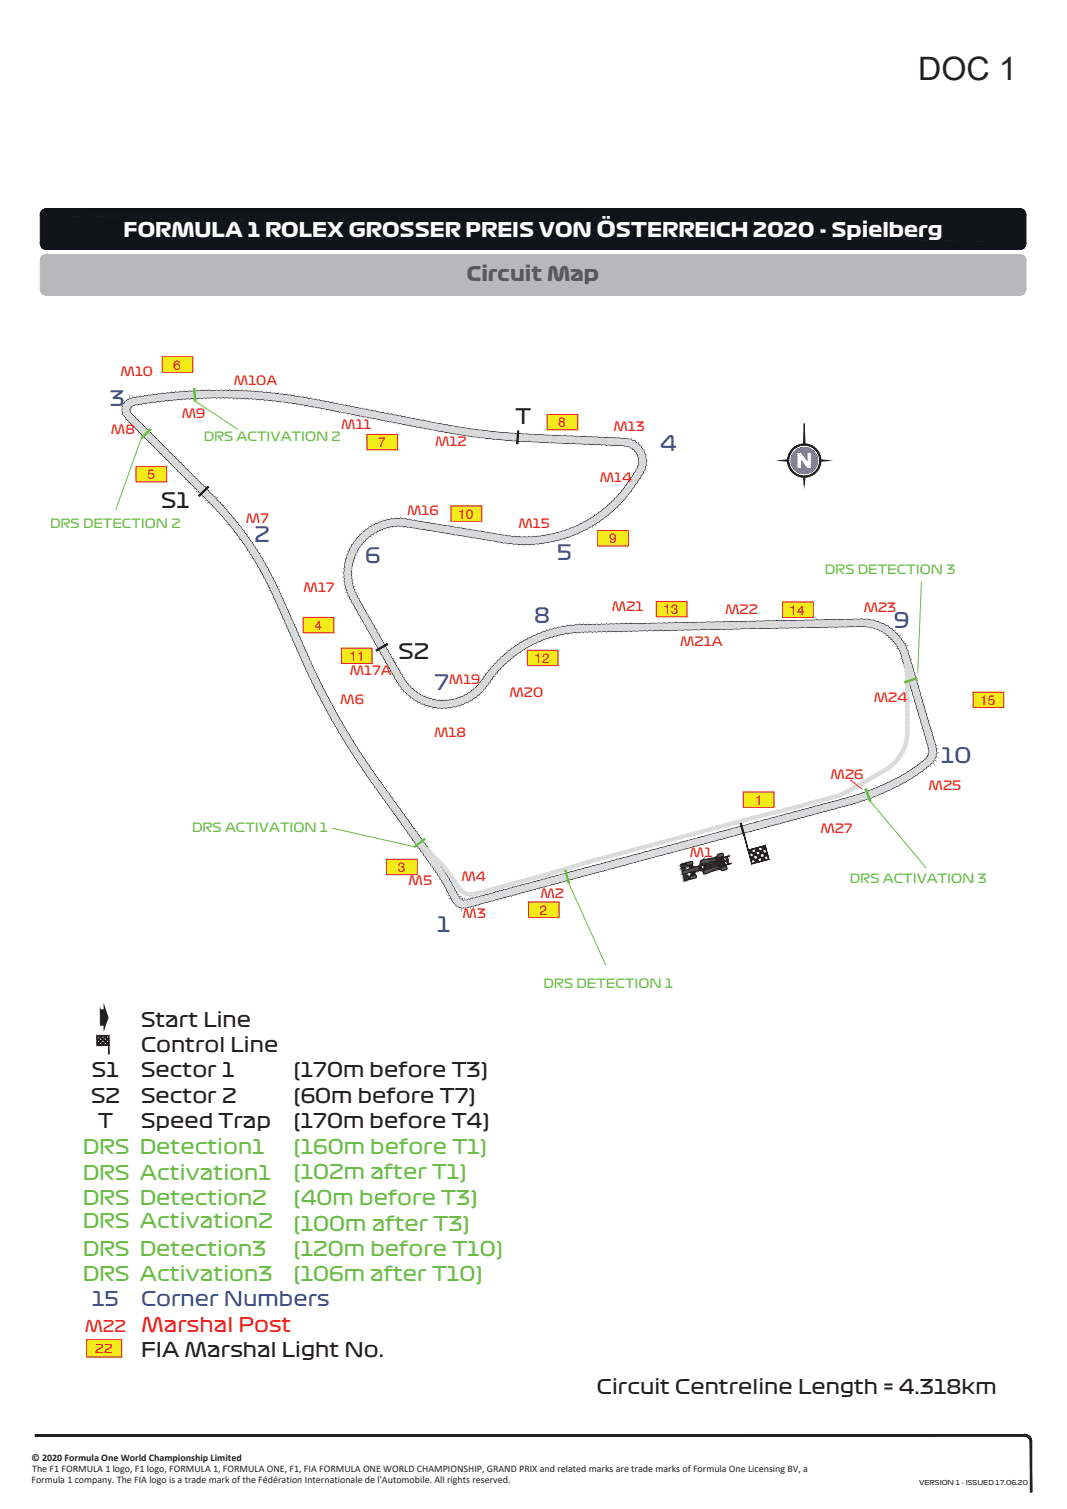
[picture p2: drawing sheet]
<svg xmlns="http://www.w3.org/2000/svg" width="210mm" height="297mm" viewBox="0 0 210 297" stroke-linecap="round" stroke-linejoin="round" font-family="sans-serif">
<defs><g id="words">
<text font-size="6.3" fill="#231f20" x="180.7" y="15.8">DOC 1</text>
<g font-size="4.2" fill="#3853a3">
<text x="21.6" y="80">3</text>
<text x="129.9" y="88.7">4</text>
<text x="50.1" y="106.8">2</text>
<text x="71.8" y="110.9">6</text>
<text x="109.6" y="110.2">5</text>
<text x="105.1" y="122.7">8</text>
<text x="176" y="123.6">9</text>
<text x="85.5" y="135.8">7</text>
<text x="185.2" y="150.2">10</text>
<text x="86" y="183.4">1</text>
</g>
<g font-size="4.2" fill="#231f20">
<text x="101.4" y="83.4">T</text>
<text x="31.7" y="99.9">S1</text>
<text x="78.4" y="129.8">S2</text>
</g>
<text font-size="3.9" fill="#fbfbfb" x="24.3" y="46.6">FORMULA 1 ROLEX GROSSER PREIS VON ÖSTERREICH 2020 - Spielberg</text>
<text font-size="3.9" fill="#58595b" x="91.9" y="55.4">Circuit Map</text>
<g font-size="3.9" fill="#231f20">
<text x="27.8" y="202.1">Start Line</text>
<text x="27.8" y="207.1">Control Line</text>
<text x="18.1" y="212.1">S1</text>
<text x="27.8" y="212.1">Sector 1</text>
<text x="57.7" y="212.1">(170m before T3)</text>
<text x="17.9" y="217.1">S2</text>
<text x="27.8" y="217.1">Sector 2</text>
<text x="57.7" y="217.1">(60m before T7)</text>
<text x="19.3" y="222.1">T</text>
<text x="27.8" y="222.1">Speed Trap</text>
<text x="57.7" y="222.1">(170m before T4)</text>
<text x="27.8" y="267.1">FIA Marshal Light No.</text>
<text x="117.5" y="274.4">Circuit Centreline Length = 4.318km</text>
</g>
<g font-size="3.9" fill="#69bd45">
<text x="16.3" y="227.1">DRS Detection1</text>
<text x="57.7" y="227.1">(160m before T1)</text>
<text x="16.3" y="232.2">DRS Activation1</text>
<text x="57.7" y="232.1">(102m after T1)</text>
<text x="16.3" y="237.1">DRS Detection2</text>
<text x="57.7" y="237.3">(40m before T3)</text>
<text x="16.3" y="241.8">DRS Activation2</text>
<text x="57.7" y="242.3">(100m after T3)</text>
<text x="16.3" y="247.1">DRS Detection3</text>
<text x="57.7" y="247.2">(120m before T10)</text>
<text x="16.3" y="252.2">DRS Activation3</text>
<text x="57.7" y="252.1">(106m after T10)</text>
</g>
<g font-size="3.9" fill="#3853a3">
<text x="18.1" y="257.2">15</text>
<text x="27.8" y="257.2">Corner Numbers</text>
</g>
<text font-size="3.9" fill="#ee1f23" x="27.8" y="262.1">Marshal Post</text>
<text font-size="3.1" fill="#ee1f23" x="16.7" y="262.1">M22</text>
<g font-size="2.7" fill="#ee1f23">
<text x="34.1" y="72.8">6</text>
<text x="74.4" y="88">7</text>
<text x="109.9" y="84.1">8</text>
<text x="29" y="94.3">5</text>
<text x="90.1" y="102.1">10</text>
<text x="119.9" y="106.9">9</text>
<text x="61.9" y="124">4</text>
<text x="130.5" y="120.9">13</text>
<text x="155.4" y="121">14</text>
<text x="68.8" y="130.1">11</text>
<text x="105.2" y="130.5">12</text>
<text x="192.9" y="138.7">15</text>
<text x="148.6" y="158.4">1</text>
<text x="78.3" y="171.6">3</text>
<text x="106.2" y="180.1">2</text>
</g>
<g font-size="2.5" fill="#ee1f23">
<text x="23.7" y="74.1">M10</text>
<text x="46" y="75.8">M10A</text>
<text x="35.8" y="82.3">M9</text>
<text x="21.8" y="85.4">M8</text>
<text x="67.2" y="84.5">M11</text>
<text x="85.6" y="87.8">M12</text>
<text x="120.7" y="84.9">M13</text>
<text x="118" y="94.8">M14</text>
<text x="80.1" y="101.3">M16</text>
<text x="48.4" y="103">M7</text>
<text x="102" y="104">M15</text>
<text x="59.8" y="116.4">M17</text>
<text x="120.4" y="120.2">M21</text>
<text x="142.7" y="120.9">M22</text>
<text x="170" y="120.5">M23</text>
<text x="133.8" y="127.2">M21A</text>
<text x="68.8" y="133">M17A</text>
<text x="88.3" y="134.7">M19</text>
<text x="100.3" y="137.1">M20</text>
<text x="67" y="138.6">M6</text>
<text x="172" y="138.3">M24</text>
<text x="85.4" y="145.2">M18</text>
<text x="163.5" y="153.3">M26</text>
<text x="182.8" y="155.5">M25</text>
<text x="161.4" y="163.9">M27</text>
<text x="90.8" y="173.5">M4</text>
<text x="135.8" y="168.7">M1</text>
<text x="80.4" y="174.1">M5</text>
<text x="106.4" y="176.8">M2</text>
<text x="91" y="180.6">M3</text>
</g>
<g font-size="2.5" fill="#69bd45">
<text x="40.1" y="86.7">DRS ACTIVATION 2</text>
<text x="9.9" y="103.9">DRS DETECTION 2</text>
<text x="162.3" y="113">DRS DETECTION 3</text>
<text x="37.8" y="163.7">DRS ACTIVATION 1</text>
<text x="167.3" y="173.8">DRS ACTIVATION 3</text>
<text x="107" y="194.4">DRS DETECTION 1</text>
</g>
<text font-size="2.4" fill="#ee1f23" x="18.8" y="266.3">22</text>
<g font-size="2" fill="#231f20">
<text x="6.2" y="287.5">© 2020 Formula One World Championship Limited</text>
<text x="6.2" y="291.9">Formula 1 company. The FIA logo is a trade mark of the Fédération Internationale de l'Automobile. All rights reserved.</text>
<text x="6.3" y="289.7">The F1 FORMULA 1 logo, F1 logo, FORMULA 1, FORMULA ONE, F1, FIA FORMULA ONE WORLD CHAMPIONSHIP, GRAND PRIX and related marks are trade marks of Formula One Licensing BV, a</text>
</g>
<text font-size="1.3" fill="#231f20" x="180.9" y="292.4">VERSION 1 - ISSUED 17.06.20</text>
</g></defs>
<path d="M142.1 165.1l2.5-.6-.4-1.4zM141.7 163.8l2.5-.7-2.1 2zM141.7 163.8l-.9 1.7 1.3-.4zM140.4 164.1l1.3-.3-.9 1.7zM140.4 164.1l-1.1 1.8 1.5-.4zM139 164.5l1.4-.4-1.1 1.8zM139 164.5l-.6 1.6 .9-.2zM138.1 164.8l.9-.3-.6 1.6zM138.1 164.8l-1 1.6 1.3-.3zM136.8 165.1l1.3-.3-1 1.6z" fill="#231f20"/>
<path d="M136.8 165.1l1.3-.3-1 1.6zM138.1 164.8l.9-.3-.6 1.6zM138.1 164.8l.3 1.3-1.3 .3zM139 164.5l1.4-.4-1.1 1.8zM139 164.5l.3 1.4-.9 .2zM140.4 164.1l.4 1.4-1.5 .4zM140.4 164.1l1.3-.3-.9 1.7zM141.7 163.8l2.5-.7-2.1 2zM141.7 163.8l.4 1.3-1.3 .4zM142.1 165.1l2.1-2 .4 1.4z" fill="none" stroke="#231f20" stroke-width=".2"/>
<path d="M136.8 165.1l-1.1 1.7 1.4-.4zM135.4 165.5l1.4-.4-1.1 1.7zM135.4 165.5l-1 1.7 1.3-.4zM134.1 165.8l1.3-.3-1 1.7zM134.1 165.8l-1.1 1.8 1.4-.4zM132.6 166.2l1.5-.4-1.1 1.8zM132.6 166.2l-.9 1.7 1.3-.3zM131.4 166.6l1.2-.4-.9 1.7z" fill="#231f20"/>
<path d="M131.4 166.6l1.2-.4-.9 1.7zM132.6 166.2l1.5-.4-1.1 1.8zM132.6 166.2l.4 1.4-1.3 .3zM134.1 165.8l.3 1.4-1.4 .4zM134.1 165.8l1.3-.3-1 1.7zM135.4 165.5l.3 1.3-1.3 .4zM135.4 165.5l1.4-.4-1.1 1.7zM136.8 165.1l.3 1.3-1.4 .4z" fill="none" stroke="#231f20" stroke-width=".2"/>
<path d="M131.3 166.6l-.9 1.7 1.3-.4zM130 166.9l1.3-.3-.9 1.7z" fill="#231f20"/>
<path d="M130 166.9l1.3-.3-.9 1.7zM131.3 166.6l.4 1.3-1.3 .4z" fill="none" stroke="#231f20" stroke-width=".2"/>
<path d="M130 166.9l-1.4 1.8 1.8-.4zM128.2 167.4l1.8-.5-1.4 1.8z" fill="#231f20"/>
<path d="M128.2 167.4l1.8-.5-1.4 1.8zM130 166.9l.4 1.4-1.8 .4z" fill="none" stroke="#231f20" stroke-width=".2"/>
<path d="M128.2 167.4l-1.1 1.7 1.5-.4zM126.8 167.8l1.4-.4-1.1 1.7zM126.8 167.8l-1.8 1.9 2.1-.6zM124.6 168.4l2.2-.6-1.8 1.9zM124.6 168.4l-1.5 1.8 1.9-.5zM122.7 168.9l1.9-.5-1.5 1.8zM122.7 168.9l-.9 1.7 1.3-.4zM121.5 169.2l1.2-.3-.9 1.7zM121.5 169.2l-.7 1.6 1-.2zM120.4 169.5l1.1-.3-.7 1.6z" fill="#231f20"/>
<path d="M120.4 169.5l1.1-.3-.7 1.6zM121.5 169.2l1.2-.3-.9 1.7zM121.5 169.2l.3 1.4-1 .2zM122.7 168.9l.4 1.3-1.3 .4zM122.7 168.9l1.9-.5-1.5 1.8zM124.6 168.4l2.2-.6-1.8 1.9zM124.6 168.4l.4 1.3-1.9 .5zM126.8 167.8l1.4-.4-1.1 1.7zM126.8 167.8l.3 1.3-2.1 .6zM128.2 167.4l.4 1.3-1.5 .4z" fill="none" stroke="#231f20" stroke-width=".2"/>
<path d="M120.4 169.5l-.7 1.6 1.1-.3zM119.3 169.8l1.1-.3-.7 1.6zM119.3 169.8l-.5 1.6 .9-.3zM118.4 170l.9-.2-.5 1.6zM118.4 170l-.6 1.6 1-.2zM117.4 170.3l1-.3-.6 1.6zM117.4 170.3l-.5 1.6 .9-.3zM116.6 170.5l.8-.2-.5 1.6zM116.6 170.5l-1.1 1.8 1.4-.4zM115.1 170.9l1.5-.4-1.1 1.8zM115.1 170.9l-1.1 1.8 1.5-.4zM113.6 171.3l1.5-.4-1.1 1.8z" fill="#231f20"/>
<path d="M113.6 171.3l1.5-.4-1.1 1.8zM115.1 170.9l1.5-.4-1.1 1.8zM115.1 170.9l.4 1.4-1.5 .4zM116.6 170.5l.3 1.4-1.4 .4zM116.6 170.5l.8-.2-.5 1.6zM117.4 170.3l1-.3-.6 1.6zM117.4 170.3l.4 1.3-.9 .3zM118.4 170l.9-.2-.5 1.6zM118.4 170l.4 1.4-1 .2zM119.3 169.8l.4 1.3-.9 .3zM119.3 169.8l1.1-.3-.7 1.6zM120.4 169.5l.4 1.3-1.1 .3z" fill="none" stroke="#231f20" stroke-width=".2"/>
<path d="M113.6 171.3l-1 1.7 1.4-.4zM112.3 171.7l1.3-.4-1 1.7zM112.3 171.7l-1.5 1.8 1.8-.5zM110.4 172.2l1.9-.5-1.5 1.8zM110.4 172.2l-.6 1.6 1-.3zM109.5 172.4l.9-.2-.6 1.6zM109.5 172.4l-.5 1.6 .8-.2zM108.6 172.7l.9-.3-.5 1.6zM108.6 172.7l-.7 1.6 1.1-.3zM107.6 172.9l1-.2-.7 1.6zM107.6 172.9l-.5 1.6 .8-.2zM106.8 173.2l.8-.3-.5 1.6zM106.8 173.2l-.6 1.5 .9-.2zM105.8 173.4l1-.2-.6 1.5zM105.8 173.4l-.5 1.6 .9-.3zM105 173.6l.8-.2-.5 1.6z" fill="#231f20"/>
<g fill="none" stroke="#231f20" stroke-width=".2">
<path d="M105 173.6l.8-.2-.5 1.6zM105.8 173.4l1-.2-.6 1.5zM105.8 173.4l.4 1.3-.9 .3zM106.8 173.2l.3 1.3-.9 .2zM106.8 173.2l.8-.3-.5 1.6zM107.6 172.9l.3 1.4-.8 .2zM107.6 172.9l1-.2-.7 1.6zM108.6 172.7l.4 1.3-1.1 .3zM108.6 172.7l.9-.3-.5 1.6zM109.5 172.4l.9-.2-.6 1.6zM109.5 172.4l.3 1.4-.8 .2zM110.4 172.2l.4 1.3-1 .3z"/>
<path d="M110.4 172.2l1.9-.5-1.5 1.8zM112.3 171.7l.3 1.3-1.8 .5zM112.3 171.7l1.3-.4-1 1.7zM113.6 171.3l.4 1.3-1.4 .4z"/>
</g>
<path d="M105 173.6l-1.1 1.8 1.5-.4zM103.5 174l1.5-.4-1.1 1.8zM103.5 174l-.4 1.6 .8-.2zM102.7 174.3l.8-.3-.4 1.6z" fill="#231f20"/>
<path d="M102.7 174.3l.8-.3-.4 1.6zM103.5 174l1.5-.4-1.1 1.8zM103.5 174l.4 1.4-.8 .2zM105 173.6l.4 1.4-1.5 .4z" fill="none" stroke="#231f20" stroke-width=".2"/>
<path d="M102.7 174.3l-.5 1.5 .9-.2zM101.8 174.5l.9-.2-.5 1.5zM101.8 174.5l-.5 1.6 .9-.3zM101 174.7l.8-.2-.5 1.6zM101 174.7l-.4 1.6 .7-.2zM100.3 174.9l.7-.2-.4 1.6zM100.3 174.9l-.8 1.7 1.1-.3zM99.1 175.2l1.2-.3-.8 1.7zM99.1 175.2l-.4 1.6 .8-.2zM98.3 175.4l.8-.2-.4 1.6zM98.3 175.4l-.4 1.6 .8-.2zM97.5 175.7l.8-.3-.4 1.6z" fill="#231f20"/>
<path d="M97.5 175.7l.8-.3-.4 1.6zM98.3 175.4l.4 1.4-.8 .2zM98.3 175.4l.8-.2-.4 1.6zM99.1 175.2l1.2-.3-.8 1.7zM99.1 175.2l.4 1.4-.8 .2zM100.3 174.9l.7-.2-.4 1.6zM100.3 174.9l.3 1.4-1.1 .3zM101 174.7l.3 1.4-.7 .2zM101 174.7l.8-.2-.5 1.6zM101.8 174.5l.9-.2-.5 1.5zM101.8 174.5l.4 1.3-.9 .3zM102.7 174.3l.4 1.3-.9 .2z" fill="none" stroke="#231f20" stroke-width=".2"/>
<path d="M97.5 175.7l-.6 1.6 1-.3zM96.6 175.9l.9-.2-.6 1.6zM96.6 175.9l-.6 1.6 .9-.2zM95.6 176.2l1-.3-.6 1.6zM95.6 176.2l-.6 1.6 1-.3zM94.6 176.5l1-.3-.6 1.6zM94.6 176.5l-.4 1.5 .8-.2zM93.8 176.7l.8-.2-.4 1.5zM93.8 176.7l-.3 1.5 .7-.2zM93.1 176.9l.7-.2-.3 1.5zM93.1 176.9v1.4l.4-.1zM92.7 177l.4-.1v1.4z" fill="#231f20"/>
<path d="M92.7 177l.4-.1v1.4zM93.1 176.9l.7-.2-.3 1.5zM93.1 176.9l.4 1.3-.4 .1zM93.8 176.7l.4 1.3-.7 .2zM93.8 176.7l.8-.2-.4 1.5zM94.6 176.5l.4 1.3-.8 .2zM94.6 176.5l1-.3-.6 1.6zM95.6 176.2l1-.3-.6 1.6zM95.6 176.2l.4 1.3-1 .3zM96.6 175.9l.9-.2-.6 1.6zM96.6 175.9l.3 1.4-.9 .2zM97.5 175.7l.4 1.3-1 .3z" fill="none" stroke="#231f20" stroke-width=".2"/>
<path d="M92.7 177l-.2 1.5 .6-.2zM92.2 177.1l.5-.1-.2 1.5zM92.2 177.1l-.4 1.5 .7-.1zM91.5 177.2l.7-.1-.4 1.5zM91.5 177.2l.1 1.5 .2-.1zM91.4 177.3l.1-.1 .1 1.5zM91.4 177.3v1.4h.2zM91.3 177.3h.1v1.4zM91.3 177.3l-.4 1.4h.5zM91 177.3h.3l-.4 1.4zM91 177.3l-.6 1.3 .5 .1zM90.9 177.3h.1l-.6 1.3zM90.9 177.3l-.9 1.1 .4 .2zM90.7 177.2l.2 .1-.9 1.1zM89.7 178.1l.3 .3 .7-1.2zM90.6 177.1l.1 .1-1 .9zM89.4 177.8l.3 .3 .9-1zM89.4 177.8l1.1-.8 .1 .1zM89.3 177.6l.1 .2 1.1-.8zM89.3 177.6l1.1-.8 .1 .2zM89.2 177.5l.1 .1 1.1-.8zM89.2 177.5l1.1-.8 .1 .1zM89 177.2l.2 .3 1.1-.8zM89 177.2l1.2-.7 .1 .2zM88.8 176.8l.2 .4 1.2-.7zM88.8 176.8l1.2-.7 .2 .4zM88.5 176.2l.3 .6 1.2-.7zM88.5 176.2l1.2-.7 .3 .6zM88 175.4l.5 .8 1.2-.7zM88 175.4l1.3-.7 .4 .8zM87.6 174.5l.4 .9 1.3-.7zM87.6 174.5l1.2-.7 .5 .9zM87.1 173.7l.5 .8 1.2-.7zM87.1 173.7l1.2-.7 .5 .8zM86.8 173.1l.3 .6 1.2-.7zM86.8 173.1l1.1-.8 .4 .7zM86.3 172.3l.5 .8 1.1-.8zM86.3 172.3l1.1-.8 .5 .8zM85.9 171.7l.4 .6 1.1-.8zM85.9 171.7l1.1-.8 .4 .6zM85.5 171.1l.4 .6 1.1-.8zM85.5 171.1l1.1-.8 .4 .6zM85 170.4l.5 .7 1.1-.8zM85 170.4l1.1-.8 .5 .7zM84.5 169.7l.5 .7 1.1-.8zM84.5 169.7l1.1-.8 .5 .7z" fill="#231f20"/>
<g fill="none" stroke="#231f20" stroke-width=".2">
<path d="M84.5 169.7l1.1-.8 .5 .7zM84.5 169.7l1.6-.1-1.1 .8zM85 170.4l1.6-.1-1.1 .8zM85 170.4l1.1-.8 .5 .7zM85.5 171.1l1.1-.8 .4 .6zM85.5 171.1l1.5-.2-1.1 .8zM85.9 171.7l1.1-.8 .4 .6zM85.9 171.7l1.5-.2-1.1 .8zM86.3 172.3l1.1-.8 .5 .8zM86.3 172.3h1.6l-1.1 .8zM86.8 173.1l1.1-.8 .4 .7zM86.8 173.1l1.5-.1-1.2 .7z"/>
<path d="M87.1 173.7l1.2-.7 .5 .8zM87.1 173.7l1.7 .1-1.2 .7zM87.6 174.5l1.7 .2-1.3 .7zM87.6 174.5l1.2-.7 .5 .9zM88 175.4l1.7 .1-1.2 .7zM88 175.4l1.3-.7 .4 .8zM88.5 176.2l1.5-.1-1.2 .7zM88.5 176.2l1.2-.7 .3 .6zM88.8 176.8l1.2-.7 .2 .4zM88.8 176.8l1.4-.3-1.2 .7zM89 177.2l1.3-.5-1.1 .8zM89 177.2l1.2-.7 .1 .2z"/>
<path d="M89.2 177.5l1.2-.7-1.1 .8zM89.2 177.5l1.1-.8 .1 .1zM89.3 177.6l1.2-.6-1.1 .8zM89.3 177.6l1.1-.8 .1 .2zM89.4 177.8l1.2-.7-.9 1zM89.4 177.8l1.1-.8 .1 .1zM89.7 178.1l1-.9-.7 1.2zM90.6 177.1l.1 .1-1 .9zM90.7 177.2l.2 .1-.9 1.1zM90.9 177.3h.1l-.6 1.3zM90.9 177.3l-.5 1.3-.4-.2zM91 177.3l-.1 1.4-.5-.1z"/>
<path d="M91 177.3h.3l-.4 1.4zM91.3 177.3h.1v1.4zM91.3 177.3l.1 1.4h-.5zM91.4 177.3l.2 1.4h-.2zM91.4 177.3l.1-.1 .1 1.5zM91.5 177.2l.7-.1-.4 1.5zM91.5 177.2l.3 1.4-.2 .1zM92.2 177.1l.3 1.4-.7 .1zM92.2 177.1l.5-.1-.2 1.5zM92.7 177l.4 1.3-.6 .2z"/>
</g>
<path d="M84 169.1l.5 .6 1.1-.8zM84 169.1l1.2-.8 .4 .6z" fill="#231f20"/>
<path d="M84 169.1l1.6-.2-1.1 .8zM84 169.1l1.2-.8 .4 .6z" fill="none" stroke="#231f20" stroke-width=".2"/>
<path d="M83.5 168.4l.5 .7 1.2-.8zM83.5 168.4l1.1-.8 .6 .7zM82.9 167.5l.6 .9 1.1-.8zM82.9 167.5l1.1-.8 .6 .9zM82.4 166.9l.5 .6 1.1-.8zM82.4 166.9l1.1-.9 .5 .7zM81.8 166.1l.6 .8 1.1-.9zM81.8 166.1l1.2-.9 .5 .8z" fill="#231f20"/>
<path d="M81.8 166.1l1.7-.1-1.1 .9zM81.8 166.1l1.2-.9 .5 .8zM82.4 166.9l1.1-.9 .5 .7zM82.4 166.9l1.6-.2-1.1 .8zM82.9 167.5l1.1-.8 .6 .9zM82.9 167.5l1.7 .1-1.1 .8zM83.5 168.4l1.1-.8 .6 .7zM83.5 168.4l1.7-.1-1.2 .8z" fill="none" stroke="#231f20" stroke-width=".2"/>
<path d="M81.3 165.4l.5 .6 1.2-.8zM81.3 165.4l1.2-.8 .5 .6zM80.8 164.6l.5 .8 1.2-.8zM80.8 164.6l1.2-.8 .5 .8zM80.4 164l.4 .6 1.2-.8zM80.4 164l1.1-.8 .5 .6zM79.7 163.1l.7 .9 1.1-.8zM79.7 163.1l1.1-.8 .7 .9z" fill="#231f20"/>
<path d="M79.7 163.1l1.8 .1-1.1 .8zM79.7 163.1l1.1-.8 .7 .9zM80.4 164l1.1-.8 .5 .6zM80.4 164l1.6-.2-1.2 .8zM80.8 164.6h1.7l-1.2 .8zM80.8 164.6l1.2-.8 .5 .8zM81.3 165.4l1.2-.8 .5 .6zM81.3 165.4l1.7-.2-1.2 .8z" fill="none" stroke="#231f20" stroke-width=".2"/>
<path d="M79.1 162.3l.6 .8 1.1-.8zM79.1 162.3l1.2-.8 .5 .8zM78.3 161.2l.8 1.1 1.2-.8zM78.3 161.2l1.2-.8 .8 1.1zM77.5 160l.8 1.2 1.2-.8zM77.5 160l1.1-.8 .9 1.2zM76.7 158.9l.8 1.1 1.1-.8zM76.7 158.9l1.1-.8 .8 1.1zM76 157.9l.7 1 1.1-.8zM76 157.9l1.1-.8 .7 1zM75.4 157.1l.6 .8 1.1-.8zM75.4 157.1l1.1-.9 .6 .9zM74.6 156l.8 1.1 1.1-.9zM74.6 156l1.2-.8 .7 1zM73.8 154.9l.8 1.1 1.2-.8zM73.8 154.9l1.2-.8 .8 1.1zM73.1 153.9l.7 1 1.2-.8zM73.1 153.9l1.1-.8 .8 1zM72.3 152.7l.8 1.2 1.1-.8zM72.3 152.7l1.1-.8 .8 1.2zM71.5 151.6l.8 1.1 1.1-.8zM71.5 151.6l1.1-.8 .8 1.1zM70.6 150.2l.9 1.4 1.1-.8zM70.6 150.2l1.1-.7 .9 1.3zM69.8 149.1l.8 1.1 1.1-.7zM69.8 149.1l1.2-.7 .7 1.1zM69.1 147.9l.7 1.2 1.2-.7zM69.1 147.9l1.1-.7 .8 1.2zM68.2 146.6l.9 1.3 1.1-.7zM68.2 146.6l1.2-.7 .8 1.3zM67.5 145.3l.7 1.3 1.2-.7zM67.5 145.3l1.2-.7 .7 1.3z" fill="#231f20"/>
<g fill="none" stroke="#231f20" stroke-width=".2">
<path d="M67.5 145.3l1.9 .6-1.2 .7zM67.5 145.3l1.2-.7 .7 1.3zM68.2 146.6l1.2-.7 .8 1.3zM68.2 146.6l2 .6-1.1 .7zM69.1 147.9l1.1-.7 .8 1.2zM69.1 147.9l1.9 .5-1.2 .7zM69.8 149.1l1.9 .4-1.1 .7zM69.8 149.1l1.2-.7 .7 1.1zM70.6 150.2l1.1-.7 .9 1.3zM70.6 150.2l2 .6-1.1 .8zM71.5 151.6l1.9 .3-1.1 .8zM71.5 151.6l1.1-.8 .8 1.1z"/>
<path d="M72.3 152.7l1.9 .4-1.1 .8zM72.3 152.7l1.1-.8 .8 1.2zM73.1 153.9l1.1-.8 .8 1zM73.1 153.9l1.9 .2-1.2 .8zM73.8 154.9l2 .3-1.2 .8zM73.8 154.9l1.2-.8 .8 1.1zM74.6 156l1.9 .2-1.1 .9zM74.6 156l1.2-.8 .7 1zM75.4 157.1h1.7l-1.1 .8zM75.4 157.1l1.1-.9 .6 .9zM76 157.9l1.1-.8 .7 1zM76 157.9l1.8 .2-1.1 .8z"/>
<path d="M76.7 158.9l1.1-.8 .8 1.1zM76.7 158.9l1.9 .3-1.1 .8zM77.5 160l1.1-.8 .9 1.2zM77.5 160l2 .4-1.2 .8zM78.3 161.2l2 .3-1.2 .8zM78.3 161.2l1.2-.8 .8 1.1zM79.1 162.3l1.2-.8 .5 .8zM79.1 162.3h1.7l-1.1 .8z"/>
</g>
<path d="M66.7 144.1l.8 1.2 1.2-.7zM66.7 144.1l1.2-.7 .8 1.2zM66.1 143l.6 1.1 1.2-.7zM66.1 143l1.2-.8 .6 1.2z" fill="#231f20"/>
<path d="M66.1 143l1.8 .4-1.2 .7zM66.1 143l1.2-.8 .6 1.2zM66.7 144.1l2 .5-1.2 .7zM66.7 144.1l1.2-.7 .8 1.2z" fill="none" stroke="#231f20" stroke-width=".2"/>
<path d="M65.4 141.8l.7 1.1 1.2-.7zM65.4 141.8l1.2-.7 .7 1.1zM64.7 140.5l.7 1.3 1.2-.7zM64.7 140.5l1.2-.7 .7 1.3zM63.9 139.1l.8 1.4 1.2-.7zM63.9 139.1l1.3-.6 .7 1.3zM63.3 137.9l.6 1.2 1.3-.6zM63.3 137.9l1.2-.6 .7 1.2zM62.7 136.7l.6 1.2 1.2-.6zM62.7 136.7l1.2-.6 .6 1.2zM62.1 135.5l.6 1.2 1.2-.6zM62.1 135.5l1.2-.6 .6 1.2zM61.5 134.3l.6 1.2 1.2-.6zM61.5 134.3l1.2-.6 .6 1.2zM60.9 133.2l.6 1.1 1.2-.6zM60.9 133.2l1.3-.6 .5 1.1zM60.4 132l.5 1.2 1.3-.6zM60.4 132l1.2-.6 .6 1.2zM59.8 130.8l.6 1.2 1.2-.6zM59.8 130.8l1.3-.5 .5 1.1zM59.4 129.9l.4 .9 1.3-.5zM59.4 129.9l1.3-.5 .4 .9zM59 129.1l.4 .8 1.3-.5zM59 129.1l1.3-.6 .4 .9zM58.5 128l.5 1.1 1.3-.6zM58.5 128l1.3-.6 .5 1.1z" fill="#231f20"/>
<g fill="none" stroke="#231f20" stroke-width=".2">
<path d="M58.5 128l1.3-.6 .5 1.1zM58.5 128l1.8 .5-1.3 .6zM59 129.1l1.7 .3-1.3 .5zM59 129.1l1.3-.6 .4 .9zM59.4 129.9l1.7 .4-1.3 .5zM59.4 129.9l1.3-.5 .4 .9zM59.8 130.8l1.8 .6-1.2 .6zM59.8 130.8l1.3-.5 .5 1.1zM60.4 132l1.8 .6-1.3 .6zM60.4 132l1.2-.6 .6 1.2zM60.9 133.2l1.3-.6 .5 1.1zM60.9 133.2l1.8 .5-1.2 .6z"/>
<path d="M61.5 134.3l1.2-.6 .6 1.2zM61.5 134.3l1.8 .6-1.2 .6zM62.1 135.5l1.8 .6-1.2 .6zM62.1 135.5l1.2-.6 .6 1.2zM62.7 136.7l1.8 .6-1.2 .6zM62.7 136.7l1.2-.6 .6 1.2zM63.3 137.9l1.2-.6 .7 1.2zM63.3 137.9l1.9 .6-1.3 .6zM63.9 139.1l2 .7-1.2 .7zM63.9 139.1l1.3-.6 .7 1.3zM64.7 140.5l1.9 .6-1.2 .7zM64.7 140.5l1.2-.7 .7 1.3z"/>
<path d="M65.4 141.8l1.2-.7 .7 1.1zM65.4 141.8l1.9 .4-1.2 .7z"/>
</g>
<path d="M58.1 127l.4 1 1.3-.6zM58.1 127l1.3-.6 .4 1z" fill="#231f20"/>
<path d="M58.1 127l1.3-.6 .4 1zM58.1 127l1.7 .4-1.3 .6z" fill="none" stroke="#231f20" stroke-width=".2"/>
<path d="M57.7 126l.4 1 1.3-.6zM57.7 126l1.2-.6 .5 1zM57.3 125.1l.4 .9 1.2-.6zM57.3 125.1l1.3-.5 .3 .8zM56.9 124.3l.4 .8 1.3-.5zM56.9 124.3l1.3-.6 .4 .9z" fill="#231f20"/>
<path d="M56.9 124.3l1.7 .3-1.3 .5zM56.9 124.3l1.3-.6 .4 .9zM57.3 125.1l1.6 .3-1.2 .6zM57.3 125.1l1.3-.5 .3 .8zM57.7 126l1.2-.6 .5 1zM57.7 126l1.7 .4-1.3 .6z" fill="none" stroke="#231f20" stroke-width=".2"/>
<path d="M56.6 123.5l.3 .8 1.3-.6zM56.6 123.5l1.2-.5 .4 .7z" fill="#231f20"/>
<path d="M56.6 123.5l1.2-.5 .4 .7zM56.6 123.5l1.6 .2-1.3 .6z" fill="none" stroke="#231f20" stroke-width=".2"/>
<path d="M56.2 122.7l.4 .8 1.2-.5zM56.2 122.7l1.3-.6 .3 .9zM55.8 121.7l.4 1 1.3-.6zM55.8 121.7l1.2-.6 .5 1zM55.3 120.7l.5 1 1.2-.6zM55.3 120.7l1.3-.6 .4 1zM54.8 119.6l.5 1.1 1.3-.6zM54.8 119.6l1.3-.6 .5 1.1zM54.3 118.4l.5 1.2 1.3-.6zM54.3 118.4l1.3-.5 .5 1.1zM53.9 117.5l.4 .9 1.3-.5zM53.9 117.5l1.3-.6 .4 1zM53.5 116.7l.4 .8 1.3-.6zM53.5 116.7l1.3-.6 .4 .8zM53.3 116.1l.2 .6 1.3-.6zM53.3 116.1l1.2-.6 .3 .6z" fill="#231f20"/>
<g fill="none" stroke="#231f20" stroke-width=".2">
<path d="M53.3 116.1l1.2-.6 .3 .6zM53.3 116.1h1.5l-1.3 .6zM53.5 116.7l1.3-.6 .4 .8zM53.5 116.7l1.7 .2-1.3 .6zM53.9 117.5l1.3-.6 .4 1zM53.9 117.5l1.7 .4-1.3 .5zM54.3 118.4l1.3-.5 .5 1.1zM54.3 118.4l1.8 .6-1.3 .6zM54.8 119.6l1.8 .5-1.3 .6zM54.8 119.6l1.3-.6 .5 1.1zM55.3 120.7l1.7 .4-1.2 .6zM55.3 120.7l1.3-.6 .4 1z"/>
<path d="M55.8 121.7l1.2-.6 .5 1zM55.8 121.7l1.7 .4-1.3 .6zM56.2 122.7l1.3-.6 .3 .9zM56.2 122.7l1.6 .3-1.2 .5z"/>
</g>
<path d="M52.9 115.3l.4 .8 1.2-.6zM52.9 115.3l1.2-.6 .4 .8zM52.4 114.5l.5 .8 1.2-.6zM52.4 114.5l1.3-.7 .4 .9z" fill="#231f20"/>
<path d="M52.4 114.5l1.7 .2-1.2 .6zM52.4 114.5l1.3-.7 .4 .9zM52.9 115.3l1.6 .2-1.2 .6zM52.9 115.3l1.2-.6 .4 .8z" fill="none" stroke="#231f20" stroke-width=".2"/>
<path d="M52 113.6l.4 .9 1.3-.7zM52 113.6l1.2-.6 .5 .8zM51.4 112.5l.6 1.1 1.2-.6zM51.4 112.5l1.2-.6 .6 1.1zM50.8 111.4l.6 1.1 1.2-.6zM50.8 111.4l1.2-.7 .6 1.2zM50.4 110.7l.4 .7 1.2-.7zM50.4 110.7l1.2-.8 .4 .8zM49.8 109.8l.6 .9 1.2-.8zM49.8 109.8l1.2-.7 .6 .8zM49.3 109l.5 .8 1.2-.7zM49.3 109l1.2-.7 .5 .8zM48.9 108.3l.4 .7 1.2-.7zM48.9 108.3l1.2-.7 .4 .7zM48.4 107.6l.5 .7 1.2-.7zM48.4 107.6l1.1-.8 .6 .8zM47.8 106.8l.6 .8 1.1-.8zM47.8 106.8l1.2-.8 .5 .8zM47.3 106.1l.5 .7 1.2-.8zM47.3 106.1l1.2-.8 .5 .7zM46.8 105.4l.5 .7 1.2-.8zM46.8 105.4l1.1-.9 .6 .8zM46.3 104.7l.5 .7 1.1-.9zM46.3 104.7l1.1-.9 .5 .7zM45.6 103.8l.7 .9 1.1-.9zM45.6 103.8l1.1-.8 .7 .8zM45 103.1l.6 .7 1.1-.8zM45 103.1l1.1-.9 .6 .8zM44.3 102.2l.7 .9 1.1-.9zM44.3 102.2l1.1-.9 .7 .9zM43.5 101.3l.8 .9 1.1-.9zM43.5 101.3l1-.9 .9 .9zM42.8 100.6l.7 .7 1-.9zM42.8 100.6l1.1-1 .6 .8zM42.2 99.9l.6 .7 1.1-1zM42.2 99.9l1-1 .7 .7zM41.5 99.1l.7 .8 1-1zM41.5 99.1l1-1 .7 .8zM41.1 98.8l.4 .3 1-1zM41.1 98.8l1-1 .4 .3zM40.7 98.3l.4 .5 1-1zM40.7 98.3l1-.9 .4 .4z" fill="#231f20"/>
<g fill="none" stroke="#231f20" stroke-width=".2">
<path d="M40.7 98.3l1-.9 .4 .4zM40.7 98.3l1.4-.5-1 1zM41.1 98.8l1.4-.7-1 1zM41.1 98.8l1-1 .4 .3zM41.2 97.9h.1M41.5 99.1l1.7-.2-1 1zM42.2 99.9l1.7-.3-1.1 1zM42.2 99.9l1-1 .7 .7zM42.5 98.1l.7 .8-1.7 .2zM42.8 100.6l1.7-.2-1 .9zM42.8 100.6l1.1-1 .6 .8zM43.5 101.3l1-.9 .9 .9z"/>
<path d="M43.5 101.3h1.9l-1.1 .9zM44.3 102.2l1.1-.9 .7 .9zM44.3 102.2h1.8l-1.1 .9zM45 103.1l1.7-.1-1.1 .8zM45 103.1l1.1-.9 .6 .8zM45.6 103.8h1.8l-1.1 .9zM45.6 103.8l1.1-.8 .7 .8zM46.3 104.7l1.1-.9 .5 .7zM46.3 104.7l1.6-.2-1.1 .9zM46.8 105.4l1.7-.1-1.2 .8zM46.8 105.4l1.1-.9 .6 .8zM47.3 106.1l1.2-.8 .5 .7z"/>
<path d="M47.3 106.1l1.7-.1-1.2 .8zM47.8 106.8l1.2-.8 .5 .8zM47.8 106.8h1.7l-1.1 .8zM48.4 107.6h1.7l-1.2 .7zM48.4 107.6l1.1-.8 .6 .8zM48.9 108.3h1.6l-1.2 .7zM48.9 108.3l1.2-.7 .4 .7zM49.3 109l1.2-.7 .5 .8zM49.3 109l1.7 .1-1.2 .7zM49.8 109.8l1.8 .1-1.2 .8zM49.8 109.8l1.2-.7 .6 .8zM50.4 110.7l1.2-.8 .4 .8z"/>
<path d="M50.4 110.7h1.6l-1.2 .7zM50.8 111.4l1.2-.7 .6 1.2zM50.8 111.4l1.8 .5-1.2 .6zM51.4 112.5l1.8 .5-1.2 .6zM51.4 112.5l1.2-.6 .6 1.1zM52 113.6l1.7 .2-1.3 .7zM52 113.6l1.2-.6 .5 .8z"/>
</g>
<path d="M39.9 97.6l.8 .7 1-.9zM39.9 97.6l1-1 .8 .8zM39.3 96.9l.6 .7 1-1zM39.3 96.9l1-1 .6 .7zM38.9 96.5l.4 .4 1-1zM38.9 96.5l1-.9 .4 .3zM38.4 96l.5 .5 1-.9zM39.4 95l.5 .6-1.5 .4zM37.7 95.3l.7 .7 1-1zM38.7 94.3l.7 .7-1.7 .3zM37.2 94.9l.5 .4 1-1zM38.2 93.9l.5 .4-1.5 .6z" fill="#231f20"/>
<path d="M37.2 94.9l1.5-.6-1 1zM37.7 95.3l1.7-.3-1 1zM38.2 93.9l.5 .4-1.5 .6zM38.4 96l1.5-.4-1 .9zM38.7 94.3l.7 .7-1.7 .3zM38.9 96.5l1.4-.6-1 1zM38.9 96.5l1-.9 .4 .3zM39.3 96.9l1.6-.3-1 1zM39.3 96.9l1-1 .6 .7zM39.4 95l.5 .6-1.5 .4zM39.9 97.6l1.8-.2-1 .9zM39.9 97.6l1-1 .8 .8z" fill="none" stroke="#231f20" stroke-width=".2"/>
<path d="M36.6 94.2l.6 .7 1-1zM36.6 94.2l1-.9 .6 .6z" fill="#231f20"/>
<path d="M36.6 94.2l1.6-.3-1 1zM36.6 94.2l1-.9 .6 .6z" fill="none" stroke="#231f20" stroke-width=".2"/>
<path d="M35.9 93.5l.7 .8 1-1zM36.9 92.5l.7 .8-1.7 .2zM35.1 92.8l.8 .7 1-1zM35.1 92.8l1-1 .8 .7zM34.6 92.2l.5 .6 1-1zM34.6 92.2l1-1 .5 .6zM34 91.6l.6 .6 1-1zM34 91.6l1-1 .6 .6zM33.4 91l.6 .6 1-1zM33.4 91l1-1 .6 .6zM32.7 90.4l.7 .6 1-1zM32.7 90.4l1-1 .7 .6zM32.1 89.7l.6 .7 1-1zM33 88.7l.7 .7-1.6 .3zM31.5 89.1l.6 .6 .9-1zM32.5 88.1l.5 .6-1.5 .4z" fill="#231f20"/>
<g fill="none" stroke="#231f20" stroke-width=".2">
<path d="M31.5 89.1l1.5-.4-.9 1zM32.1 89.7l1.6-.3-1 1zM32.5 88.1l.5 .6-1.5 .4zM32.7 90.4l1.7-.4-1 1zM33 88.7l.7 .7-1.6 .3zM33.4 91l1.6-.4-1 1zM33.4 91l1-1 .6 .6zM33.7 89.4l.7 .6-1.7 .4zM34 91.6l1.6-.4-1 1zM34.6 92.2l1.5-.4-1 1zM34.6 92.2l1-1 .5 .6zM35 90.6l.6 .6-1.6 .4z"/>
<path d="M35.1 92.8l1.8-.3-1 1zM35.1 92.8l1-1 .8 .7zM35.9 93.5l1.7-.2-1 1zM36.9 92.5l.7 .8-1.7 .2z"/>
</g>
<path d="M30.7 88.3l.8 .8 1-.9zM30.7 88.3l1-1 .8 .9zM29.9 87.5l.8 .8 1-1zM30.9 86.5l.8 .8-1.8 .2zM29.4 87l.5 .5 1-1zM30.4 86l.5 .5-1.5 .5zM28.7 86.3l.7 .7 1-1zM28.7 86.3l1-1 .7 .7zM28 85.6l.7 .7 1-1zM29 84.6l.7 .7-1.7 .3zM27.5 85.1l.5 .5 1-1zM28.5 84.1l.5 .5-1.5 .5zM26.8 84.4l.7 .7 1-1zM26.8 84.4l1-1 .7 .7zM26.1 83.7l.7 .7 1-1zM26.1 83.7l1-1 .7 .7z" fill="#231f20"/>
<g fill="none" stroke="#231f20" stroke-width=".2">
<path d="M26.1 83.7l1.7-.3-1 1zM26.1 83.7l1-1 .7 .7zM26.8 84.4l1.7-.3-1 1zM27.5 85.1l1.5-.5-1 1zM27.8 83.4l.7 .7-1.7 .3zM28 85.6l1.7-.3-1 1zM28.5 84.1l.5 .5-1.5 .5zM28.7 86.3l1.7-.3-1 1zM28.7 86.3l1-1 .7 .7zM29 84.6l.7 .7-1.7 .3zM29.4 87l1.5-.5-1 1zM29.9 87.5l1.8-.2-1 1z"/>
<path d="M30.4 86l.5 .5-1.5 .5zM30.7 88.3l1.8-.1-1 .9zM30.9 86.5l.8 .8-1.8 .2zM31.7 87.3l.8 .9-1.8 .1z"/>
</g>
<path d="M25.4 83l.7 .7 1-1zM25.4 83l1-1 .7 .7zM24.9 82.5l.5 .5 1-1zM24.9 82.5l1.1-.9 .4 .4zM24.2 81.5l.7 1 1.1-.9zM24.2 81.5l1.3-.6 .5 .7zM24 80.9l.2 .6 1.3-.6zM24 80.9l1.4-.2 .1 .2zM24.1 80.2l-.1 .7 1.4-.2zM24.1 80.2l1.4 .3-.1 .2zM24.3 79.6l-.2 .6 1.4 .3zM24.3 79.6l1.2 .7v.2zM24.6 79.1l-.3 .5 1.2 .7zM24.6 79.1l1.1 1-.2 .2zM24.6 79.1l1.1 1-.6-1.4zM25.1 78.7l.7 1.2-.1 .2zM25.1 78.7l.7 1.2-.2-1.4zM25.6 78.5l.5 1.3-.3 .1zM25.6 78.5l.5 1.3 .1-1.5zM26.2 78.3l.3 1.4-.4 .1zM26.2 78.3l.3 1.4 .4-1.5zM26.9 78.2l.3 1.4-.7 .1zM26.9 78.2l.3 1.4 .4-1.5zM27.6 78.1l.2 1.4-.6 .1zM27.6 78.1l.2 1.4 .7-1.5zM28.5 78l.2 1.4-.9 .1zM28.5 78l.2 1.4 .5-1.5zM29.2 77.9l.2 1.3-.7 .2z" fill="#231f20"/>
<g fill="none" stroke="#231f20" stroke-width=".2">
<path d="M24.3 79.6l1.2 .9-1.4-.3zM24.3 79.6l1.2 .7v.2zM24.6 79.1l.5-.4 .6 1.4zM24.6 79.1l1.1 1-.2 .2zM24.6 79.1l.9 1.2-1.2-.7zM25.1 78.7l.7 1.2-.1 .2zM25.1 78.7l.5-.2 .2 1.4zM25.6 78.5l.5 1.3-.3 .1zM25.6 78.5l.6-.2-.1 1.5zM26.2 78.3l.3 1.4-.4 .1zM26.2 78.3l.7-.1-.4 1.5zM26.9 78.2l.3 1.4-.7 .1z"/>
<path d="M26.9 78.2l.7-.1-.4 1.5zM27.6 78.1l.9-.1-.7 1.5zM27.6 78.1l.2 1.4-.6 .1zM28.5 78l.2 1.4-.9 .1zM28.5 78l.7-.1-.5 1.5zM29.2 77.9l.2 1.3-.7 .2zM24 80.9l1.4-.2 .1 .2zM24 80.9h1.5l-1.3 .6zM24.1 80.2l1.4 .3-.1 .2zM24.1 80.2l1.3 .5-1.4 .2zM24.2 81.5l1.8 .1-1.1 .9zM24.2 81.5l1.3-.6 .5 .7z"/>
<path d="M24.9 82.5l1.5-.5-1 1zM24.9 82.5l1.1-.9 .4 .4zM25.4 83l1.7-.3-1 1zM25.4 83l1-1 .7 .7z"/>
</g>
<path d="M29.3 77.9l.1 1.3 1-1.5zM30.4 77.7l.1 1.4-1.1 .1zM30.4 77.7l.1 1.4 .7-1.5zM31.2 77.6l.2 1.4-.9 .1zM31.2 77.6l.2 1.4 .6-1.5zM32 77.5l.2 1.4-.8 .1zM32 77.5l.2 1.4 .7-1.5zM32.9 77.4l.1 1.4-.8 .1zM32.9 77.4l.1 1.4 .7-1.5zM33.7 77.3l.1 1.4-.8 .1zM33.7 77.3l.1 1.4 .7-1.5zM34.5 77.2l.2 1.4-.9 .1z" fill="#231f20"/>
<path d="M29.3 77.9l1.1-.2-1 1.5zM30.4 77.7l.1 1.4-1.1 .1zM30.4 77.7l.8-.1-.7 1.5zM31.2 77.6l.8-.1-.6 1.5zM31.2 77.6l.2 1.4-.9 .1zM32 77.5l.2 1.4-.8 .1zM32 77.5l.9-.1-.7 1.5zM32.9 77.4l.1 1.4-.8 .1zM32.9 77.4l.8-.1-.7 1.5zM33.7 77.3l.8-.1-.7 1.5zM33.7 77.3l.1 1.4-.8 .1zM34.5 77.2l.2 1.4-.9 .1z" fill="none" stroke="#231f20" stroke-width=".2"/>
<path d="M34.6 77.2l.1 1.4 .8-1.4zM35.5 77.2l.1 1.4h-.9zM35.5 77.2l.1 1.4 .8-1.5zM36.4 77.1v1.4l-.8 .1zM36.4 77.1v1.4l.8-1.4zM37.2 77.1l.1 1.4h-.9zM37.2 77.1l.1 1.4 .8-1.5zM38.1 77l.1 1.4-.9 .1zM38.1 77l.1 1.4 .7-1.4zM38.9 77v1.4h-.7zM38.9 77v1.4l.8-1.5zM39.7 76.9v1.4l-.8 .1zM39.7 76.9v1.4l.8-1.4zM40.5 76.9v1.4h-.8zM40.5 76.9v1.4l.8-1.4zM41.3 76.9v1.4h-.8zM41.3 76.9v1.4l1.4-1.4zM42.7 76.9v1.4h-1.4z" fill="#231f20"/>
<g fill="none" stroke="#231f20" stroke-width=".2">
<path d="M34.6 77.2h.9l-.8 1.4zM35.5 77.2l.9-.1-.8 1.5zM35.5 77.2l.1 1.4h-.9zM36.4 77.1h.8l-.8 1.4zM36.4 77.1v1.4l-.8 .1zM37.2 77.1l.1 1.4h-.9zM37.2 77.1l.9-.1-.8 1.5zM38.1 77h.8l-.7 1.4zM38.1 77l.1 1.4-.9 .1zM38.9 77v1.4h-.7zM38.9 77l.8-.1-.8 1.5zM39.7 76.9v1.4l-.8 .1z"/>
<path d="M39.7 76.9h.8l-.8 1.4zM40.5 76.9h.8l-.8 1.4zM40.5 76.9v1.4h-.8zM41.3 76.9v1.4h-.8zM41.3 76.9h1.4l-1.4 1.4zM42.7 76.9v1.4h-1.4z"/>
</g>
<path d="M42.7 76.9v1.4l.8-1.4zM43.5 76.9v1.4h-.8zM43.5 76.9v1.4l.9-1.4zM44.4 76.9v1.4h-.9z" fill="#231f20"/>
<path d="M42.7 76.9h.8l-.8 1.4zM43.5 76.9h.9l-.9 1.4zM43.5 76.9v1.4h-.8zM44.4 76.9v1.4h-.9z" fill="none" stroke="#231f20" stroke-width=".2"/>
<path d="M44.4 76.9l-.1 1.4 .9-1.4zM45.2 76.9l-.1 1.4h-.8zM45.2 76.9l-.1 1.4 .9-1.4zM46 76.9v1.4h-.9zM46 76.9v1.4l.8-1.4zM46.8 76.9l-.1 1.4h-.7zM46.8 76.9l-.1 1.4 .9-1.3zM47.6 77l-.1 1.3h-.8zM47.6 77l-.1 1.3 .9-1.3zM48.4 77l-.1 1.4-.8-.1zM48.4 77l-.1 1.4 .8-1.4zM49.1 77v1.4h-.8zM49.1 77v1.4l.7-1.3zM49.8 77.1l-.1 1.4-.6-.1zM49.8 77.1l-.1 1.4 1-1.4zM50.7 77.1l-.1 1.4h-.9zM50.7 77.1l-.1 1.4 .9-1.3zM51.5 77.2l-.2 1.4-.7-.1zM51.5 77.2l-.2 1.4 1-1.3zM52.3 77.3l-.1 1.4-.9-.1zM52.3 77.3l-.1 1.4 .9-1.3zM53.1 77.4l-.2 1.3h-.7zM53.1 77.4l-.2 1.3 1-1.2zM53.9 77.5l-.1 1.3-.9-.1zM53.9 77.5l-.1 1.3 .9-1.3zM54.7 77.5l-.1 1.4-.8-.1zM54.7 77.5l-.1 1.4 1-1.3zM55.6 77.6l-.2 1.4-.8-.1zM55.6 77.6l-.2 1.4 1-1.2zM56.4 77.8l-.2 1.3-.8-.1zM56.4 77.8l-.2 1.3 .8-1.3zM57 77.8l-.1 1.4-.7-.1zM57 77.8l-.1 1.4 .9-1.2zM57.8 78l-.2 1.3-.7-.1zM57.8 78l-.2 1.3 1.1-1.2zM58.7 78.1l-.2 1.4-.9-.2zM58.7 78.1l-.2 1.4 1-1.3zM59.5 78.2l-.2 1.4-.8-.1z" fill="#231f20"/>
<g fill="none" stroke="#231f20" stroke-width=".2">
<path d="M44.4 76.9h.8l-.9 1.4zM45.2 76.9l-.1 1.4h-.8zM45.2 76.9h.8l-.9 1.4zM46 76.9h.8l-.8 1.4zM46 76.9v1.4h-.9zM46.8 76.9l-.1 1.4h-.7zM46.8 76.9l.8 .1-.9 1.3zM47.6 77h.8l-.9 1.3zM47.6 77l-.1 1.3h-.8zM48.4 77l-.1 1.4-.8-.1zM48.4 77h.7l-.8 1.4zM49.1 77v1.4h-.8z"/>
<path d="M49.1 77l.7 .1-.7 1.3zM49.8 77.1l-.1 1.4-.6-.1zM49.8 77.1h.9l-1 1.4zM50.7 77.1l.8 .1-.9 1.3zM50.7 77.1l-.1 1.4h-.9zM51.5 77.2l.8 .1-1 1.3zM51.5 77.2l-.2 1.4-.7-.1zM52.3 77.3l.8 .1-.9 1.3zM52.3 77.3l-.1 1.4-.9-.1zM53.1 77.4l.8 .1-1 1.2zM53.1 77.4l-.2 1.3h-.7zM53.9 77.5h.8l-.9 1.3z"/>
<path d="M53.9 77.5l-.1 1.3-.9-.1zM54.7 77.5l.9 .1-1 1.3zM54.7 77.5l-.1 1.4-.8-.1zM55.6 77.6l-.2 1.4-.8-.1zM55.6 77.6l.8 .2-1 1.2zM56.4 77.8l-.2 1.3-.8-.1zM56.4 77.8h.6l-.8 1.3zM57 77.8l.8 .2-.9 1.2zM57 77.8l-.1 1.4-.7-.1zM57.8 78l-.2 1.3-.7-.1zM57.8 78l.9 .1-1.1 1.2zM58.7 78.1l.8 .1-1 1.3z"/>
<path d="M58.7 78.1l-.2 1.4-.9-.2zM59.5 78.2l-.2 1.4-.8-.1z"/>
</g>
<path d="M59.5 78.2l-.2 1.4 1-1.2zM60.3 78.4l-.2 1.3-.8-.1zM60.3 78.4l-.2 1.3 .9-1.2zM61 78.5l-.2 1.4-.7-.2zM61 78.5l-.2 1.4 1.2-1.2zM62 78.7l-.3 1.3-.9-.1zM62 78.7l-.3 1.3 1.1-1.2zM62.8 78.8l-.3 1.4-.8-.2zM62.8 78.8l-.3 1.4 1.2-1.2zM62.5 80.2l1.2-1.2-.3 1.4z" fill="#231f20"/>
<path d="M59.5 78.2l.8 .2-1 1.2zM60.3 78.4l.7 .1-.9 1.2zM60.3 78.4l-.2 1.3-.8-.1zM61 78.5l1 .2-1.2 1.2zM61 78.5l-.2 1.4-.7-.2zM62 78.7l.8 .1-1.1 1.2zM62 78.7l-.3 1.3-.9-.1zM62.8 78.8l.9 .2-1.2 1.2zM62.8 78.8l-.3 1.4-.8-.2zM62.5 80.2l1.2-1.2-.3 1.4z" fill="none" stroke="#231f20" stroke-width=".2"/>
<path d="M63.7 79l-.3 1.4 1.2-1.2zM64.6 79.2l-.2 1.3-1-.1z" fill="#231f20"/>
<path d="M63.7 79l.9 .2-1.2 1.2zM64.6 79.2l-.2 1.3-1-.1z" fill="none" stroke="#231f20" stroke-width=".2"/>
<path d="M64.6 79.2l-.3 1.3 1.1-1.2zM65.4 79.3l-.3 1.4-.8-.2zM65.4 79.3l-.3 1.4 1.1-1.2zM66.2 79.5l-.2 1.4-.9-.2zM66.2 79.5l-.2 1.4 1.1-1.2zM67.1 79.7l-.2 1.3-.9-.1zM67.1 79.7l-.2 1.3 1-1.2zM67.9 79.8l-.3 1.4-.7-.2zM67.9 79.8l-.3 1.4 1.2-1.2zM68.8 80l-.3 1.4-.9-.2zM68.8 80l-.3 1.4 1-1.3zM69.5 80.1l-.2 1.4-.8-.1zM69.5 80.1l-.2 1.4 1.1-1.2zM70.4 80.3l-.3 1.4-.8-.2zM70.4 80.3l-.3 1.4 1-1.2zM71.1 80.5l-.2 1.3-.8-.1zM71.1 80.5l-.2 1.3 1.1-1.2zM72 80.6l-.3 1.4-.8-.2zM72 80.6l-.3 1.4 1.2-1.2zM71.7 82l1.2-1.2-.2 1.4z" fill="#231f20"/>
<g fill="none" stroke="#231f20" stroke-width=".2">
<path d="M64.6 79.2l.8 .1-1.1 1.2zM65.4 79.3l-.3 1.4-.8-.2zM65.4 79.3l.8 .2-1.1 1.2zM66.2 79.5l-.2 1.4-.9-.2zM66.2 79.5l.9 .2-1.1 1.2zM67.1 79.7l-.2 1.3-.9-.1zM67.1 79.7l.8 .1-1 1.2zM67.9 79.8l.9 .2-1.2 1.2zM67.9 79.8l-.3 1.4-.7-.2zM68.8 80l-.3 1.4-.9-.2zM68.8 80l.7 .1-1 1.3zM69.5 80.1l-.2 1.4-.8-.1z"/>
<path d="M69.5 80.1l.9 .2-1.1 1.2zM70.4 80.3l.7 .2-1 1.2zM70.4 80.3l-.3 1.4-.8-.2zM71.1 80.5l-.2 1.3-.8-.1zM71.1 80.5l.9 .1-1.1 1.2zM71.7 82l1.2-1.2-.2 1.4zM72 80.6l.9 .2-1.2 1.2zM72 80.6l-.3 1.4-.8-.2z"/>
</g>
<path d="M72.9 80.8l-.2 1.4 1.1-1.2zM73.8 81l-.2 1.3-.9-.1zM73.8 81l-.2 1.3 1.7-1zM73.6 82.3l1.7-1-.2 1.3zM75.3 81.3l-.2 1.3 1.1-1.2zM76.2 81.4l-.3 1.4-.8-.2zM76.2 81.4l-.3 1.4 1.1-1.2zM77 81.6l-.3 1.4-.8-.2z" fill="#231f20"/>
<path d="M72.9 80.8l.9 .2-1.1 1.2zM73.6 82.3l1.7-1-.2 1.3zM73.8 81l-.2 1.3-.9-.1zM73.8 81l1.5 .3-1.7 1zM75.3 81.3l.9 .1-1.1 1.2zM76.2 81.4l.8 .2-1.1 1.2zM76.2 81.4l-.3 1.4-.8-.2zM77 81.6l-.3 1.4-.8-.2z" fill="none" stroke="#231f20" stroke-width=".2"/>
<path d="M77 81.6l-.3 1.4 1.2-1.2zM76.7 83l1.2-1.2-.3 1.3zM77.9 81.8l-.3 1.3 1.2-1.2zM78.8 81.9l-.3 1.4-.9-.2z" fill="#231f20"/>
<path d="M76.7 83l1.2-1.2-.3 1.3zM77 81.6l.9 .2-1.2 1.2zM77.9 81.8l.9 .1-1.2 1.2zM78.8 81.9l-.3 1.4-.9-.2z" fill="none" stroke="#231f20" stroke-width=".2"/>
<path d="M78.8 81.9l-.3 1.4 1.1-1.2zM79.6 82.1l-.3 1.4-.8-.2zM79.6 82.1l-.3 1.4 1.1-1.2zM80.4 82.3l-.2 1.3-.9-.1zM80.4 82.3l-.2 1.3 1.2-1.1zM80.2 83.6l1.2-1.1-.3 1.3zM81.4 82.5l-.3 1.3 1.2-1.2zM81.1 83.8l1.2-1.2-.2 1.4zM82.3 82.6l-.2 1.4 1.1-1.2zM83.2 82.8l-.3 1.3-.8-.1zM83.2 82.8l-.3 1.3 1.2-1.1zM82.9 84.1l1.2-1.1-.2 1.3zM84.1 83l-.2 1.3 1.4-1.1zM83.9 84.3l1.4-1.1-.3 1.3zM85.3 83.2l-.3 1.3 1.6-1.1zM85 84.5l1.6-1.1-.3 1.4z" fill="#231f20"/>
<g fill="none" stroke="#231f20" stroke-width=".2">
<path d="M78.8 81.9l.8 .2-1.1 1.2zM79.6 82.1l.8 .2-1.1 1.2zM79.6 82.1l-.3 1.4-.8-.2zM80.2 83.6l1.2-1.1-.3 1.3zM80.4 82.3l1 .2-1.2 1.1zM80.4 82.3l-.2 1.3-.9-.1zM81.1 83.8l1.2-1.2-.2 1.4zM81.4 82.5l.9 .1-1.2 1.2zM82.3 82.6l.9 .2-1.1 1.2zM82.9 84.1l1.2-1.1-.2 1.3zM83.2 82.8l-.3 1.3-.8-.1zM83.2 82.8l.9 .2-1.2 1.1z"/>
<path d="M83.9 84.3l1.4-1.1-.3 1.3zM84.1 83l1.2 .2-1.4 1.1zM85 84.5l1.6-1.1-.3 1.4zM85.3 83.2l1.3 .2-1.6 1.1z"/>
</g>
<path d="M86.6 83.4l-.3 1.4 1.7-1.1zM86.3 84.8l1.7-1.1-.3 1.4zM88 83.7l-.3 1.4 1.6-1.2zM87.7 85.1l1.6-1.2-.2 1.4zM89.3 83.9l-.2 1.4 1.5-1.2zM89.1 85.3l1.5-1.2-.2 1.4zM90.6 84.1l-.2 1.4 1.6-1.1zM90.4 85.5l1.6-1.1-.2 1.3zM92 84.4l-.2 1.3 1.5-1.2zM91.8 85.7l1.5-1.2-.2 1.4zM93.3 84.5l-.2 1.4 1.6-1.2zM93.1 85.9l1.6-1.2-.1 1.4zM94.7 84.7l-.1 1.4 1.3-1.2zM94.6 86.1l1.3-1.2-.1 1.3zM95.9 84.9l-.1 1.3 1.5-1.2zM95.8 86.2l1.5-1.2-.2 1.4zM97.3 85l-.2 1.4 2.6-1.2zM97.1 86.4l2.6-1.2-.1 1.4zM99.7 85.2l-.1 1.4 1.5-1.3zM99.6 86.6l1.5-1.3-.1 1.4zM101.1 85.3l-.1 1.4 1.3-1.3zM102.3 85.4l-.1 1.4-1.2-.1zM102.3 85.4l-.1 1.4 1.4-1.3zM102.2 86.8l1.4-1.3-.1 1.4z" fill="#231f20"/>
<g fill="none" stroke="#231f20" stroke-width=".2">
<path d="M86.3 84.8l1.7-1.1-.3 1.4zM86.6 83.4l1.4 .3-1.7 1.1zM87.7 85.1l1.6-1.2-.2 1.4zM88 83.7l1.3 .2-1.6 1.2zM89.1 85.3l1.5-1.2-.2 1.4zM89.3 83.9l1.3 .2-1.5 1.2zM90.4 85.5l1.6-1.1-.2 1.3zM90.6 84.1l1.4 .3-1.6 1.1zM91.8 85.7l1.5-1.2-.2 1.4zM92 84.4l1.3 .1-1.5 1.2zM93.1 85.9l1.6-1.2-.1 1.4zM93.3 84.5l1.4 .2-1.6 1.2z"/>
<path d="M94.6 86.1l1.3-1.2-.1 1.3zM94.7 84.7l1.2 .2-1.3 1.2zM95.8 86.2l1.5-1.2-.2 1.4zM95.9 84.9l1.4 .1-1.5 1.2zM97.1 86.4l2.6-1.2-.1 1.4zM97.3 85l2.4 .2-2.6 1.2zM99.6 86.6l1.5-1.3-.1 1.4zM99.7 85.2l1.4 .1-1.5 1.3zM101 86.7l1.3-1.3-.1 1.4zM101.1 85.3l1.2 .1-1.3 1.3zM102.2 86.8l1.4-1.3-.1 1.4zM102.3 85.4l1.3 .1-1.4 1.3z"/>
<path d="M103.6 86.2h.1"/>
</g>
<path d="M103.6 85.5l-.1 1.4 1.4-1.4zM103.5 86.9l1.4-1.4v1.4zM104.9 85.5v1.4l1.6-1.3zM104.9 86.9l1.6-1.3v1.4zM106.5 85.6v1.4l1.8-1.3zM106.5 87l1.8-1.3-.1 1.4zM108.3 85.7l-.1 1.4 1.4-1.3zM108.2 87.1l1.4-1.3v1.3zM109.6 85.8v1.3l1.5-1.3zM109.6 87.1l1.5-1.3v1.4zM111.1 85.8v1.4l1.3-1.3zM112.4 85.9v1.4l-1.3-.1z" fill="#231f20"/>
<path d="M103.5 86.9l1.4-1.4v1.4zM103.6 85.5h1.3l-1.4 1.4zM104.9 86.9l1.6-1.3v1.4zM104.9 85.5l1.6 .1-1.6 1.3zM106.5 87l1.8-1.3-.1 1.4zM106.5 85.6l1.8 .1-1.8 1.3zM108.2 87.1l1.4-1.3v1.3zM108.3 85.7l1.3 .1-1.4 1.3zM109.6 87.1l1.5-1.3v1.4zM109.6 85.8h1.5l-1.5 1.3zM111.1 85.8l1.3 .1-1.3 1.3zM112.4 85.9v1.4l-1.3-.1z" fill="none" stroke="#231f20" stroke-width=".2"/>
<path d="M112.4 85.9v1.4l1.3-1.4zM113.7 85.9v1.4h-1.3zM113.7 85.9v1.4l1.4-1.3zM113.7 87.3l1.4-1.3-.1 1.4zM115.1 86l-.1 1.4 1.3-1.4zM116.3 86l-.1 1.4h-1.2zM116.3 86l-.1 1.4 1.2-1.3zM117.4 86.1l-.1 1.4-1.1-.1zM117.4 86.1l-.1 1.4 1.2-1.4zM118.5 86.1l-.1 1.4h-1.1zM118.5 86.1l-.1 1.4 1.1-1.3zM119.5 86.2l-.1 1.4-1-.1zM119.5 86.2l-.1 1.4 1.3-1.4zM120.7 86.2l-.1 1.4h-1.2zM120.7 86.2l-.1 1.4 1.1-1.3zM121.7 86.3l-.1 1.4-1-.1zM121.7 86.3l-.1 1.4 1.6-1.4zM121.6 87.7l1.6-1.4-.1 1.4zM123.2 86.3l-.1 1.4 .9-1.2zM124 86.5l-.4 1.3-.5-.1zM124 86.5l-.4 1.3 1.3-.9zM123.6 87.8l1.3-.9-.7 1.2zM124.9 86.9l-.7 1.2 1.3-.8zM124.2 88.1l1.3-.8-.9 1.1zM125.5 87.3l-.9 1.1 1.5-.5zM124.6 88.4l1.5-.5-1.1 .9zM125 88.8l1.6-.1-.5-.8zM125 88.8l1.6-.1-1.2 .7zM125.4 89.4l1.6 .2-.4-.9zM125.4 89.4l1.6 .2-1.3 .4zM125.7 90l1.5 .6-.2-1zM125.7 90l1.5 .6-1.4 .1zM125.8 90.7l1.3 .8 .1-.9zM125.8 90.7l1.3 .8-1.4-.2zM125.7 91.3l1.2 1 .2-.8zM125.7 91.3l1.2 1-1.4-.5zM125.5 91.8l1 1.3 .4-.8zM125.5 91.8l1 1.3-1.2-.6zM125.3 92.5l.7 1.5 .5-.9zM125.3 92.5l.7 1.5-1.2-.8zM124.8 93.2l.5 1.8 .7-1zM124.8 93.2l.5 1.8-1.1-.8z" fill="#231f20"/>
<g fill="none" stroke="#231f20" stroke-width=".2">
<path d="M112.4 87.3l1.3-1.4v1.4zM112.4 85.9h1.3l-1.3 1.4zM113.7 87.3l1.4-1.3-.1 1.4zM113.7 85.9l1.4 .1-1.4 1.3zM115.1 86h1.2l-1.3 1.4zM116.3 86l-.1 1.4h-1.2zM116.3 86l1.1 .1-1.2 1.3zM117.4 86.1l-.1 1.4-1.1-.1zM117.4 86.1h1.1l-1.2 1.4zM118.5 86.1l1 .1-1.1 1.3zM118.5 86.1l-.1 1.4h-1.1zM119.5 86.2h1.2l-1.3 1.4z"/>
<path d="M119.5 86.2l-.1 1.4-1-.1zM120.7 86.2l-.1 1.4h-1.2zM120.7 86.2l1 .1-1.1 1.3zM121.6 87.7l1.6-1.4-.1 1.4zM121.7 86.3h1.5l-1.6 1.4zM121.7 86.3l-.1 1.4-1-.1zM123.2 86.3l.8 .2-.9 1.2zM123.6 87.8l1.3-.9-.7 1.2zM124 86.5l-.4 1.3-.5-.1zM124 86.5l.9 .4-1.3 .9zM124.2 88.1l1.3-.8-.9 1.1zM124.6 88.4l1.5-.5-1.1 .9z"/>
<path d="M124.8 93.2l.5 1.8-1.1-.8zM124.8 93.2l1.2 .8-.7 1zM124.9 86.9l.6 .4-1.3 .8zM125 88.8l1.1-.9 .5 .8zM125 88.8l1.6-.1-1.2 .7zM125.3 92.5l.7 1.5-1.2-.8zM125.3 92.5l1.2 .6-.5 .9zM125.4 89.4l1.6 .2-1.3 .4zM125.4 89.4l1.2-.7 .4 .9zM125.5 87.3l.6 .6-1.5 .5zM125.5 91.8l1.4 .5-.4 .8zM125.5 91.8l1 1.3-1.2-.6z"/>
<path d="M125.7 90l1.3-.4 .2 1zM125.7 90l1.5 .6-1.4 .1zM125.7 91.3l1.4 .2-.2 .8zM125.7 91.3l1.2 1-1.4-.5zM125.8 90.7l1.3 .8-1.4-.2zM125.8 90.7l1.4-.1-.1 .9z"/>
</g>
<path d="M124.2 94.2l.5 1.6 .6-.8zM124.2 94.2l.5 1.6-1.1-.7z" fill="#231f20"/>
<path d="M124.2 94.2l.5 1.6-1.1-.7zM124.2 94.2l1.1 .8-.6 .8z" fill="none" stroke="#231f20" stroke-width=".2"/>
<path d="M123.6 95.1l.6 1.5 .5-.7zM123.6 95.1l.6 1.5-1.1-.8zM123.1 95.8l.4 1.7 .7-.9zM123.1 95.8l.4 1.7-1.1-.8zM122.4 96.7l.5 1.5 .6-.7zM122.4 96.7l.5 1.5-1.1-.9zM121.8 97.3l.3 1.8 .8-.9zM121.8 97.3l.3 1.8-1-.9zM121.1 98.2l.3 1.6 .7-.7zM121.1 98.2l.3 1.6-1-1zM120.4 98.8l.2 1.8 .8-.8zM119.7 99.5l.7-.7 .2 1.8zM119.7 99.5l-.1 1.9 1-.8zM118.8 100.2l.9-.7-.1 1.9zM118.8 100.2l-.1 1.8 .9-.6zM117.9 100.9l.9-.7-.1 1.8zM117.9 100.9v1.7l.8-.6zM117.1 101.5l.8-.6v1.7zM117.1 101.5v1.6l.8-.5zM116.4 102l.7-.5v1.6zM116.4 102l.1 1.6 .6-.5zM115.8 102.3l.6-.3 .1 1.6zM115.8 102.3l-.3 1.8 1-.5zM114.9 102.9l.9-.6-.3 1.8zM114.9 102.9l-.3 1.6 .9-.4zM114 103.3l.9-.4-.3 1.6zM114 103.3l-.3 1.7 .9-.5zM113.1 103.7l.9-.4-.3 1.7zM113.1 103.7l-.2 1.6 .8-.3zM112.4 104l.7-.3-.2 1.6zM112.4 104l-.4 1.6 .9-.3zM111.5 104.3l.9-.3-.4 1.6zM111.5 104.3l-.5 1.7 1-.4zM110.6 104.6l.9-.3-.5 1.7zM110.6 104.6l-.6 1.6 1-.2zM109.6 104.9l1-.3-.6 1.6zM109.6 104.9l-.7 1.6 1.1-.3zM108.6 105.2l1-.3-.7 1.6zM108.6 105.2l-.7 1.5 1-.2zM107.6 105.4l1-.2-.7 1.5zM107.6 105.4l-.7 1.5 1-.2zM106.7 105.5l.9-.1-.7 1.5zM106.7 105.5l-.8 1.5 1-.1zM105.8 105.6l.9-.1-.8 1.5zM105.8 105.6l-.8 1.5 .9-.1zM104.9 105.7l.9-.1-.8 1.5zM104.9 105.7l-.9 1.4h1zM104 105.7h.9l-.9 1.4zM104 105.7l-.8 1.4h.8zM103.2 105.8l.8-.1-.8 1.4zM103.2 105.8l-1.1 1.3h1.1zM102.2 105.7l1 .1-1.1 1.3zM102.2 105.7l-1.1 1.3 1 .1zM101.3 105.6l.9 .1-1.1 1.3zM101.3 105.6l-1.2 1.3 1 .1zM100.3 105.6h1l-1.2 1.3zM100.3 105.6l-1.2 1.2 1 .1zM99.3 105.4l1 .2-1.2 1.2zM98 106.6l1.1 .2 .2-1.4zM98.2 105.2l1.1 .2-1.3 1.2zM96.7 106.4l1.3 .2 .2-1.4zM96.9 105l1.3 .2-1.5 1.2zM95.5 106.2l1.2 .2 .2-1.4zM95.8 104.8l1.1 .2-1.4 1.2zM94.3 106l1.2 .2 .3-1.4zM94.5 104.6l1.3 .2-1.5 1.2z" fill="#231f20"/>
<g fill="none" stroke="#231f20" stroke-width=".2">
<path d="M119.7 99.5l.7-.7 .2 1.8zM119.7 99.5l.9 1.1-1 .8zM120.4 98.8l1 1-.8 .8zM121.1 98.2l.3 1.6-1-1zM121.1 98.2l1 .9-.7 .7zM121.8 97.3l1.1 .9-.8 .9zM121.8 97.3l.3 1.8-1-.9zM122.4 96.7l1.1 .8-.6 .7zM122.4 96.7l.5 1.5-1.1-.9zM123.1 95.8l1.1 .8-.7 .9zM123.1 95.8l.4 1.7-1.1-.8zM123.6 95.1l1.1 .8-.5 .7z"/>
<path d="M123.6 95.1l.6 1.5-1.1-.8zM94.3 106l1.5-1.2-.3 1.4zM94.5 104.6l1.3 .2-1.5 1.2zM95.5 106.2l1.4-1.2-.2 1.4zM95.8 104.8l1.1 .2-1.4 1.2zM96.7 106.4l1.5-1.2-.2 1.4zM96.9 105l1.3 .2-1.5 1.2zM98 106.6l1.3-1.2-.2 1.4zM98.2 105.2l1.1 .2-1.3 1.2zM99.3 105.4l1 .2-1.2 1.2zM100.3 105.6h1l-1.2 1.3zM100.3 105.6l-.2 1.3-1-.1z"/>
<path d="M101.3 105.6l.9 .1-1.1 1.3zM101.3 105.6l-.2 1.4-1-.1zM102.2 105.7l1 .1-1.1 1.3zM102.2 105.7l-.1 1.4-1-.1zM103.2 105.8l.8-.1-.8 1.4zM103.2 105.8v1.3h-1.1zM104 105.7h.9l-.9 1.4zM104 105.7v1.4h-.8zM104.9 105.7l.1 1.4h-1zM104.9 105.7l.9-.1-.8 1.5zM105.8 105.6l.9-.1-.8 1.5zM105.8 105.6l.1 1.4-.9 .1z"/>
<path d="M106.7 105.5l.2 1.4-1 .1zM106.7 105.5l.9-.1-.7 1.5zM107.6 105.4l1-.2-.7 1.5zM107.6 105.4l.3 1.3-1 .2zM108.6 105.2l.3 1.3-1 .2zM108.6 105.2l1-.3-.7 1.6zM109.6 104.9l.4 1.3-1.1 .3zM109.6 104.9l1-.3-.6 1.6zM110.6 104.6l.4 1.4-1 .2zM110.6 104.6l.9-.3-.5 1.7zM111.5 104.3l.5 1.3-1 .4zM111.5 104.3l.9-.3-.4 1.6z"/>
<path d="M112.4 104l.7-.3-.2 1.6zM112.4 104l.5 1.3-.9 .3zM113.1 103.7l.9-.4-.3 1.7zM113.1 103.7l.6 1.3-.8 .3zM114 103.3l.6 1.2-.9 .5zM114 103.3l.9-.4-.3 1.6zM114.9 102.9l.6 1.2-.9 .4zM114.9 102.9l.9-.6-.3 1.8zM115.8 102.3l.7 1.3-1 .5zM115.8 102.3l.6-.3 .1 1.6zM116.4 102l.7 1.1-.6 .5zM116.4 102l.7-.5v1.6z"/>
<path d="M117.1 101.5l.8-.6v1.7zM117.1 101.5l.8 1.1-.8 .5zM117.9 100.9l.9-.7-.1 1.8zM117.9 100.9l.8 1.1-.8 .6zM118.8 100.2l.9-.7-.1 1.9zM118.8 100.2l.8 1.2-.9 .6z"/>
</g>
<path d="M93.1 105.8l1.2 .2 .2-1.4zM93.3 104.4l1.2 .2-1.4 1.2zM91.9 105.6l1.2 .2 .2-1.4zM92.1 104.2l1.2 .2-1.4 1.2zM90.5 105.4l1.4 .2 .2-1.4zM90.7 104l1.4 .2-1.6 1.2zM90.7 104l-1.1 1.2 .9 .2zM89.8 103.8l.9 .2-1.1 1.2zM88 105l1.6 .2 .2-1.4zM88.3 103.6l1.5 .2-1.8 1.2zM85.9 104.6l2.1 .4 .3-1.4zM86.1 103.2l2.2 .4-2.4 1zM84.2 104.3l1.7 .3 .2-1.4zM84.4 103l1.7 .2-1.9 1.1zM82.6 104.1l1.6 .2 .2-1.3zM82.9 102.7l1.5 .3-1.8 1.1z" fill="#231f20"/>
<g fill="none" stroke="#231f20" stroke-width=".2">
<path d="M82.6 104.1l1.8-1.1-.2 1.3zM82.9 102.7l1.5 .3-1.8 1.1zM84.2 104.3l1.9-1.1-.2 1.4zM84.4 103l1.7 .2-1.9 1.1zM85.9 104.6l2.4-1-.3 1.4zM86.1 103.2l2.2 .4-2.4 1zM88 105l1.8-1.2-.2 1.4zM88.3 103.6l1.5 .2-1.8 1.2zM89.8 103.8l.9 .2-1.1 1.2zM90.5 105.4l1.6-1.2-.2 1.4zM90.7 104l1.4 .2-1.6 1.2zM90.7 104l-.2 1.4-.9-.2z"/>
<path d="M91.9 105.6l1.4-1.2-.2 1.4zM92.1 104.2l1.2 .2-1.4 1.2zM93.1 105.8l1.4-1.2-.2 1.4zM93.3 104.4l1.2 .2-1.4 1.2z"/>
</g>
<path d="M81.3 103.8l1.3 .3 .3-1.4zM81.5 102.5l1.4 .2-1.6 1.1zM80.2 103.7l1.1 .1 .2-1.3zM80.4 102.3l1.1 .2-1.3 1.2zM80.4 102.3l-.8 1.3 .6 .1zM79.8 102.2l.6 .1-.8 1.3zM79.8 102.2l-1.1 1.3 .9 .1zM78.8 102.1l1 .1-1.1 1.3zM78.8 102.1l-.8 1.4h.7zM77.9 102.1h.9l-.8 1.4zM77.9 102.1l-.7 1.5 .8-.1zM77 102.2l.9-.1-.7 1.5zM77 102.2l-.5 1.5 .7-.1zM76.2 102.4l.8-.2-.5 1.5zM76.2 102.4l-.4 1.5 .7-.2zM75.4 102.6l.8-.2-.4 1.5zM75.4 102.6l-.2 1.5 .6-.2zM74.7 102.9l.7-.3-.2 1.5zM74.7 102.9l-.2 1.5 .7-.3zM74 103.2l.7-.3-.2 1.5zM74 103.2v1.5l.5-.3zM73.3 103.5l.7-.3v1.5zM73.3 103.5l.1 1.5 .6-.3zM72.7 103.8l.6-.3 .1 1.5zM72.7 103.8l.2 1.7 .5-.5zM72 104.4l.7-.6 .2 1.7zM72 104.4l.3 1.5 .6-.4zM71.4 104.9l.6-.5 .3 1.5zM71.4 104.9l.4 1.5 .5-.5zM70.8 105.4l.6-.5 .4 1.5zM70.8 105.4l.5 1.6 .5-.6zM70.8 105.4l.5 1.6-1.1-.9zM70.2 106.1l.7 1.3 .4-.4zM70.2 106.1l.7 1.3-1.1-.8zM69.8 106.6l.7 1.5 .4-.7zM69.8 106.6l.7 1.5-1.2-.8zM69.3 107.3l.9 1.4 .3-.6zM69.3 107.3l.9 1.4-1.3-.7zM68.9 108l1 1.2 .3-.5zM68.9 108l1 1.2-1.3-.5zM68.6 108.7l1.1 1.1 .2-.6zM68.6 108.7l1.1 1.1-1.3-.4zM68.4 109.4l1.1 1.1 .2-.7zM68.4 109.4l1.1 1.1-1.4-.4zM68.1 110.1l1.2 1.1 .2-.7zM68.1 110.1l1.2 1.1-1.4-.3zM67.9 110.9l1.3 1.2 .1-.9zM67.9 110.9l1.3 1.2-1.4-.1zM67.8 112l1.3 .8 .1-.7zM67.8 112l1.3 .8h-1.4zM67.7 112.8l1.4 .7v-.7zM67.7 112.8l1.4 .7-1.3 .1zM67.8 113.6l1.4 .5-.1-.6zM67.8 113.6l1.4 .5-1.4 .2zM67.8 114.3l1.5 .6-.1-.8zM67.8 114.3l1.5 .6-1.3 .3zM68 115.2l1.5 .3-.2-.6zM68 115.2l1.5 .3-1.4 .4zM68.1 115.9l1.6 .2-.2-.6zM68.1 115.9l1.6 .2-1.3 .5zM68.4 116.6l1.5 .1-.2-.6zM68.4 116.6l1.5 .1-1.3 .5zM68.6 117.2h1.6l-.3-.5zM68.6 117.2h1.6l-1.3 .7zM68.9 117.9h1.6l-.3-.7zM68.9 117.9h1.6l-1.2 .7zM69.3 118.6l1.9 .5-.7-1.2zM69.3 118.6l1.9 .5-1.2 .7z" fill="#231f20"/>
<g fill="none" stroke="#231f20" stroke-width=".2">
<path d="M67.7 112.8h1.4v.7zM67.7 112.8l1.4 .7-1.3 .1zM67.8 113.6l1.3-.1 .1 .6zM67.8 113.6l1.4 .5-1.4 .2zM67.8 112l1.4 .1-.1 .7zM67.8 112l1.3 .8h-1.4zM67.8 114.3l1.4-.2 .1 .8zM67.8 114.3l1.5 .6-1.3 .3zM67.9 110.9l1.4 .3-.1 .9zM67.9 110.9l1.3 1.2-1.4-.1zM68 115.2l1.3-.3 .2 .6zM68 115.2l1.5 .3-1.4 .4z"/>
<path d="M68.1 110.1l1.4 .4-.2 .7zM68.1 110.1l1.2 1.1-1.4-.3zM68.1 115.9l1.4-.4 .2 .6zM68.1 115.9l1.6 .2-1.3 .5zM68.4 109.4l1.1 1.1-1.4-.4zM68.4 109.4l1.3 .4-.2 .7zM68.4 116.6l1.5 .1-1.3 .5zM68.4 116.6l1.3-.5 .2 .6zM68.6 108.7l1.3 .5-.2 .6zM68.6 108.7l1.1 1.1-1.3-.4zM68.6 117.2l1.3-.5 .3 .5zM68.6 117.2h1.6l-1.3 .7z"/>
<path d="M68.9 108l1 1.2-1.3-.5zM68.9 108l1.3 .7-.3 .5zM68.9 117.9h1.6l-1.2 .7zM68.9 117.9l1.3-.7 .3 .7zM69.3 107.3l1.2 .8-.3 .6zM69.3 107.3l.9 1.4-1.3-.7zM69.3 118.6l1.9 .5-1.2 .7zM69.3 118.6l1.2-.7 .7 1.2zM69.8 106.6l.7 1.5-1.2-.8zM69.8 106.6l1.1 .8-.4 .7zM70.2 106.1l1.1 .9-.4 .4zM70.2 106.1l.7 1.3-1.1-.8z"/>
<path d="M70.8 105.4l.5 1.6-1.1-.9zM70.8 105.4l1 1-.5 .6zM70.8 105.4l.6-.5 .4 1.5zM71.4 104.9l.6-.5 .3 1.5zM71.4 104.9l.9 1-.5 .5zM72 104.4l.9 1.1-.6 .4zM72 104.4l.7-.6 .2 1.7zM72.7 103.8l.7 1.2-.5 .5zM72.7 103.8l.6-.3 .1 1.5zM73.3 103.5l.7-.3v1.5zM73.3 103.5l.7 1.2-.6 .3zM74 103.2l.7-.3-.2 1.5z"/>
<path d="M74 103.2l.5 1.2-.5 .3zM74.7 102.9l.7-.3-.2 1.5zM74.7 102.9l.5 1.2-.7 .3zM75.4 102.6l.4 1.3-.6 .2zM75.4 102.6l.8-.2-.4 1.5zM76.2 102.4l.3 1.3-.7 .2zM76.2 102.4l.8-.2-.5 1.5zM77 102.2l.9-.1-.7 1.5zM77 102.2l.2 1.4-.7 .1zM77.9 102.1l.1 1.4-.8 .1zM77.9 102.1h.9l-.8 1.4zM78.8 102.1l-.1 1.4h-.7z"/>
<path d="M78.8 102.1l1 .1-1.1 1.3zM79.8 102.2l-.2 1.4-.9-.1zM79.8 102.2l.6 .1-.8 1.3zM80.2 103.7l1.3-1.2-.2 1.3zM80.4 102.3l1.1 .2-1.3 1.2zM80.4 102.3l-.2 1.4-.6-.1zM81.3 103.8l1.6-1.1-.3 1.4zM81.5 102.5l1.4 .2-1.6 1.1z"/>
</g>
<path d="M70 119.8l1.9 .4-.7-1.1zM70 119.8l1.9 .4-1.3 .7zM70.6 120.9l1.7 .1-.4-.8zM70.6 120.9l1.7 .1-1.2 .6zM71.1 121.6l1.9 .6-.7-1.2zM71.1 121.6l1.9 .6-1.2 .7z" fill="#231f20"/>
<path d="M70 119.8l1.2-.7 .7 1.1zM70 119.8l1.9 .4-1.3 .7zM70.6 120.9l1.3-.7 .4 .8zM70.6 120.9l1.7 .1-1.2 .6zM71.1 121.6l1.9 .6-1.2 .7zM71.1 121.6l1.2-.6 .7 1.2z" fill="none" stroke="#231f20" stroke-width=".2"/>
<path d="M71.8 122.9l1.7 .3-.5-1zM71.8 122.9l1.7 .3-1.2 .7zM72.3 123.9l1.7 .1-.5-.8zM72.3 123.9l1.7 .1-1.2 .7zM72.8 124.7l1.7 .3-.5-1zM72.8 124.7l1.7 .3-1.2 .6z" fill="#231f20"/>
<path d="M71.8 122.9l1.7 .3-1.2 .7zM71.8 122.9l1.2-.7 .5 1zM72.3 123.9l1.2-.7 .5 .8zM72.3 123.9l1.7 .1-1.2 .7zM72.8 124.7l1.2-.7 .5 1zM72.8 124.7l1.7 .3-1.2 .6z" fill="none" stroke="#231f20" stroke-width=".2"/>
<path d="M73.3 125.7l1.9 .4-.7-1.1zM73.3 125.7l1.9 .4-1.2 .7zM74 126.8l1.7 .2-.5-.9zM74 126.8l1.7 .2-1.2 .7zM74.5 127.7l1.8 .3-.6-1zM74.5 127.7l1.8 .3-1.2 .7zM75.1 128.7l1.7 .2-.5-.9zM75.1 128.7l1.7 .2-1.2 .7zM75.6 129.6l1.6 .1-.4-.8zM75.6 129.6l1.6 .1-1.2 .7z" fill="#231f20"/>
<path d="M73.3 125.7l1.9 .4-1.2 .7zM73.3 125.7l1.2-.7 .7 1.1zM74 126.8l1.7 .2-1.2 .7zM74 126.8l1.2-.7 .5 .9zM74.5 127.7l1.2-.7 .6 1zM74.5 127.7l1.8 .3-1.2 .7zM75.1 128.7l1.7 .2-1.2 .7zM75.1 128.7l1.2-.7 .5 .9zM75.6 129.6l1.6 .1-1.2 .7zM75.6 129.6l1.2-.7 .4 .8z" fill="none" stroke="#231f20" stroke-width=".2"/>
<path d="M76 130.4l1.7 .2-.5-.9zM76 130.4l1.7 .2-1.2 .7zM76.5 131.3l1.7 .1-.5-.8zM76.5 131.3l1.7 .1-1.2 .7z" fill="#231f20"/>
<path d="M76 130.4l1.7 .2-1.2 .7zM76 130.4l1.2-.7 .5 .9zM76.5 131.3l1.2-.7 .5 .8zM76.5 131.3l1.7 .1-1.2 .7z" fill="none" stroke="#231f20" stroke-width=".2"/>
<path d="M77 132.1h1.6l-.4-.7zM77 132.1h1.6l-1.2 .6zM77.4 132.7l1.6 .2-.4-.8zM77.4 132.7l1.6 .2-1.2 .7zM77.8 133.6l1.5-.2-.3-.5zM77.8 133.6l1.5-.2-1.2 .7zM78.1 134.1h1.7l-.5-.7zM78.1 134.1h1.7l-1.2 .8zM78.6 134.9l1.6-.3-.4-.5zM78.6 134.9l1.6-.3-1.1 .9zM79.1 135.5l1.5-.4-.4-.5zM79.1 135.5l1.5-.4-1 1zM79.6 136.1l1.6-.5-.6-.5zM79.6 136.1l1.6-.5-1 1.1zM81.2 135.6l-1 1.1 1.6-.5zM80.2 136.7l1.6-.5-.8 1.1zM81.8 136.2l-.8 1.1 1.3-.8zM81 137.3l1.3-.8-.7 1.2zM82.3 136.5l-.7 1.2 1.5-.8zM81.6 137.7l1.5-.8-.7 1.3zM83.1 136.9l-.7 1.3 1.2-1zM82.4 138.2l1.2-1-.6 1.3zM83.6 137.2l-.6 1.3 1.2-1.1zM83 138.5l1.2-1.1-.5 1.3zM84.2 137.4l-.5 1.3 1.1-1.1zM83.7 138.7l1.1-1.1-.3 1.4zM84.8 137.6l-.3 1.4 1-1.2zM85.5 137.8l-.2 1.4-.8-.2zM85.5 137.8l-.2 1.4 1.1-1.3zM86.4 137.9l-.2 1.4-.9-.1zM86.4 137.9l-.2 1.4 .8-1.3zM87 138v1.4l-.8-.1zM87 138v1.4l.7-1.5zM87.7 137.9l.1 1.4-.8 .1zM87.7 137.9l.1 1.4 .6-1.4zM88.4 137.9l.2 1.3-.8 .1zM88.4 137.9l.2 1.3 .7-1.5zM89.3 137.7l.3 1.4-1 .1zM89.3 137.7l.3 1.4 .4-1.6zM90 137.5l.5 1.3-.9 .3zM90 137.5l.5 1.3 .2-1.5zM90.7 137.3l.5 1.2-.7 .3zM90.7 137.3l.5 1.2 .3-1.6zM91.5 136.9l.7 1.2-1 .4zM91.5 136.9l.7 1.2v-1.6zM92.2 136.5l.7 1.2-.7 .4zM92.2 136.5l.7 1.2v-1.7zM92.9 136l.8 1.1-.8 .6zM92.9 136l.8 1.1-.3-1.5zM93.4 135.6l.9 1.1-.6 .4zM93.4 135.6l.9 1.1-.4-1.6zM93.9 135.1l1 .9-.6 .7zM94.4 134.6l-.5 .5 1 .9zM94.4 134.6l1.1 .8-.6 .6zM94.8 134l-.4 .6 1.1 .8zM94.8 134l1.1 .8-.4 .6zM95.2 133.4l-.4 .6 1.1 .8zM95.2 133.4l1.2 .8-.5 .6zM95.7 132.7l-.5 .7 1.2 .8zM95.7 132.7l1.1 .9-.4 .6zM96.2 132.1l-.5 .6 1.1 .9zM96.2 132.1l1.1 .8-.5 .7zM96.7 131.4l-.5 .7 1.1 .8zM96.7 131.4l1.1 .9-.5 .6zM97.3 130.8l-.6 .6 1.1 .9zM97.3 130.8l1.1 .9-.6 .6zM98 130.1l-.7 .7 1.1 .9zM98 130.1l.9 1-.5 .6zM98 130.1l.9 1-.2-1.7zM98.7 129.4l.9 1-.7 .7zM98.7 129.4l.9 1-.1-1.7zM99.5 128.7l.8 1.1-.7 .6zM99.5 128.7l.8 1.1-.2-1.6zM100.1 128.2l.8 1.1-.6 .5zM100.1 128.2l.8 1.1-.1-1.6zM100.8 127.7l.8 1.1-.7 .5zM100.8 127.7l.8 1.1-.1-1.6zM101.5 127.2l.8 1.1-.7 .5zM101.5 127.2l.8 1.1 .1-1.7zM102.4 126.6l.7 1.2-.8 .5zM102.4 126.6l.7 1.2 .1-1.7zM103.2 126.1l.6 1.3-.7 .4zM103.2 126.1l.6 1.3 .2-1.7zM104 125.7l.6 1.3-.8 .4zM104 125.7l.6 1.3 .3-1.8zM104.9 125.2l.6 1.3-.9 .5zM104.9 125.2l.6 1.3 .4-1.7zM105.9 124.8l.5 1.3-.9 .4zM105.9 124.8l.5 1.3 .4-1.6zM106.8 124.5l.4 1.3-.8 .3zM106.8 124.5l.4 1.3 .4-1.6zM107.6 124.2l.4 1.3-.8 .3zM107.6 124.2l.4 1.3 .3-1.5zM108.3 124l.4 1.3-.7 .2zM108.3 124l.4 1.3 .4-1.6zM109.1 123.7l.4 1.4-.8 .2zM109.1 123.7l.4 1.4 .4-1.5zM109.9 123.6l.3 1.3-.7 .2z" fill="#231f20"/>
<g fill="none" stroke="#231f20" stroke-width=".2">
<path d="M77 132.1l1.2-.7 .4 .7zM77 132.1h1.6l-1.2 .6zM77.4 132.7l1.6 .2-1.2 .7zM77.4 132.7l1.2-.6 .4 .8zM77.8 133.6l1.5-.2-1.2 .7zM77.8 133.6l1.2-.7 .3 .5zM78.1 134.1h1.7l-1.2 .8zM78.1 134.1l1.2-.7 .5 .7zM78.6 134.9l1.6-.3-1.1 .9zM78.6 134.9l1.2-.8 .4 .5zM79.1 135.5l1.1-.9 .4 .5zM79.1 135.5l1.5-.4-1 1z"/>
<path d="M79.6 136.1l1.6-.5-1 1.1zM79.6 136.1l1-1 .6 .5zM80.2 136.7l1.6-.5-.8 1.1zM81 137.3l1.3-.8-.7 1.2zM81.2 135.6l.6 .6-1.6 .5zM81.6 137.7l1.5-.8-.7 1.3zM81.8 136.2l.5 .3-1.3 .8zM82.3 136.5l.8 .4-1.5 .8zM82.4 138.2l1.2-1-.6 1.3zM83 138.5l1.2-1.1-.5 1.3zM83.1 136.9l.5 .3-1.2 1zM83.6 137.2l.6 .2-1.2 1.1z"/>
<path d="M83.7 138.7l1.1-1.1-.3 1.4zM84.2 137.4l.6 .2-1.1 1.1zM84.8 137.6l.7 .2-1 1.2zM85.5 137.8l.9 .1-1.1 1.3zM85.5 137.8l-.2 1.4-.8-.2zM86.4 137.9l.6 .1-.8 1.3zM86.4 137.9l-.2 1.4-.9-.1zM87 138l.7-.1-.7 1.5zM87 138v1.4l-.8-.1zM87.7 137.9l.1 1.4-.8 .1zM87.7 137.9h.7l-.6 1.4zM88.4 137.9l.2 1.3-.8 .1z"/>
<path d="M88.4 137.9l.9-.2-.7 1.5zM89.3 137.7l.3 1.4-1 .1zM89.3 137.7l.7-.2-.4 1.6zM90 137.5l.7-.2-.2 1.5zM90 137.5l.5 1.3-.9 .3zM90.7 137.3l.5 1.2-.7 .3zM90.7 137.3l.8-.4-.3 1.6zM91.5 136.9l.7-.4v1.6zM91.5 136.9l.7 1.2-1 .4zM92.2 136.5l.7-.5v1.7zM92.2 136.5l.7 1.2-.7 .4zM92.9 136l.8 1.1-.8 .6z"/>
<path d="M92.9 136l.5-.4 .3 1.5zM93.4 135.6l.9 1.1-.6 .4zM93.4 135.6l.5-.5 .4 1.6zM93.9 135.1l1 .9-.6 .7zM94.4 134.6l.5 1.4-1-.9zM94.4 134.6l1.1 .8-.6 .6zM94.8 134l1.1 .8-.4 .6zM94.8 134l.7 1.4-1.1-.8zM95.2 133.4l.7 1.4-1.1-.8zM95.2 133.4l1.2 .8-.5 .6zM95.7 132.7l.7 1.5-1.2-.8zM95.7 132.7l1.1 .9-.4 .6z"/>
<path d="M96.2 132.1l1.1 .8-.5 .7zM96.2 132.1l.6 1.5-1.1-.9zM96.7 131.4l1.1 .9-.5 .6zM96.7 131.4l.6 1.5-1.1-.8zM97.3 130.8l1.1 .9-.6 .6zM97.3 130.8l.5 1.5-1.1-.9zM98 130.1l.9 1-.5 .6zM98 130.1l.4 1.6-1.1-.9zM98 130.1l.7-.7 .2 1.7zM98.7 129.4l.9 1-.7 .7zM98.7 129.4l.8-.7 .1 1.7zM99.5 128.7l.6-.5 .2 1.6z"/>
<path d="M99.5 128.7l.8 1.1-.7 .6zM100.1 128.2l.8 1.1-.6 .5zM100.1 128.2l.7-.5 .1 1.6zM100.8 127.7l.7-.5 .1 1.6zM100.8 127.7l.8 1.1-.7 .5zM101.5 127.2l.8 1.1-.7 .5zM101.5 127.2l.9-.6-.1 1.7zM102.4 126.6l.8-.5-.1 1.7zM102.4 126.6l.7 1.2-.8 .5zM103.2 126.1l.8-.4-.2 1.7zM103.2 126.1l.6 1.3-.7 .4zM104 125.7l.6 1.3-.8 .4z"/>
<path d="M104 125.7l.9-.5-.3 1.8zM104.9 125.2l1-.4-.4 1.7zM104.9 125.2l.6 1.3-.9 .5zM105.9 124.8l.9-.3-.4 1.6zM105.9 124.8l.5 1.3-.9 .4zM106.8 124.5l.8-.3-.4 1.6zM106.8 124.5l.4 1.3-.8 .3zM107.6 124.2l.7-.2-.3 1.5zM107.6 124.2l.4 1.3-.8 .3zM108.3 124l.8-.3-.4 1.6zM108.3 124l.4 1.3-.7 .2zM109.1 123.7l.4 1.4-.8 .2z"/>
<path d="M109.1 123.7l.8-.1-.4 1.5zM109.9 123.6l.3 1.3-.7 .2zM110.1 124.2h.1"/>
</g>
<path d="M109.9 123.6l.3 1.3 .5-1.5zM110.7 123.4l.3 1.4-.8 .1zM110.7 123.4l.3 1.4 .6-1.5zM111.6 123.3l.2 1.3-.8 .2zM111.6 123.3l.2 1.3 .5-1.5zM112.3 123.1l.2 1.4-.7 .1zM112.3 123.1l.2 1.4 .8-1.4zM113.3 123.1l.1 1.3-.9 .1zM113.3 123.1l.1 1.3 .6-1.4zM114 123l.1 1.4h-.7zM114 123l.1 1.4 .7-1.4zM114.8 123v1.4h-.7zM114.8 123v1.4l.8-1.4zM115.6 123v1.4h-.8zM115.6 123v1.4l1-1.4zM116.6 123v1.4h-1zM116.6 123v1.4l.8-1.5zM117.4 122.9v1.4l-.8 .1zM117.4 122.9v1.4l1-1.4zM118.4 122.9v1.4h-1zM118.4 122.9v1.4l.9-1.4zM119.3 122.9v1.4h-.9z" fill="#231f20"/>
<g fill="none" stroke="#231f20" stroke-width=".2">
<path d="M109.9 123.6l.8-.2-.5 1.5zM110.7 123.4l.9-.1-.6 1.5zM110.7 123.4l.3 1.4-.8 .1zM111.6 123.3l.7-.2-.5 1.5zM111.6 123.3l.2 1.3-.8 .2zM112.3 123.1h1l-.8 1.4zM112.3 123.1l.2 1.4-.7 .1zM113.3 123.1l.7-.1-.6 1.4zM113.3 123.1l.1 1.3-.9 .1zM114 123h.8l-.7 1.4zM114 123l.1 1.4h-.7zM114.8 123v1.4h-.7z"/>
<path d="M114.8 123h.8l-.8 1.4zM115.6 123v1.4h-.8zM115.6 123h1l-1 1.4zM116.6 123v1.4h-1zM116.6 123l.8-.1-.8 1.5zM117.4 122.9v1.4l-.8 .1zM117.4 122.9h1l-1 1.4zM118.4 122.9v1.4h-1zM118.4 122.9h.9l-.9 1.4zM119.3 122.9v1.4h-.9z"/>
</g>
<path d="M119.3 122.9v1.4l.9-1.4zM120.2 122.9v1.4h-.9zM120.2 122.9v1.4l1.1-1.4zM121.3 122.9v1.3l-1.1 .1zM121.3 122.9v1.3l1-1.4zM122.3 122.8v1.4h-1zM122.3 122.8v1.4l.9-1.4zM123.2 122.8v1.4h-.9zM123.2 122.8v1.4l1-1.4zM124.2 122.8v1.4h-1zM124.2 122.8v1.4l1.1-1.4zM125.3 122.8l.1 1.4h-1.2zM125.3 122.8l.1 1.4 2-1.5zM125.4 124.2l2-1.5v1.4z" fill="#231f20"/>
<g fill="none" stroke="#231f20" stroke-width=".2">
<path d="M119.3 122.9h.9l-.9 1.4zM120.2 122.9h1.1l-1.1 1.4zM120.2 122.9v1.4h-.9zM121.3 122.9l1-.1-1 1.4zM121.3 122.9v1.3l-1.1 .1zM122.3 122.8v1.4h-1zM122.3 122.8h.9l-.9 1.4zM123.2 122.8v1.4h-.9zM123.2 122.8h1l-1 1.4zM124.2 122.8v1.4h-1zM124.2 122.8h1.1l-1.1 1.4zM125.3 122.8l2.1-.1-2 1.5z"/>
<path d="M125.3 122.8l.1 1.4h-1.2zM125.4 124.2l2-1.5v1.4z"/>
</g>
<path d="M127.4 122.7v1.4l1-1.4zM128.4 122.7v1.4h-1zM128.4 122.7v1.4l1.1-1.4zM129.5 122.7v1.4h-1.1zM129.5 122.7v1.4l1.1-1.4zM130.6 122.7v1.4h-1.1z" fill="#231f20"/>
<path d="M127.4 122.7h1l-1 1.4zM128.4 122.7v1.4h-1zM128.4 122.7h1.1l-1.1 1.4zM129.5 122.7h1.1l-1.1 1.4zM129.5 122.7v1.4h-1.1zM130.6 122.7v1.4h-1.1z" fill="none" stroke="#231f20" stroke-width=".2"/>
<path d="M130.6 122.7l.1 1.4 1-1.4zM131.7 122.7l.1 1.3-1.1 .1zM131.7 122.7l.1 1.3 1.2-1.4zM133 122.6v1.4h-1.2zM133 122.6v1.4l1.4-1.4zM134.4 122.6v1.4h-1.4z" fill="#231f20"/>
<path d="M130.6 122.7h1.1l-1 1.4zM131.7 122.7l1.3-.1-1.2 1.4zM131.7 122.7l.1 1.3-1.1 .1zM133 122.6h1.4l-1.4 1.4zM133 122.6v1.4h-1.2zM134.4 122.6v1.4h-1.4z" fill="none" stroke="#231f20" stroke-width=".2"/>
<path d="M134.4 122.6v1.4l1.3-1.4zM135.7 122.6l.1 1.4h-1.4zM135.7 122.6l.1 1.4 1.7-1.5zM135.8 124l1.7-1.5 .1 1.4zM137.5 122.5l.1 1.4 1.7-1.4zM137.6 123.9l1.7-1.4v1.4zM139.3 122.5v1.4l1.7-1.4zM139.3 123.9l1.7-1.4 .1 1.4zM141 122.5l.1 1.4 1.4-1.5zM142.5 122.4v1.4l-1.4 .1zM142.5 122.4v1.4l1.4-1.4zM143.9 122.4v1.4h-1.4zM143.9 122.4v1.4l1.4-1.4zM143.9 123.8l1.4-1.4 .1 1.4zM145.3 122.4l.1 1.4 1.7-1.5zM145.4 123.8l1.7-1.5v1.4zM147.1 122.3v1.4l1.9-1.4zM147.1 123.7l1.9-1.4 .1 1.4zM149 122.3l.1 1.4 2-1.4zM149.1 123.7l2-1.4v1.4zM151.1 122.3v1.4l1.8-1.5zM151.1 123.7l1.8-1.5v1.4zM152.9 122.2v1.4l2.1-1.4zM152.9 123.6l2.1-1.4v1.4zM155 122.2v1.4l2-1.4zM155 123.6l2-1.4v1.4zM157 122.2v1.4l1.5-1.5zM157 123.6l1.5-1.5 .1 1.4zM158.5 122.1l.1 1.4 2.1-1.4zM158.6 123.5l2.1-1.4v1.4zM160.7 122.1v1.4l1.9-1.5zM160.7 123.5l1.9-1.5v1.4zM162.6 122v1.4l2-1.4zM162.6 123.4l2-1.4v1.4zM164.6 122v1.4l1.7-1.4zM164.6 123.4l1.7-1.4v1.4z" fill="#231f20"/>
<g fill="none" stroke="#231f20" stroke-width=".2">
<path d="M134.4 122.6h1.3l-1.3 1.4zM135.7 122.6l1.8-.1-1.7 1.5zM135.7 122.6l.1 1.4h-1.4zM135.8 124l1.7-1.5 .1 1.4zM137.5 122.5h1.8l-1.7 1.4zM137.6 123.9l1.7-1.4v1.4zM139.3 122.5h1.7l-1.7 1.4zM139.3 123.9l1.7-1.4 .1 1.4zM141 122.5l1.5-.1-1.4 1.5zM142.5 122.4v1.4l-1.4 .1zM142.5 122.4h1.4l-1.4 1.4zM143.9 122.4h1.4l-1.4 1.4z"/>
<path d="M143.9 122.4v1.4h-1.4zM143.9 123.8l1.4-1.4 .1 1.4zM145.3 122.4l1.8-.1-1.7 1.5zM145.4 123.8l1.7-1.5v1.4zM147.1 122.3h1.9l-1.9 1.4zM147.1 123.7l1.9-1.4 .1 1.4zM149 122.3h2.1l-2 1.4zM149.1 123.7l2-1.4v1.4zM151.1 122.3l1.8-.1-1.8 1.5zM151.1 123.7l1.8-1.5v1.4zM152.9 122.2h2.1l-2.1 1.4zM152.9 123.6l2.1-1.4v1.4z"/>
<path d="M155 122.2h2l-2 1.4zM155 123.6l2-1.4v1.4zM157 122.2l1.5-.1-1.5 1.5zM157 123.6l1.5-1.5 .1 1.4zM158.5 122.1h2.2l-2.1 1.4zM158.6 123.5l2.1-1.4v1.4zM160.7 122.1l1.9-.1-1.9 1.5zM160.7 123.5l1.9-1.5v1.4zM162.6 122h2l-2 1.4zM162.6 123.4l2-1.4v1.4zM164.6 122h1.7l-1.7 1.4zM164.6 123.4l1.7-1.4v1.4z"/>
</g>
<path d="M166.3 122v1.4l1.9-1.5zM166.3 123.4l1.9-1.5 .1 1.4zM168.2 121.9l.1 1.4 1.3-1.4zM169.6 121.9l-.1 1.4h-1.2zM169.6 121.9l-.1 1.4 1.2-1.4zM170.7 121.9l-.2 1.4h-1zM170.7 121.9l-.2 1.4 1.4-1.2zM170.5 123.3l1.4-1.2-.4 1.4zM171.9 122.1l-.4 1.4 1.3-1.1zM171.5 123.5l1.3-1.1-.5 1.3zM172.8 122.4l-.5 1.3 1.5-.9zM172.3 123.7l1.5-.9-.6 1.3zM173.8 122.8l-.6 1.3 1.5-.8zM173.2 124.1l1.5-.8-.8 1.2zM174.7 123.3l-.8 1.2 1.5-.7zM173.9 124.5l1.5-.7-.8 1.1zM175.4 123.8l-.8 1.1 1.4-.6zM174.6 124.9l1.4-.6-1 1zM176 124.3l-1 1 1.5-.5zM175 125.3l1.5-.5-1 1z" fill="#231f20"/>
<g fill="none" stroke="#231f20" stroke-width=".2">
<path d="M166.3 122l1.9-.1-1.9 1.5zM166.3 123.4l1.9-1.5 .1 1.4zM168.2 121.9h1.4l-1.3 1.4zM169.6 121.9l-.1 1.4h-1.2zM169.6 121.9h1.1l-1.2 1.4zM170.5 123.3l1.4-1.2-.4 1.4zM170.7 121.9l1.2 .2-1.4 1.2zM170.7 121.9l-.2 1.4h-1zM171.5 123.5l1.3-1.1-.5 1.3zM171.9 122.1l.9 .3-1.3 1.1zM172.3 123.7l1.5-.9-.6 1.3zM172.8 122.4l1 .4-1.5 .9z"/>
<path d="M173.2 124.1l1.5-.8-.8 1.2zM173.8 122.8l.9 .5-1.5 .8zM173.9 124.5l1.5-.7-.8 1.1zM174.6 124.9l1.4-.6-1 1zM174.7 123.3l.7 .5-1.5 .7zM175 125.3l1.5-.5-1 1zM175.4 123.8l.6 .5-1.4 .6zM176 124.3l.5 .5-1.5 .5zM176 125.3h.1"/>
</g>
<path d="M175.5 125.8l1.4-.6-.4-.4zM175.5 125.8l1.4-.6-1.1 1zM175.8 126.2l1.5-.5-.4-.5zM175.8 126.2l1.5-.5-1.1 .9zM176.2 126.6l1.5-.3-.4-.6zM176.2 126.6l1.5-.3-1.2 .8zM176.5 127.1l1.5-.3-.3-.5zM176.5 127.1l1.5-.3-1.2 .7zM176.8 127.5l1.4-.2-.2-.5zM176.8 127.5l1.4-.2-1.2 .5zM177 127.8l1.6 .3-.4-.8zM177 127.8l1.6 .3-1.3 .5zM177.3 128.6l1.6 .6-.3-1.1zM177.3 128.6l1.6 .6-1.3 .4zM177.6 129.6l1.5 .2-.2-.6zM177.6 129.6l1.5 .2-1.3 .4zM177.8 130.2l1.6 .7-.3-1.1zM177.8 130.2l1.6 .7-1.3 .4zM178.1 131.3l1.6 .4-.3-.8zM178.1 131.3l1.6 .4-1.4 .4zM178.3 132.1l1.6 .4-.2-.8zM178.3 132.1l1.6 .4-1.3 .4zM178.6 132.9l1.5 .4-.2-.8zM178.6 132.9l1.5 .4-1.3 .4zM178.8 133.7l1.6 .3-.3-.7zM178.8 133.7l1.6 .3-1.4 .4z" fill="#231f20"/>
<g fill="none" stroke="#231f20" stroke-width=".2">
<path d="M175.5 125.8l1-1 .4 .4zM175.5 125.8l1.4-.6-1.1 1zM175.8 126.2l1.1-1 .4 .5zM175.8 126.2l1.5-.5-1.1 .9zM176.2 126.6l1.1-.9 .4 .6zM176.2 126.6l1.5-.3-1.2 .8zM176.5 127.1l1.2-.8 .3 .5zM176.5 127.1l1.5-.3-1.2 .7zM176.8 127.5l1.4-.2-1.2 .5zM176.8 127.5l1.2-.7 .2 .5zM177 127.8l1.2-.5 .4 .8zM177 127.8l1.6 .3-1.3 .5z"/>
<path d="M177.3 128.6l1.3-.5 .3 1.1zM177.3 128.6l1.6 .6-1.3 .4zM177.6 129.6l1.3-.4 .2 .6zM177.6 129.6l1.5 .2-1.3 .4zM177.8 130.2l1.3-.4 .3 1.1zM177.8 130.2l1.6 .7-1.3 .4zM178.1 131.3l1.3-.4 .3 .8zM178.1 131.3l1.6 .4-1.4 .4zM178.3 132.1l1.4-.4 .2 .8zM178.3 132.1l1.6 .4-1.3 .4zM178.6 132.9l1.3-.4 .2 .8zM178.6 132.9l1.5 .4-1.3 .4z"/>
<path d="M178.8 133.7l1.3-.4 .3 .7zM178.8 133.7l1.6 .3-1.4 .4z"/>
</g>
<path d="M179 134.4l1.7 .6-.3-1zM179 134.4l1.7 .6-1.4 .4zM179.3 135.4l1.8 1-.4-1.4zM179.3 135.4l1.8 1-1.4 .4zM179.7 136.8l1.7 1-.3-1.4zM179.7 136.8l1.7 1-1.3 .4z" fill="#231f20"/>
<path d="M179 134.4l1.4-.4 .3 1zM179 134.4l1.7 .6-1.4 .4zM179.3 135.4l1.4-.4 .4 1.4zM179.3 135.4l1.8 1-1.4 .4zM179.7 136.8l1.4-.4 .3 1.4zM179.7 136.8l1.7 1-1.3 .4z" fill="none" stroke="#231f20" stroke-width=".2"/>
<path d="M180.1 138.2l1.7 .9-.4-1.3zM180.1 138.2l1.7 .9-1.3 .4zM180.5 139.5l1.8 1.1-.5-1.5zM180.5 139.5l1.8 1.1-1.4 .4zM180.9 141l1.7 .9-.3-1.3zM180.9 141l1.7 .9-1.3 .4zM181.3 142.3l1.7 .7-.4-1.1zM181.3 142.3l1.7 .7-1.3 .4zM181.7 143.4l1.6 .8-.3-1.2zM181.7 143.4l1.6 .8-1.3 .4zM182 144.6l1.6 .5-.3-.9zM182 144.6l1.6 .5-1.4 .4z" fill="#231f20"/>
<path d="M180.1 138.2l1.3-.4 .4 1.3zM180.1 138.2l1.7 .9-1.3 .4zM180.5 139.5l1.3-.4 .5 1.5zM180.5 139.5l1.8 1.1-1.4 .4zM180.9 141l1.7 .9-1.3 .4zM180.9 141l1.4-.4 .3 1.3zM181.3 142.3l1.3-.4 .4 1.1zM181.3 142.3l1.7 .7-1.3 .4zM181.7 143.4l1.3-.4 .3 1.2zM181.7 143.4l1.6 .8-1.3 .4zM182 144.6l1.3-.4 .3 .9zM182 144.6l1.6 .5-1.4 .4z" fill="none" stroke="#231f20" stroke-width=".2"/>
<path d="M182.3 145.5l1.6 .4-.3-.8zM182.3 145.5l1.6 .4-1.4 .4zM182.5 146.3l1.6 .4-.2-.8zM182.5 146.3l1.6 .4-1.4 .4zM182.7 147.1l1.5 .3-.1-.7zM182.7 147.1l1.5 .3-1.3 .2zM182.9 147.6l1.4 .5-.1-.7zM182.9 147.6l1.4 .5h-1.4zM182.9 148.1l1.2 .8 .2-.8zM182.9 148.1l1.2 .8-1.3-.4zM182.8 148.5l1.1 1 .2-.6zM182.8 148.5l1.1 1-1.3-.7zM182.6 148.8l.9 1.3 .4-.6zM182.6 148.8l.9 1.3-1.1-.9zM182.4 149.2l.5 1.4 .6-.5zM182 149.6l.4-.4 .5 1.4zM182 149.6l.2 1.6 .7-.6zM181.3 150.1l.7-.5 .2 1.6zM181.3 150.1l.2 1.6 .7-.5zM180.7 150.6l.6-.5 .2 1.6zM180.7 150.6l-.2 1.8 1-.7zM179.7 151.3l1-.7-.2 1.8zM179.7 151.3l-.3 1.9 1.1-.8zM178.6 152l1.1-.7-.3 1.9zM178.6 152l-.4 1.9 1.2-.7zM177.5 152.7l1.1-.7-.4 1.9zM177.5 152.7l-.7 1.9 1.4-.7zM176.2 153.4l1.3-.7-.7 1.9zM176.2 153.4l-.9 2 1.5-.8zM174.7 154.1l1.5-.7-.9 2zM174.7 154.1l-.9 1.9 1.5-.6zM173.3 154.8l1.4-.7-.9 1.9zM173.3 154.8l-.8 1.8 1.3-.6zM172 155.3l1.3-.5-.8 1.8zM172 155.3l-.5 1.7 1-.4zM171 155.7l1-.4-.5 1.7zM171 155.7l-.8 1.8 1.3-.5zM169.7 156.1l1.3-.4-.8 1.8zM169.7 156.1l-1 1.8 1.5-.4zM168.3 156.6l1.4-.5-1 1.8zM168.3 156.6l-.8 1.7 1.2-.4zM167.1 157l1.2-.4-.8 1.7zM167.1 157l-1 1.7 1.4-.4zM165.8 157.3l1.3-.3-1 1.7zM165.8 157.3l-1.6 1.9 1.9-.5zM163.9 157.8l1.9-.5-1.6 1.9zM163.9 157.8l-1.4 1.9 1.7-.5zM162.1 158.3l1.8-.5-1.4 1.9zM162.1 158.3l-1.3 1.8 1.7-.4zM160.4 158.7l1.7-.4-1.3 1.8zM160.4 158.7l-.6 1.7 1-.3zM159.4 159l1-.3-.6 1.7z" fill="#231f20"/>
<g fill="none" stroke="#231f20" stroke-width=".2">
<path d="M159.4 159l1-.3-.6 1.7zM160.4 158.7l1.7-.4-1.3 1.8zM160.4 158.7l.4 1.4-1 .3zM162.1 158.3l1.8-.5-1.4 1.9zM162.1 158.3l.4 1.4-1.7 .4zM163.9 157.8l1.9-.5-1.6 1.9zM163.9 157.8l.3 1.4-1.7 .5zM165.8 157.3l.3 1.4-1.9 .5zM165.8 157.3l1.3-.3-1 1.7zM167.1 157l1.2-.4-.8 1.7zM167.1 157l.4 1.3-1.4 .4zM168.3 156.6l1.4-.5-1 1.8z"/>
<path d="M168.3 156.6l.4 1.3-1.2 .4zM169.7 156.1l1.3-.4-.8 1.8zM169.7 156.1l.5 1.4-1.5 .4zM171 155.7l1-.4-.5 1.7zM171 155.7l.5 1.3-1.3 .5zM172 155.3l.5 1.3-1 .4zM172 155.3l1.3-.5-.8 1.8zM173.3 154.8l1.4-.7-.9 1.9zM173.3 154.8l.5 1.2-1.3 .6zM174.7 154.1l.6 1.3-1.5 .6zM174.7 154.1l1.5-.7-.9 2zM176.2 153.4l.6 1.2-1.5 .8z"/>
<path d="M176.2 153.4l1.3-.7-.7 1.9zM177.5 152.7l.7 1.2-1.4 .7zM177.5 152.7l1.1-.7-.4 1.9zM178.6 152l1.1-.7-.3 1.9zM178.6 152l.8 1.2-1.2 .7zM179.7 151.3l.8 1.1-1.1 .8zM179.7 151.3l1-.7-.2 1.8zM180.7 150.6l.8 1.1-1 .7zM180.7 150.6l.6-.5 .2 1.6zM181.3 150.1l.9 1.1-.7 .5zM181.3 150.1l.7-.5 .2 1.6zM182 149.6l.4-.4 .5 1.4z"/>
<path d="M182 149.6l.9 1-.7 .6zM182.3 145.5l1.3-.4 .3 .8zM182.3 145.5l1.6 .4-1.4 .4zM182.4 149.2l1.1 .9-.6 .5zM182.5 146.3l1.6 .4-1.4 .4zM182.5 146.3l1.4-.4 .2 .8zM182.6 148.8l1.3 .7-.4 .6zM182.6 148.8l.9 1.3-1.1-.9zM182.7 147.1l1.5 .3-1.3 .2zM182.7 147.1l1.4-.4 .1 .7zM182.8 148.5l1.1 1-1.3-.7zM182.8 148.5l1.3 .4-.2 .6z"/>
<path d="M182.9 147.6l1.4 .5h-1.4zM182.9 147.6l1.3-.2 .1 .7zM182.9 148.1l1.2 .8-1.3-.4zM182.9 148.1h1.4l-.2 .8z"/>
</g>
<path d="M159.4 159l-1.2 1.8 1.6-.4zM157.9 159.4l1.5-.4-1.2 1.8zM157.9 159.4l-1.3 1.8 1.6-.4zM156.2 159.9l1.7-.5-1.3 1.8zM156.2 159.9l-1.1 1.7 1.5-.4zM154.7 160.3l1.5-.4-1.1 1.7zM154.7 160.3l-1.3 1.8 1.7-.5zM153.1 160.7l1.6-.4-1.3 1.8z" fill="#231f20"/>
<path d="M156.2 159.9l1.7-.5-1.3 1.8zM156.2 159.9l.4 1.3-1.5 .4zM157.9 159.4l.3 1.4-1.6 .4zM157.9 159.4l1.5-.4-1.2 1.8zM159.4 159l.4 1.4-1.6 .4zM153.1 160.7l1.6-.4-1.3 1.8zM154.7 160.3l1.5-.4-1.1 1.7zM154.7 160.3l.4 1.3-1.7 .5z" fill="none" stroke="#231f20" stroke-width=".2"/>
<path d="M153.1 160.7l-1 1.7 1.3-.3zM151.8 161.1l1.3-.4-1 1.7zM151.8 161.1l-1.1 1.7 1.4-.4zM150.4 161.5l1.4-.4-1.1 1.7zM150.4 161.5l-1.1 1.7 1.4-.4zM149 161.8l1.4-.3-1.1 1.7zM149 161.8l-1.2 1.8 1.5-.4zM147.4 162.3l1.6-.5-1.2 1.8zM147.4 162.3l-1.1 1.7 1.5-.4zM145.9 162.6l1.5-.3-1.1 1.7zM145.9 162.6l-1.3 1.9 1.7-.5zM144.2 163.1l1.7-.5-1.3 1.9z" fill="#231f20"/>
<path d="M144.2 163.1l1.7-.5-1.3 1.9zM145.9 162.6l1.5-.3-1.1 1.7zM145.9 162.6l.4 1.4-1.7 .5zM147.4 162.3l.4 1.3-1.5 .4zM147.4 162.3l1.6-.5-1.2 1.8zM149 161.8l.3 1.4-1.5 .4zM149 161.8l1.4-.3-1.1 1.7zM150.4 161.5l.3 1.3-1.4 .4zM150.4 161.5l1.4-.4-1.1 1.7zM151.8 161.1l.3 1.3-1.4 .4zM151.8 161.1l1.3-.4-1 1.7zM153.1 160.7l.3 1.4-1.3 .3z" fill="none" stroke="#231f20" stroke-width=".2"/>
<path d="M104.9 173.8l-1 1.5 1.4-.4zM103.6 174.2l1.3-.4-1 1.5zM103.6 174.2l-.6 1.3 .9-.2zM102.7 174.4l.9-.2-.6 1.3zM102.7 174.4l-.6 1.3 .9-.2zM101.8 174.6l.9-.2-.6 1.3zM101.8 174.6l-.5 1.4 .8-.3zM101 174.9l.8-.3-.5 1.4zM101 174.9l-.4 1.2 .7-.1zM100.3 175l.7-.1-.4 1.2z" fill="#dcdddf"/>
<path d="M100.3 175l.7-.1-.4 1.2zM101 174.9l.8-.3-.5 1.4zM101 174.9l.3 1.1-.7 .1zM101.8 174.6l.9-.2-.6 1.3zM101.8 174.6l.3 1.1-.8 .3zM102.7 174.4l.3 1.1-.9 .2zM102.7 174.4l.9-.2-.6 1.3zM103.6 174.2l1.3-.4-1 1.5zM103.6 174.2l.3 1.1-.9 .2zM104.9 173.8l.4 1.1-1.4 .4z" fill="none" stroke="#dcdddf" stroke-width=".2"/>
<path d="M100.3 175l-.8 1.4 1.1-.3zM99.2 175.3l1.1-.3-.8 1.4zM99.2 175.3l-.6 1.4 .9-.3zM98.3 175.6l.9-.3-.6 1.4zM98.3 175.6l-.5 1.3 .8-.2zM97.5 175.8l.8-.2-.5 1.3zM97.5 175.8l-.6 1.4 .9-.3zM96.6 176.1l.9-.3-.6 1.4zM96.6 176.1l-.7 1.3 1-.2zM95.6 176.3l1-.2-.7 1.3zM95.6 176.3l-.6 1.4 .9-.3zM94.6 176.6l1-.3-.6 1.4z" fill="#dcdddf"/>
<path d="M94.6 176.6l1-.3-.6 1.4zM95.6 176.3l1-.2-.7 1.3zM95.6 176.3l.3 1.1-.9 .3zM96.6 176.1l.3 1.1-1 .2zM96.6 176.1l.9-.3-.6 1.4zM97.5 175.8l.3 1.1-.9 .3zM97.5 175.8l.8-.2-.5 1.3zM98.3 175.6l.9-.3-.6 1.4zM98.3 175.6l.3 1.1-.8 .2zM99.2 175.3l1.1-.3-.8 1.4zM99.2 175.3l.3 1.1-.9 .3zM100.3 175l.3 1.1-1.1 .3z" fill="none" stroke="#dcdddf" stroke-width=".2"/>
<path d="M94.7 176.6l-.6 1.3 .9-.2zM93.8 176.8l.9-.2-.6 1.3zM93.8 176.8l-.4 1.3 .7-.2zM93.1 177l.7-.2-.4 1.3zM93.1 177v1.2l.3-.1zM92.8 177.1l.3-.1v1.2zM92.8 177.1l-.3 1.2 .6-.1zM92.2 177.2l.6-.1-.3 1.2zM92.2 177.2l-.4 1.3 .7-.2zM91.6 177.4l.6-.2-.4 1.3zM91.6 177.4v1.1h.2zM91.5 177.4h.1v1.1zM91.5 177.4l-.1 1.1h.2zM91.3 177.4h.2l-.1 1.1zM91.3 177.4l-.4 1.2 .5-.1zM91 177.4h.3l-.4 1.2zM91 177.4l-.5 1.1 .4 .1zM90.8 177.4h.2l-.5 1.1zM90.8 177.4l-.7 .9 .4 .2zM90.7 177.3l.1 .1-.7 .9zM89.7 178l.4 .3 .6-1zM90.5 177.2l.2 .1-1 .7zM89.5 177.7l.2 .3 .8-.8zM89.5 177.7l.9-.6 .1 .1zM89.4 177.6l.1 .1 .9-.6zM89.4 177.6l.9-.7 .1 .2zM89.3 177.4l.1 .2 .9-.7zM89.3 177.4l.9-.6 .1 .1zM89.1 177.2l.2 .2 .9-.6zM89.1 177.2l1-.6 .1 .2zM88.9 176.7l.2 .5 1-.6zM88.9 176.7l1-.5 .2 .4zM88.6 176.1l.3 .6 1-.5zM88.6 176.1l1-.5 .3 .6zM88.2 175.3l.4 .8 1-.5zM88.2 175.3l1-.5 .4 .8zM87.7 174.4l.5 .9 1-.5zM87.7 174.4l1-.5 .5 .9zM87.2 173.6l.5 .8 1-.5zM87.2 173.6l1-.6 .5 .9zM86.9 173l.3 .6 1-.6zM86.9 173l.9-.6 .4 .6zM86.4 172.2l.5 .8 .9-.6zM86.4 172.2l.9-.6 .5 .8zM86 171.6l.4 .6 .9-.6zM86 171.6l.9-.6 .4 .6zM85.6 171.1l.4 .5 .9-.6zM85.6 171.1l.9-.7 .4 .6zM85 170.3l.6 .8 .9-.7zM85 170.3l1-.7 .5 .8zM84.6 169.6l.4 .7 1-.7zM84.6 169.6l.9-.6 .5 .6zM84.2 169.1l.4 .5 .9-.6zM84.2 169.1l.9-.7 .4 .6zM83.6 168.3l.6 .8 .9-.7zM83.6 168.3l.9-.7 .6 .8z" fill="#dcdddf"/>
<g fill="none" stroke="#dcdddf" stroke-width=".2">
<path d="M83.6 168.3l.9-.7 .6 .8zM83.6 168.3l1.5 .1-.9 .7zM84.2 169.1l1.3-.1-.9 .6zM84.2 169.1l.9-.7 .4 .6zM84.6 169.6l.9-.6 .5 .6zM84.6 169.6h1.4l-1 .7zM85 170.3l1-.7 .5 .8zM85 170.3l1.5 .1-.9 .7zM85.6 171.1l.9-.7 .4 .6zM85.6 171.1l1.3-.1-.9 .6zM86 171.6h1.3l-.9 .6zM86 171.6l.9-.6 .4 .6z"/>
<path d="M86.4 172.2l1.4 .2-.9 .6zM86.4 172.2l.9-.6 .5 .8zM86.9 173l.9-.6 .4 .6zM86.9 173h1.3l-1 .6zM87.2 173.6l1.5 .3-1 .5zM87.2 173.6l1-.6 .5 .9zM87.7 174.4l1-.5 .5 .9zM87.7 174.4l1.5 .4-1 .5zM88.2 175.3l1-.5 .4 .8zM88.2 175.3l1.4 .3-1 .5zM88.6 176.1l1-.5 .3 .6zM88.6 176.1l1.3 .1-1 .5z"/>
<path d="M88.9 176.7l1.2-.1-1 .6zM88.9 176.7l1-.5 .2 .4zM89.1 177.2l1-.6 .1 .2zM89.1 177.2l1.1-.4-.9 .6zM89.3 177.4l.9-.6 .1 .1zM89.3 177.4l1-.5-.9 .7zM89.4 177.6l.9-.7 .1 .2zM89.4 177.6l1-.5-.9 .6zM89.5 177.7l1-.5-.8 .8zM89.5 177.7l.9-.6 .1 .1zM89.7 178l1-.7-.6 1zM90.5 177.2l.2 .1-1 .7z"/>
<path d="M90.7 177.3l.1 .1-.7 .9zM90.8 177.4l-.3 1.1-.4-.2zM90.8 177.4h.2l-.5 1.1zM91 177.4l-.1 1.2-.4-.1zM91 177.4h.3l-.4 1.2zM91.3 177.4h.2l-.1 1.1zM91.3 177.4l.1 1.1-.5 .1zM91.5 177.4h.1v1.1zM91.5 177.4l.1 1.1h-.2zM91.6 177.4l.2 1.1h-.2zM91.6 177.4l.6-.2-.4 1.3zM92.2 177.2l.6-.1-.3 1.2z"/>
<path d="M92.2 177.2l.3 1.1-.7 .2zM92.8 177.1l.3-.1v1.2zM92.8 177.1l.3 1.1-.6 .1zM93.1 177l.7-.2-.4 1.3zM93.1 177l.3 1.1-.3 .1zM93.8 176.8l.9-.2-.6 1.3zM93.8 176.8l.3 1.1-.7 .2zM94.7 176.6l.3 1.1-.9 .2z"/>
</g>
<path d="M147.7 163.5l2.5-.7-.3-1.1zM147.5 162.4l2.4-.7-2.2 1.8zM147.5 162.4l-1.2 1.5 1.4-.4zM146 162.8l1.5-.4-1.2 1.5zM146 162.8l-1.4 1.5 1.7-.4zM144.3 163.2l1.7-.4-1.4 1.5z" fill="#dcdddf"/>
<path d="M144.3 163.2l1.7-.4-1.4 1.5zM146 162.8l.3 1.1-1.7 .4zM146 162.8l1.5-.4-1.2 1.5zM147.5 162.4l2.4-.7-2.2 1.8zM147.5 162.4l.2 1.1-1.4 .4zM147.7 163.5l2.2-1.8 .3 1.1z" fill="none" stroke="#dcdddf" stroke-width=".2"/>
<path d="M142 165l2.6-.7-.3-1.1zM141.7 163.9l2.6-.7-2.3 1.8zM141.7 163.9l-1 1.4 1.3-.3zM140.4 164.2l1.3-.3-1 1.4zM140.4 164.2l-1.1 1.5 1.4-.4zM139 164.6l1.4-.4-1.1 1.5zM139 164.6l-.6 1.4 .9-.3zM138.1 164.9l.9-.3-.6 1.4zM138.1 164.9l-1 1.4 1.3-.3zM136.8 165.2l1.3-.3-1 1.4z" fill="#dcdddf"/>
<path d="M136.8 165.2l1.3-.3-1 1.4zM138.1 164.9l.9-.3-.6 1.4zM138.1 164.9l.3 1.1-1.3 .3zM139 164.6l1.4-.4-1.1 1.5zM139 164.6l.3 1.1-.9 .3zM140.4 164.2l.3 1.1-1.4 .4zM140.4 164.2l1.3-.3-1 1.4zM141.7 163.9l.3 1.1-1.3 .3zM141.7 163.9l2.6-.7-2.3 1.8zM142 165l2.3-1.8 .3 1.1z" fill="none" stroke="#dcdddf" stroke-width=".2"/>
<path d="M136.8 165.2l-1.1 1.5 1.4-.4zM135.4 165.6l1.4-.4-1.1 1.5zM135.4 165.6l-1 1.5 1.3-.4zM134.1 166l1.3-.4-1 1.5zM134.1 166l-1.1 1.5 1.4-.4zM132.7 166.4l1.4-.4-1.1 1.5zM132.7 166.4l-1 1.4 1.3-.3zM131.4 166.7l1.3-.3-1 1.4zM131.4 166.7l-1.1 1.4 1.4-.3zM130 167l1.4-.3-1.1 1.4zM130 167l-1.5 1.6 1.8-.5zM128.2 167.5l1.8-.5-1.5 1.6zM128.2 167.5l-1.1 1.5 1.4-.4zM126.8 167.9l1.4-.4-1.1 1.5zM124.9 169.6l2.2-.6-.3-1.1zM124.6 168.5l2.2-.6-1.9 1.7zM124.6 168.5l-1.5 1.6 1.8-.5zM122.8 169l1.8-.5-1.5 1.6zM122.8 169l-1 1.4 1.3-.3zM121.5 169.3l1.3-.3-1 1.4zM121.5 169.3l-.7 1.4 1-.3zM120.5 169.6l1-.3-.7 1.4zM120.5 169.6l-.9 1.4 1.2-.3zM119.3 169.9l1.2-.3-.9 1.4zM119.3 169.9l-.5 1.4 .8-.3zM118.5 170.2l.8-.3-.5 1.4zM118.5 170.2l-.8 1.3 1.1-.2zM117.4 170.4l1.1-.2-.8 1.3zM117.4 170.4l-.5 1.3 .8-.2zM116.6 170.6l.8-.2-.5 1.3z" fill="#dcdddf"/>
<g fill="none" stroke="#dcdddf" stroke-width=".2">
<path d="M116.6 170.6l.8-.2-.5 1.3zM117.4 170.4l.3 1.1-.8 .2zM117.4 170.4l1.1-.2-.8 1.3zM118.5 170.2l.8-.3-.5 1.4zM118.5 170.2l.3 1.1-1.1 .2zM119.3 169.9l1.2-.3-.9 1.4zM119.3 169.9l.3 1.1-.8 .3zM120.5 169.6l.3 1.1-1.2 .3zM120.5 169.6l1-.3-.7 1.4zM121.5 169.3l.3 1.1-1 .3zM121.5 169.3l1.3-.3-1 1.4zM122.8 169l.3 1.1-1.3 .3z"/>
<path d="M122.8 169l1.8-.5-1.5 1.6zM124.6 168.5l2.2-.6-1.9 1.7zM124.6 168.5l.3 1.1-1.8 .5zM124.9 169.6l1.9-1.7 .3 1.1zM126.8 167.9l1.4-.4-1.1 1.5zM128.2 167.5l.3 1.1-1.4 .4zM128.2 167.5l1.8-.5-1.5 1.6zM130 167l.3 1.1-1.8 .5zM130 167l1.4-.3-1.1 1.4zM131.4 166.7l.3 1.1-1.4 .3zM131.4 166.7l1.3-.3-1 1.4zM132.7 166.4l.3 1.1-1.3 .3z"/>
<path d="M132.7 166.4l1.4-.4-1.1 1.5zM134.1 166l.3 1.1-1.4 .4zM134.1 166l1.3-.4-1 1.5zM135.4 165.6l1.4-.4-1.1 1.5zM135.4 165.6l.3 1.1-1.3 .4zM136.8 165.2l.3 1.1-1.4 .4z"/>
</g>
<path d="M116.6 170.6l-1.2 1.5 1.5-.4zM115.1 171l1.5-.4-1.2 1.5zM115.1 171l-1.2 1.5 1.5-.4zM113.6 171.4l1.5-.4-1.2 1.5zM113.6 171.4l-1 1.5 1.3-.4zM112.3 171.8l1.3-.4-1 1.5zM112.3 171.8l-1.6 1.6 1.9-.5zM110.4 172.3l1.9-.5-1.6 1.6zM110.4 172.3l-.6 1.3 .9-.2zM109.5 172.5l.9-.2-.6 1.3zM109.5 172.5l-.6 1.4 .9-.3zM108.6 172.8l.9-.3-.6 1.4zM108.6 172.8l-.7 1.4 1-.3zM107.6 173.1l1-.3-.7 1.4zM107.6 173.1l-.5 1.3 .8-.2zM106.8 173.3l.8-.2-.5 1.3zM106.8 173.3l-1.6 1.6 1.9-.5zM104.9 173.8l1.9-.5-1.6 1.6z" fill="#dcdddf"/>
<g fill="none" stroke="#dcdddf" stroke-width=".2">
<path d="M104.9 173.8l1.9-.5-1.6 1.6zM106.8 173.3l.8-.2-.5 1.3zM106.8 173.3l.3 1.1-1.9 .5zM107.6 173.1l.3 1.1-.8 .2zM107.6 173.1l1-.3-.7 1.4zM108.6 172.8l.9-.3-.6 1.4zM108.6 172.8l.3 1.1-1 .3zM109.5 172.5l.3 1.1-.9 .3zM109.5 172.5l.9-.2-.6 1.3zM110.4 172.3l.3 1.1-.9 .2zM110.4 172.3l1.9-.5-1.6 1.6zM112.3 171.8l.3 1.1-1.9 .5z"/>
<path d="M112.3 171.8l1.3-.4-1 1.5zM113.6 171.4l.3 1.1-1.3 .4zM113.6 171.4l1.5-.4-1.2 1.5zM115.1 171l.3 1.1-1.5 .4zM115.1 171l1.5-.4-1.2 1.5zM116.6 170.6l.3 1.1-1.5 .4z"/>
</g>
<path d="M177.9 129.4l.9 3.6-.2-3.6zM177.9 129.4l.9 3.6h-.6z" fill="#dadbdd"/>
<path d="M177.9 129.4l.9 3.6h-.6zM177.9 129.4h.7l.2 3.6zM178.5 133h.1" fill="none" stroke="#dadbdd" stroke-width=".2"/>
<path d="M178.2 133l.7 .6-.1-.6zM178.2 133l.7 .6h-.7zM178.2 133.6l.7 .7v-.7zM178.2 133.6l.7 .7h-.7zM178.2 134.3l.7 .5v-.5zM178.2 134.3l.7 .5h-.7zM178.2 134.8l.7 1v-1zM178.2 134.8l.7 1h-.7zM178.2 135.8l.7 .9v-.9zM178.2 135.8l.7 .9h-.7zM178.2 136.7l.7 .7v-.7zM178.2 136.7l.7 .7h-.7z" fill="#dadbdd"/>
<path d="M178.2 133h.6l.1 .6zM178.2 133l.7 .6h-.7zM178.2 133.6h.7v.7zM178.2 133.6l.7 .7h-.7zM178.2 134.3h.7v.5zM178.2 134.8h.7v1zM178.2 135.8h.7v.9zM178.2 136.7h.7v.7zM178.2 134.3l.7 .5h-.7zM178.2 134.8l.7 1h-.7zM178.2 135.8l.7 .9h-.7zM178.2 136.7l.7 .7h-.7z" fill="none" stroke="#dadbdd" stroke-width=".2"/>
<path d="M178.2 137.4l.7 .8v-.8zM178.2 137.4l.7 .8h-.7zM178.2 138.2l.7 .8v-.8zM178.2 138.2l.7 .8h-.7zM178.2 139l.7 1v-1zM178.2 139l.7 1h-.7zM178.2 140l.7 .7v-.7zM178.2 140l.7 .7h-.7zM178.2 140.7l.7 .8v-.8zM178.2 140.7l.7 .8h-.7zM178.2 141.5l.7 .6v-.6zM178.2 141.5l.7 .6h-.7zM178.2 142.1l.7 1.2v-1.2zM178.2 142.1l.7 1.2h-.7zM178.2 143.3l.7 .5v-.5zM178.2 143.3l.7 .5h-.7zM178.2 143.8l.7 .6v-.6zM178.2 143.8l.7 .6h-.7zM178.2 144.4l.6 .7 .1-.7zM178.2 144.4l.6 .7-.6-.1zM178.2 145l.5 .7 .1-.6zM178.2 145l.5 .7-.6-.1zM178.1 145.6l.5 .7 .1-.6zM178.1 145.6l.5 .7-.6-.2zM178 146.1l.4 .8 .2-.6zM178 146.1l.4 .8-.6-.2zM177.8 146.7l.4 .8 .2-.6zM177.8 146.7l.4 .8-.6-.2zM177.6 147.3l.3 .9 .3-.7zM177.6 147.3l.3 .9-.6-.3zM177.3 147.9l.2 .9 .4-.6zM177.3 147.9l.2 .9-.5-.4zM177 148.4l.1 1 .4-.6zM177 148.4l.1 1-.5-.3zM176.6 149.1v.9l.5-.6zM176.6 149.1v.9l-.5-.4zM176.1 149.6v1l.5-.6zM176.1 149.6v1l-.5-.5zM175.6 150.1l-.2 1 .7-.5zM175.1 150.6l.5-.5-.2 1zM175.1 150.6l-.3 1 .6-.5zM174.5 151l.6-.4-.3 1zM174.5 151l-.4 1 .7-.4zM173.8 151.5l.7-.5-.4 1zM173.8 151.5l-.4 .9 .7-.4zM173 151.9l.8-.4-.4 .9zM173 151.9l-.4 1 .8-.5zM172.3 152.3l.7-.4-.4 1zM172.3 152.3l-.3 .9 .6-.3zM171.6 152.7l.7-.4-.3 .9zM171.6 152.7l-.5 1 .9-.5zM170.8 153.2l.8-.5-.5 1zM170.8 153.2l-.4 .9 .7-.4zM170.1 153.6l.7-.4-.4 .9z" fill="#dadbdd"/>
<g fill="none" stroke="#dadbdd" stroke-width=".2">
<path d="M178.2 137.4h.7v.8zM178.2 138.2h.7v.8zM178.2 139h.7v1zM178.2 140h.7v.7zM178.2 137.4l.7 .8h-.7zM178.2 138.2l.7 .8h-.7zM178.2 139l.7 1h-.7zM178.2 140l.7 .7h-.7zM170.1 153.6l.7-.4-.4 .9zM170.8 153.2l.8-.5-.5 1zM170.8 153.2l.3 .5-.7 .4zM171.6 152.7l.7-.4-.3 .9z"/>
<path d="M171.6 152.7l.4 .5-.9 .5zM172.3 152.3l.3 .6-.6 .3zM172.3 152.3l.7-.4-.4 1zM173 151.9l.4 .5-.8 .5zM173 151.9l.8-.4-.4 .9zM173.8 151.5l.3 .5-.7 .4zM173.8 151.5l.7-.5-.4 1zM174.5 151l.3 .6-.7 .4zM174.5 151l.6-.4-.3 1zM175.1 150.6l.3 .5-.6 .5zM175.1 150.6l.5-.5-.2 1zM175.6 150.1l.5 .5-.7 .5z"/>
<path d="M176.1 149.6v1l-.5-.5zM176.1 149.6l.5 .4-.5 .6zM176.6 149.1v.9l-.5-.4zM176.6 149.1l.5 .3-.5 .6zM177 148.4l.5 .4-.4 .6zM177 148.4l.1 1-.5-.3zM177.3 147.9l.6 .3-.4 .6zM177.3 147.9l.2 .9-.5-.4zM177.6 147.3l.6 .2-.3 .7zM177.6 147.3l.3 .9-.6-.3zM177.8 146.7l.6 .2-.2 .6zM177.8 146.7l.4 .8-.6-.2z"/>
<path d="M178 146.1l.4 .8-.6-.2zM178 146.1l.6 .2-.2 .6zM178.1 145.6l.6 .1-.1 .6zM178.1 145.6l.5 .7-.6-.2zM178.2 145l.6 .1-.1 .6zM178.2 145l.5 .7-.6-.1zM178.2 144.4h.7l-.1 .7zM178.2 144.4l.6 .7-.6-.1zM178.2 140.7h.7v.8zM178.2 141.5h.7v.6zM178.2 142.1h.7v1.2zM178.2 143.3h.7v.5z"/>
<path d="M178.2 143.8h.7v.6zM178.2 140.7l.7 .8h-.7zM178.2 141.5l.7 .6h-.7zM178.2 142.1l.7 1.2h-.7zM178.2 143.3l.7 .5h-.7zM178.2 143.8l.7 .6h-.7z"/>
</g>
<path d="M170.1 153.6l-.4 1 .7-.5zM169.4 154l.7-.4-.4 1zM169.4 154l-.4 .9 .7-.3zM168.7 154.4l.7-.4-.4 .9zM168.7 154.4l-.4 .9 .7-.4zM168 154.8l.7-.4-.4 .9zM168 154.8l-.4 .9 .7-.4zM167.3 155.2l.7-.4-.4 .9zM167.3 155.2l-.3 .8 .6-.3zM166.7 155.5l.6-.3-.3 .8zM166.7 155.5l-.2 .8 .5-.3zM166.2 155.7l.5-.2-.2 .8zM166.2 155.7l-.4 .9 .7-.3zM165.5 156l.7-.3-.4 .9zM165.5 156l-.3 .9 .6-.3zM165 156.2l.5-.2-.3 .9zM165 156.2l-.4 .9 .6-.2zM164.4 156.5l.6-.3-.4 .9zM164.4 156.5l-.7 .8 .9-.2zM163.5 156.7l.9-.2-.7 .8zM163.5 156.7l-.7 .9 .9-.3zM162.6 156.9l.9-.2-.7 .9zM162.6 156.9l-.8 .9 1-.2zM161.6 157.2l1-.3-.8 .9zM160.7 158.1l1.1-.3-.2-.6zM160.5 157.5l1.1-.3-.9 .9zM160.5 157.5l-.9 .9 1.1-.3zM159.4 157.8l1.1-.3-.9 .9zM158.4 158.7l1.2-.3-.2-.6zM158.3 158.1l1.1-.3-1 .9zM157.2 159l1.2-.3-.1-.6zM157.1 158.4l1.2-.3-1.1 .9zM156.1 159.4l1.1-.4-.1-.6zM155.9 158.7l1.2-.3-1 1zM154.6 159.7l1.5-.3-.2-.7zM154.5 159.1l1.4-.4-1.3 1zM153.3 160.1l1.3-.4-.1-.6zM153.1 159.5l1.4-.4-1.2 1zM152.3 160.3l1-.2-.2-.6zM152.1 159.7l1-.2-.8 .8zM151.2 160.6l1.1-.3-.2-.6zM151 160l1.1-.3-.9 .9zM149.8 160.9l1.4-.3-.2-.6zM149.7 160.3l1.3-.3-1.2 .9zM148.5 161.3l1.3-.4-.1-.6zM148.3 160.6l1.4-.3-1.2 1zM147.3 161.6l1.2-.3-.2-.7zM147.1 161l1.2-.4-1 1zM145.9 161.9l1.4-.3-.2-.6zM145.7 161.3l1.4-.3-1.2 .9z" fill="#dadbdd"/>
<g fill="none" stroke="#dadbdd" stroke-width=".2">
<path d="M151 160l1.1-.3-.9 .9zM152.1 159.7l1-.2-.8 .8zM153.1 159.5l1.4-.4-1.2 1zM154.5 159.1l1.4-.4-1.3 1zM154.6 159.7l1.3-1 .2 .7zM155.9 158.7l1.2-.3-1 1zM156.1 159.4l1-1 .1 .6zM157.1 158.4l1.2-.3-1.1 .9zM157.2 159l1.1-.9 .1 .6zM158.3 158.1l1.1-.3-1 .9zM158.4 158.7l1-.9 .2 .6zM159.4 157.8l1.1-.3-.9 .9z"/>
<path d="M160.5 157.5l.2 .6-1.1 .3zM160.5 157.5l1.1-.3-.9 .9zM160.7 158.1l.9-.9 .2 .6zM161.6 157.2l1-.3-.8 .9zM162.6 156.9l.2 .7-1 .2zM162.6 156.9l.9-.2-.7 .9zM163.5 156.7l.2 .6-.9 .3zM163.5 156.7l.9-.2-.7 .8zM164.4 156.5l.2 .6-.9 .2zM164.4 156.5l.6-.3-.4 .9zM165 156.2l.2 .7-.6 .2zM165 156.2l.5-.2-.3 .9z"/>
<path d="M165.5 156l.3 .6-.6 .3zM165.5 156l.7-.3-.4 .9zM166.2 155.7l.3 .6-.7 .3zM166.2 155.7l.5-.2-.2 .8zM166.7 155.5l.6-.3-.3 .8zM166.7 155.5l.3 .5-.5 .3zM167.3 155.2l.3 .5-.6 .3zM167.3 155.2l.7-.4-.4 .9zM168 154.8l.7-.4-.4 .9zM168 154.8l.3 .5-.7 .4zM168.7 154.4l.7-.4-.4 .9zM168.7 154.4l.3 .5-.7 .4z"/>
<path d="M169.4 154l.3 .6-.7 .3zM169.4 154l.7-.4-.4 1zM170.1 153.6l.3 .5-.7 .5zM145.7 161.3l1.4-.3-1.2 .9zM145.9 161.9l1.2-.9 .2 .6zM147.1 161l1.2-.4-1 1zM147.3 161.6l1-1 .2 .7zM148.3 160.6l1.4-.3-1.2 1zM148.5 161.3l1.2-1 .1 .6zM149.7 160.3l1.3-.3-1.2 .9zM149.8 160.9l1.2-.9 .2 .6zM151.2 160.6l.9-.9 .2 .6z"/>
<path d="M152.3 160.3l.8-.8 .2 .6zM153.3 160.1l1.2-1 .1 .6z"/>
</g>
<path d="M144.6 162.3l1.3-.4-.2-.6zM144.4 161.7l1.3-.4-1.1 1zM143.4 162.6l1.2-.3-.2-.6zM143.3 162l1.1-.3-1 .9zM143.3 162l-.8 .9 .9-.3zM142.3 162.3l1-.3-.8 .9zM141.4 163.1l1.1-.2-.2-.6zM141.2 162.5l1.1-.2-.9 .8zM139.9 163.5l1.5-.4-.2-.6zM139.8 162.9l1.4-.4-1.3 1zM138 164.1l1.9-.6-.1-.6zM137.8 163.5l2-.6-1.8 1.2zM136.7 164.4l1.3-.3-.2-.6zM136.5 163.8l1.3-.3-1.1 .9zM136.5 163.8l-.9 .9 1.1-.3zM135.5 164.1l1-.3-.9 .9zM134.2 165.1l1.4-.4-.1-.6zM134.1 164.5l1.4-.4-1.3 1z" fill="#dadbdd"/>
<g fill="none" stroke="#dadbdd" stroke-width=".2">
<path d="M134.1 164.5l1.4-.4-1.3 1zM134.2 165.1l1.3-1 .1 .6zM135.5 164.1l1-.3-.9 .9zM136.5 163.8l1.3-.3-1.1 .9zM136.5 163.8l.2 .6-1.1 .3zM136.7 164.4l1.1-.9 .2 .6zM137.8 163.5l2-.6-1.8 1.2zM138 164.1l1.8-1.2 .1 .6zM139.8 162.9l1.4-.4-1.3 1zM139.9 163.5l1.3-1 .2 .6zM141.2 162.5l1.1-.2-.9 .8zM141.4 163.1l.9-.8 .2 .6z"/>
<path d="M142.3 162.3l1-.3-.8 .9zM143.3 162l.1 .6-.9 .3zM143.3 162l1.1-.3-1 .9zM143.4 162.6l1-.9 .2 .6zM144.4 161.7l1.3-.4-1.1 1zM144.6 162.3l1.1-1 .2 .6z"/>
</g>
<path d="M133 165.4l1.2-.3-.1-.6zM132.9 164.8l1.2-.3-1.1 .9zM131.6 165.8l1.4-.4-.1-.6zM131.4 165.2l1.5-.4-1.3 1zM130.3 166.1l1.3-.3-.2-.6zM130.2 165.5l1.2-.3-1.1 .9zM129.2 166.4l1.1-.3-.1-.6zM129 165.8l1.2-.3-1 .9zM128.1 166.7l1.1-.3-.2-.6zM127.9 166.1l1.1-.3-.9 .9zM126.6 167.1l1.5-.4-.2-.6zM126.4 166.5l1.5-.4-1.3 1zM125.5 167.4l1.1-.3-.2-.6zM125.3 166.8l1.1-.3-.9 .9zM124.3 167.7l1.2-.3-.2-.6zM124.2 167.1l1.1-.3-1 .9zM124.2 167.1l-.9 .9 1-.3zM123.2 167.4l1-.3-.9 .9zM123.2 167.4l-.7 .8 .8-.2zM122.3 167.6l.9-.2-.7 .8zM122.3 167.6l-.8 .9 1-.3zM121.4 167.9l.9-.3-.8 .9zM120.4 168.8l1.1-.3-.1-.6zM120.3 168.2l1.1-.3-1 .9zM119 169.1l1.4-.3-.1-.6zM118.9 168.5l1.4-.3-1.3 .9zM117.8 169.5l1.2-.4-.1-.6zM117.6 168.9l1.3-.4-1.1 1z" fill="#dadbdd"/>
<g fill="none" stroke="#dadbdd" stroke-width=".2">
<path d="M117.6 168.9l1.3-.4-1.1 1zM117.8 169.5l1.1-1 .1 .6zM118.9 168.5l1.4-.3-1.3 .9zM119 169.1l1.3-.9 .1 .6zM120.3 168.2l1.1-.3-1 .9zM120.4 168.8l1-.9 .1 .6zM121.4 167.9l.9-.3-.8 .9zM122.3 167.6l.2 .6-1 .3zM122.3 167.6l.9-.2-.7 .8zM123.2 167.4l1-.3-.9 .9zM123.2 167.4l.1 .6-.8 .2zM124.2 167.1l.1 .6-1 .3z"/>
<path d="M124.2 167.1l1.1-.3-1 .9zM124.3 167.7l1-.9 .2 .6zM125.3 166.8l1.1-.3-.9 .9zM125.5 167.4l.9-.9 .2 .6zM126.4 166.5l1.5-.4-1.3 1zM126.6 167.1l1.3-1 .2 .6zM127.9 166.1l1.1-.3-.9 .9zM128.1 166.7l.9-.9 .2 .6zM129 165.8l1.2-.3-1 .9zM129.2 166.4l1-.9 .1 .6zM130.2 165.5l1.2-.3-1.1 .9zM130.3 166.1l1.1-.9 .2 .6z"/>
<path d="M131.4 165.2l1.5-.4-1.3 1zM131.6 165.8l1.3-1 .1 .6zM132.9 164.8l1.2-.3-1.1 .9zM133 165.4l1.1-.9 .1 .6z"/>
</g>
<path d="M116.7 169.8l1.1-.3-.2-.6zM116.5 169.2l1.1-.3-.9 .9zM116.5 169.2l-.8 .8 1-.2zM115.5 169.4l1-.2-.8 .8zM115.5 169.4l-.7 .9 .9-.3zM114.6 169.7l.9-.3-.7 .9zM114.6 169.7l-.8 .9 1-.3zM113.6 170l1-.3-.8 .9zM113.6 170l-.9 1 1.1-.4zM112.5 170.3l1.1-.3-.9 1zM112.5 170.3l-.9 1 1.1-.3zM111.5 170.7l1-.4-.9 1z" fill="#dadbdd"/>
<path d="M111.5 170.7l1-.4-.9 1zM112.5 170.3l1.1-.3-.9 1zM112.5 170.3l.2 .7-1.1 .3zM113.6 170l1-.3-.8 .9zM113.6 170l.2 .6-1.1 .4zM114.6 169.7l.2 .6-1 .3zM114.6 169.7l.9-.3-.7 .9zM115.5 169.4l.2 .6-.9 .3zM115.5 169.4l1-.2-.8 .8zM116.5 169.2l.2 .6-1 .2zM116.5 169.2l1.1-.3-.9 .9zM116.7 169.8l.9-.9 .2 .6z" fill="none" stroke="#dadbdd" stroke-width=".2"/>
<path d="M111.5 170.7l-.9 .9 1-.3zM110.5 171l1-.3-.9 .9zM110.5 171l-.9 .9 1-.3zM109.5 171.3l1-.3-.9 .9zM109.5 171.3l-.8 .8 .9-.2zM108.6 171.5l.9-.2-.8 .8zM107.6 172.5l1.1-.4-.1-.6zM107.4 171.8l1.2-.3-1 1zM106.4 172.8l1.2-.3-.2-.7zM106.2 172.2l1.2-.4-1 1zM105.1 173.1l1.3-.3-.2-.6zM104.9 172.5l1.3-.3-1.1 .9zM103.9 173.5l1.2-.4-.2-.6zM103.7 172.9l1.2-.4-1 1zM102.7 173.8l1.2-.3-.2-.6zM102.5 173.2l1.2-.3-1 .9zM102.5 173.2l-.8 .9 1-.3zM101.6 173.5l.9-.3-.8 .9zM101.6 173.5l-.8 .8 .9-.2zM100.6 173.7l1-.2-.8 .8zM100.6 173.7l-.7 .9 .9-.3zM99.7 174l.9-.3-.7 .9zM99.7 174l-.8 .9 1-.3zM98.7 174.2l1-.2-.8 .9zM98.7 174.2l-.7 .9 .9-.2zM97.8 174.5l.9-.3-.7 .9zM96.7 175.4l1.3-.3-.2-.6zM96.5 174.8l1.3-.3-1.1 .9zM96.5 174.8l-.8 .9 1-.3zM95.6 175.1l.9-.3-.8 .9zM95.6 175.1l-.3 .7 .4-.1zM95.1 175.2l.5-.1-.3 .7zM95.1 175.2l-.4 .8 .6-.2zM94.5 175.4l.6-.2-.4 .8zM94.5 175.4l-.4 .7 .6-.1zM94 175.5l.5-.1-.4 .7zM94 175.5l-.5 .7 .6-.1zM93.4 175.6l.6-.1-.5 .7zM93.4 175.6l-.4 .7 .5-.1zM93 175.7l.4-.1-.4 .7zM93 175.7l-.6 .7 .6-.1zM92.4 175.7h.6l-.6 .7zM91.7 176.3l.7 .1v-.7zM91.9 175.6l.5 .1-.7 .6zM91.1 176l.6 .3 .2-.7zM91.4 175.4l.5 .2-.8 .4zM90.5 175.5l.6 .5 .3-.6zM90.5 175.5l.4-.5 .5 .4zM90 174.9l.5 .6 .4-.5zM90 174.9l.5-.4 .4 .5zM89.6 174.3l.4 .6 .5-.4zM89.6 174.3l.5-.4 .4 .6zM89.2 173.7l.4 .6 .5-.4zM89.2 173.7l.5-.4 .4 .6zM88.7 173.1l.5 .6 .5-.4zM88.7 173.1l.6-.4 .4 .6zM88.4 172.5l.3 .6 .6-.4zM88.4 172.5l.5-.4 .4 .6zM87.9 171.9l.5 .6 .5-.4zM87.9 171.9l.5-.4 .5 .6zM87.6 171.4l.3 .5 .5-.4zM87.6 171.4l.5-.4 .3 .5zM87.2 171l.4 .4 .5-.4zM87.2 171l.5-.4 .4 .4zM86.9 170.6l.3 .4 .5-.4zM86.9 170.6l.4-.5 .4 .5zM82.4 166.1l4.5 4.5 .4-.5zM82.9 165.7l4.4 4.4-4.9-4z" fill="#dadbdd"/>
<g fill="none" stroke="#dadbdd" stroke-width=".2">
<path d="M82.4 166.1l4.9 4-.4 .5zM82.9 165.7l4.4 4.4-4.9-4zM86.9 170.6h.8l-.5 .4zM86.9 170.6l.4-.5 .4 .5zM87.2 171h.9l-.5 .4zM87.2 171l.5-.4 .4 .4zM87.6 171.4l.8 .1-.5 .4zM87.6 171.4l.5-.4 .3 .5zM87.9 171.9l1 .2-.5 .4zM87.9 171.9l.5-.4 .5 .6zM88.4 172.5l.5-.4 .4 .6zM88.4 172.5l.9 .2-.6 .4z"/>
<path d="M88.7 173.1l.6-.4 .4 .6zM88.7 173.1l1 .2-.5 .4zM89.2 173.7l.9 .2-.5 .4zM89.2 173.7l.5-.4 .4 .6zM89.6 174.3l.5-.4 .4 .6zM89.6 174.3l.9 .2-.5 .4zM90 174.9l.9 .1-.4 .5zM90 174.9l.5-.4 .4 .5zM90.5 175.5l.9-.1-.3 .6zM90.5 175.5l.4-.5 .5 .4zM91.1 176l.8-.4-.2 .7zM91.4 175.4l.5 .2-.8 .4z"/>
<path d="M91.7 176.3l.7-.6v.7zM91.9 175.6l.5 .1-.7 .6zM92.4 175.7h.6l-.6 .7zM93 175.7v.6l-.6 .1zM93 175.7l.4-.1-.4 .7zM93.4 175.6l.1 .6-.5 .1zM93.4 175.6l.6-.1-.5 .7zM94 175.5l.1 .6-.6 .1zM94 175.5l.5-.1-.4 .7zM94.5 175.4l.2 .6-.6 .1zM94.5 175.4l.6-.2-.4 .8zM95.1 175.2l.5-.1-.3 .7z"/>
<path d="M95.1 175.2l.2 .6-.6 .2zM95.6 175.1l.1 .6-.4 .1zM95.6 175.1l.9-.3-.8 .9zM96.5 174.8l1.3-.3-1.1 .9zM96.5 174.8l.2 .6-1 .3zM96.7 175.4l1.1-.9 .2 .6zM97.8 174.5l.9-.3-.7 .9zM98.7 174.2l1-.2-.8 .9zM98.7 174.2l.2 .7-.9 .2zM99.7 174l.2 .6-1 .3zM99.7 174l.9-.3-.7 .9zM100.6 173.7l.2 .6-.9 .3z"/>
<path d="M100.6 173.7l1-.2-.8 .8zM101.6 173.5l.1 .6-.9 .2zM101.6 173.5l.9-.3-.8 .9zM102.5 173.2l1.2-.3-1 .9zM102.5 173.2l.2 .6-1 .3zM102.7 173.8l1-.9 .2 .6zM103.7 172.9l1.2-.4-1 1zM103.9 173.5l1-1 .2 .6zM104.9 172.5l1.3-.3-1.1 .9zM105.1 173.1l1.1-.9 .2 .6zM106.2 172.2l1.2-.4-1 1zM106.4 172.8l1-1 .2 .7z"/>
<path d="M107.4 171.8l1.2-.3-1 1zM107.6 172.5l1-1 .1 .6zM108.6 171.5l.9-.2-.8 .8zM109.5 171.3l1-.3-.9 .9zM109.5 171.3l.1 .6-.9 .2zM110.5 171l1-.3-.9 .9zM110.5 171l.1 .6-1 .3zM111.5 170.7l.1 .6-1 .3z"/>
</g>
<path d="M83.6 168.3l.1 .1 .9-.7zM83.6 168.3l.9-.7 .1 .1zM83 167.5l.6 .8 .9-.7zM83 167.5l.9-.7 .6 .8zM82.5 166.8l.5 .7 .9-.7zM82.5 166.8l.9-.7 .5 .7z" fill="#dadbdd"/>
<path d="M82.5 166.8h1.4l-.9 .7zM82.5 166.8l.9-.7 .5 .7zM83 167.5l1.5 .1-.9 .7zM83 167.5l.9-.7 .6 .8zM83.6 168.3l1-.6-.9 .7zM83.6 168.3l.9-.7 .1 .1z" fill="none" stroke="#dadbdd" stroke-width=".2"/>
<path d="M81.9 166l.6 .8 .9-.7zM81.9 166l1-.7 .5 .8z" fill="#dadbdd"/>
<path d="M81.9 166l1-.7 .5 .8zM81.9 166l1.5 .1-.9 .7z" fill="none" stroke="#dadbdd" stroke-width=".2"/>
<path d="M81.4 165.3l.5 .7 1-.7zM81.4 165.3l1-.7 .5 .7zM80.9 164.6l.5 .7 1-.7zM80.9 164.6l1-.7 .5 .7z" fill="#dadbdd"/>
<path d="M80.9 164.6l1-.7 .5 .7zM80.9 164.6h1.5l-1 .7zM81.4 165.3h1.5l-1 .7zM81.4 165.3l1-.7 .5 .7z" fill="none" stroke="#dadbdd" stroke-width=".2"/>
<path d="M80.5 164l.4 .6 .9-.7zM80.5 164l.9-.7 .4 .6zM79.8 163l.7 1 .9-.7zM79.8 163l.9-.6 .7 .9z" fill="#dadbdd"/>
<path d="M79.8 163l.9-.6 .7 .9zM79.8 163l1.6 .3-.9 .7zM80.5 164l1.3-.1-.9 .7zM80.5 164l.9-.7 .4 .6z" fill="none" stroke="#dadbdd" stroke-width=".2"/>
<path d="M79.2 162.2l.6 .8 .9-.6zM79.2 162.2l1-.7 .5 .9zM78.4 161.1l.8 1.1 1-.7zM78.4 161.1l1-.7 .8 1.1zM77.6 160l.8 1.1 1-.7zM77.6 160l.9-.7 .9 1.1zM76.8 158.8l.8 1.2 .9-.7zM76.8 158.8l.9-.6 .8 1.1zM76.1 157.9l.7 .9 .9-.6zM76.1 157.9l.9-.7 .7 1z" fill="#dadbdd"/>
<path d="M76.1 157.9l.9-.7 .7 1zM76.1 157.9l1.6 .3-.9 .6zM76.8 158.8l.9-.6 .8 1.1zM76.8 158.8l1.7 .5-.9 .7zM77.6 160l.9-.7 .9 1.1zM77.6 160l1.8 .4-1 .7zM78.4 161.1l1-.7 .8 1.1zM78.4 161.1l1.8 .4-1 .7zM79.2 162.2l1.5 .2-.9 .6zM79.2 162.2l1-.7 .5 .9z" fill="none" stroke="#dadbdd" stroke-width=".2"/>
<path d="M75.5 157l.6 .9 .9-.7zM75.5 157l.9-.7 .6 .9zM74.7 156l.8 1 .9-.7zM74.7 156l1-.7 .7 1zM74 154.9l.7 1.1 1-.7zM74 154.9l.9-.7 .8 1.1zM73.2 153.8l.8 1.1 .9-.7zM73.2 153.8l.9-.6 .8 1z" fill="#dadbdd"/>
<path d="M73.2 153.8l.9-.6 .8 1zM73.2 153.8l1.7 .4-.9 .7zM74 154.9l.9-.7 .8 1.1zM74 154.9l1.7 .4-1 .7zM74.7 156l1.7 .3-.9 .7zM74.7 156l1-.7 .7 1zM75.5 157l.9-.7 .6 .9zM75.5 157l1.5 .2-.9 .7z" fill="none" stroke="#dadbdd" stroke-width=".2"/>
<path d="M72.4 152.6l.8 1.2 .9-.6zM72.4 152.6l.9-.6 .8 1.2zM71.6 151.5l.8 1.1 .9-.6zM71.6 151.5l.9-.6 .8 1.1zM70.7 150.2l.9 1.3 .9-.6zM70.7 150.2l.9-.7 .9 1.4zM70 149.1l.7 1.1 .9-.7zM70 149.1l.9-.7 .7 1.1zM69.2 147.8l.8 1.3 .9-.7zM69.2 147.8l.9-.6 .8 1.2zM68.3 146.5l.9 1.3 .9-.6zM68.3 146.5l1-.6 .8 1.3zM67.6 145.3l.7 1.2 1-.6zM67.6 145.3l1-.6 .7 1.2zM66.8 144.1l.8 1.2 1-.6zM66.8 144.1l1-.6 .8 1.2zM66.2 142.9l.6 1.2 1-.6zM66.2 142.9l1-.6 .6 1.2zM65.5 141.7l.7 1.2 1-.6zM65.5 141.7l1-.5 .7 1.1zM64.8 140.4l.7 1.3 1-.5zM64.8 140.4l1-.5 .7 1.3zM64 139.1l.8 1.3 1-.5zM64 139.1l1.1-.6 .7 1.4zM63.4 137.9l.6 1.2 1.1-.6zM63.4 137.9l1-.6 .7 1.2zM62.8 136.7l.6 1.2 1-.6zM62.8 136.7l1-.6 .6 1.2z" fill="#dadbdd"/>
<g fill="none" stroke="#dadbdd" stroke-width=".2">
<path d="M62.8 136.7l1.6 .6-1 .6zM62.8 136.7l1-.6 .6 1.2zM63.4 137.9l1.7 .6-1.1 .6zM63.4 137.9l1-.6 .7 1.2zM64 139.1l1.8 .8-1 .5zM64 139.1l1.1-.6 .7 1.4zM64.8 140.4l1.7 .8-1 .5zM64.8 140.4l1-.5 .7 1.3zM65.5 141.7l1.7 .6-1 .6zM65.5 141.7l1-.5 .7 1.1zM66.2 142.9l1.6 .6-1 .6zM66.2 142.9l1-.6 .6 1.2z"/>
<path d="M66.8 144.1l1.8 .6-1 .6zM66.8 144.1l1-.6 .8 1.2zM67.6 145.3l1-.6 .7 1.2zM67.6 145.3l1.7 .6-1 .6zM68.3 146.5l1.8 .7-.9 .6zM68.3 146.5l1-.6 .8 1.3zM69.2 147.8l.9-.6 .8 1.2zM69.2 147.8l1.7 .6-.9 .7zM70 149.1l.9-.7 .7 1.1zM70 149.1l1.6 .4-.9 .7zM70.7 150.2l1.8 .7-.9 .6zM70.7 150.2l.9-.7 .9 1.4z"/>
<path d="M71.6 151.5l.9-.6 .8 1.1zM71.6 151.5l1.7 .5-.9 .6zM72.4 152.6l.9-.6 .8 1.2zM72.4 152.6l1.7 .6-.9 .6z"/>
</g>
<path d="M62.2 135.5l.6 1.2 1-.6zM62.2 135.5l1-.5 .6 1.1zM61.6 134.3l.6 1.2 1-.5zM61.6 134.3l1-.5 .6 1.2zM61 133.1l.6 1.2 1-.5zM61 133.1l1.1-.5 .5 1.2zM60.5 132l.5 1.1 1.1-.5zM60.5 132l1-.5 .6 1.1zM59.9 130.8l.6 1.2 1-.5zM59.9 130.8l1.1-.5 .5 1.2z" fill="#dadbdd"/>
<path d="M59.9 130.8l1.1-.5 .5 1.2zM59.9 130.8l1.6 .7-1 .5zM60.5 132l1-.5 .6 1.1zM60.5 132l1.6 .6-1.1 .5zM61 133.1l1.6 .7-1 .5zM61 133.1l1.1-.5 .5 1.2zM61.6 134.3l1.6 .7-1 .5zM61.6 134.3l1-.5 .6 1.2zM62.2 135.5l1-.5 .6 1.1zM62.2 135.5l1.6 .6-1 .6z" fill="none" stroke="#dadbdd" stroke-width=".2"/>
<path d="M59.5 129.9l.4 .9 1.1-.5zM59.5 129.9l1.1-.5 .4 .9zM59.1 129l.4 .9 1.1-.5zM59.1 129l1.1-.5 .4 .9z" fill="#dadbdd"/>
<path d="M59.1 129l1.5 .4-1.1 .5zM59.1 129l1.1-.5 .4 .9zM59.5 129.9l1.5 .4-1.1 .5zM59.5 129.9l1.1-.5 .4 .9z" fill="none" stroke="#dadbdd" stroke-width=".2"/>
<path d="M58.7 127.9l.4 1.1 1.1-.5zM58.7 127.9l1-.4 .5 1zM58.2 126.9l.5 1 1-.4zM58.2 126.9l1.1-.5 .4 1.1z" fill="#dadbdd"/>
<path d="M58.2 126.9l1.1-.5 .4 1.1zM58.2 126.9l1.5 .6-1 .4zM58.7 127.9l1-.4 .5 1zM58.7 127.9l1.5 .6-1.1 .5z" fill="none" stroke="#dadbdd" stroke-width=".2"/>
<path d="M57.8 125.9l.4 1 1.1-.5zM57.8 125.9l1-.4 .5 .9zM57.4 125.1l.4 .8 1-.4zM57.4 125.1l1-.5 .4 .9z" fill="#dadbdd"/>
<path d="M57.4 125.1l1.4 .4-1 .4zM57.4 125.1l1-.5 .4 .9zM57.8 125.9l1.5 .5-1.1 .5zM57.8 125.9l1-.4 .5 .9z" fill="none" stroke="#dadbdd" stroke-width=".2"/>
<path d="M57 124.2l.4 .9 1-.5zM57 124.2l1.1-.4 .3 .8zM56.7 123.5l.3 .7 1.1-.4zM56.7 123.5l1-.5 .4 .8zM56.3 122.6l.4 .9 1-.5zM56.3 122.6l1.1-.4 .3 .8zM55.9 121.6l.4 1 1.1-.4zM55.9 121.6l1-.4 .5 1zM55.4 120.6l.5 1 1-.4zM55.4 120.6l1.1-.5 .4 1.1zM55 119.6l.4 1 1.1-.5zM55 119.6l1-.5 .5 1zM54.4 118.4l.6 1.2 1-.5zM54.4 118.4l1.1-.5 .5 1.2zM54 117.5l.4 .9 1.1-.5zM54 117.5l1.1-.5 .4 .9zM53.6 116.6l.4 .9 1.1-.5zM53.6 116.6l1.1-.5 .4 .9zM53.4 116.1l.2 .5 1.1-.5zM53.4 116.1l1-.5 .3 .5zM53 115.3l.4 .8 1-.5zM53 115.3l1-.6 .4 .9zM52.6 114.4l.4 .9 1-.6zM52.6 114.4l1-.5 .4 .8zM52.1 113.6l.5 .8 1-.5zM52.1 113.6l1-.6 .5 .9zM51.5 112.5l.6 1.1 1-.6zM51.5 112.5l1-.6 .6 1.1zM50.9 111.4l.6 1.1 1-.6zM50.9 111.4l1-.6 .6 1.1zM50.5 110.6l.4 .8 1-.6zM50.5 110.6l1-.6 .4 .8zM50 109.8l.5 .8 1-.6zM50 109.8l.9-.7 .6 .9zM49.4 108.9l.6 .9 .9-.7zM49.4 108.9l1-.6 .5 .8zM49 108.3l.4 .6 1-.6zM49 108.3l1-.7 .4 .7zM48.5 107.5l.5 .8 1-.7zM48.5 107.5l.9-.6 .6 .7zM47.9 106.7l.6 .8 .9-.6zM47.9 106.7l1-.7 .5 .9zM47.4 106l.5 .7 1-.7zM47.4 106l1-.6 .5 .6zM46.9 105.3l.5 .7 1-.6zM46.9 105.3l.9-.7 .6 .8zM46.4 104.6l.5 .7 .9-.7zM46.4 104.6l.9-.7 .5 .7zM45.7 103.8l.7 .8 .9-.7zM45.7 103.8l.9-.7 .7 .8zM45.1 103l.6 .8 .9-.7zM45.1 103l.9-.7 .6 .8zM44.4 102.2l.7 .8 .9-.7zM44.4 102.2l.9-.8 .7 .9zM43.6 101.2l.8 1 .9-.8zM43.6 101.2l.8-.8 .9 1zM42.9 100.5l.7 .7 .8-.8zM42.9 100.5l.9-.8 .6 .7zM42.3 99.8l.6 .7 .9-.8zM42.3 99.8l.8-.8 .7 .7zM41.6 99l.7 .8 .8-.8zM41.6 99l.8-.8 .7 .8zM41.2 98.7l.4 .3 .8-.8zM41.2 98.7l.9-.8 .3 .3zM40.8 98.3l.4 .4 .9-.8zM40.8 98.3l.8-.8 .5 .4z" fill="#dadbdd"/>
<g fill="none" stroke="#dadbdd" stroke-width=".2">
<path d="M40.8 98.3l1.3-.4-.9 .8zM41.2 97.9h.1M41.2 98.7l.9-.8 .3 .3zM41.2 98.7l1.2-.5-.8 .8zM41.6 99l.8-.8 .7 .8zM41.6 99h1.5l-.8 .8zM41.6 97.5l.5 .4-1.3 .4zM42.3 99.8l1.5-.1-.9 .8zM42.3 99.8l.8-.8 .7 .7zM42.9 100.5l.9-.8 .6 .7zM42.9 100.5l1.5-.1-.8 .8zM43.6 101.2l1.7 .2-.9 .8z"/>
<path d="M43.6 101.2l.8-.8 .9 1zM44.4 102.2l1.6 .1-.9 .7zM44.4 102.2l.9-.8 .7 .9zM45.1 103l.9-.7 .6 .8zM45.1 103l1.5 .1-.9 .7zM45.7 103.8l.9-.7 .7 .8zM45.7 103.8l1.6 .1-.9 .7zM46.4 104.6h1.4l-.9 .7zM46.4 104.6l.9-.7 .5 .7zM46.9 105.3l.9-.7 .6 .8zM46.9 105.3l1.5 .1-1 .6zM47.4 106h1.5l-1 .7z"/>
<path d="M47.4 106l1-.6 .5 .6zM47.9 106.7l1.5 .2-.9 .6zM47.9 106.7l1-.7 .5 .9zM48.5 107.5l.9-.6 .6 .7zM48.5 107.5l1.5 .1-1 .7zM49 108.3l1-.7 .4 .7zM49 108.3h1.4l-1 .6zM49.4 108.9l1.5 .2-.9 .7zM49.4 108.9l1-.6 .5 .8zM50 109.8l1.5 .2-1 .6zM50 109.8l.9-.7 .6 .9zM50.5 110.6l1.4 .2-1 .6z"/>
<path d="M50.5 110.6l1-.6 .4 .8zM50.9 111.4l1.6 .5-1 .6zM50.9 111.4l1-.6 .6 1.1zM51.5 112.5l1-.6 .6 1.1zM51.5 112.5l1.6 .5-1 .6zM52.1 113.6l1-.6 .5 .9zM52.1 113.6l1.5 .3-1 .5zM52.6 114.4l1.4 .3-1 .6zM52.6 114.4l1-.5 .4 .8zM53 115.3l1.4 .3-1 .5zM53 115.3l1-.6 .4 .9zM53.4 116.1h1.3l-1.1 .5z"/>
<path d="M53.4 116.1l1-.5 .3 .5zM53.6 116.6l1.1-.5 .4 .9zM53.6 116.6l1.5 .4-1.1 .5zM54 117.5l1.1-.5 .4 .9zM54 117.5l1.5 .4-1.1 .5zM54.4 118.4l1.1-.5 .5 1.2zM54.4 118.4l1.6 .7-1 .5zM55 119.6l1.5 .5-1.1 .5zM55 119.6l1-.5 .5 1zM55.4 120.6l1.5 .6-1 .4zM55.4 120.6l1.1-.5 .4 1.1zM55.9 121.6l1-.4 .5 1z"/>
<path d="M55.9 121.6l1.5 .6-1.1 .4zM56.3 122.6l1.1-.4 .3 .8zM56.3 122.6l1.4 .4-1 .5zM56.7 123.5l1-.5 .4 .8zM56.7 123.5l1.4 .3-1.1 .4zM57 124.2l1.4 .4-1 .5zM57 124.2l1.1-.4 .3 .8z"/>
</g>
<path d="M40 97.5l.8 .8 .8-.8zM40.8 96.7l.8 .8h-1.6zM39.4 96.8l.6 .7 .8-.8zM39.4 96.8l.8-.8 .6 .7z" fill="#dadbdd"/>
<path d="M39.4 96.8l.8-.8 .6 .7zM39.4 96.8l1.4-.1-.8 .8zM40 97.5h1.6l-.8 .8zM40.8 96.7l.8 .8h-1.6z" fill="none" stroke="#dadbdd" stroke-width=".2"/>
<path d="M39 96.4l.3 .4 .9-.8zM39 96.4l.8-.7 .4 .3zM38.5 96l.5 .4 .8-.7zM38.5 96l.8-.9 .5 .6z" fill="#dadbdd"/>
<path d="M38.5 96l1.3-.3-.8 .7zM39 96.4l.8-.7 .4 .3zM39 96.4l1.2-.4-.9 .8zM39.3 95.1l.5 .6-1.3 .3z" fill="none" stroke="#dadbdd" stroke-width=".2"/>
<path d="M37.8 95.2l.7 .8 .8-.9zM38.6 94.4l.7 .7-1.5 .1zM37.3 94.8l.5 .4 .8-.8zM38.1 94l.5 .4-1.3 .4zM36.7 94.2l.6 .6 .8-.8zM37.5 93.4l.6 .6-1.4 .2zM36 93.5l.7 .7 .8-.8zM36.8 92.6l.7 .8-1.5 .1z" fill="#dadbdd"/>
<path d="M36 93.5l1.5-.1-.8 .8zM36.7 94.2l.8-.8 .6 .6zM36.7 94.2l1.4-.2-.8 .8zM36.8 92.6l.7 .8-1.5 .1zM37.3 94.8l1.3-.4-.8 .8zM37.8 95.2l1.5-.1-.8 .9zM38.1 94l.5 .4-1.3 .4zM38.6 94.4l.7 .7-1.5 .1z" fill="none" stroke="#dadbdd" stroke-width=".2"/>
<path d="M35.2 92.7l.8 .7 .8-.8zM35.2 92.7l.8-.8 .8 .7z" fill="#dadbdd"/>
<path d="M35.2 92.7l.8-.8 .8 .7zM35.2 92.7l1.6-.1-.8 .8z" fill="none" stroke="#dadbdd" stroke-width=".2"/>
<path d="M34.7 92.1l.5 .6 .8-.8zM34.7 92.1l.8-.8 .5 .6zM34.1 91.5l.6 .6 .8-.8zM34.9 90.7l.6 .6-1.4 .2zM33.5 90.9l.6 .6 .8-.8zM33.5 90.9l.8-.8 .6 .6z" fill="#dadbdd"/>
<path d="M33.5 90.9l1.4-.2-.8 .8zM34.1 91.5l.8-.8 .6 .6zM34.1 91.5l1.4-.2-.8 .8zM34.3 90.1l.6 .6-1.4 .2zM34.7 92.1l.8-.8 .5 .6zM34.7 92.1l1.3-.2-.8 .8z" fill="none" stroke="#dadbdd" stroke-width=".2"/>
<path d="M32.8 90.3l.7 .6 .8-.8zM32.8 90.3l.8-.8 .7 .6zM32.2 89.6l.6 .7 .8-.8zM33 88.8l.6 .7-1.4 .1zM31.6 89.1l.6 .5 .8-.8zM32.4 88.3l.6 .5-1.4 .3zM30.8 88.2l.8 .9 .8-.8zM30.8 88.2l.8-.8 .8 .9zM30 87.4l.8 .8 .8-.8zM30.8 86.6l.8 .8h-1.6zM29.5 86.9l.5 .5 .8-.8zM29.5 86.9l.8-.8 .5 .5zM28.8 86.2l.7 .7 .8-.8zM28.8 86.2l.8-.8 .7 .7zM28.1 85.5l.7 .7 .8-.8zM28.1 85.5l.8-.8 .7 .7zM27.6 85l.5 .5 .8-.8zM27.6 85l.8-.8 .5 .5zM26.9 84.3l.7 .7 .8-.8zM27.7 83.5l.7 .7-1.5 .1z" fill="#dadbdd"/>
<g fill="none" stroke="#dadbdd" stroke-width=".2">
<path d="M26.9 84.3l1.5-.1-.8 .8zM27.6 85l1.3-.3-.8 .8zM27.6 85l.8-.8 .5 .5zM27.7 83.5l.7 .7-1.5 .1zM28.1 85.5l1.5-.1-.8 .8zM28.8 86.2l1.5-.1-.8 .8zM28.9 84.7l.7 .7-1.5 .1zM29.5 86.9l1.3-.3-.8 .8zM29.5 86.9l.8-.8 .5 .5zM29.6 85.4l.7 .7-1.5 .1zM30 87.4h1.6l-.8 .8zM30.8 88.2l1.6 .1-.8 .8z"/>
<path d="M30.8 86.6l.8 .8h-1.6zM31.6 87.4l.8 .9-1.6-.1zM31.6 89.1l1.4-.3-.8 .8zM32.2 89.6l1.4-.1-.8 .8zM32.4 88.3l.6 .5-1.4 .3zM32.8 90.3l1.5-.2-.8 .8zM33 88.8l.6 .7-1.4 .1zM33.6 89.5l.7 .6-1.5 .2z"/>
</g>
<path d="M26.2 83.6l.7 .7 .8-.8zM26.2 83.6l.8-.8 .7 .7zM25.5 82.9l.7 .7 .8-.8zM26.3 82.1l.7 .7-1.5 .1zM25 82.4l.5 .5 .8-.8zM25 82.4l.9-.7 .4 .4zM24.3 81.5l.7 .9 .9-.7zM24.3 81.5l1.1-.5 .5 .7zM24.2 80.8l.1 .7 1.1-.5zM24.2 80.8l1.1-.1 .1 .3zM24.2 80.2v.6l1.1-.1zM24.2 80.2l1.1 .2v.3zM24.4 79.7l-.2 .5 1.1 .2zM24.4 79.7l1 .5-.1 .2zM24.7 79.2l-.3 .5 1 .5zM24.7 79.2l.9 .8-.2 .2zM24.7 79.2l.9 .8-.5-1.1zM25.1 78.9l.6 .9-.1 .2zM25.1 78.9l.6 .9-.1-1.2zM25.6 78.6l.4 1.1-.3 .1zM25.6 78.6l.4 1.1 .2-1.2zM26.2 78.5l.3 1.1-.5 .1zM26.2 78.5l.3 1.1 .4-1.3zM26.9 78.3l.2 1.2-.6 .1zM26.9 78.3l.2 1.2 .5-1.3zM27.6 78.2l.2 1.2-.7 .1zM27.6 78.2l.2 1.2 .7-1.3zM28.5 78.1l.1 1.1-.8 .2zM28.5 78.1l.1 1.1 .7-1.2zM29.3 78l.1 1.1-.8 .1z" fill="#dadbdd"/>
<g fill="none" stroke="#dadbdd" stroke-width=".2">
<path d="M24.4 79.7l1 .5-.1 .2zM24.4 79.7l.9 .7-1.1-.2zM24.7 79.2l.4-.3 .5 1.1zM24.7 79.2l.9 .8-.2 .2zM24.7 79.2l.7 1-1-.5zM25.1 78.9l.5-.3 .1 1.2zM25.1 78.9l.6 .9-.1 .2zM25.6 78.6l.6-.1-.2 1.2zM25.6 78.6l.4 1.1-.3 .1zM26.2 78.5l.3 1.1-.5 .1zM26.2 78.5l.7-.2-.4 1.3zM26.9 78.3l.7-.1-.5 1.3z"/>
<path d="M26.9 78.3l.2 1.2-.6 .1zM27.6 78.2l.9-.1-.7 1.3zM27.6 78.2l.2 1.2-.7 .1zM28.5 78.1l.8-.1-.7 1.2zM28.5 78.1l.1 1.1-.8 .2zM29.3 78l.1 1.1-.8 .1zM24.2 80.8l1.2 .2-1.1 .5zM24.2 80.8l1.1-.1 .1 .3zM24.2 80.2l1.1 .2v.3zM24.2 80.2l1.1 .5-1.1 .1zM24.3 81.5l1.6 .2-.9 .7zM24.3 81.5l1.1-.5 .5 .7z"/>
<path d="M25 82.4l1.3-.3-.8 .8zM25 82.4l.9-.7 .4 .4zM25.5 82.9l1.5-.1-.8 .8zM26.2 83.6l1.5-.1-.8 .8zM26.2 83.6l.8-.8 .7 .7zM26.3 82.1l.7 .7-1.5 .1z"/>
</g>
<path d="M29.3 78l.1 1.1 1-1.3zM30.4 77.8l.1 1.2-1.1 .1zM30.4 77.8l.1 1.2 .7-1.3zM31.2 77.7l.2 1.2-.9 .1zM31.2 77.7l.2 1.2 .7-1.3zM32.1 77.6l.1 1.1-.8 .2zM32.1 77.6l.1 1.1 .7-1.2zM32.9 77.5l.1 1.2h-.8zM32.9 77.5l.1 1.2 .7-1.2zM33.7 77.5l.1 1.1-.8 .1zM33.7 77.5l.1 1.1 .8-1.2zM34.6 77.4l.1 1.1-.9 .1z" fill="#dadbdd"/>
<path d="M29.3 78l1.1-.2-1 1.3zM30.4 77.8l.8-.1-.7 1.3zM30.4 77.8l.1 1.2-1.1 .1zM31.2 77.7l.2 1.2-.9 .1zM31.2 77.7l.9-.1-.7 1.3zM32.1 77.6l.1 1.1-.8 .2zM32.1 77.6l.8-.1-.7 1.2zM32.9 77.5l.1 1.2h-.8zM32.9 77.5h.8l-.7 1.2zM33.7 77.5l.1 1.1-.8 .1zM33.7 77.5l.9-.1-.8 1.2zM34.6 77.4l.1 1.1-.9 .1z" fill="none" stroke="#dadbdd" stroke-width=".2"/>
<path d="M34.6 77.4l.1 1.1 .8-1.2zM35.5 77.3l.1 1.2h-.9z" fill="#dadbdd"/>
<path d="M34.6 77.4l.9-.1-.8 1.2zM35.5 77.3l.1 1.2h-.9z" fill="none" stroke="#dadbdd" stroke-width=".2"/>
<path d="M35.5 77.3l.1 1.2 .8-1.3zM36.4 77.2v1.2l-.8 .1zM36.4 77.2v1.2l.8-1.2zM37.2 77.2l.1 1.1-.9 .1zM37.2 77.2l.1 1.1 .8-1.2zM38.1 77.1l.1 1.2h-.9zM38.1 77.1l.1 1.2 .7-1.2zM38.9 77.1v1.1l-.7 .1z" fill="#dadbdd"/>
<path d="M35.5 77.3l.9-.1-.8 1.3zM36.4 77.2h.8l-.8 1.2zM36.4 77.2v1.2l-.8 .1zM37.2 77.2l.1 1.1-.9 .1zM37.2 77.2l.9-.1-.8 1.2zM38.1 77.1l.1 1.2h-.9zM38.1 77.1h.8l-.7 1.2zM38.9 77.1v1.1l-.7 .1z" fill="none" stroke="#dadbdd" stroke-width=".2"/>
<path d="M38.9 77.1v1.1l.8-1.1zM39.7 77.1v1.1h-.8zM39.7 77.1v1.1l.8-1.2zM40.5 77v1.2h-.8z" fill="#dadbdd"/>
<path d="M38.9 77.1h.8l-.8 1.1zM39.7 77.1l.8-.1-.8 1.2zM39.7 77.1v1.1h-.8zM40.5 77v1.2h-.8z" fill="none" stroke="#dadbdd" stroke-width=".2"/>
<path d="M40.5 77v1.2l.8-1.2zM41.3 77v1.2h-.8zM41.3 77v1.2l1.4-1.2zM41.3 78.2l1.4-1.2v1.1z" fill="#dadbdd"/>
<path d="M40.5 77h.8l-.8 1.2zM41.3 77h1.4l-1.4 1.2zM41.3 77v1.2h-.8zM41.3 78.2l1.4-1.2v1.1z" fill="none" stroke="#dadbdd" stroke-width=".2"/>
<path d="M42.7 77v1.1l.8-1.1zM43.5 77v1.1h-.8zM43.5 77v1.1l.9-1.1zM44.4 77v1.1h-.9z" fill="#dadbdd"/>
<path d="M42.7 77h.8l-.8 1.1zM43.5 77h.9l-.9 1.1zM43.5 77v1.1h-.8zM44.4 77v1.1h-.9z" fill="none" stroke="#dadbdd" stroke-width=".2"/>
<path d="M44.4 77l-.1 1.1 .9-1.1zM45.2 77l-.1 1.2-.8-.1zM45.2 77l-.1 1.2 .9-1.2zM46 77v1.2h-.9zM46 77v1.2l.8-1.1zM46.8 77.1l-.1 1.1h-.7zM46.8 77.1l-.1 1.1 .9-1.1zM47.6 77.1l-.1 1.1h-.8zM47.6 77.1l-.1 1.1 .9-1.1zM48.4 77.1l-.1 1.2-.8-.1zM48.4 77.1l-.1 1.2 .8-1.1zM49.1 77.2v1.1h-.8zM49.1 77.2v1.1l.7-1.1zM49.8 77.2l-.1 1.1h-.6zM49.8 77.2l-.1 1.1 1-1zM50.7 77.3l-.1 1.1-.9-.1zM50.7 77.3l-.1 1.1 .9-1.1zM51.5 77.3l-.1 1.2-.8-.1zM51.5 77.3l-.1 1.2 .9-1.1zM52.3 77.4l-.1 1.2-.8-.1z" fill="#dadbdd"/>
<g fill="none" stroke="#dadbdd" stroke-width=".2">
<path d="M44.4 77h.8l-.9 1.1zM45.2 77l-.1 1.2-.8-.1zM45.2 77h.8l-.9 1.2zM46 77l.8 .1-.8 1.1zM46 77v1.2h-.9zM46.8 77.1l-.1 1.1h-.7zM46.8 77.1h.8l-.9 1.1zM47.6 77.1h.8l-.9 1.1zM47.6 77.1l-.1 1.1h-.8zM48.4 77.1l-.1 1.2-.8-.1zM48.4 77.1l.7 .1-.8 1.1zM49.1 77.2h.7l-.7 1.1z"/>
<path d="M49.1 77.2v1.1h-.8zM49.8 77.2l-.1 1.1h-.6zM49.8 77.2l.9 .1-1 1zM50.7 77.3l-.1 1.1-.9-.1zM50.7 77.3h.8l-.9 1.1zM51.5 77.3l.8 .1-.9 1.1zM51.5 77.3l-.1 1.2-.8-.1zM52.3 77.4l-.1 1.2-.8-.1z"/>
</g>
<path d="M52.3 77.4l-.1 1.2 .8-1.1zM53 77.5l-.1 1.1h-.7zM53 77.5l-.1 1.1 1-1zM53.9 77.6l-.1 1.1-.9-.1z" fill="#dadbdd"/>
<path d="M52.3 77.4l.7 .1-.8 1.1zM53 77.5l.9 .1-1 1zM53 77.5l-.1 1.1h-.7zM53.9 77.6l-.1 1.1-.9-.1z" fill="none" stroke="#dadbdd" stroke-width=".2"/>
<path d="M53.9 77.6l-.1 1.1 .9-1zM54.7 77.7l-.1 1.1-.8-.1zM54.7 77.7l-.1 1.1 .9-1zM55.5 77.8l-.1 1.1-.8-.1zM55.5 77.8l-.1 1.1 1-1zM56.4 77.9l-.2 1.1-.8-.1zM56.4 77.9l-.2 1.1 .8-1zM57 78l-.1 1.1-.7-.1zM57 78l-.1 1.1 .9-1zM57.8 78.1l-.2 1.1-.7-.1zM57.8 78.1l-.2 1.1 1.1-1zM57.6 79.2l1.1-1-.2 1.1zM58.7 78.2l-.2 1.1 1-1zM59.5 78.3l-.2 1.2-.8-.2z" fill="#dadbdd"/>
<g fill="none" stroke="#dadbdd" stroke-width=".2">
<path d="M53.9 77.6l.8 .1-.9 1zM54.7 77.7l-.1 1.1-.8-.1zM54.7 77.7l.8 .1-.9 1zM55.5 77.8l-.1 1.1-.8-.1zM55.5 77.8l.9 .1-1 1zM56.4 77.9l.6 .1-.8 1zM56.4 77.9l-.2 1.1-.8-.1zM57 78l.8 .1-.9 1zM57 78l-.1 1.1-.7-.1zM57.6 79.2l1.1-1-.2 1.1zM57.8 78.1l.9 .1-1.1 1zM57.8 78.1l-.2 1.1-.7-.1z"/>
<path d="M58.7 78.2l.8 .1-1 1zM59.5 78.3l-.2 1.2-.8-.2z"/>
</g>
<path d="M59.5 78.3l-.2 1.2 1-1zM59.3 79.5l1-1-.2 1.1zM60.3 78.5l-.2 1.1 .9-1zM61 78.6l-.2 1.1-.7-.1zM61 78.6l-.2 1.1 1.1-.9zM60.8 79.7l1.1-.9-.2 1.1zM61.9 78.8l-.2 1.1 1-1zM61.7 79.9l1-1-.2 1.2zM62.7 78.9l-.2 1.2 1.2-1zM62.5 80.1l1.2-1-.2 1.2zM63.7 79.1l-.2 1.2 1.1-1zM63.5 80.3l1.1-1-.2 1.1zM64.6 79.3l-.2 1.1 1-1zM64.4 80.4l1-1-.3 1.2zM65.4 79.4l-.3 1.2 1.1-1zM65.1 80.6l1.1-1-.2 1.1zM66.2 79.6l-.2 1.1 1.1-.9zM66 80.7l1.1-.9-.2 1.1zM67.1 79.8l-.2 1.1 1-.9zM66.9 80.9l1-.9-.2 1.1zM67.9 80l-.2 1.1 1-1zM67.7 81.1l1-1-.2 1.1zM68.7 80.1l-.2 1.1 1-.9zM68.5 81.2l1-.9-.2 1.1zM69.5 80.3l-.2 1.1 1-1zM69.3 81.4l1-1-.2 1.1zM70.3 80.4l-.2 1.1 1-.9zM70.1 81.5l1-.9-.2 1.1zM71.1 80.6l-.2 1.1 1-1zM70.9 81.7l1-1-.2 1.2zM71.9 80.7l-.2 1.2 1.2-1zM71.7 81.9l1.2-1-.2 1.1zM72.9 80.9l-.2 1.1 1.1-.9zM72.7 82l1.1-.9-.2 1.1zM73.8 81.1l-.2 1.1 1.7-.8zM73.6 82.2l1.7-.8-.2 1.1zM75.3 81.4l-.2 1.1 1.1-.9zM75.1 82.5l1.1-.9-.3 1.1zM76.2 81.6l-.3 1.1 1.1-1zM75.9 82.7l1.1-1-.3 1.1zM77 81.7l-.3 1.1 1.2-.9zM76.7 82.8l1.2-.9-.2 1.1zM77.9 81.9l-.2 1.1 1.1-.9zM77.7 83l1.1-.9-.3 1.1zM78.8 82.1l-.3 1.1 1.1-1zM78.5 83.2l1.1-1-.2 1.1zM79.6 82.2l-.2 1.1 1-.9zM79.4 83.3l1-.9-.2 1.1zM80.4 82.4l-.2 1.1 1.2-.9zM80.2 83.5l1.2-.9-.2 1.1z" fill="#dadbdd"/>
<g fill="none" stroke="#dadbdd" stroke-width=".2">
<path d="M59.3 79.5l1-1-.2 1.1zM59.5 78.3l.8 .2-1 1zM60.3 78.5l.7 .1-.9 1zM60.8 79.7l1.1-.9-.2 1.1zM61 78.6l.9 .2-1.1 .9zM61 78.6l-.2 1.1-.7-.1zM61.7 79.9l1-1-.2 1.2zM61.9 78.8l.8 .1-1 1zM62.7 78.9l1 .2-1.2 1zM63.7 79.1l.9 .2-1.1 1zM64.6 79.3l.8 .1-1 1zM65.4 79.4l.8 .2-1.1 1z"/>
<path d="M66.2 79.6l.9 .2-1.1 .9zM67.1 79.8l.8 .2-1 .9zM67.9 80l.8 .1-1 1zM62.5 80.1l1.2-1-.2 1.2zM63.5 80.3l1.1-1-.2 1.1zM64.4 80.4l1-1-.3 1.2zM65.1 80.6l1.1-1-.2 1.1zM66 80.7l1.1-.9-.2 1.1zM66.9 80.9l1-.9-.2 1.1zM67.7 81.1l1-1-.2 1.1zM68.5 81.2l1-.9-.2 1.1zM68.7 80.1l.8 .2-1 .9z"/>
<path d="M69.3 81.4l1-1-.2 1.1zM69.5 80.3l.8 .1-1 1zM70.1 81.5l1-.9-.2 1.1zM70.3 80.4l.8 .2-1 .9zM70.9 81.7l1-1-.2 1.2zM71.1 80.6l.8 .1-1 1zM71.7 81.9l1.2-1-.2 1.1zM71.9 80.7l1 .2-1.2 1zM72.7 82l1.1-.9-.2 1.1zM72.9 80.9l.9 .2-1.1 .9zM73.6 82.2l1.7-.8-.2 1.1zM73.8 81.1l1.5 .3-1.7 .8z"/>
<path d="M75.1 82.5l1.1-.9-.3 1.1zM75.3 81.4l.9 .2-1.1 .9zM75.9 82.7l1.1-1-.3 1.1zM76.2 81.6l.8 .1-1.1 1zM76.7 82.8l1.2-.9-.2 1.1zM77 81.7l.9 .2-1.2 .9zM77.7 83l1.1-.9-.3 1.1zM77.9 81.9l.9 .2-1.1 .9zM78.5 83.2l1.1-1-.2 1.1zM78.8 82.1l.8 .1-1.1 1zM79.4 83.3l1-.9-.2 1.1zM79.6 82.2l.8 .2-1 .9z"/>
<path d="M80.2 83.5l1.2-.9-.2 1.1zM80.4 82.4l1 .2-1.2 .9z"/>
</g>
<path d="M81.4 82.6l-.2 1.1 1.1-1zM81.2 83.7l1.1-1-.2 1.2zM82.3 82.7l-.2 1.2 1.1-1zM82.1 83.9l1.1-1-.3 1.1zM83.2 82.9l-.3 1.1 1.2-.9zM82.9 84l1.2-.9-.2 1.1zM84.1 83.1l-.2 1.1 1.4-.9zM83.9 84.2l1.4-.9-.3 1.1zM85.3 83.3l-.3 1.1 1.6-.8zM85 84.4l1.6-.8-.2 1.1zM86.6 83.6l-.2 1.1 1.5-.9zM86.4 84.7l1.5-.9-.2 1.1z" fill="#dadbdd"/>
<path d="M81.2 83.7l1.1-1-.2 1.2zM81.4 82.6l.9 .1-1.1 1zM82.1 83.9l1.1-1-.3 1.1zM82.3 82.7l.9 .2-1.1 1zM82.9 84l1.2-.9-.2 1.1zM83.2 82.9l.9 .2-1.2 .9zM83.9 84.2l1.4-.9-.3 1.1zM84.1 83.1l1.2 .2-1.4 .9zM85 84.4l1.6-.8-.2 1.1zM85.3 83.3l1.3 .3-1.6 .8zM86.4 84.7l1.5-.9-.2 1.1zM86.6 83.6l1.3 .2-1.5 .9z" fill="none" stroke="#dadbdd" stroke-width=".2"/>
<path d="M87.9 83.8l-.2 1.1 1.6-.8zM87.7 84.9l1.6-.8-.2 1.1zM89.3 84.1l-.2 1.1 1.5-.9zM89.1 85.2l1.5-.9-.2 1.1zM90.6 84.3l-.2 1.1 1.6-.9zM90.4 85.4l1.6-.9-.2 1.1zM92 84.5l-.2 1.1 1.5-.9zM91.8 85.6l1.5-.9-.2 1.1zM93.3 84.7l-.2 1.1 1.6-1zM93.1 85.8l1.6-1-.1 1.2zM94.7 84.8l-.1 1.2 1.3-1zM94.6 86l1.3-1-.1 1.1zM95.9 85l-.1 1.1 1.5-1zM95.8 86.1l1.5-1-.1 1.2zM97.3 85.1l-.1 1.2 2.5-.9zM97.2 86.3l2.5-.9-.1 1.1zM99.7 85.4l-.1 1.1 1.5-1zM99.6 86.5l1.5-1-.1 1.1zM101.1 85.5l-.1 1.1 1.3-1.1zM101 86.6l1.3-1.1-.1 1.2zM102.3 85.5l-.1 1.2 1.4-1.1zM102.2 86.7l1.4-1.1-.1 1.1z" fill="#dadbdd"/>
<g fill="none" stroke="#dadbdd" stroke-width=".2">
<path d="M87.7 84.9l1.6-.8-.2 1.1zM87.9 83.8l1.4 .3-1.6 .8zM89.1 85.2l1.5-.9-.2 1.1zM89.3 84.1l1.3 .2-1.5 .9zM90.4 85.4l1.6-.9-.2 1.1zM90.6 84.3l1.4 .2-1.6 .9zM91.8 85.6l1.5-.9-.2 1.1zM92 84.5l1.3 .2-1.5 .9zM93.1 85.8l1.6-1-.1 1.2zM93.3 84.7l1.4 .1-1.6 1zM94.6 86l1.3-1-.1 1.1zM94.7 84.8l1.2 .2-1.3 1z"/>
<path d="M95.8 86.1l1.5-1-.1 1.2zM95.9 85l1.4 .1-1.5 1zM97.2 86.3l2.5-.9-.1 1.1zM97.3 85.1l2.4 .3-2.5 .9zM99.6 86.5l1.5-1-.1 1.1zM99.7 85.4l1.4 .1-1.5 1zM101 86.6l1.3-1.1-.1 1.2zM101.1 85.5h1.2l-1.3 1.1zM102.2 86.7l1.4-1.1-.1 1.1zM102.3 85.5l1.3 .1-1.4 1.1zM103.6 86.2h.1"/>
</g>
<path d="M103.6 85.6l-.1 1.1 1.4-1zM103.5 86.7l1.4-1v1.1z" fill="#dadbdd"/>
<path d="M103.5 86.7l1.4-1v1.1zM103.6 85.6l1.3 .1-1.4 1z" fill="none" stroke="#dadbdd" stroke-width=".2"/>
<path d="M104.9 85.7v1.1l1.6-1zM104.9 86.8l1.6-1v1.1zM106.5 85.8v1.1l1.8-1.1zM106.5 86.9l1.8-1.1-.1 1.2z" fill="#dadbdd"/>
<path d="M104.9 86.8l1.6-1v1.1zM104.9 85.7l1.6 .1-1.6 1zM106.5 86.9l1.8-1.1-.1 1.2zM106.5 85.8h1.8l-1.8 1.1z" fill="none" stroke="#dadbdd" stroke-width=".2"/>
<path d="M108.3 85.8l-.1 1.2 1.4-1.1zM108.2 87l1.4-1.1v1.1zM109.6 85.9v1.1l1.5-1zM109.6 87l1.5-1v1.1zM111.1 86v1.1l1.3-1.1zM111.1 87.1l1.3-1.1v1.1zM112.4 86v1.1l1.3-1.1zM112.4 87.1l1.3-1.1v1.2zM113.7 86v1.2l1.4-1.1zM113.7 87.2l1.4-1.1-.1 1.2zM115.1 86.1l-.1 1.2 1.3-1.1zM115 87.3l1.3-1.1-.1 1.1zM116.3 86.2l-.1 1.1 1.2-1.1zM116.2 87.3l1.2-1.1-.1 1.1zM117.4 86.2l-.1 1.1 1.2-1zM117.3 87.3l1.2-1-.1 1.1zM118.5 86.3l-.1 1.1 1.1-1.1zM119.5 86.3l-.1 1.1h-1zM119.5 86.3l-.1 1.1 1.3-1.1zM119.4 87.4l1.3-1.1v1.2zM120.7 86.3v1.2l1-1.1zM121.7 86.4l-.1 1.1h-.9zM121.7 86.4l-.1 1.1 1.6-1zM121.6 87.5l1.6-1-.1 1.1zM123.2 86.5l-.1 1.1 .9-1zM124 86.6l-.3 1.1-.6-.1zM124 86.6l-.3 1.1 1.1-.7zM123.7 87.7l1.1-.7-.6 1zM124.8 87l-.6 1 1.2-.6zM124.2 88l1.2-.6-.7 .9zM125.4 87.4l-.7 .9 1.3-.3zM124.7 88.3l1.3-.3-.9 .7zM125.1 88.7h1.4l-.5-.7zM125.1 88.7h1.4l-1 .6zM125.5 89.3l1.4 .3-.4-.9zM125.5 89.3l1.4 .3-1.1 .3zM125.8 89.9l1.2 .7-.1-1zM125.8 89.9l1.2 .7-1.1 .1zM125.9 90.7l1.1 .8v-.9zM125.9 90.7l1.1 .8-1.2-.2zM125.8 91.3l1 1 .2-.8zM125.8 91.3l1 1-1.1-.4zM125.7 91.9l.7 1.2 .4-.8zM125.7 91.9l.7 1.2-1-.6zM125.4 92.5l.5 1.4 .5-.8zM125.4 92.5l.5 1.4-1-.6zM124.9 93.3l.3 1.6 .7-1zM124.9 93.3l.3 1.6-.9-.6zM124.3 94.3l.3 1.5 .6-.9zM124.3 94.3l.3 1.5-.9-.7z" fill="#dadbdd"/>
<g fill="none" stroke="#dadbdd" stroke-width=".2">
<path d="M108.2 87l1.4-1.1v1.1zM108.3 85.8l1.3 .1-1.4 1.1zM109.6 87l1.5-1v1.1zM109.6 85.9l1.5 .1-1.5 1zM111.1 87.1l1.3-1.1v1.1zM111.1 86h1.3l-1.3 1.1zM112.4 87.1l1.3-1.1v1.2zM112.4 86h1.3l-1.3 1.1zM113.7 87.2l1.4-1.1-.1 1.2zM113.7 86l1.4 .1-1.4 1.1zM115 87.3l1.3-1.1-.1 1.1zM115.1 86.1l1.2 .1-1.3 1.1z"/>
<path d="M116.2 87.3l1.2-1.1-.1 1.1zM116.3 86.2h1.1l-1.2 1.1zM117.3 87.3l1.2-1-.1 1.1zM117.4 86.2l1.1 .1-1.2 1zM118.5 86.3h1l-1.1 1.1zM119.4 87.4l1.3-1.1v1.2zM119.5 86.3h1.2l-1.3 1.1zM119.5 86.3l-.1 1.1h-1zM120.7 86.3l1 .1-1 1.1zM121.6 87.5l1.6-1-.1 1.1zM121.7 86.4l1.5 .1-1.6 1zM121.7 86.4l-.1 1.1h-.9z"/>
<path d="M123.2 86.5l.8 .1-.9 1zM123.7 87.7l1.1-.7-.6 1zM124 86.6l.8 .4-1.1 .7zM124 86.6l-.3 1.1-.6-.1zM124.2 88l1.2-.6-.7 .9zM124.3 94.3l.3 1.5-.9-.7zM124.3 94.3l.9 .6-.6 .9zM124.7 88.3l1.3-.3-.9 .7zM124.8 87l.6 .4-1.2 .6zM124.9 93.3l.3 1.6-.9-.6zM124.9 93.3l1 .6-.7 1zM125.1 88.7l.9-.7 .5 .7z"/>
<path d="M125.1 88.7h1.4l-1 .6zM125.4 92.5l.5 1.4-1-.6zM125.4 92.5l1 .6-.5 .8zM125.4 87.4l.6 .6-1.3 .3zM125.5 89.3l1.4 .3-1.1 .3zM125.5 89.3l1-.6 .4 .9zM125.7 91.9l1.1 .4-.4 .8zM125.7 91.9l.7 1.2-1-.6zM125.8 89.9l1.1-.3 .1 1zM125.8 89.9l1.2 .7-1.1 .1zM125.8 91.3l1.2 .2-.2 .8zM125.8 91.3l1 1-1.1-.4z"/>
<path d="M125.9 90.7l1.1-.1v.9zM125.9 90.7l1.1 .8-1.2-.2z"/>
</g>
<path d="M123.7 95.1l.4 1.4 .5-.7zM123.7 95.1l.4 1.4-.9-.7zM123.2 95.8l.2 1.6 .7-.9zM123.2 95.8l.2 1.6-.9-.7zM122.5 96.7l.3 1.4 .6-.7zM122.5 96.7l.3 1.4-.9-.7zM121.9 97.4l.1 1.6 .8-.9zM121.9 97.4l.1 1.6-.9-.7zM121.1 98.3l.2 1.4 .7-.7zM121.1 98.3l.2 1.4-.8-.8zM120.5 98.9v1.6l.8-.8zM119.7 99.6l.8-.7v1.6zM119.7 99.6l-.1 1.6 .9-.7zM118.9 100.4l.8-.8-.1 1.6zM118.9 100.4l-.3 1.5 1-.7zM118 101l.9-.6-.3 1.5zM118 101l-.2 1.5 .8-.6zM117.2 101.6l.8-.6-.2 1.5zM117.2 101.6l-.1 1.4 .7-.5zM116.4 102.1l.8-.5-.1 1.4zM116.4 102.1v1.3l.7-.4zM115.8 102.5l.6-.4v1.3zM115.8 102.5l-.3 1.5 .9-.6zM114.9 103l.9-.5-.3 1.5zM114.9 103l-.3 1.4 .9-.4zM114.1 103.4l.8-.4-.3 1.4zM114.1 103.4l-.4 1.4 .9-.4zM113.2 103.8l.9-.4-.4 1.4zM113.2 103.8l-.4 1.4 .9-.4zM112.4 104.1l.8-.3-.4 1.4zM112.4 104.1l-.4 1.4 .8-.3zM111.6 104.4l.8-.3-.4 1.4zM111.6 104.4l-.6 1.4 1-.3zM110.7 104.7l.9-.3-.6 1.4zM110.7 104.7l-.8 1.4 1.1-.3zM109.7 105l1-.3-.8 1.4zM109.7 105l-.8 1.4 1-.3zM108.6 105.3l1.1-.3-.8 1.4zM108.6 105.3l-.7 1.3 1-.2zM107.6 105.5l1-.2-.7 1.3zM107.6 105.5l-.8 1.3 1.1-.2zM106.7 105.6l.9-.1-.8 1.3zM106.7 105.6l-.8 1.3 .9-.1zM105.8 105.8l.9-.2-.8 1.3zM105.8 105.8l-.8 1.2 .9-.1zM104.9 105.8h.9l-.8 1.2zM104.9 105.8l-.9 1.2h1zM104 105.9l.9-.1-.9 1.2zM104 105.9l-.8 1.1h.8zM103.2 105.9h.8l-.8 1.1zM103.2 105.9l-1.1 1.1h1.1zM102.2 105.8l1 .1-1.1 1.1zM102.2 105.8l-1.1 1.1 1 .1zM101.2 105.8h1l-1.1 1.1zM100.1 106.8l1 .1 .1-1.1zM100.3 105.7l.9 .1-1.1 1zM99.1 106.7l1 .1 .2-1.1zM99.3 105.5l1 .2-1.2 1zM98 106.5l1.1 .2 .2-1.2zM98.2 105.4l1.1 .1-1.3 1zM96.7 106.3l1.3 .2 .2-1.1zM96.8 105.1l1.4 .3-1.5 .9zM95.6 106.1l1.1 .2 .1-1.2zM95.7 104.9l1.1 .2-1.2 1zM94.3 105.9l1.3 .2 .1-1.2zM94.5 104.7l1.2 .2-1.4 1z" fill="#dadbdd"/>
<g fill="none" stroke="#dadbdd" stroke-width=".2">
<path d="M119.7 99.6l.8-.7v1.6zM119.7 99.6l.8 .9-.9 .7zM120.5 98.9l.8 .8-.8 .8zM121.1 98.3l.9 .7-.7 .7zM121.1 98.3l.2 1.4-.8-.8zM121.9 97.4l.9 .7-.8 .9zM121.9 97.4l.1 1.6-.9-.7zM122.5 96.7l.3 1.4-.9-.7zM122.5 96.7l.9 .7-.6 .7zM123.2 95.8l.9 .7-.7 .9zM123.2 95.8l.2 1.6-.9-.7zM123.7 95.1l.4 1.4-.9-.7z"/>
<path d="M123.7 95.1l.9 .7-.5 .7zM94.3 105.9l1.4-1-.1 1.2zM94.5 104.7l1.2 .2-1.4 1zM95.6 106.1l1.2-1-.1 1.2zM95.7 104.9l1.1 .2-1.2 1zM96.7 106.3l1.5-.9-.2 1.1zM96.8 105.1l1.4 .3-1.5 .9zM98 106.5l1.3-1-.2 1.2zM98.2 105.4l1.1 .1-1.3 1zM99.1 106.7l1.2-1-.2 1.1zM99.3 105.5l1 .2-1.2 1zM100.1 106.8l1.1-1-.1 1.1z"/>
<path d="M100.3 105.7l.9 .1-1.1 1zM101.2 105.8h1l-1.1 1.1zM102.2 105.8l1 .1-1.1 1.1zM102.2 105.8l-.1 1.2-1-.1zM103.2 105.9h.8l-.8 1.1zM103.2 105.9v1.1h-1.1zM104 105.9l.9-.1-.9 1.2zM104 105.9v1.1h-.8zM104.9 105.8l.1 1.2h-1zM104.9 105.8h.9l-.8 1.2zM105.8 105.8l.9-.2-.8 1.3zM105.8 105.8l.1 1.1-.9 .1z"/>
<path d="M106.7 105.6l.9-.1-.8 1.3zM106.7 105.6l.1 1.2-.9 .1zM107.6 105.5l1-.2-.7 1.3zM107.6 105.5l.3 1.1-1.1 .2zM108.6 105.3l.3 1.1-1 .2zM108.6 105.3l1.1-.3-.8 1.4zM109.7 105l.2 1.1-1 .3zM109.7 105l1-.3-.8 1.4zM110.7 104.7l.9-.3-.6 1.4zM110.7 104.7l.3 1.1-1.1 .3zM111.6 104.4l.4 1.1-1 .3zM111.6 104.4l.8-.3-.4 1.4z"/>
<path d="M112.4 104.1l.8-.3-.4 1.4zM112.4 104.1l.4 1.1-.8 .3zM113.2 103.8l.5 1-.9 .4zM113.2 103.8l.9-.4-.4 1.4zM114.1 103.4l.8-.4-.3 1.4zM114.1 103.4l.5 1-.9 .4zM114.9 103l.9-.5-.3 1.5zM114.9 103l.6 1-.9 .4zM115.8 102.5l.6-.4v1.3zM115.8 102.5l.6 .9-.9 .6zM116.4 102.1l.8-.5-.1 1.4zM116.4 102.1l.7 .9-.7 .4z"/>
<path d="M117.2 101.6l.6 .9-.7 .5zM117.2 101.6l.8-.6-.2 1.5zM118 101l.9-.6-.3 1.5zM118 101l.6 .9-.8 .6zM118.9 100.4l.7 .8-1 .7zM118.9 100.4l.8-.8-.1 1.6z"/>
</g>
<path d="M93.1 105.7l1.2 .2 .2-1.2zM93.3 104.5l1.2 .2-1.4 1zM91.9 105.5l1.2 .2 .2-1.2zM92.1 104.4l1.2 .1-1.4 1zM90.5 105.2l1.4 .3 .2-1.1zM90.7 104.1l1.4 .3-1.6 .8zM89.6 105.1l.9 .1 .2-1.1zM89.8 104l.9 .1-1.1 1zM88 104.8l1.6 .3 .2-1.1zM88.2 103.7l1.6 .3-1.8 .8zM85.9 104.5l2.1 .3 .2-1.1zM86.1 103.4l2.1 .3-2.3 .8zM84.2 104.2l1.7 .3 .2-1.1zM84.4 103.1l1.7 .3-1.9 .8zM82.6 104l1.6 .2 .2-1.1zM82.8 102.8l1.6 .3-1.8 .9zM81.3 103.7l1.3 .3 .2-1.2zM81.5 102.6l1.3 .2-1.5 .9zM80.2 103.6l1.1 .1 .2-1.1zM80.4 102.4l1.1 .2-1.3 1zM80.4 102.4l-.8 1 .6 .2zM79.8 102.3l.6 .1-.8 1zM79.8 102.3l-1.1 1.1h.9zM78.8 102.2l1 .1-1.1 1.1zM78.8 102.2l-.8 1.2h.7zM77.9 102.2h.9l-.8 1.2zM77.9 102.2l-.7 1.3 .8-.1zM77 102.3l.9-.1-.7 1.3zM77 102.3l-.5 1.3 .7-.1zM76.2 102.5l.8-.2-.5 1.3zM76.2 102.5l-.4 1.3 .7-.2zM75.4 102.7l.8-.2-.4 1.3zM75.4 102.7l-.2 1.3 .6-.2zM74.7 103l.7-.3-.2 1.3zM74.7 103l-.2 1.3 .7-.3zM74 103.3l.7-.3-.2 1.3zM74 103.3l-.1 1.3 .6-.3zM73.3 103.6l.7-.3-.1 1.3zM73.3 103.6l.1 1.3 .5-.3zM72.8 104l.5-.4 .1 1.3zM72.8 104v1.4l.6-.5zM72.1 104.5l.7-.5v1.4zM72.1 104.5l.1 1.3 .6-.4zM71.4 105l.7-.5 .1 1.3zM71.4 105l.3 1.3 .5-.5zM71.4 105l.3 1.3-.8-.8zM70.9 105.5l.3 1.4 .5-.6zM70.9 105.5l.3 1.4-.9-.7zM70.3 106.2l.5 1.2 .4-.5zM70.3 106.2l.5 1.2-.9-.7zM69.9 106.7l.5 1.3 .4-.6zM69.9 106.7l.5 1.3-1-.6zM69.4 107.4l.7 1.2 .3-.6zM69.4 107.4l.7 1.2-1.1-.5zM69 108.1l.8 1.1 .3-.6zM69 108.1l.8 1.1-1.1-.5zM68.7 108.7l.8 1.1 .3-.6zM68.7 108.7l.8 1.1-1-.4zM68.5 109.4l.8 1.1 .2-.7zM68.5 109.4l.8 1.1-1.1-.3zM68.2 110.2l1 1 .1-.7zM68.2 110.2l1 1-1.2-.2zM68 111l1.1 1.1 .1-.9zM68 111l1.1 1.1-1.2-.1zM67.9 112l1.1 .8 .1-.7zM67.9 112l1.1 .8h-1.1zM67.9 112.8l1.1 .7v-.7zM67.9 112.8l1.1 .7-1.1 .1zM67.9 113.6l1.2 .5-.1-.6zM67.9 113.6l1.2 .5-1.2 .2zM67.9 114.3l1.3 .6-.1-.8zM67.9 114.3l1.3 .6-1.1 .2zM68.1 115.1l1.3 .4-.2-.6zM68.1 115.1l1.3 .4-1.1 .3zM68.3 115.8l1.3 .3-.2-.6zM68.3 115.8l1.3 .3-1.1 .4zM68.5 116.5l1.3 .2-.2-.6zM68.5 116.5l1.3 .2-1 .5zM68.8 117.2l1.3 .1-.3-.6zM68.8 117.2l1.3 .1-1 .5zM69.1 117.8l1.3 .1-.3-.6zM69.1 117.8l1.3 .1-1 .6zM69.4 118.5l1.7 .7-.7-1.3zM69.4 118.5l1.7 .7-1 .5z" fill="#dadbdd"/>
<g fill="none" stroke="#dadbdd" stroke-width=".2">
<path d="M67.9 112.8l1.1 .7-1.1 .1zM67.9 112.8h1.1v.7zM67.9 113.6l1.1-.1 .1 .6zM67.9 113.6l1.2 .5-1.2 .2zM67.9 112l1.1 .8h-1.1zM67.9 112l1.2 .1-.1 .7zM67.9 114.3l1.3 .6-1.1 .2zM67.9 114.3l1.2-.2 .1 .8zM68 111l1.2 .2-.1 .9zM68 111l1.1 1.1-1.2-.1zM68.1 115.1l1.1-.2 .2 .6zM68.1 115.1l1.3 .4-1.1 .3z"/>
<path d="M68.2 110.2l1.1 .3-.1 .7zM68.2 110.2l1 1-1.2-.2zM68.3 115.8l1.1-.3 .2 .6zM68.3 115.8l1.3 .3-1.1 .4zM68.5 109.4l1 .4-.2 .7zM68.5 109.4l.8 1.1-1.1-.3zM68.5 116.5l1.1-.4 .2 .6zM68.5 116.5l1.3 .2-1 .5zM68.7 108.7l.8 1.1-1-.4zM68.7 108.7l1.1 .5-.3 .6zM68.8 117.2l1.3 .1-1 .5zM68.8 117.2l1-.5 .3 .6z"/>
<path d="M69 108.1l1.1 .5-.3 .6zM69 108.1l.8 1.1-1.1-.5zM69.1 117.8l1-.5 .3 .6zM69.1 117.8l1.3 .1-1 .6zM69.4 107.4l.7 1.2-1.1-.5zM69.4 107.4l1 .6-.3 .6zM69.4 118.5l1.7 .7-1 .5zM69.4 118.5l1-.6 .7 1.3zM69.9 106.7l.9 .7-.4 .6zM69.9 106.7l.5 1.3-1-.6zM70.3 106.2l.5 1.2-.9-.7zM70.3 106.2l.9 .7-.4 .5z"/>
<path d="M70.9 105.5l.8 .8-.5 .6zM70.9 105.5l.3 1.4-.9-.7zM71.4 105l.7-.5 .1 1.3zM71.4 105l.8 .8-.5 .5zM71.4 105l.3 1.3-.8-.8zM72.1 104.5l.7-.5v1.3zM72.1 104.5l.7 .8-.6 .5zM72.8 104l.6 .9-.6 .4zM72.8 104l.5-.4 .1 1.3zM73.3 103.6l.6 1-.5 .3zM73.3 103.6l.7-.3-.1 1.3zM74 103.3l.5 1-.6 .3z"/>
<path d="M74 103.3l.7-.3-.2 1.3zM74.7 103l.5 1-.7 .3zM74.7 103l.7-.3-.2 1.3zM75.4 102.7l.8-.2-.4 1.3zM75.4 102.7l.4 1.1-.6 .2zM76.2 102.5l.8-.2-.5 1.3zM76.2 102.5l.3 1.1-.7 .2zM77 102.3l.2 1.2-.7 .1zM77 102.3l.9-.1-.7 1.3zM77.9 102.2l.1 1.2-.8 .1zM77.9 102.2h.9l-.8 1.2zM78.8 102.2l-.1 1.2h-.7z"/>
<path d="M78.8 102.2l1 .1-1.1 1.1zM79.8 102.3l.6 .1-.8 1zM79.8 102.3l-.2 1.1h-.9zM80.2 103.6l1.3-1-.2 1.1zM80.4 102.4l-.2 1.2-.6-.2zM80.4 102.4l1.1 .2-1.3 1zM81.3 103.7l1.5-.9-.2 1.2zM81.5 102.6l1.3 .2-1.5 .9zM82.6 104l1.8-.9-.2 1.1zM82.8 102.8l1.6 .3-1.8 .9zM84.2 104.2l1.9-.8-.2 1.1zM84.4 103.1l1.7 .3-1.9 .8z"/>
<path d="M85.9 104.5l2.3-.8-.2 1.1zM86.1 103.4l2.1 .3-2.3 .8zM88 104.8l1.8-.8-.2 1.1zM88.2 103.7l1.6 .3-1.8 .8zM89.6 105.1l1.1-1-.2 1.1zM89.8 104l.9 .1-1.1 1zM90.5 105.2l1.6-.8-.2 1.1zM90.7 104.1l1.4 .3-1.6 .8zM91.9 105.5l1.4-1-.2 1.2zM92.1 104.4l1.2 .1-1.4 1zM93.1 105.7l1.4-1-.2 1.2zM93.3 104.5l1.2 .2-1.4 1z"/>
</g>
<path d="M70.1 119.7l1.6 .6-.6-1.1zM70.1 119.7l1.6 .6-.9 .5z" fill="#dadbdd"/>
<path d="M70.1 119.7l1.6 .6-.9 .5zM70.1 119.7l1-.5 .6 1.1z" fill="none" stroke="#dadbdd" stroke-width=".2"/>
<path d="M70.7 120.8l1.5 .2-.4-.7zM70.7 120.8l1.5 .2-1 .6zM71.2 121.6l1.7 .7-.7-1.3zM71.2 121.6l1.7 .7-1 .6z" fill="#dadbdd"/>
<path d="M70.7 120.8l1.5 .2-1 .6zM70.7 120.8l1.1-.5 .4 .7zM71.2 121.6l1.7 .7-1 .6zM71.2 121.6l1-.6 .7 1.3z" fill="none" stroke="#dadbdd" stroke-width=".2"/>
<path d="M71.9 122.9l1.5 .3-.5-.9zM71.9 122.9l1.5 .3-1 .6zM72.4 123.8l1.5 .3-.5-.9zM72.4 123.8l1.5 .3-1 .5z" fill="#dadbdd"/>
<path d="M71.9 122.9l1.5 .3-1 .6zM71.9 122.9l1-.6 .5 .9zM72.4 123.8l1.5 .3-1 .5zM72.4 123.8l1-.6 .5 .9z" fill="none" stroke="#dadbdd" stroke-width=".2"/>
<path d="M72.9 124.6l1.5 .4-.5-.9zM72.9 124.6l1.5 .4-1 .6z" fill="#dadbdd"/>
<path d="M72.9 124.6l1.5 .4-1 .6zM72.9 124.6l1-.5 .5 .9z" fill="none" stroke="#dadbdd" stroke-width=".2"/>
<path d="M73.4 125.6l1.7 .6-.7-1.2zM73.4 125.6l1.7 .6-1 .5zM74.1 126.7l1.5 .4-.5-.9zM74.1 126.7l1.5 .4-1 .6zM74.6 127.7l1.6 .4-.6-1zM74.6 127.7l1.6 .4-1 .6zM75.2 128.7l1.5 .3-.5-.9zM75.2 128.7l1.5 .3-1 .5zM75.7 129.5l1.4 .3-.4-.8zM75.7 129.5l1.4 .3-1 .5z" fill="#dadbdd"/>
<path d="M73.4 125.6l1.7 .6-1 .5zM73.4 125.6l1-.6 .7 1.2zM74.1 126.7l1.5 .4-1 .6zM74.1 126.7l1-.5 .5 .9zM74.6 127.7l1.6 .4-1 .6zM74.6 127.7l1-.6 .6 1zM75.2 128.7l1.5 .3-1 .5zM75.2 128.7l1-.6 .5 .9zM75.7 129.5l1.4 .3-1 .5zM75.7 129.5l1-.5 .4 .8z" fill="none" stroke="#dadbdd" stroke-width=".2"/>
<path d="M76.1 130.3l1.5 .3-.5-.8zM76.1 130.3l1.5 .3-1 .6zM76.6 131.2l1.5 .3-.5-.9zM76.6 131.2l1.5 .3-1 .5z" fill="#dadbdd"/>
<path d="M76.1 130.3l1.5 .3-1 .6zM76.1 130.3l1-.5 .5 .8zM76.6 131.2l1-.6 .5 .9zM76.6 131.2l1.5 .3-1 .5z" fill="none" stroke="#dadbdd" stroke-width=".2"/>
<path d="M77.1 132l1.4 .1-.4-.6zM77.1 132l1.4 .1-1 .6zM77.5 132.7l1.4 .2-.4-.8zM77.5 132.7l1.4 .2-1 .6zM77.9 133.5h1.3l-.3-.6zM77.9 133.5h1.3l-.9 .6zM78.3 134.1l1.4 .1-.5-.7zM78.3 134.1l1.4 .1-.9 .7zM78.8 134.9l1.3-.2-.4-.5zM78.8 134.9l1.3-.2-.9 .8zM79.2 135.5l1.3-.3-.4-.5zM79.2 135.5l1.3-.3-.8 .8zM79.7 136l1.4-.3-.6-.5zM79.7 136l1.4-.3-.8 .9zM81.1 135.7l-.8 .9 1.4-.3zM80.3 136.6l1.4-.3-.7 .9zM81.7 136.3l-.7 .9 1.3-.6zM81 137.2l1.3-.6-.6 1zM82.3 136.6l-.6 1 1.3-.5zM81.7 137.6l1.3-.5-.5 1zM83 137.1l-.5 1 1-.8zM82.5 138.1l1-.8-.4 1zM83.5 137.3l-.4 1 1.1-.8zM83.1 138.3l1.1-.8-.4 1.1zM84.2 137.5l-.4 1.1 1-.8zM83.8 138.6l1-.8-.3 1.1zM84.8 137.8l-.3 1.1 1-1zM84.5 138.9l1-1-.2 1.1zM85.5 137.9l-.2 1.1 1-1zM85.3 139l1-1-.1 1.2zM86.3 138l-.1 1.2 .8-1.1zM87 138.1v1.1h-.8zM87 138.1v1.1l.7-1.2zM87.7 138l.1 1.2h-.8zM87.7 138l.1 1.2 .6-1.2zM88.4 138l.2 1.1-.8 .1zM88.4 138l.2 1.1 .8-1.3zM89.4 137.8l.2 1.1-1 .2zM89.4 137.8l.2 1.1 .5-1.3zM90.1 137.6l.3 1.1-.8 .2zM90.1 137.6l.3 1.1 .4-1.3zM90.8 137.4l.4 1-.8 .3zM90.8 137.4l.4 1 .4-1.4zM91.6 137l.5 1-.9 .4zM91.6 137l.5 1 .1-1.4zM92.2 136.6l.6 1-.7 .4zM92.2 136.6l.6 1 .2-1.5zM93 136.1l.7 .9-.9 .6zM93 136.1l.7 .9-.2-1.3zM93.5 135.7l.7 .8-.5 .5zM93.5 135.7l.7 .8-.2-1.3zM94 135.2l.8 .8-.6 .5zM94.5 134.6l-.5 .6 .8 .8zM94.5 134.6l.9 .8-.6 .6zM94.9 134.1l-.4 .5 .9 .8zM94.9 134.1l.9 .6-.4 .7zM95.3 133.5l-.4 .6 .9 .6zM95.3 133.5l1 .6-.5 .6zM95.8 132.8l-.5 .7 1 .6zM95.8 132.8l.9 .7-.4 .6zM96.3 132.2l-.5 .6 .9 .7zM96.3 132.2l.9 .7-.5 .6zM96.8 131.5l-.5 .7 .9 .7zM96.8 131.5l.9 .7-.5 .7zM97.4 130.9l-.6 .6 .9 .7zM97.4 130.9l.9 .7-.6 .6zM98.1 130.2l-.7 .7 .9 .7zM98.1 130.2l.8 .8-.6 .6zM98.1 130.2l.8 .8-.1-1.5zM98.8 129.5l.7 .9-.6 .6zM98.8 129.5l.7 .9v-1.6zM99.5 128.8l.8 .9-.8 .7zM99.5 128.8l.8 .9-.2-1.4zM100.1 128.3l.7 .9-.5 .5zM100.1 128.3l.7 .9v-1.4zM100.8 127.8l.7 .9-.7 .5zM100.8 127.8l.7 .9 .1-1.4zM101.6 127.3l.6 .9-.7 .5zM101.6 127.3l.6 .9 .2-1.5zM102.4 126.7l.7 1-.9 .5zM102.4 126.7l.7 1 .1-1.4zM103.2 126.3l.6 1-.7 .4zM103.2 126.3l.6 1 .2-1.5zM104 125.8l.5 1.1-.7 .4zM104 125.8l.5 1.1 .5-1.6zM105 125.3l.5 1.1-1 .5zM105 125.3l.5 1.1 .4-1.5zM105.9 124.9l.5 1.1-.9 .4zM105.9 124.9l.5 1.1 .4-1.4zM106.8 124.6l.4 1.1-.8 .3zM106.8 124.6l.4 1.1 .4-1.4zM107.6 124.3l.4 1.1-.8 .3zM107.6 124.3l.4 1.1 .3-1.3zM108.3 124.1l.4 1.1-.7 .2zM108.3 124.1l.4 1.1 .5-1.3zM109.2 123.9l.2 1.1-.7 .2zM109.2 123.9l.2 1.1 .5-1.3zM109.9 123.7l.3 1.1-.8 .2z" fill="#dadbdd"/>
<g fill="none" stroke="#dadbdd" stroke-width=".2">
<path d="M77.1 132l1.4 .1-1 .6zM77.1 132l1-.5 .4 .6zM77.5 132.7l1.4 .2-1 .6zM77.5 132.7l1-.6 .4 .8zM77.9 133.5h1.3l-.9 .6zM77.9 133.5l1-.6 .3 .6zM78.3 134.1l1.4 .1-.9 .7zM78.3 134.1l.9-.6 .5 .7zM78.8 134.9l.9-.7 .4 .5zM78.8 134.9l1.3-.2-.9 .8zM79.2 135.5l1.3-.3-.8 .8zM79.2 135.5l.9-.8 .4 .5z"/>
<path d="M79.7 136l1.4-.3-.8 .9zM79.7 136l.8-.8 .6 .5zM80.3 136.6l1.4-.3-.7 .9zM81 137.2l1.3-.6-.6 1zM81.1 135.7l.6 .6-1.4 .3zM81.7 137.6l1.3-.5-.5 1zM81.7 136.3l.6 .3-1.3 .6zM82.3 136.6l.7 .5-1.3 .5zM82.5 138.1l1-.8-.4 1zM83 137.1l.5 .2-1 .8zM83.1 138.3l1.1-.8-.4 1.1zM83.5 137.3l.7 .2-1.1 .8z"/>
<path d="M83.8 138.6l1-.8-.3 1.1zM84.2 137.5l.6 .3-1 .8zM84.5 138.9l1-1-.2 1.1zM84.8 137.8l.7 .1-1 1zM85.3 139l1-1-.1 1.2zM85.5 137.9l.8 .1-1 1zM86.3 138l.7 .1-.8 1.1zM87 138.1l.7-.1-.7 1.2zM87 138.1v1.1h-.8zM87.7 138l.1 1.2h-.8zM87.7 138h.7l-.6 1.2zM88.4 138l.2 1.1-.8 .1z"/>
<path d="M88.4 138l1-.2-.8 1.3zM89.4 137.8l.7-.2-.5 1.3zM89.4 137.8l.2 1.1-1 .2zM90.1 137.6l.7-.2-.4 1.3zM90.1 137.6l.3 1.1-.8 .2zM90.8 137.4l.8-.4-.4 1.4zM90.8 137.4l.4 1-.8 .3zM91.6 137l.6-.4-.1 1.4zM91.6 137l.5 1-.9 .4zM92.2 136.6l.6 1-.7 .4zM92.2 136.6l.8-.5-.2 1.5zM93 136.1l.5-.4 .2 1.3z"/>
<path d="M93 136.1l.7 .9-.9 .6zM93.5 135.7l.5-.5 .2 1.3zM93.5 135.7l.7 .8-.5 .5zM94 135.2l.8 .8-.6 .5zM94.5 134.6l.9 .8-.6 .6zM94.5 134.6l.3 1.4-.8-.8zM94.9 134.1l.9 .6-.4 .7zM94.9 134.1l.5 1.3-.9-.8zM95.3 133.5l.5 1.2-.9-.6zM95.3 133.5l1 .6-.5 .6zM95.8 132.8l.5 1.3-1-.6zM95.8 132.8l.9 .7-.4 .6z"/>
<path d="M96.3 132.2l.9 .7-.5 .6zM96.3 132.2l.4 1.3-.9-.7zM96.8 131.5l.9 .7-.5 .7zM96.8 131.5l.4 1.4-.9-.7zM97.4 130.9l.3 1.3-.9-.7zM97.4 130.9l.9 .7-.6 .6zM98.1 130.2l.7-.7 .1 1.5zM98.1 130.2l.8 .8-.6 .6zM98.1 130.2l.2 1.4-.9-.7zM98.8 129.5l.7 .9-.6 .6zM98.8 129.5l.7-.7v1.6zM99.5 128.8l.8 .9-.8 .7z"/>
<path d="M99.5 128.8l.6-.5 .2 1.4zM100.1 128.3l.7-.5v1.4zM100.1 128.3l.7 .9-.5 .5zM100.8 127.8l.7 .9-.7 .5zM100.8 127.8l.8-.5-.1 1.4zM101.6 127.3l.8-.6-.2 1.5zM101.6 127.3l.6 .9-.7 .5zM102.4 126.7l.7 1-.9 .5zM102.4 126.7l.8-.4-.1 1.4zM103.2 126.3l.6 1-.7 .4zM103.2 126.3l.8-.5-.2 1.5zM104 125.8l1-.5-.5 1.6z"/>
<path d="M104 125.8l.5 1.1-.7 .4zM105 125.3l.5 1.1-1 .5zM105 125.3l.9-.4-.4 1.5zM105.9 124.9l.5 1.1-.9 .4zM105.9 124.9l.9-.3-.4 1.4zM106.8 124.6l.4 1.1-.8 .3zM106.8 124.6l.8-.3-.4 1.4zM107.6 124.3l.4 1.1-.8 .3zM107.6 124.3l.7-.2-.3 1.3zM108.3 124.1l.4 1.1-.7 .2zM108.3 124.1l.9-.2-.5 1.3zM109.2 123.9l.2 1.1-.7 .2z"/>
<path d="M109.2 123.9l.7-.2-.5 1.3zM109.9 123.7l.3 1.1-.8 .2zM110.1 124.2h.1"/>
</g>
<path d="M110 123.7l.2 1.1 .5-1.3zM110.7 123.5l.2 1.1-.7 .2zM110.7 123.5l.2 1.1 .7-1.2zM111.6 123.4l.1 1.1-.8 .1zM111.6 123.4l.1 1.1 .7-1.2zM112.4 123.3l.1 1.1-.8 .1zM112.4 123.3l.1 1.1 .8-1.2zM113.3 123.2l.1 1.1-.9 .1zM113.3 123.2l.1 1.1 .6-1.2zM114 123.1l.1 1.2h-.7zM114 123.1l.1 1.2 .7-1.2zM114.8 123.1v1.1l-.7 .1zM114.8 123.1v1.1l.8-1.1zM115.6 123.1v1.1h-.8zM115.6 123.1v1.1l1-1.1zM116.6 123.1v1.1h-1zM116.6 123.1v1.1l.8-1.1zM117.4 123.1v1.1h-.8zM117.4 123.1v1.1l1-1.2zM118.4 123v1.2h-1zM118.4 123v1.2l.9-1.2zM119.3 123v1.2h-.9zM119.3 123v1.2l.9-1.2zM120.2 123v1.1l-.9 .1zM120.2 123v1.1l1.1-1.1zM121.3 123v1.1h-1.1zM121.3 123v1.1l1-1.1zM122.3 123v1.1h-1zM122.3 123v1.1l.9-1.2zM123.2 122.9v1.2h-.9zM123.2 122.9v1.2l1-1.2zM124.2 122.9v1.2h-1zM124.2 122.9v1.2l1.1-1.2zM125.3 122.9l.1 1.1-1.2 .1zM125.3 122.9l.1 1.1 2-1.1zM125.4 124l2-1.1v1.1zM127.4 122.9v1.1l1-1.1zM128.4 122.9v1.1h-1zM128.4 122.9v1.1l1.1-1.2zM129.5 122.8v1.2h-1.1zM129.5 122.8v1.2l1.1-1.2zM130.6 122.8v1.1l-1.1 .1zM130.6 122.8v1.1l1.1-1.1zM131.7 122.8l.1 1.1h-1.2zM131.7 122.8l.1 1.1 1.2-1.2zM131.8 123.9l1.2-1.2v1.2z" fill="#dadbdd"/>
<g fill="none" stroke="#dadbdd" stroke-width=".2">
<path d="M110 123.7l.7-.2-.5 1.3zM110.7 123.5l.9-.1-.7 1.2zM110.7 123.5l.2 1.1-.7 .2zM111.6 123.4l.8-.1-.7 1.2zM111.6 123.4l.1 1.1-.8 .1zM112.4 123.3l.1 1.1-.8 .1zM112.4 123.3l.9-.1-.8 1.2zM113.3 123.2l.7-.1-.6 1.2zM113.3 123.2l.1 1.1-.9 .1zM114 123.1h.8l-.7 1.2zM114 123.1l.1 1.2h-.7zM114.8 123.1v1.1l-.7 .1z"/>
<path d="M114.8 123.1h.8l-.8 1.1zM115.6 123.1v1.1h-.8zM115.6 123.1h1l-1 1.1zM116.6 123.1v1.1h-1zM116.6 123.1h.8l-.8 1.1zM117.4 123.1v1.1h-.8zM117.4 123.1l1-.1-1 1.2zM118.4 123v1.2h-1zM118.4 123h.9l-.9 1.2zM119.3 123v1.2h-.9zM119.3 123h.9l-.9 1.2zM120.2 123h1.1l-1.1 1.1z"/>
<path d="M120.2 123v1.1l-.9 .1zM121.3 123h1l-1 1.1zM121.3 123v1.1h-1.1zM122.3 123v1.1h-1zM122.3 123l.9-.1-.9 1.2zM123.2 122.9v1.2h-.9zM123.2 122.9h1l-1 1.2zM124.2 122.9v1.2h-1zM124.2 122.9h1.1l-1.1 1.2zM125.3 122.9h2.1l-2 1.1zM125.3 122.9l.1 1.1-1.2 .1zM125.4 124l2-1.1v1.1z"/>
<path d="M127.4 122.9h1l-1 1.1zM128.4 122.9v1.1h-1zM128.4 122.9l1.1-.1-1.1 1.2zM129.5 122.8h1.1l-1.1 1.2zM129.5 122.8v1.2h-1.1zM130.6 122.8h1.1l-1.1 1.1zM130.6 122.8v1.1l-1.1 .1zM131.7 122.8l1.3-.1-1.2 1.2zM131.7 122.8l.1 1.1h-1.2zM131.8 123.9l1.2-1.2v1.2z"/>
</g>
<path d="M133 122.7v1.2l1.4-1.2zM133 123.9l1.4-1.2v1.1zM134.4 122.7v1.1l1.3-1.1zM134.4 123.8l1.3-1.1 .1 1.1zM135.7 122.7l.1 1.1 1.7-1.1zM135.8 123.8l1.7-1.1v1.1zM137.5 122.7v1.1l1.8-1.2zM137.5 123.8l1.8-1.2v1.2zM139.3 122.6v1.2l1.7-1.2zM139.3 123.8l1.7-1.2 .1 1.1zM141 122.6l.1 1.1 1.4-1.1zM141.1 123.7l1.4-1.1v1.1z" fill="#dadbdd"/>
<path d="M133 122.7h1.4l-1.4 1.2zM133 123.9l1.4-1.2v1.1zM134.4 122.7h1.3l-1.3 1.1zM134.4 123.8l1.3-1.1 .1 1.1zM135.7 122.7h1.8l-1.7 1.1zM135.8 123.8l1.7-1.1v1.1zM137.5 122.7l1.8-.1-1.8 1.2zM137.5 123.8l1.8-1.2v1.2zM139.3 122.6h1.7l-1.7 1.2zM139.3 123.8l1.7-1.2 .1 1.1zM141 122.6h1.5l-1.4 1.1zM141.1 123.7l1.4-1.1v1.1z" fill="none" stroke="#dadbdd" stroke-width=".2"/>
<path d="M142.5 122.6v1.1l1.4-1.2zM142.5 123.7l1.4-1.2v1.2zM143.9 122.5v1.2l1.4-1.2zM143.9 123.7l1.4-1.2 .1 1.1zM145.3 122.5l.1 1.1 1.7-1.1zM145.4 123.6l1.7-1.1v1.1zM147.1 122.5v1.1l1.9-1.2zM147.1 123.6l1.9-1.2 .1 1.2zM149 122.4l.1 1.2 2-1.2zM149.1 123.6l2-1.2v1.1zM151.1 122.4v1.1l1.8-1.2zM151.1 123.5l1.8-1.2v1.2zM152.9 122.3v1.2l2.1-1.2zM152.9 123.5l2.1-1.2v1.1zM155 122.3v1.1l2-1.1zM155 123.4l2-1.1v1.1zM157 122.3v1.1l1.5-1.2zM157 123.4l1.5-1.2 .1 1.2zM158.5 122.2l.1 1.2 2.1-1.2zM158.6 123.4l2.1-1.2v1.1z" fill="#dadbdd"/>
<g fill="none" stroke="#dadbdd" stroke-width=".2">
<path d="M142.5 122.6l1.4-.1-1.4 1.2zM142.5 123.7l1.4-1.2v1.2zM143.9 122.5h1.4l-1.4 1.2zM143.9 123.7l1.4-1.2 .1 1.1zM145.3 122.5h1.8l-1.7 1.1zM145.4 123.6l1.7-1.1v1.1zM147.1 122.5l1.9-.1-1.9 1.2zM147.1 123.6l1.9-1.2 .1 1.2zM149 122.4h2.1l-2 1.2zM149.1 123.6l2-1.2v1.1zM151.1 122.4l1.8-.1-1.8 1.2zM151.1 123.5l1.8-1.2v1.2z"/>
<path d="M152.9 122.3h2.1l-2.1 1.2zM152.9 123.5l2.1-1.2v1.1zM155 122.3h2l-2 1.1zM155 123.4l2-1.1v1.1zM157 122.3l1.5-.1-1.5 1.2zM157 123.4l1.5-1.2 .1 1.2zM158.5 122.2h2.2l-2.1 1.2zM158.6 123.4l2.1-1.2v1.1z"/>
</g>
<path d="M160.7 122.2v1.1l1.9-1.1zM160.7 123.3l1.9-1.1v1.1zM162.6 122.2v1.1l2-1.2zM162.6 123.3l2-1.2v1.2zM164.6 122.1v1.2l1.7-1.2zM164.6 123.3l1.7-1.2v1.1zM166.3 122.1v1.1l1.9-1.2zM166.3 123.2l1.9-1.2 .1 1.2zM168.2 122l.1 1.2 1.2-1.2zM168.3 123.2l1.2-1.2v1.2zM169.5 122v1.2l1.2-1.1zM169.5 123.2l1.2-1.1-.2 1.1zM170.7 122.1l-.2 1.1 1.3-.9zM170.5 123.2l1.3-.9-.2 1.1zM171.8 122.3l-.2 1.1 1.1-.9zM171.6 123.4l1.1-.9-.3 1.1zM172.7 122.5l-.3 1.1 1.3-.7zM172.4 123.6l1.3-.7-.5 1.1zM173.7 122.9l-.5 1.1 1.4-.6zM173.2 124l1.4-.6-.6 1zM174.6 123.4l-.6 1 1.3-.5zM174 124.4l1.3-.5-.7 .9zM175.3 123.9l-.7 .9 1.3-.4zM174.6 124.8l1.3-.4-.8 .8zM175.9 124.4l-.8 .8 1.3-.3zM175.1 125.2l1.3-.3-.8 .8z" fill="#dadbdd"/>
<g fill="none" stroke="#dadbdd" stroke-width=".2">
<path d="M160.7 122.2h1.9l-1.9 1.1zM160.7 123.3l1.9-1.1v1.1zM162.6 122.2l2-.1-2 1.2zM162.6 123.3l2-1.2v1.2zM164.6 122.1h1.7l-1.7 1.2zM164.6 123.3l1.7-1.2v1.1zM166.3 122.1l1.9-.1-1.9 1.2zM166.3 123.2l1.9-1.2 .1 1.2zM168.2 122h1.3l-1.2 1.2zM168.3 123.2l1.2-1.2v1.2zM169.5 122l1.2 .1-1.2 1.1zM169.5 123.2l1.2-1.1-.2 1.1z"/>
<path d="M170.5 123.2l1.3-.9-.2 1.1zM170.7 122.1l1.1 .2-1.3 .9zM171.6 123.4l1.1-.9-.3 1.1zM171.8 122.3l.9 .2-1.1 .9zM172.4 123.6l1.3-.7-.5 1.1zM172.7 122.5l1 .4-1.3 .7zM173.2 124l1.4-.6-.6 1zM173.7 122.9l.9 .5-1.4 .6zM174 124.4l1.3-.5-.7 .9zM174.6 123.4l.7 .5-1.3 .5zM174.6 124.8l1.3-.4-.8 .8zM175.1 125.2l1.3-.3-.8 .8z"/>
<path d="M175.3 123.9l.6 .5-1.3 .4zM175.9 124.4l.5 .5-1.3 .3zM176 125.3h.1"/>
</g>
<path d="M175.6 125.7l1.2-.4-.4-.4zM175.6 125.7l1.2-.4-.9 .8zM175.9 126.1l1.3-.3-.4-.5zM175.9 126.1l1.3-.3-.9 .7zM176.3 126.5l1.3-.1-.4-.6zM176.3 126.5l1.3-.1-1 .6zM176.6 127l1.3-.1-.3-.5zM176.6 127l1.3-.1-1 .6zM176.9 127.5l1.2-.2-.2-.4zM176.9 127.5l1.2-.2-1 .5zM177.1 127.8l1.4 .4-.4-.9zM177.1 127.8l1.4 .4-1.1 .3zM177.4 128.5l1.4 .7-.3-1zM177.4 128.5l1.4 .7-1.1 .4zM177.7 129.6l1.3 .2-.2-.6zM177.7 129.6l1.3 .2-1.1 .3zM177.9 130.1l1.4 .8-.3-1.1zM177.9 130.1l1.4 .8-1.1 .3zM178.2 131.2l1.4 .5-.3-.8zM178.2 131.2l1.4 .5-1.1 .4zM178.5 132.1l1.3 .5-.2-.9zM178.5 132.1l1.3 .5-1.1 .3zM178.7 132.9l1.3 .4-.2-.7zM178.7 132.9l1.3 .4-1.1 .3zM178.9 133.6l1.3 .4-.2-.7zM178.9 133.6l1.3 .4-1.1 .4z" fill="#dadbdd"/>
<g fill="none" stroke="#dadbdd" stroke-width=".2">
<path d="M175.6 125.7l.8-.8 .4 .4zM175.6 125.7l1.2-.4-.9 .8zM175.9 126.1l1.3-.3-.9 .7zM175.9 126.1l.9-.8 .4 .5zM176.3 126.5l.9-.7 .4 .6zM176.3 126.5l1.3-.1-1 .6zM176.6 127l1.3-.1-1 .6zM176.6 127l1-.6 .3 .5zM176.9 127.5l1.2-.2-1 .5zM176.9 127.5l1-.6 .2 .4zM177.1 127.8l1-.5 .4 .9zM177.1 127.8l1.4 .4-1.1 .3z"/>
<path d="M177.4 128.5l1.1-.3 .3 1zM177.4 128.5l1.4 .7-1.1 .4zM177.7 129.6l1.1-.4 .2 .6zM177.7 129.6l1.3 .2-1.1 .3zM177.9 130.1l1.1-.3 .3 1.1zM177.9 130.1l1.4 .8-1.1 .3zM178.2 131.2l1.1-.3 .3 .8zM178.2 131.2l1.4 .5-1.1 .4zM178.5 132.1l1.1-.4 .2 .9zM178.5 132.1l1.3 .5-1.1 .3zM178.7 132.9l1.1-.3 .2 .7zM178.7 132.9l1.3 .4-1.1 .3z"/>
<path d="M178.9 133.6l1.1-.3 .2 .7zM178.9 133.6l1.3 .4-1.1 .4z"/>
</g>
<path d="M179.1 134.4l1.4 .7-.3-1zM179.1 134.4l1.4 .7-1.1 .3zM179.4 135.4l1.5 1.1-.4-1.4zM179.4 135.4l1.5 1.1-1.1 .3zM179.8 136.8l1.5 1-.4-1.3zM179.8 136.8l1.5 1-1.1 .3zM180.2 138.1l1.5 1.1-.4-1.4zM180.2 138.1l1.5 1.1-1.1 .3zM180.6 139.5l1.5 1.1-.4-1.4zM180.6 139.5l1.5 1.1-1 .3zM181.1 140.9l1.4 1-.4-1.3zM181.1 140.9l1.4 1-1.1 .3zM181.4 142.2l1.5 .9-.4-1.2zM181.4 142.2l1.5 .9-1.1 .3zM181.8 143.4l1.4 .8-.3-1.1zM181.8 143.4l1.4 .8-1.1 .3zM182.1 144.5l1.4 .6-.3-.9zM182.1 144.5l1.4 .6-1.1 .3zM182.4 145.4l1.3 .6-.2-.9zM182.4 145.4l1.3 .6-1.1 .3zM182.6 146.3l1.4 .4-.3-.7zM182.6 146.3l1.4 .4-1.1 .3zM182.9 147l1.2 .4-.1-.7zM182.9 147l1.2 .4-1.1 .2zM183 147.6l1.1 .5v-.7zM183 147.6l1.1 .5h-1.1zM183 148.1l1 .8 .1-.8zM183 148.1l1 .8-1.1-.4zM182.9 148.5l.9 1 .2-.6zM182.9 148.5l.9 1-1-.6zM182.8 148.9l.6 1.1 .4-.5zM182.8 148.9l.6 1.1-.9-.8zM182.5 149.2l.3 1.3 .6-.5zM182.1 149.7l.4-.5 .3 1.3zM182.1 149.7v1.4l.7-.6zM181.4 150.2l.7-.5v1.4zM181.4 150.2v1.4l.7-.5zM180.8 150.7l.6-.5v1.4zM180.8 150.7l-.4 1.6 1-.7zM179.8 151.4l1-.7-.4 1.6zM179.8 151.4l-.5 1.7 1.1-.8zM178.7 152.1l1.1-.7-.5 1.7zM178.7 152.1l-.6 1.7 1.2-.7zM177.6 152.8l1.1-.7-.6 1.7zM177.6 152.8l-.8 1.7 1.3-.7zM176.2 153.5l1.4-.7-.8 1.7zM176.2 153.5l-1 1.8 1.6-.8zM174.8 154.2l1.4-.7-1 1.8zM174.8 154.2l-1 1.7 1.4-.6zM173.3 154.9l1.5-.7-1 1.7zM173.3 154.9l-.8 1.6 1.3-.6zM172 155.4l1.3-.5-.8 1.6zM172 155.4l-.5 1.5 1-.4zM171.1 155.8l.9-.4-.5 1.5zM171.1 155.8l-1 1.5 1.4-.4zM169.8 156.3l1.3-.5-1 1.5zM169.8 156.3l-1.1 1.5 1.4-.5zM168.3 156.7l1.5-.4-1.1 1.5zM168.3 156.7l-.9 1.5 1.3-.4zM167.1 157.1l1.2-.4-.9 1.5zM167.1 157.1l-1 1.5 1.3-.4zM165.8 157.5l1.3-.4-1 1.5zM164.2 159.1l1.9-.5-.3-1.1zM163.9 158l1.9-.5-1.6 1.6z" fill="#dadbdd"/>
<g fill="none" stroke="#dadbdd" stroke-width=".2">
<path d="M179.1 134.4l1.1-.3 .3 1zM179.1 134.4l1.4 .7-1.1 .3zM179.4 135.4l1.1-.3 .4 1.4zM179.4 135.4l1.5 1.1-1.1 .3zM179.8 136.8l1.1-.3 .4 1.3zM179.8 136.8l1.5 1-1.1 .3zM180.2 138.1l1.1-.3 .4 1.4zM180.2 138.1l1.5 1.1-1.1 .3zM180.6 139.5l1.1-.3 .4 1.4zM180.6 139.5l1.5 1.1-1 .3zM163.9 158l1.9-.5-1.6 1.6zM164.2 159.1l1.6-1.6 .3 1.1z"/>
<path d="M165.8 157.5l1.3-.4-1 1.5zM167.1 157.1l.3 1.1-1.3 .4zM167.1 157.1l1.2-.4-.9 1.5zM168.3 156.7l1.5-.4-1.1 1.5zM168.3 156.7l.4 1.1-1.3 .4zM169.8 156.3l.3 1-1.4 .5zM169.8 156.3l1.3-.5-1 1.5zM171.1 155.8l.9-.4-.5 1.5zM171.1 155.8l.4 1.1-1.4 .4zM172 155.4l1.3-.5-.8 1.6zM172 155.4l.5 1.1-1 .4zM173.3 154.9l.5 1-1.3 .6z"/>
<path d="M173.3 154.9l1.5-.7-1 1.7zM174.8 154.2l.4 1.1-1.4 .6zM174.8 154.2l1.4-.7-1 1.8zM176.2 153.5l1.4-.7-.8 1.7zM176.2 153.5l.6 1-1.6 .8zM177.6 152.8l1.1-.7-.6 1.7zM177.6 152.8l.5 1-1.3 .7zM178.7 152.1l.6 1-1.2 .7zM178.7 152.1l1.1-.7-.5 1.7zM179.8 151.4l1-.7-.4 1.6zM179.8 151.4l.6 .9-1.1 .8zM180.8 150.7l.6 .9-1 .7z"/>
<path d="M180.8 150.7l.6-.5v1.4zM181.1 140.9l1-.3 .4 1.3zM181.1 140.9l1.4 1-1.1 .3zM181.4 150.2l.7 .9-.7 .5zM181.4 150.2l.7-.5v1.4zM181.4 142.2l1.5 .9-1.1 .3zM181.4 142.2l1.1-.3 .4 1.2zM181.8 143.4l1.4 .8-1.1 .3zM181.8 143.4l1.1-.3 .3 1.1zM182.1 149.7l.7 .8-.7 .6zM182.1 144.5l1.4 .6-1.1 .3zM182.1 144.5l1.1-.3 .3 .9z"/>
<path d="M182.4 145.4l1.1-.3 .2 .9zM182.4 145.4l1.3 .6-1.1 .3zM182.5 149.2l.3 1.3-.7-.8zM182.5 149.2l.9 .8-.6 .5zM182.6 146.3l1.1-.3 .3 .7zM182.6 146.3l1.4 .4-1.1 .3zM182.8 148.9l.6 1.1-.9-.8zM182.8 148.9l1 .6-.4 .5zM182.9 147l1.1-.3 .1 .7zM182.9 147l1.2 .4-1.1 .2zM182.9 148.5l1.1 .4-.2 .6zM182.9 148.5l.9 1-1-.6z"/>
<path d="M183 147.6l1.1-.2v.7zM183 147.6l1.1 .5h-1.1zM183 148.1h1.1l-.1 .8zM183 148.1l1 .8-1.1-.4z"/>
</g>
<path d="M163.9 158l-1.4 1.5 1.7-.4zM162.2 158.4l1.7-.4-1.4 1.5z" fill="#dadbdd"/>
<path d="M162.2 158.4l1.7-.4-1.4 1.5zM163.9 158l.3 1.1-1.7 .4z" fill="none" stroke="#dadbdd" stroke-width=".2"/>
<path d="M162.2 158.4l-1.4 1.6 1.7-.5zM160.5 158.9l1.7-.5-1.4 1.6zM160.5 158.9l-.8 1.4 1.1-.3zM159.4 159.2l1.1-.3-.8 1.4zM159.4 159.2l-1.2 1.5 1.5-.4zM157.9 159.6l1.5-.4-1.2 1.5zM157.9 159.6l-1.4 1.5 1.7-.4zM156.2 160l1.7-.4-1.4 1.5zM156.2 160l-1.2 1.5 1.5-.4zM154.7 160.4l1.5-.4-1.2 1.5zM154.7 160.4l-1.3 1.6 1.6-.5zM153.1 160.9l1.6-.5-1.3 1.6zM153.1 160.9l-1 1.4 1.3-.3zM151.8 161.2l1.3-.3-1 1.4zM151.8 161.2l-1.1 1.5 1.4-.4zM150.4 161.6l1.4-.4-1.1 1.5zM150.4 161.6l-1 1.4 1.3-.3zM149.1 161.9l1.3-.3-1 1.4z" fill="#dadbdd"/>
<g fill="none" stroke="#dadbdd" stroke-width=".2">
<path d="M157.9 159.6l.3 1.1-1.7 .4zM157.9 159.6l1.5-.4-1.2 1.5zM159.4 159.2l.3 1.1-1.5 .4zM159.4 159.2l1.1-.3-.8 1.4zM160.5 158.9l.3 1.1-1.1 .3zM160.5 158.9l1.7-.5-1.4 1.6zM162.2 158.4l.3 1.1-1.7 .5zM149.1 161.9l1.3-.3-1 1.4zM150.4 161.6l1.4-.4-1.1 1.5zM150.4 161.6l.3 1.1-1.3 .3zM151.8 161.2l.3 1.1-1.4 .4zM151.8 161.2l1.3-.3-1 1.4z"/>
<path d="M153.1 160.9l1.6-.5-1.3 1.6zM153.1 160.9l.3 1.1-1.3 .3zM154.7 160.4l.3 1.1-1.6 .5zM154.7 160.4l1.5-.4-1.2 1.5zM156.2 160l1.7-.4-1.4 1.5zM156.2 160l.3 1.1-1.5 .4z"/>
</g>
<path d="M161.4 90.5l1.6 .2-1.6 .1z" fill="#231f20"/>
<path d="M161.4 90.5l1.6 .2-1.6 .1z" fill="none" stroke="#231f20" stroke-width=".2"/>
<path d="M158.3 87.4l.5 .1v.1zM158.3 87.4v.2h.5zM157.8 87.5l.5-.1v.2zM157.8 87.5v.1h.5zM157.3 87.6l.5-.1v.1zM157.3 87.6v.1l.5-.1zM156.8 87.8l.5-.2v.1zM156.8 87.8l.1 .1 .4-.2zM156.4 88l.4-.2 .1 .1zM156.4 88l.1 .2 .4-.3zM156 88.4l.4-.4 .1 .2zM156 88.4l.1 .1 .4-.3zM156 88.4l.1 .1-.4 .3zM155.7 88.8l.1 .1 .3-.4zM155.7 88.8l.1 .1-.4 .3zM155.4 89.2l.1 .1 .3-.4zM155.4 89.2l.1 .1-.3 .4zM155.5 89.3l-.3 .4h.1zM155.2 89.7h.1l-.2 .5zM155.3 89.7l-.2 .5h.1zM155.1 90.2h.1l-.2 .5zM155.2 90.2l-.2 .5h.2zM155 90.7h.2l-.1 .5zM155.2 90.7l-.1 .5 .1-.1zM155.1 91.2l.1-.1v.6zM155.2 91.1v.6l.1-.1zM155.2 91.7l.1-.1 .1 .5zM155.3 91.6l.1 .5h.1zM155.4 92.1h.1l.2 .5zM155.5 92.1l.2 .5 .1-.1zM155.7 92.6l.1-.1 .2 .4zM155.8 92.5l.2 .4 .1-.1zM156 92.9l.1-.1 .3 .5zM156.1 92.8l.3 .5 .1-.2zM156.5 93.1l.3 .4-.4-.2zM156.5 93.1l.3 .4 .1-.1zM156.9 93.4l.4 .3-.5-.2zM156.9 93.4l.4 .3v-.1zM157.3 93.6l.5 .3-.5-.2zM157.3 93.6l.5 .3v-.2zM157.8 93.7l.5 .2h-.5zM157.8 93.7l.5 .2v-.2zM158.3 93.7l.5 .2h-.5zM158.3 93.7l.5 .2v-.2zM158.8 93.7h.5l-.5 .2zM158.8 93.7h.5l-.1-.1zM159.2 93.6l.5-.1-.4 .2zM159.2 93.6l.5-.1v-.1zM159.7 93.4l.5-.1-.5 .2zM159.7 93.4l.5-.1-.1-.2zM160.1 93.1l.5-.2-.4 .4zM160.1 93.1l.5-.2-.2-.1zM160.4 92.8l.5-.2-.3 .3zM160.8 92.5l-.4 .3 .5-.2zM160.8 92.5l.3-.4-.2 .5zM161 92.1l-.2 .4 .3-.4zM161.3 91.7l-.2 .4h-.1zM161.2 91.6l-.2 .5 .3-.4zM161.5 91.2l-.2 .5-.1-.1zM161.3 91.1l-.1 .5 .3-.4zM161.5 90.7v.5l-.2-.1zM161.3 90.7v.4l.2-.4zM161.5 90.2v.5h-.2zM161.3 90.2v.5l.2-.5zM161.3 89.7l.2 .5h-.2zM161.2 89.7l.1 .5v-.5zM161.1 89.2l.2 .5h-.1zM161 89.3l.2 .4-.1-.5zM160.9 88.8l.2 .4-.1 .1zM160.8 88.9l.2 .4-.1-.5zM160.6 88.4l.3 .4-.1 .1zM160.4 88.5l.4 .4-.2-.5zM160.2 88l.4 .4-.2 .1zM160.2 88l-.1 .2 .3 .3zM159.7 87.8l.5 .2-.1 .2zM159.7 87.8v.1l.4 .3zM159.3 87.6l.4 .2v.1zM159.3 87.6l-.1 .1 .5 .2zM158.8 87.5l.5 .1-.1 .1zM158.8 87.5v.1l.4 .1z" fill="#231f20"/>
<g fill="none" stroke="#231f20" stroke-width=".2">
<path d="M155 90.7h.2l-.1 .5zM155.1 90.2h.1l-.2 .5zM155.1 91.2l.1-.1v.6zM155.2 89.7h.1l-.2 .5zM155.2 90.7v.4l-.1 .1zM155.2 91.7l.1-.1 .1 .5zM155.2 90.2v.5h-.2zM155.2 91.1l.1 .5-.1 .1zM155.3 89.7l-.1 .5h-.1zM155.3 91.6l.2 .5h-.1zM155.4 89.2l.1 .1-.3 .4zM155.4 89.2l.4-.3-.3 .4z"/>
<path d="M155.4 92.1h.1l.2 .5zM155.5 89.3l-.2 .4h-.1zM155.5 92.1l.3 .4-.1 .1zM155.7 88.8l.1 .1-.4 .3zM155.7 88.8l.4-.3-.3 .4zM155.7 92.6l.1-.1 .2 .4zM155.8 92.5l.3 .3-.1 .1zM156 88.4l.1 .1-.4 .3zM156 88.4l.5-.2-.4 .3zM156 88.4l.4-.4 .1 .2zM156 92.9l.1-.1 .3 .5zM156.1 92.8l.4 .3-.1 .2z"/>
<path d="M156.4 88l.5-.1-.4 .3zM156.4 88l.4-.2 .1 .1zM156.5 93.1l.4 .3-.1 .1zM156.5 93.1l.3 .4-.4-.2zM156.8 87.8l.5-.1-.4 .2zM156.8 87.8l.5-.2v.1zM156.9 93.4l.4 .2v.1zM156.9 93.4l.4 .3-.5-.2zM157.3 87.6h.5l-.5 .1zM157.3 87.6l.5-.1v.1zM157.3 93.6l.5 .1v.2zM157.3 93.6l.5 .3-.5-.2z"/>
<path d="M157.8 87.5l.5-.1v.2zM157.8 87.5l.5 .1h-.5zM157.8 93.7h.5v.2zM157.8 93.7l.5 .2h-.5zM158.3 93.7l.5 .2h-.5zM158.3 93.7h.5v.2zM158.3 87.4l.5 .1v.1zM158.3 87.4l.5 .2h-.5zM158.8 93.7h.5l-.5 .2zM158.8 93.7l.4-.1 .1 .1zM158.8 87.5l.5 .1-.1 .1zM158.8 87.5l.4 .2-.4-.1z"/>
<path d="M159.2 93.6l.5-.1-.4 .2zM159.2 93.6l.5-.2v.1zM159.3 87.6l.4 .2v.1zM159.3 87.6l.4 .3-.5-.2zM159.7 93.4l.5-.1-.5 .2zM159.7 93.4l.4-.3 .1 .2zM159.7 87.8l.5 .2-.1 .2zM159.7 87.8l.4 .4-.4-.3zM160.1 93.1l.5-.2-.4 .4zM160.1 93.1l.3-.3 .2 .1zM160.2 88l.4 .4-.2 .1zM160.2 88l.2 .5-.3-.3z"/>
<path d="M160.4 88.5l.2-.1 .2 .5zM160.4 92.8l.5-.2-.3 .3zM160.6 88.4l.3 .4-.1 .1zM160.8 88.9l.1-.1 .1 .5zM160.8 92.5l.1 .1-.5 .2zM160.8 92.5l.3-.4-.2 .5zM160.9 88.8l.2 .4-.1 .1zM161 89.3l.1-.1 .1 .5zM161 92.1h.1l-.3 .4zM161.1 89.2l.2 .5h-.1zM161.2 89.7h.1v.5zM161.2 91.6l.1 .1-.3 .4z"/>
<path d="M161.3 90.2h.2l-.2 .5zM161.3 91.1l.2 .1-.3 .4zM161.3 89.7l.2 .5h-.2zM161.3 90.7h.2l-.2 .4zM161.3 91.7l-.2 .4h-.1zM161.5 90.2v.5h-.2zM161.5 91.2l-.2 .5-.1-.1zM161.5 90.7v.5l-.2-.1z"/>
</g>
<path d="M157.8 88.1h.5zM157.8 88.1h.5zM157.5 88.2l.3-.1zM157.5 88.2h.3z" fill="#231f20"/>
<path d="M157.5 88.2l.3-.1zM157.5 88.2h.3zM157.8 88.1h.5z" fill="none" stroke="#231f20" stroke-width=".2"/>
<path d="M156.6 88.7l.4-.3zM156.6 88.7l.4-.2zM156.6 88.7l-.3 .3zM156.3 89l.3-.3z" fill="#231f20"/>
<path d="M156.3 89h.1M156.3 89l.3-.3zM156.6 88.7l-.3 .3zM156.6 88.7l.4-.3zM156.6 88.7l.4-.2zM157.1 88.4h.1M157 88.4h.1" fill="none" stroke="#231f20" stroke-width=".2"/>
<path d="M156 89.5l-.1 .3zM156 89.5l-.1 .3zM155.9 89.8l-.2 .4zM155.9 89.8l-.2 .4zM155.7 90.2v.2zM155.8 90.2l-.1 .2z" fill="#231f20"/>
<path d="M155.7 90.2v.2zM155.8 90.2l-.1 .2zM155.9 89.8l-.2 .4zM156 89.5l-.1 .3z" fill="none" stroke="#231f20" stroke-width=".2"/>
<path d="M155.7 90.9v.2zM155.7 90.9l.1 .2zM155.7 91.1l.2 .4zM155.8 91.1l.1 .4zM155.9 91.5l.1 .4zM155.9 91.5l.1 .4z" fill="#231f20"/>
<path d="M155.7 90.9v.2zM155.7 90.9l.1 .2zM155.7 91.1l.2 .4zM155.8 91.1l.1 .4zM155.9 91.5l.1 .4z" fill="none" stroke="#231f20" stroke-width=".2"/>
<path d="M156.3 92.3l.3 .3zM156.3 92.3l.3 .3zM156.6 92.6l.4 .3zM156.6 92.6l.4 .3z" fill="#231f20"/>
<path d="M156.3 92.3h.1M156.3 92.3l.3 .3zM156.6 92.6l.4 .3zM157 92.9h.1" fill="none" stroke="#231f20" stroke-width=".2"/>
<path d="M157.5 93.1l.3 .1zM157.5 93.1l.3 .1zM157.8 93.2h.5zM157.8 93.2h.5zM158.3 93.2h.4zM158.3 93.2h.4zM158.7 93.2l.3-.1zM158.7 93.2l.3-.1z" fill="#231f20"/>
<path d="M157.5 93.1l.3 .1zM157.8 93.2h.5zM158.3 93.2h.4zM158.7 93.2l.3-.1z" fill="none" stroke="#231f20" stroke-width=".2"/>
<path d="M159.5 92.9l.4-.3zM159.5 92.9l.4-.3zM159.9 92.6l.3-.3zM160.2 92.3l-.3 .3z" fill="#231f20"/>
<path d="M159.5 92.9h.1M159.5 92.9l.4-.3zM159.9 92.6l.3-.3zM160.2 92.3h.1M160.2 92.3l-.3 .3z" fill="none" stroke="#231f20" stroke-width=".2"/>
<path d="M160.7 91.5l-.2 .3zM160.7 91.5l-.2 .3zM160.8 91.1l-.1 .4zM160.8 91.1l-.1 .4zM160.8 90.9v.2zM160.8 90.9v.2z" fill="#231f20"/>
<path d="M160.7 91.5l-.2 .3zM160.8 91.1l-.1 .4zM160.8 90.9v.2z" fill="none" stroke="#231f20" stroke-width=".2"/>
<path d="M160.8 90.2v.2zM160.8 90.2v.2zM160.7 89.8l.1 .4zM160.7 89.8l.1 .4zM160.5 89.5l.2 .3zM160.5 89.5l.2 .3z" fill="#231f20"/>
<path d="M160.5 89.5l.2 .3zM160.7 89.8l.1 .4zM160.8 90.2v.2z" fill="none" stroke="#231f20" stroke-width=".2"/>
<path d="M159.9 88.7l.3 .3zM159.9 88.7l.3 .3zM159.6 88.4l.3 .3zM159.6 88.4l.3 .3z" fill="#231f20"/>
<path d="M159.6 88.4h.1M159.5 88.5h.1M159.5 88.5l.4 .2zM159.6 88.4l.3 .3zM159.9 88.7l.3 .3zM160.3 89h.1M160.2 89.1h.1" fill="none" stroke="#231f20" stroke-width=".2"/>
<path d="M158.7 88.1l.3 .2zM158.7 88.1l.3 .2zM158.3 88.1l.4 .1zM158.3 88.1l.4 .1z" fill="#231f20"/>
<path d="M158.3 88.1l.4 .1zM158.7 88.1l.3 .2z" fill="none" stroke="#231f20" stroke-width=".2"/>
<path d="M157.8 88.1h.9z" fill="#8b7eba"/>
<path d="M157.8 88.1h.9z" fill="none" stroke="#8b7eba" stroke-width=".2"/>
<path d="M157.8 88.1l1.4 .2zM157.4 88.3l.4-.2 1.4 .2z" fill="#8b7eba"/>
<path d="M157.4 88.3l.4-.2 1.4 .2zM157.8 88.1l1.4 .2z" fill="none" stroke="#8b7eba" stroke-width=".2"/>
<path d="M157.4 88.3l2.2 .1-.4-.1zM157 88.4l.4-.1 2.2 .1z" fill="#8b7eba"/>
<path d="M157 88.4l.4-.1 2.2 .1zM157.4 88.3h1.8l.4 .1z" fill="none" stroke="#8b7eba" stroke-width=".2"/>
<path d="M157 88.4l2.9 .3-.3-.3zM156.6 88.7l.4-.3 2.9 .3z" fill="#8b7eba"/>
<path d="M156.6 88.7l.4-.3 2.9 .3zM157 88.4h2.6l.3 .3z" fill="none" stroke="#8b7eba" stroke-width=".2"/>
<path d="M156.6 88.7l3.6 .3-.3-.3zM156.3 89l.3-.3 3.6 .3z" fill="#8b7eba"/>
<path d="M156.3 89l.3-.3 3.6 .3zM156.6 88.7h3.3l.3 .3z" fill="none" stroke="#8b7eba" stroke-width=".2"/>
<path d="M156.3 89l4 .1zM156.3 89l4 .1z" fill="#8b7eba"/>
<path d="M156.3 89l4 .1z" fill="none" stroke="#8b7eba" stroke-width=".2"/>
<path d="M159.8 89.1l.7 .3-.2-.3zM159.8 89.1l.7 .3h-.7z" fill="#8b7eba"/>
<path d="M159.8 89.1l.7 .3h-.7zM159.8 89.1h.5l.2 .3z" fill="none" stroke="#8b7eba" stroke-width=".2"/>
<path d="M156.3 89.1l.5 .3v-.3zM156.3 89.1l.5 .3h-.7z" fill="#8b7eba"/>
<path d="M156.3 89.1l.5 .3h-.7zM156.3 89.1h.5v.3z" fill="none" stroke="#8b7eba" stroke-width=".2"/>
<path d="M159.8 89.4l.9 .4-.2-.4zM159.8 89.4l.9 .4h-.9z" fill="#8b7eba"/>
<path d="M159.8 89.4l.9 .4h-.9zM159.8 89.4h.7l.2 .4z" fill="none" stroke="#8b7eba" stroke-width=".2"/>
<path d="M156.1 89.4l.7 .4v-.4zM156.1 89.4l.7 .4h-.9z" fill="#8b7eba"/>
<path d="M156.1 89.4l.7 .4h-.9zM156.1 89.4h.7v.4z" fill="none" stroke="#8b7eba" stroke-width=".2"/>
<path d="M158.6 90.2h.2v.4z" fill="#8b7eba"/>
<path d="M158.6 90.2h.2v.4z" fill="none" stroke="#8b7eba" stroke-width=".2"/>
<path d="M159.8 89.8l1 .4-.1-.4zM159.8 89.8l1 .4h-1z" fill="#8b7eba"/>
<path d="M159.8 89.8h.9l.1 .4zM159.8 89.8l1 .4h-1z" fill="none" stroke="#8b7eba" stroke-width=".2"/>
<path d="M157.7 89.1l1.1 1.1v-1.1zM157.7 89.1l1.1 1.1h-.2z" fill="#8b7eba"/>
<path d="M157.7 89.1h1.1v1.1zM157.7 89.1l1.1 1.1h-.2z" fill="none" stroke="#8b7eba" stroke-width=".2"/>
<path d="M155.9 89.8l.9 .4v-.4zM155.9 89.8l.9 .4h-1.1z" fill="#8b7eba"/>
<path d="M155.9 89.8h.9v.4zM155.9 89.8l.9 .4h-1.1z" fill="none" stroke="#8b7eba" stroke-width=".2"/>
<path d="M159.8 90.2l1 .5v-.5zM159.8 90.2l1 .5h-1z" fill="#8b7eba"/>
<path d="M159.8 90.2l1 .5h-1zM159.8 90.2h1v.5z" fill="none" stroke="#8b7eba" stroke-width=".2"/>
<path d="M155.7 90.2l1.1 .5v-.5zM155.7 90.2l1.1 .5h-1.1z" fill="#8b7eba"/>
<path d="M155.7 90.2l1.1 .5h-1.1zM155.7 90.2h1.1v.5z" fill="none" stroke="#8b7eba" stroke-width=".2"/>
<path d="M157.7 90.8l.3 .3h-.3z" fill="#8b7eba"/>
<path d="M157.7 90.8l.3 .3h-.3z" fill="none" stroke="#8b7eba" stroke-width=".2"/>
<path d="M159.8 90.7l1 .4v-.4zM159.8 90.7l1 .4h-1z" fill="#8b7eba"/>
<path d="M159.8 90.7h1v.4zM159.8 90.7l1 .4h-1z" fill="none" stroke="#8b7eba" stroke-width=".2"/>
<path d="M155.7 90.7l1.1 .4v-.4zM155.7 90.7l1.1 .4h-1.1z" fill="#8b7eba"/>
<path d="M155.7 90.7h1.1v.4zM155.7 90.7l1.1 .4h-1.1z" fill="none" stroke="#8b7eba" stroke-width=".2"/>
<path d="M159.8 91.1l.9 .4 .1-.4zM159.8 91.1l.9 .4h-.9z" fill="#8b7eba"/>
<path d="M159.8 91.1l.9 .4h-.9zM159.8 91.1h1l-.1 .4z" fill="none" stroke="#8b7eba" stroke-width=".2"/>
<path d="M155.7 91.1l1.1 .4v-.4zM155.7 91.1l1.1 .4h-.9z" fill="#8b7eba"/>
<path d="M155.7 91.1l1.1 .4h-.9zM155.7 91.1h1.1v.4z" fill="none" stroke="#8b7eba" stroke-width=".2"/>
<path d="M159.8 91.5l.7 .4 .2-.4zM159.8 91.5l.7 .4h-.7z" fill="#8b7eba"/>
<path d="M159.8 91.5h.9l-.2 .4zM159.8 91.5l.7 .4h-.7z" fill="none" stroke="#8b7eba" stroke-width=".2"/>
<path d="M155.9 91.5l.9 .4v-.4zM155.9 91.5l.9 .4h-.7z" fill="#8b7eba"/>
<path d="M155.9 91.5h.9v.4zM155.9 91.5l.9 .4h-.7z" fill="none" stroke="#8b7eba" stroke-width=".2"/>
<path d="M159.8 91.9l.5 .3 .2-.3zM159.8 91.9l.5 .3h-.5z" fill="#8b7eba"/>
<path d="M159.8 91.9l.5 .3h-.5zM159.8 91.9h.7l-.2 .3z" fill="none" stroke="#8b7eba" stroke-width=".2"/>
<path d="M157.7 91.1l1.1 1.1-.8-1.1zM157.7 91.1l1.1 1.1h-1.1z" fill="#8b7eba"/>
<path d="M157.7 91.1l1.1 1.1h-1.1zM157.7 91.1h.3l.8 1.1z" fill="none" stroke="#8b7eba" stroke-width=".2"/>
<path d="M156.1 91.9l.7 .3v-.3zM156.1 91.9l.7 .3h-.5z" fill="#8b7eba"/>
<path d="M156.1 91.9l.7 .3h-.5zM156.1 91.9h.7v.3z" fill="none" stroke="#8b7eba" stroke-width=".2"/>
<path d="M156.3 92.2h4zM156.3 92.2l3.9 .1z" fill="#8b7eba"/>
<path d="M156.3 92.2l3.9 .1zM156.3 92.2h4z" fill="none" stroke="#8b7eba" stroke-width=".2"/>
<path d="M156.3 92.3l3.6 .3 .3-.3zM156.3 92.3l3.6 .3h-3.3z" fill="#8b7eba"/>
<path d="M156.3 92.3h3.9l-.3 .3zM156.3 92.3l3.6 .3h-3.3z" fill="none" stroke="#8b7eba" stroke-width=".2"/>
<path d="M156.6 92.6l3 .3 .3-.3zM156.6 92.6l3 .3h-2.6z" fill="#8b7eba"/>
<path d="M156.6 92.6l3 .3h-2.6zM156.6 92.6h3.3l-.3 .3z" fill="none" stroke="#8b7eba" stroke-width=".2"/>
<path d="M157 92.9l2.2 .2 .4-.2zM157 92.9l2.2 .2h-1.8z" fill="#8b7eba"/>
<path d="M157 92.9l2.2 .2h-1.8zM157 92.9h2.6l-.4 .2z" fill="none" stroke="#8b7eba" stroke-width=".2"/>
<path d="M157.4 93.1l1.3 .1zM157.8 93.2h.9z" fill="#8b7eba"/>
<path d="M157.4 93.1l1.3 .1zM157.8 93.2h.9z" fill="none" stroke="#8b7eba" stroke-width=".2"/>
<path d="M157.4 93.1h1.8l-.5 .1z" fill="#8b7eba"/>
<path d="M156.8 89.1h.9l1.1 1.5v-1.5h1v3.1h-1l-1.1-1.4v1.4h-.9zM157.4 93.1h1.8l-.5 .1z" fill="none" stroke="#8b7eba" stroke-width=".2"/>
<path d="M153.5 90.7l1.6-.2v.3z" fill="#231f20"/>
<path d="M153.5 90.7l1.6-.2v.3zM158.3 83.4l.1 4.1h-.3z" fill="none" stroke="#231f20" stroke-width=".2"/>
<path d="M158.3 83.4v4.1" fill="none" stroke="#231f20" stroke-width=".32"/>
<path d="M158.1 93.8h.3l-.1 1.6z" fill="#231f20"/>
<path d="M158.1 93.8h.3l-.1 1.6z" fill="none" stroke="#231f20" stroke-width=".2"/>
<path d="M171.2 157.7l11 13.1" fill="none" stroke="#69bd45" stroke-width=".2"/>
<path d="M104 177.6l6 3v-3zM104 177.6l6 3h-6z" fill="#f2eb17"/>
<path d="M104 177.6h6v3zM104 177.6l6 3h-6z" fill="none" stroke="#f2eb17" stroke-width=".2"/>
<path d="M104 177.6h6v3h-6z" fill="none" stroke="#ee1f23" stroke-width=".2"/>
<path d="M137.8 169.5h.1" fill="none" stroke="#58595b" stroke-width=".2"/>
<path d="M137.9 169.5l.1-.1zM137.8 169.5l.2-.1zM138 169.4l-.1 .2zM138 169.4l-.1 .2z" fill="#58595b"/>
<path d="M137.8 169.5l.2-.1zM137.9 169.5l.1-.1zM138 169.4l-.1 .2z" fill="none" stroke="#58595b" stroke-width=".2"/>
<path d="M138 169.4l-.1 .2zM138.1 169.4l-.2 .3z" fill="#58595b"/>
<path d="M138 169.4l-.1 .2zM138.1 169.4l-.2 .3z" fill="none" stroke="#58595b" stroke-width=".2"/>
<path d="M138.1 169.4l-.2 .3 .3-.4zM138.2 169.3l-.2 .4z" fill="#58595b"/>
<path d="M138.1 169.4l.1-.1-.3 .4zM138.2 169.3l-.2 .4z" fill="none" stroke="#58595b" stroke-width=".2"/>
<path d="M138.2 169.3l-.2 .4 .4-.4zM138.4 169.3l-.3 .6-.1-.2z" fill="#58595b"/>
<path d="M138.2 169.3h.2l-.4 .4zM138.4 169.3l-.3 .6-.1-.2z" fill="none" stroke="#58595b" stroke-width=".2"/>
<path d="M138.4 169.3l-.3 .6zM138.4 169.3l-.3 .6z" fill="#58595b"/>
<path d="M138.4 169.3l-.3 .6z" fill="none" stroke="#58595b" stroke-width=".2"/>
<path d="M138.4 169.3l-.3 .6 .4-.7zM138.5 169.2l-.4 .8v-.1z" fill="#58595b"/>
<path d="M138.4 169.3l.1-.1-.4 .7zM138.5 169.2l-.4 .8v-.1z" fill="none" stroke="#58595b" stroke-width=".2"/>
<path d="M138.5 169.2l-.4 .8 .6-.8zM138.7 169.2l-.6 .9z" fill="#58595b"/>
<path d="M138.5 169.2h.2l-.6 .8zM138.7 169.2l-.6 .9z" fill="none" stroke="#58595b" stroke-width=".2"/>
<path d="M138.7 169.2l-.6 .9 .7-.9zM138.8 169.2l-.7 .9z" fill="#58595b"/>
<path d="M138.7 169.2h.1l-.7 .9zM138.8 169.2l-.7 .9z" fill="none" stroke="#58595b" stroke-width=".2"/>
<path d="M138.8 169.2l-.5 .9 .7-.9zM139 169.2l-.4 .8-.3 .1z" fill="#58595b"/>
<path d="M138.8 169.2h.2l-.7 .9zM139 169.2l-.4 .8-.3 .1z" fill="none" stroke="#58595b" stroke-width=".2"/>
<path d="M139 169.2l-.4 .8 .8-.9zM138.6 170l.8-.9-.4 .7z" fill="#58595b"/>
<path d="M138.6 170l.8-.9-.4 .7zM139 169.2l.4-.1-.8 .9z" fill="none" stroke="#58595b" stroke-width=".2"/>
<path d="M138.5 171.3h.1" fill="none" stroke="#58595b" stroke-width=".2"/>
<path d="M139.4 169.1l-.4 .7 .8-.7zM139 169.8l.8-.7-.4 .6z" fill="#58595b"/>
<path d="M139 169.8l.8-.7-.4 .6zM139.4 169.1h.4l-.8 .7z" fill="none" stroke="#58595b" stroke-width=".2"/>
<path d="M138.5 171.3h.1zM138.5 171.3h.1l-.1 .1z" fill="#58595b"/>
<path d="M138.5 171.3h.1l-.1 .1zM138.5 171.3h.1z" fill="none" stroke="#58595b" stroke-width=".2"/>
<path d="M138.6 171.3l-.1 .1 .2-.2zM138.5 171.4l.2-.2-.2 .3z" fill="#58595b"/>
<path d="M138.5 171.4l.2-.2-.2 .3zM138.6 171.3l.1-.1-.2 .2z" fill="none" stroke="#58595b" stroke-width=".2"/>
<path d="M138.7 171.2l-.2 .3zM138.8 171.2l-.3 .5z" fill="#58595b"/>
<path d="M138.7 171.2l-.2 .3zM138.8 171.2l-.3 .5z" fill="none" stroke="#58595b" stroke-width=".2"/>
<path d="M138.8 171.2l-.3 .5zM138.8 171.2l-.3 .6z" fill="#58595b"/>
<path d="M138.8 171.2l-.3 .5zM138.8 171.2l-.3 .6z" fill="none" stroke="#58595b" stroke-width=".2"/>
<path d="M138.8 171.2l-.3 .6 .4-.6zM138.9 171.2l-.4 .7z" fill="#58595b"/>
<path d="M138.8 171.2h.1l-.4 .6zM138.9 171.2l-.4 .7z" fill="none" stroke="#58595b" stroke-width=".2"/>
<path d="M138.9 171.2l-.4 .7zM139 171.2l-.5 .8z" fill="#58595b"/>
<path d="M138.9 171.2l-.4 .7zM139 171.2l-.5 .8z" fill="none" stroke="#58595b" stroke-width=".2"/>
<path d="M139.8 169.1l-.4 .6 .8-.6zM139.4 169.7l.8-.6-.3 .5z" fill="#58595b"/>
<path d="M139.4 169.7l.8-.6-.3 .5zM139.8 169.1h.4l-.8 .6z" fill="none" stroke="#58595b" stroke-width=".2"/>
<path d="M139 171.2l-.5 .8 .7-.9zM139.2 171.1l-.4 .9h-.3z" fill="#58595b"/>
<path d="M139 171.2l.2-.1-.7 .9zM139.2 171.1l-.4 .9h-.3z" fill="none" stroke="#58595b" stroke-width=".2"/>
<path d="M140.2 169.1l-.3 .5 .6-.5zM139.9 169.6l.6-.5-.3 .5z" fill="#58595b"/>
<path d="M139.9 169.6l.6-.5-.3 .5zM140.2 169.1h.3l-.6 .5z" fill="none" stroke="#58595b" stroke-width=".2"/>
<path d="M139.2 171.1l-.4 .9 .6-.9zM139.4 171.1l-.6 .9z" fill="#58595b"/>
<path d="M139.2 171.1h.2l-.6 .9zM139.4 171.1l-.6 .9z" fill="none" stroke="#58595b" stroke-width=".2"/>
<path d="M140.5 169.1l-.3 .5 .4-.5zM140.6 169.1l-.4 .5z" fill="#58595b"/>
<path d="M140.5 169.1h.1l-.4 .5zM140.6 169.1l-.4 .5z" fill="none" stroke="#58595b" stroke-width=".2"/>
<path d="M140.6 169.1l-.3 .5zM140.6 169.1l-.3 .5z" fill="#58595b"/>
<path d="M140.6 169.1l-.3 .5z" fill="none" stroke="#58595b" stroke-width=".2"/>
<path d="M139.4 171.1l-.5 .8 .7-.9zM139.6 171l-.5 .9h-.2z" fill="#58595b"/>
<path d="M139.4 171.1l.2-.1-.7 .9zM139.6 171l-.5 .9h-.2z" fill="none" stroke="#58595b" stroke-width=".2"/>
<path d="M140.6 169.1l-.3 .5 .6-.6zM140.9 169l-.3 .5-.3 .1z" fill="#58595b"/>
<path d="M140.3 169.6l.6-.6-.3 .5zM140.6 169.1l.3-.1-.6 .6z" fill="none" stroke="#58595b" stroke-width=".2"/>
<path d="M140.9 169l-.3 .5zM141 169.1l-.4 .4z" fill="#58595b"/>
<path d="M140.9 169l-.3 .5zM141 169.1l-.4 .4z" fill="none" stroke="#58595b" stroke-width=".2"/>
<path d="M139.6 171l-.5 .9 .9-1zM140 170.9l-.5 .8-.4 .2z" fill="#58595b"/>
<path d="M139.6 171l.4-.1-.9 1zM140 170.9l-.5 .8-.4 .2z" fill="none" stroke="#58595b" stroke-width=".2"/>
<path d="M141 169.1l-.3 .4zM141 169.2l-.3 .3zM141 169.2l-.2 .3zM141 169.2l-.2 .3z" fill="#58595b"/>
<path d="M141 169.1l-.3 .4zM141 169.2l-.2 .3zM141 169.2l-.3 .3z" fill="none" stroke="#58595b" stroke-width=".2"/>
<path d="M140.8 169.5l.2-.2zM141 169.3l-.1 .2z" fill="#58595b"/>
<path d="M141 169.3l-.1 .2zM141 169.3l-.2 .2z" fill="none" stroke="#58595b" stroke-width=".2"/>
<path d="M141 169.2l-.2 .3z" fill="#58595b"/>
<path d="M141 169.2l-.2 .3z" fill="none" stroke="#58595b" stroke-width=".2"/>
<path d="M140 170.9l-.5 .8 .7-.9zM140.2 170.8l-.5 .9h-.2z" fill="#58595b"/>
<path d="M140 170.9l.2-.1-.7 .9zM140.2 170.8l-.5 .9h-.2z" fill="none" stroke="#58595b" stroke-width=".2"/>
<path d="M140.2 170.8l-.5 .9 .9-1zM140.6 170.7l-.4 .7-.5 .3z" fill="#58595b"/>
<path d="M140.2 170.8l.4-.1-.9 1zM140.6 170.7l-.4 .7-.5 .3z" fill="none" stroke="#58595b" stroke-width=".2"/>
<path d="M140.6 170.7l-.4 .7 .6-.8zM140.8 170.6l-.6 .8z" fill="#58595b"/>
<path d="M140.6 170.7l.2-.1-.6 .8zM140.8 170.6l-.6 .8z" fill="none" stroke="#58595b" stroke-width=".2"/>
<path d="M140.8 170.6l-.5 .7 .8-.9zM141.1 170.4l-.5 .8-.3 .1z" fill="#58595b"/>
<path d="M140.8 170.6l.3-.2-.8 .9zM141.1 170.4l-.5 .8-.3 .1z" fill="none" stroke="#58595b" stroke-width=".2"/>
<path d="M141.1 170.4l-.5 .8 .6-.9zM141.2 170.3l-.6 .9z" fill="#58595b"/>
<path d="M141.2 170.3l-.6 .9z" fill="none" stroke="#58595b" stroke-width=".2"/>
<path d="M141.2 170.3l-.5 .8zM141.2 170.4l-.5 .7zM141.2 170.4l-.5 .7z" fill="#58595b"/>
<path d="M141.2 170.4l-.5 .7zM141.2 170.3l-.5 .8z" fill="none" stroke="#58595b" stroke-width=".2"/>
<path d="M141.2 170.4l-.5 .7z" fill="#58595b"/>
<path d="M141.2 170.4l-.5 .7z" fill="none" stroke="#58595b" stroke-width=".2"/>
<path d="M141.2 170.4l-.5 .7 .6-.6zM141.3 170.5l-.3 .5-.3 .1z" fill="#58595b"/>
<path d="M141.2 170.4l.1 .1-.6 .6zM141.3 170.5l-.3 .5-.3 .1z" fill="none" stroke="#58595b" stroke-width=".2"/>
<path d="M141.3 170.5l-.3 .5zM141.3 170.5l-.3 .5z" fill="#58595b"/>
<path d="M141.3 170.5l-.3 .5z" fill="none" stroke="#58595b" stroke-width=".2"/>
<path d="M141.3 170.5l-.3 .5zM141.4 170.6l-.4 .4z" fill="#58595b"/>
<path d="M141.3 170.5l-.3 .5zM141.4 170.6l-.4 .4z" fill="none" stroke="#58595b" stroke-width=".2"/>
<path d="M141.4 170.6l-.3 .3zM141.4 170.6l-.3 .3z" fill="#58595b"/>
<path d="M141.4 170.6l-.3 .3z" fill="none" stroke="#58595b" stroke-width=".2"/>
<path d="M141.2 170.9l.2-.1zM141.4 170.8v.1z" fill="#58595b"/>
<path d="M141.2 170.9l.2-.1zM141.4 170.8v.1z" fill="none" stroke="#58595b" stroke-width=".2"/>
<path d="M141.4 170.6l-.2 .3z" fill="#58595b"/>
<path d="M141.4 170.6l-.2 .3z" fill="none" stroke="#58595b" stroke-width=".2"/>
<path d="M140.8 168.7l.3-.1-.1 .4z" fill="#58595b"/>
<path d="M140.8 168.7l.3-.1-.1 .4z" fill="none" stroke="#58595b" stroke-width=".2"/>
<path d="M141.1 168.6l-.1 .4zM141.2 168.6l-.2 .4z" fill="#58595b"/>
<path d="M141.1 168.6l-.1 .4zM141.2 168.6l-.2 .4z" fill="none" stroke="#58595b" stroke-width=".2"/>
<path d="M141.2 168.6l-.2 .4 .3-.2zM141 169l.3-.2-.2 .2z" fill="#58595b"/>
<path d="M141 169l.3-.2-.2 .2zM141.2 168.6l.1 .2-.3 .2z" fill="none" stroke="#58595b" stroke-width=".2"/>
<path d="M141 169.3h.1" fill="none" stroke="#58595b" stroke-width=".2"/>
<path d="M141.3 168.8l-.2 .2zM141.1 169l.2-.2z" fill="#58595b"/>
<path d="M141.1 169l.2-.2zM141.3 168.8l-.2 .2z" fill="none" stroke="#58595b" stroke-width=".2"/>
<path d="M141.3 168.8l-.1 .3zM141.4 168.9l-.2 .2z" fill="#58595b"/>
<path d="M141.3 168.8l-.1 .3zM141.4 168.9l-.2 .2z" fill="none" stroke="#58595b" stroke-width=".2"/>
<path d="M141 169.3l.2-.1zM141.2 169.2l-.2 .4z" fill="#58595b"/>
<path d="M141.2 169.2l-.2 .2zM141.2 169.2l-.2 .4z" fill="none" stroke="#58595b" stroke-width=".2"/>
<path d="M141.4 168.9l-.2 .2zM141.4 168.9l-.2 .2z" fill="#58595b"/>
<path d="M141.4 168.9l-.2 .2z" fill="none" stroke="#58595b" stroke-width=".2"/>
<path d="M141.2 169.2l-.2 .4zM141.2 169.1l-.2 .5z" fill="#58595b"/>
<path d="M141.2 169.1l-.2 .5z" fill="none" stroke="#58595b" stroke-width=".2"/>
<path d="M141.4 168.9l-.2 .2zM141.4 168.9l.1-.1-.2 .3z" fill="#58595b"/>
<path d="M141.4 168.9l.1-.1-.2 .3zM141.4 168.9l-.2 .2z" fill="none" stroke="#58595b" stroke-width=".2"/>
<path d="M141.4 168.9l-.2 .2z" fill="#58595b"/>
<path d="M141.4 168.9l-.2 .2z" fill="none" stroke="#58595b" stroke-width=".2"/>
<path d="M141.2 169.1l-.2 .4zM141.3 169.1l-.3 .4z" fill="#58595b"/>
<path d="M141.3 169.1l-.3 .4z" fill="none" stroke="#58595b" stroke-width=".2"/>
<path d="M141.3 169.1l-.2 .4 .4-.7zM141.5 168.8l-.4 .7z" fill="#58595b"/>
<path d="M141.5 168.8l-.4 .7z" fill="none" stroke="#58595b" stroke-width=".2"/>
<path d="M141.1 169.6l.1-.1z" fill="#58595b"/>
<path d="M141.1 169.6l.1-.1z" fill="none" stroke="#58595b" stroke-width=".2"/>
<path d="M141.2 169.5l-.1 .1zM141.2 169.5l-.1 .1z" fill="#58595b"/>
<path d="M141.2 169.5l-.1 .1z" fill="none" stroke="#58595b" stroke-width=".2"/>
<path d="M141.5 168.8l-.2 .5 .5-.5zM141.8 168.8l-.5 .5z" fill="#58595b"/>
<path d="M141.5 168.8h.3l-.5 .5zM141.8 168.8l-.5 .5z" fill="none" stroke="#58595b" stroke-width=".2"/>
<path d="M141.6 169.1h.1" fill="none" stroke="#58595b" stroke-width=".2"/>
<path d="M141.7 168.9l.1-.1z" fill="#58595b"/>
<path d="M141.7 168.9h.1M141.8 168.8l-.1 .1z" fill="none" stroke="#58595b" stroke-width=".2"/>
<path d="M141.8 168.8l-.1 .1z" fill="#58595b"/>
<path d="M141.8 168.8l-.1 .1z" fill="none" stroke="#58595b" stroke-width=".2"/>
<path d="M141.7 169l-.1 .1zM141.7 169l-.1 .1z" fill="#58595b"/>
<path d="M141.7 169l-.1 .1z" fill="none" stroke="#58595b" stroke-width=".2"/>
<path d="M141.8 168.9h.1" fill="none" stroke="#58595b" stroke-width=".2"/>
<path d="M141.9 168.7h.1M142 168.7h.1" fill="none" stroke="#58595b" stroke-width=".2"/>
<path d="M141.9 168.8h.1" fill="none" stroke="#58595b" stroke-width=".2"/>
<path d="M141.8 168.9h.1z" fill="#58595b"/>
<path d="M141.8 168.9h.1zM141.8 168.9h.1" fill="none" stroke="#58595b" stroke-width=".2"/>
<path d="M142 168.7l-.1 .1z" fill="#58595b"/>
<path d="M142 168.7h.1M142 168.7l-.1 .1z" fill="none" stroke="#58595b" stroke-width=".2"/>
<path d="M141.9 168.9l-.1 .1zM141.9 168.8l-.1 .2z" fill="#58595b"/>
<path d="M141.9 168.8l-.1 .2z" fill="none" stroke="#58595b" stroke-width=".2"/>
<path d="M142 168.7l-.2 .3 .3-.3zM142.1 168.7l-.3 .4z" fill="#58595b"/>
<path d="M142 168.7h.1l-.3 .3zM142.1 168.7l-.3 .4z" fill="none" stroke="#58595b" stroke-width=".2"/>
<path d="M141.2 169.5l-.1 .1 .5-.1zM141.1 169.6l.5-.1z" fill="#58595b"/>
<path d="M141.1 169.6l.5-.1zM141.2 169.5h.4l-.5 .1z" fill="none" stroke="#58595b" stroke-width=".2"/>
<path d="M141.7 169v.4zM141.6 169.1v.4z" fill="#58595b"/>
<path d="M141.6 169.1v.4zM141.7 169v.4z" fill="none" stroke="#58595b" stroke-width=".2"/>
<path d="M141.6 169.5l-.1 .1zM141.6 169.5l-.1 .1z" fill="#58595b"/>
<path d="M141.6 169.5l-.1 .1z" fill="none" stroke="#58595b" stroke-width=".2"/>
<path d="M141.2 170.4h.1" fill="none" stroke="#58595b" stroke-width=".2"/>
<path d="M141.3 170.3h.1" fill="none" stroke="#58595b" stroke-width=".2"/>
<path d="M141.7 169.5h.1M141.6 169.5h.1" fill="none" stroke="#58595b" stroke-width=".2"/>
<path d="M141.7 169.4l-.1 .1z" fill="#58595b"/>
<path d="M141.7 169.4l-.1 .1z" fill="none" stroke="#58595b" stroke-width=".2"/>
<path d="M141.6 169.5v.1zM141.6 169.6l.1-.1z" fill="#58595b"/>
<path d="M141.6 169.6l.1-.1zM141.6 169.5v.1z" fill="none" stroke="#58595b" stroke-width=".2"/>
<path d="M141.3 170.2l.2-.1zM141.3 170.3l.2-.2z" fill="#58595b"/>
<path d="M141.3 170.3l.2-.2zM141.3 170.2l.2-.1z" fill="none" stroke="#58595b" stroke-width=".2"/>
<path d="M142.1 168.7l-.3 .4 .3-.1zM141.8 169.1l.3-.1-.2 .4z" fill="#58595b"/>
<path d="M141.8 169.1l.3-.1-.2 .4zM142.1 168.7v.3l-.3 .1z" fill="none" stroke="#58595b" stroke-width=".2"/>
<path d="M142.1 169l-.2 .4zM142.1 169.1l-.2 .4z" fill="#58595b"/>
<path d="M142.1 169.1l-.2 .4zM142.1 169l-.2 .4z" fill="none" stroke="#58595b" stroke-width=".2"/>
<path d="M141.7 169.5v.1l.2-.1zM141.7 169.6l.2-.1z" fill="#58595b"/>
<path d="M141.7 169.6l.2-.1zM141.7 169.5h.2l-.2 .1z" fill="none" stroke="#58595b" stroke-width=".2"/>
<path d="M141.2 170.4h.2zM141.2 170.4h.2l-.1 .1z" fill="#58595b"/>
<path d="M141.2 170.4h.2l-.1 .1zM141.2 170.4h.2z" fill="none" stroke="#58595b" stroke-width=".2"/>
<path d="M141.8 169.6h.1" fill="none" stroke="#58595b" stroke-width=".2"/>
<path d="M142.1 169.1l-.2 .4zM142.1 169.2l-.2 .3z" fill="#58595b"/>
<path d="M142.1 169.1l-.2 .4zM142.1 169.2l-.2 .3z" fill="none" stroke="#58595b" stroke-width=".2"/>
<path d="M141.9 169.5l-.1 .1zM141.9 169.5l-.1 .1z" fill="#58595b"/>
<path d="M141.8 169.6l.1-.1zM141.9 169.5l-.1 .1z" fill="none" stroke="#58595b" stroke-width=".2"/>
<path d="M141.5 170.1l-.1 .2 .3-.3zM141.7 170l-.3 .3z" fill="#58595b"/>
<path d="M141.5 170.1l.2-.1-.3 .3zM141.7 170l-.3 .3z" fill="none" stroke="#58595b" stroke-width=".2"/>
<path d="M142.1 169.2l-.2 .3zM142.1 169.3l-.2 .3z" fill="#58595b"/>
<path d="M142.1 169.2l-.2 .3zM142.1 169.3l-.2 .3z" fill="none" stroke="#58595b" stroke-width=".2"/>
<path d="M142.1 169.3l-.2 .3zM142.1 169.4l-.2 .2z" fill="#58595b"/>
<path d="M142.1 169.4l-.2 .2zM142.1 169.3l-.2 .3z" fill="none" stroke="#58595b" stroke-width=".2"/>
<path d="M141.8 170h.1" fill="none" stroke="#58595b" stroke-width=".2"/>
<path d="M141.7 170l-.2 .2 .4-.3zM141.5 170.2l.4-.3z" fill="#58595b"/>
<path d="M141.5 170.2l.4-.3zM141.7 170l.2-.1-.4 .3z" fill="none" stroke="#58595b" stroke-width=".2"/>
<path d="M141.9 169.9l-.1 .1zM141.9 169.8l-.1 .2z" fill="#58595b"/>
<path d="M141.9 169.9l-.1 .1zM141.9 169.8l-.1 .2z" fill="none" stroke="#58595b" stroke-width=".2"/>
<path d="M141.9 169.6h.2z" fill="#58595b"/>
<path d="M141.9 169.6h.2zM142.1 169.6h.1" fill="none" stroke="#58595b" stroke-width=".2"/>
<path d="M142.1 169.4v.2h-.2z" fill="#58595b"/>
<path d="M142.1 169.4v.2h-.2z" fill="none" stroke="#58595b" stroke-width=".2"/>
<path d="M141.9 169.8l-.1 .2zM142 169.8l-.2 .2z" fill="#58595b"/>
<path d="M141.9 169.8l-.1 .2zM142 169.8l-.2 .2z" fill="none" stroke="#58595b" stroke-width=".2"/>
<path d="M141.8 170.1h.1M141.8 170h.1" fill="none" stroke="#58595b" stroke-width=".2"/>
<path d="M141.5 170.9h.1" fill="none" stroke="#58595b" stroke-width=".2"/>
<path d="M142 169.8l-.1 .2 .1-.1zM141.9 170l.1-.1z" fill="#58595b"/>
<path d="M141.9 170l.1-.1zM142 169.8v.1l-.1 .1zM142 169.9h.1" fill="none" stroke="#58595b" stroke-width=".2"/>
<path d="M141.4 170.4l-.1 .1 .4-.1zM141.3 170.5l.4-.1-.1 .2zM141.7 170.4l-.1 .2zM141.7 170.4l-.1 .2z" fill="#58595b"/>
<path d="M141.3 170.5l.4-.1-.1 .2zM141.4 170.4h.3l-.4 .1zM141.7 170.4l-.1 .2z" fill="none" stroke="#58595b" stroke-width=".2"/>
<path d="M141.6 170.6l-.1 .3zM141.6 170.6l-.1 .3z" fill="#58595b"/>
<path d="M141.6 170.6l-.1 .3z" fill="none" stroke="#58595b" stroke-width=".2"/>
<path d="M141.6 170.6l-.1 .3 .3-.3zM141.5 170.9l.3-.3-.3 .5z" fill="#58595b"/>
<path d="M141.5 170.9l.3-.3-.3 .5zM141.6 170.6h.2l-.3 .3z" fill="none" stroke="#58595b" stroke-width=".2"/>
<path d="M141.8 170l.2 .4zM141.8 170.1l.2 .3z" fill="#58595b"/>
<path d="M141.8 170.1l.2 .3zM141.8 170l.2 .4z" fill="none" stroke="#58595b" stroke-width=".2"/>
<path d="M141.8 170.6l-.3 .5 .4-.4zM141.9 170.7l-.4 .4z" fill="#58595b"/>
<path d="M141.8 170.6l.1 .1-.4 .4zM141.9 170.7l-.4 .4z" fill="none" stroke="#58595b" stroke-width=".2"/>
<path d="M142 170.4h.1M142.1 170.4h.1" fill="none" stroke="#58595b" stroke-width=".2"/>
<path d="M141.8 170.8l-.1 .3zM141.8 170.9l-.1 .2z" fill="#58595b"/>
<path d="M141.8 170.9l-.1 .2zM141.8 170.8l-.1 .3z" fill="none" stroke="#58595b" stroke-width=".2"/>
<path d="M141.9 170.7l-.1 .1zM141.8 170.8l.1-.1z" fill="#58595b"/>
<path d="M141.8 170.8l.1-.1zM141.9 170.7l-.1 .1z" fill="none" stroke="#58595b" stroke-width=".2"/>
<path d="M141.9 170.7h.1z" fill="#58595b"/>
<path d="M141.9 170.7h.1zM141.9 170.7h.1M142 170.7h.1" fill="none" stroke="#58595b" stroke-width=".2"/>
<path d="M141.8 171h.1" fill="none" stroke="#58595b" stroke-width=".2"/>
<path d="M141.7 170.4l-.1 .2 .5-.1zM141.6 170.6l.5-.1-.1 .2z" fill="#58595b"/>
<path d="M141.6 170.6l.5-.1-.1 .2zM141.7 170.4l.4 .1-.5 .1z" fill="none" stroke="#58595b" stroke-width=".2"/>
<path d="M141.8 170.9l-.1 .2 .1-.1zM141.7 171.1l.1-.1z" fill="#58595b"/>
<path d="M141.7 171.1l.1-.1zM141.8 170.9v.1l-.1 .1z" fill="none" stroke="#58595b" stroke-width=".2"/>
<path d="M142 170.7l.3-.1zM142.3 170.6h-.1z" fill="#58595b"/>
<path d="M142 170.7l.3-.1zM142.3 170.6h-.1z" fill="none" stroke="#58595b" stroke-width=".2"/>
<path d="M142.1 170.5l.2 .1-.3 .1z" fill="#58595b"/>
<path d="M142.1 170.5l.2 .1-.3 .1z" fill="none" stroke="#58595b" stroke-width=".2"/>
<path d="M141.2 170.4l.2 .5-2.1 .9-.8 .1" fill="none" stroke="#231f20" stroke-width=".2"/>
<path d="M135.2 170.4h.1" fill="none" stroke="#58595b" stroke-width=".2"/>
<path d="M135.2 170.4h.1z" fill="#58595b"/>
<path d="M135.2 170.4h.1zM135.3 170.3h.1" fill="none" stroke="#58595b" stroke-width=".2"/>
<path d="M135.3 170.4h.1" fill="none" stroke="#58595b" stroke-width=".2"/>
<path d="M135.3 170.4h.1z" fill="#58595b"/>
<path d="M135.3 170.4h.1zM135.4 170.4h.1" fill="none" stroke="#58595b" stroke-width=".2"/>
<path d="M135.4 170.4l.2-.1zM135.4 170.4l.2-.1-.2 .2z" fill="#58595b"/>
<path d="M135.4 170.4l.2-.1-.2 .2zM135.4 170.4l.2-.1z" fill="none" stroke="#58595b" stroke-width=".2"/>
<path d="M135.6 170.3l-.2 .2zM135.6 170.3l-.2 .2z" fill="#58595b"/>
<path d="M135.6 170.3l-.2 .2z" fill="none" stroke="#58595b" stroke-width=".2"/>
<path d="M135.6 170.3l-.1 .2zM135.6 170.3l-.1 .2z" fill="#58595b"/>
<path d="M135.6 170.3l-.1 .2z" fill="none" stroke="#58595b" stroke-width=".2"/>
<path d="M135.5 170.5l.2-.1z" fill="#58595b"/>
<path d="M135.5 170.5l.2-.1zM135.6 170.5h.1" fill="none" stroke="#58595b" stroke-width=".2"/>
<path d="M135.6 170.3l-.1 .2z" fill="#58595b"/>
<path d="M135.6 170.3l-.1 .2z" fill="none" stroke="#58595b" stroke-width=".2"/>
<path d="M135.7 170.3l.2-.1-.1 .3z" fill="#58595b"/>
<path d="M135.7 170.3l.2-.1-.1 .3z" fill="none" stroke="#58595b" stroke-width=".2"/>
<path d="M135.9 170.2l-.1 .3 .2-.2zM135.8 170.5l.2-.2-.2 .4z" fill="#58595b"/>
<path d="M135.8 170.5l.2-.2-.2 .4zM135.9 170.2l.1 .1-.2 .2z" fill="none" stroke="#58595b" stroke-width=".2"/>
<path d="M136 170.4l-.2 .3zM136 170.4l-.2 .4z" fill="#58595b"/>
<path d="M136 170.4l-.2 .4zM136 170.4l-.2 .3z" fill="none" stroke="#58595b" stroke-width=".2"/>
<path d="M136 170.4l-.1 .2h.1zM135.9 170.6h.1v.1z" fill="#58595b"/>
<path d="M135.9 170.6h.1v.1zM136 170.4v.2h-.1z" fill="none" stroke="#58595b" stroke-width=".2"/>
<path d="M135.9 170.6l-.1 .2zM135.8 170.8l.1-.1-.1 .3z" fill="#58595b"/>
<path d="M135.8 170.8l.1-.1-.1 .3zM135.9 170.6l-.1 .2z" fill="none" stroke="#58595b" stroke-width=".2"/>
<path d="M135.9 170.7l-.1 .3zM135.9 170.8l-.1 .3z" fill="#58595b"/>
<path d="M135.9 170.7l-.1 .3zM135.9 170.8l-.1 .3z" fill="none" stroke="#58595b" stroke-width=".2"/>
<path d="M136 170.6v.1h.1zM136 170.7h.1l-.1 .2z" fill="#58595b"/>
<path d="M136 170.7h.1l-.1 .2zM136 170.6l.1 .1h-.1z" fill="none" stroke="#58595b" stroke-width=".2"/>
<path d="M136 171h.1" fill="none" stroke="#58595b" stroke-width=".2"/>
<path d="M136.1 170.7l-.1 .2zM136.1 170.8l-.1 .1z" fill="#58595b"/>
<path d="M136.1 170.7l-.1 .2zM136.1 170.8l-.1 .1z" fill="none" stroke="#58595b" stroke-width=".2"/>
<path d="M135.9 170.8l-.1 .3 .2-.1zM135.8 171.1l.2-.1z" fill="#58595b"/>
<path d="M135.8 171.1l.2-.1zM135.9 170.8l.1 .2-.2 .1z" fill="none" stroke="#58595b" stroke-width=".2"/>
<path d="M136.1 170.8v.1z" fill="#58595b"/>
<path d="M136.1 170.8v.1z" fill="none" stroke="#58595b" stroke-width=".2"/>
<path d="M136.1 170.8l-.1 .1zM136.1 170.8v.1z" fill="#58595b"/>
<path d="M136 170.9l.1-.1zM136.1 170.8l-.1 .1z" fill="none" stroke="#58595b" stroke-width=".2"/>
<path d="M136.1 170.9h.1" fill="none" stroke="#58595b" stroke-width=".2"/>
<path d="M136.1 170.9h.1M136.1 171h.1" fill="none" stroke="#58595b" stroke-width=".2"/>
<path d="M136.1 170.9h.1" fill="none" stroke="#58595b" stroke-width=".2"/>
<path d="M136 170.3l.4 .3zM136 170.4l.4 .2-.1 .1z" fill="#58595b"/>
<path d="M136 170.4l.4 .2-.1 .1zM136 170.3l.4 .3z" fill="none" stroke="#58595b" stroke-width=".2"/>
<path d="M136.4 170.6l-.1 .1h.2zM136.3 170.7h.2l-.1 .2z" fill="#58595b"/>
<path d="M136.3 170.7h.2l-.1 .2zM136.4 170.6l.1 .1h-.2z" fill="none" stroke="#58595b" stroke-width=".2"/>
<path d="M135.9 171.7l.1-.1z" fill="#58595b"/>
<path d="M135.9 171.7l.1-.1z" fill="none" stroke="#58595b" stroke-width=".2"/>
<path d="M136.4 170.9l.2-.1z" fill="#58595b"/>
<path d="M136.4 170.9l.2-.1zM136.5 170.8h.1" fill="none" stroke="#58595b" stroke-width=".2"/>
<path d="M136.5 170.7l.1 .1-.2 .1z" fill="#58595b"/>
<path d="M136.5 170.7l.1 .1-.2 .1z" fill="none" stroke="#58595b" stroke-width=".2"/>
<path d="M136 171.6v.1l.2-.1zM136 171.7l.2-.1-.2 .2z" fill="#58595b"/>
<path d="M136 171.7l.2-.1-.2 .2zM136 171.6h.2l-.2 .1z" fill="none" stroke="#58595b" stroke-width=".2"/>
<path d="M136.3 171.6h.1" fill="none" stroke="#58595b" stroke-width=".2"/>
<path d="M136.3 171.6h.1" fill="none" stroke="#58595b" stroke-width=".2"/>
<path d="M136.3 171.7h.1" fill="none" stroke="#58595b" stroke-width=".2"/>
<path d="M135.8 172.5h.1" fill="none" stroke="#58595b" stroke-width=".2"/>
<path d="M135.9 172.3h.1" fill="none" stroke="#58595b" stroke-width=".2"/>
<path d="M136.3 171.7h.1M136.3 171.6h.1" fill="none" stroke="#58595b" stroke-width=".2"/>
<path d="M135.9 172.3h.1" fill="none" stroke="#58595b" stroke-width=".2"/>
<path d="M135.8 172.5h.1" fill="none" stroke="#58595b" stroke-width=".2"/>
<path d="M136.2 171.6l-.2 .2h.2zM136 171.8h.2l-.1 .2z" fill="#58595b"/>
<path d="M136 171.8h.2l-.1 .2zM136.2 171.6v.2h-.2z" fill="none" stroke="#58595b" stroke-width=".2"/>
<path d="M135.8 172.5l.1-.1z" fill="#58595b"/>
<path d="M135.8 172.5l.1-.1zM135.9 172.4h.1" fill="none" stroke="#58595b" stroke-width=".2"/>
<path d="M135.9 172.3l.1-.1z" fill="#58595b"/>
<path d="M135.9 172.3l.1-.1zM135.9 172.3h.1" fill="none" stroke="#58595b" stroke-width=".2"/>
<path d="M135.9 172.4v.1zM135.9 172.4v.1z" fill="#58595b"/>
<path d="M135.9 172.4v.1z" fill="none" stroke="#58595b" stroke-width=".2"/>
<path d="M136 172.2l-.1 .3zM136 172.2l-.1 .3z" fill="#58595b"/>
<path d="M136 172.2l-.1 .3z" fill="none" stroke="#58595b" stroke-width=".2"/>
<path d="M136.3 171.7h.1l-.1 .2z" fill="#58595b"/>
<path d="M136.3 171.7h.1l-.1 .2zM136.3 171.7h.1" fill="none" stroke="#58595b" stroke-width=".2"/>
<path d="M136 172.2l-.1 .3zM136.1 172.2l-.2 .3z" fill="#58595b"/>
<path d="M136 172.2l-.1 .3zM136.1 172.2l-.2 .3z" fill="none" stroke="#58595b" stroke-width=".2"/>
<path d="M136.6 171.5h.1" fill="none" stroke="#58595b" stroke-width=".2"/>
<path d="M136.4 171.7l-.1 .2zM136.3 171.9l.1-.1z" fill="#58595b"/>
<path d="M136.3 171.9l.1-.1zM136.4 171.7l-.1 .2z" fill="none" stroke="#58595b" stroke-width=".2"/>
<path d="M136.2 171.8l-.1 .2h.2zM136.1 172h.2l-.1 .1z" fill="#58595b"/>
<path d="M136.1 172h.2l-.1 .1zM136.2 171.8l.1 .2h-.2z" fill="none" stroke="#58595b" stroke-width=".2"/>
<path d="M136.4 171.8l-.1 .2zM136.4 171.8l-.1 .2z" fill="#58595b"/>
<path d="M136.4 171.8l-.1 .2z" fill="none" stroke="#58595b" stroke-width=".2"/>
<path d="M136.3 172l-.1 .1zM136.3 172l-.1 .1z" fill="#58595b"/>
<path d="M136.3 172l-.1 .1z" fill="none" stroke="#58595b" stroke-width=".2"/>
<path d="M136.1 172.2l-.1 .2zM136.1 172.3l-.1 .1z" fill="#58595b"/>
<path d="M136 172.4l.1-.1zM136.1 172.2l-.1 .2z" fill="none" stroke="#58595b" stroke-width=".2"/>
<path d="M136.2 172.4h.1" fill="none" stroke="#58595b" stroke-width=".2"/>
<path d="M136.6 171.5h.1zM136.6 171.6l.1-.1-.2 .3z" fill="#58595b"/>
<path d="M136.6 171.6l.1-.1zM136.6 171.6l.1-.1-.2 .3z" fill="none" stroke="#58595b" stroke-width=".2"/>
<path d="M136.1 172.3v.1zM136.1 172.4h.1z" fill="#58595b"/>
<path d="M136.1 172.4h.1zM136.1 172.3v.1z" fill="none" stroke="#58595b" stroke-width=".2"/>
<path d="M136.7 171.5l-.2 .3zM136.8 171.5l-.3 .5z" fill="#58595b"/>
<path d="M136.7 171.5l-.2 .3zM136.8 171.5l-.3 .5z" fill="none" stroke="#58595b" stroke-width=".2"/>
<path d="M136.4 171.8l-.2 .3h.2zM136.2 172.1h.2l-.1 .2z" fill="#58595b"/>
<path d="M136.2 172.1h.2l-.1 .2zM136.4 171.8v.3h-.2z" fill="none" stroke="#58595b" stroke-width=".2"/>
<path d="M136.8 171.5l-.3 .5zM136.7 171.6l-.3 .5z" fill="#58595b"/>
<path d="M136.7 171.6l-.3 .5zM136.8 171.5l-.3 .5z" fill="none" stroke="#58595b" stroke-width=".2"/>
<path d="M136.4 172.1l-.1 .2zM136.4 172.1l-.1 .2z" fill="#58595b"/>
<path d="M136.4 172.1l-.1 .2z" fill="none" stroke="#58595b" stroke-width=".2"/>
<path d="M136.7 171.6l-.4 .7zM136.7 171.7l-.4 .7z" fill="#58595b"/>
<path d="M136.7 171.7l-.4 .7zM136.7 171.6l-.4 .7z" fill="none" stroke="#58595b" stroke-width=".2"/>
<path d="M136.7 171.8l-.4 .6zM136.7 171.8l-.3 .5z" fill="#58595b"/>
<path d="M136.7 171.8l-.3 .5zM136.7 171.8l-.4 .6z" fill="none" stroke="#58595b" stroke-width=".2"/>
<path d="M136.7 171.7l-.4 .7z" fill="#58595b"/>
<g fill="none" stroke="#58595b" stroke-width=".2">
<path d="M136.1 169.6l-.9 .2M136.2 169.6l-1.1 .3M136.3 170.1l-.9 .3M136.3 169.7l-1.2 .3M136.3 169.6l-1.2 .4M136.3 169.8l-1.2 .3M136.3 169.8l-1.1 .3M136.3 169.9l-1.1 .3M136.3 170l-1 .3M136.3 170l-1.1 .3M136.7 171.7l-.4 .7zM136.8 172.2l-.9 .3"/>
<path d="M136.9 172.2l-1.1 .3M137 172.3l-1.2 .3M137 172.8l-1 .2M137 172.4l-1.2 .3M137 172.5l-1.1 .3M137 172.4l-1.1 .3M137.1 172.7l-1.1 .3M137.1 172.6l-1.2 .3M141.2 168.8l1.2-.3-1.1 .3M141.9 171.1l1.1-.3-1.1 .3M142.2 168l-1 .2M142.2 168l-1.1 .3"/>
<path d="M142.3 168.1l-1.2 .3M142.3 168.2l-1.1 .3M142.4 168.3l-1.2 .3M142.4 168.6l-1.1 .2M142.4 168.4l-1.2 .3M142.9 170.5l-1.1 .3M143 170.6l-1.2 .3M143 171.2h-.1M143 170.6l-1.2 .4M143 170.7l-1.2 .3M143 171.1l-.9 .3M143 170.9l-1.1 .3"/>
<path d="M143.1 171l-1.2 .3M143.1 170.9l-1.2 .3"/>
</g>
<path d="M136.1 172.3h-.2v.2M136.6 171.5l-.2 .6-.1-.5M137.9 169.6v.3l-.4 .5" fill="none" stroke="#231f20" stroke-width=".2"/>
<path d="M142 169.8h.1" fill="none" stroke="#58595b" stroke-width=".2"/>
<path d="M142 169.8l.1-.1zM142 169.8l.1-.1-.1 .2z" fill="#58595b"/>
<path d="M142 169.8l.1-.1-.1 .2zM142 169.8l.1-.1z" fill="none" stroke="#58595b" stroke-width=".2"/>
<path d="M142.1 169.7l-.1 .2zM142.1 169.8l-.1 .2z" fill="#58595b"/>
<path d="M142.1 169.7l-.1 .2zM142.1 169.8l-.1 .2z" fill="none" stroke="#58595b" stroke-width=".2"/>
<path d="M142.1 169.8l-.1 .2zM142.2 169.8l-.1 .2z" fill="#58595b"/>
<path d="M142 170l.2-.2zM142.1 169.8l-.1 .2z" fill="none" stroke="#58595b" stroke-width=".2"/>
<path d="M142.2 169.8l-.1 .2 .3 .2zM142.1 170l.3 .2-.2 .3z" fill="#58595b"/>
<path d="M142.1 170l.3 .2-.2 .3zM142.2 169.8l.2 .4-.3-.2z" fill="none" stroke="#58595b" stroke-width=".2"/>
<path d="M142.4 170.2l-.2 .3zM142.4 170.2l-.2 .3z" fill="#58595b"/>
<path d="M142.4 170.2l-.2 .3z" fill="none" stroke="#58595b" stroke-width=".2"/>
<path d="M142.4 170.2l-.1 .3zM142.5 170.3l-.2 .2z" fill="#58595b"/>
<path d="M142.4 170.2l-.1 .3zM142.5 170.3l-.2 .2z" fill="none" stroke="#58595b" stroke-width=".2"/>
<path d="M142.5 170.3l-.2 .2zM142.3 170.5l.2-.2z" fill="#58595b"/>
<path d="M142.3 170.5l.2-.2zM142.5 170.3l-.2 .2z" fill="none" stroke="#58595b" stroke-width=".2"/>
<path d="M142.5 170.3l-.1 .2zM142.4 170.5l.1-.1z" fill="#58595b"/>
<path d="M142.4 170.5l.1-.1zM142.5 170.3l-.1 .2z" fill="none" stroke="#58595b" stroke-width=".2"/>
<path d="M142.5 170.4l-.1 .2zM142.5 170.4l.1 .1-.2 .1z" fill="#58595b"/>
<path d="M142.5 170.4l-.1 .2zM142.5 170.4l.1 .1-.2 .1z" fill="none" stroke="#58595b" stroke-width=".2"/>
<path d="M142.5 170.4l-.1 .2z" fill="#58595b"/>
<path d="M142.5 170.4l-.1 .2z" fill="none" stroke="#58595b" stroke-width=".2"/>
<path d="M135.6 170.3l.2 .8M140.3 169.6l-2.2 .5M141.2 170.4l1.1 .2M141.3 170.5l.7 .2M141.8 170.8l1-.3h.2l.1 .5-1 .4-.2-.1z" fill="none" stroke="#231f20" stroke-width=".2"/>
<path d="M134.3 171.5h.1" fill="none" stroke="#58595b" stroke-width=".2"/>
<path d="M134.3 171.5h.1" fill="none" stroke="#58595b" stroke-width=".2"/>
<path d="M134.4 171.5l-.1 .1 .3-.2zM134.3 171.6l.3-.2-.2 .4z" fill="#58595b"/>
<path d="M134.3 171.6l.3-.2-.2 .4zM134.4 171.5l.2-.1-.3 .2z" fill="none" stroke="#58595b" stroke-width=".2"/>
<path d="M134.6 171.4l-.2 .4 .4-.5zM134.4 171.8l.4-.5-.4 .7z" fill="#58595b"/>
<path d="M134.4 171.8l.4-.5-.4 .7zM134.6 171.4l.2-.1-.4 .5z" fill="none" stroke="#58595b" stroke-width=".2"/>
<path d="M134.8 171.3l-.4 .7zM134.8 171.3l-.4 .7z" fill="#58595b"/>
<path d="M134.8 171.3l-.4 .7z" fill="none" stroke="#58595b" stroke-width=".2"/>
<path d="M134.8 171.3l-.4 .7zM134.9 171.3l-.5 .7z" fill="#58595b"/>
<path d="M134.8 171.3l-.4 .7zM134.9 171.3l-.5 .7z" fill="none" stroke="#58595b" stroke-width=".2"/>
<path d="M134.9 171.3l-.4 .7zM134.9 171.3l-.4 .7z" fill="#58595b"/>
<path d="M134.9 171.3l-.4 .7z" fill="none" stroke="#58595b" stroke-width=".2"/>
<path d="M134.9 171.3l-.4 .7 .9-.8zM134.5 172l.9-.8-.5 .7z" fill="#58595b"/>
<path d="M134.5 172l.9-.8-.5 .7zM134.9 171.3l.5-.1-.9 .8z" fill="none" stroke="#58595b" stroke-width=".2"/>
<path d="M135.4 171.2l-.5 .7 .8-.8zM135.7 171.1l-.4 .7-.4 .1z" fill="#58595b"/>
<path d="M135.4 171.2l.3-.1-.8 .8zM135.7 171.1l-.4 .7-.4 .1z" fill="none" stroke="#58595b" stroke-width=".2"/>
<path d="M135.7 171.1l-.4 .7 1.1-.9zM135.3 171.8l1.1-.9-.5 .8z" fill="#58595b"/>
<path d="M135.3 171.8l1.1-.9-.5 .8zM135.7 171.1l.7-.2-1.1 .9z" fill="none" stroke="#58595b" stroke-width=".2"/>
<path d="M136.4 170.9l-.5 .8 .6-.9zM136.5 170.8l-.5 .8-.1 .1z" fill="#58595b"/>
<path d="M136.4 170.9l.1-.1-.6 .9zM136.5 170.8l-.5 .8-.1 .1z" fill="none" stroke="#58595b" stroke-width=".2"/>
<path d="M136.5 170.8l-.5 .8 .8-.9zM136.8 170.7l-.5 .9h-.3z" fill="#58595b"/>
<path d="M136.5 170.8l.3-.1-.8 .9zM136.8 170.7l-.5 .9h-.3z" fill="none" stroke="#58595b" stroke-width=".2"/>
<path d="M136.8 170.7l-.2 .4zM136.8 170.7l-.2 .4z" fill="#58595b"/>
<path d="M136.8 170.7l-.2 .4z" fill="none" stroke="#58595b" stroke-width=".2"/>
<path d="M136.6 171.2l-.3 .4zM136.6 171.2l-.3 .4z" fill="#58595b"/>
<path d="M136.6 171.2l-.3 .4z" fill="none" stroke="#58595b" stroke-width=".2"/>
<path d="M136.8 170.7l-.2 .4zM136.8 170.7l-.2 .4z" fill="#58595b"/>
<path d="M136.8 170.7l-.2 .4z" fill="none" stroke="#58595b" stroke-width=".2"/>
<path d="M136.6 171.2l-.3 .4zM136.6 171.2l-.3 .4z" fill="#58595b"/>
<path d="M136.6 171.2l-.3 .4z" fill="none" stroke="#58595b" stroke-width=".2"/>
<path d="M136.8 170.7l-.2 .4zM136.8 170.7l-.2 .4z" fill="#58595b"/>
<path d="M136.8 170.7l-.2 .4z" fill="none" stroke="#58595b" stroke-width=".2"/>
<path d="M136.6 171.2l-.3 .4zM136.6 171.2l-.3 .4z" fill="#58595b"/>
<path d="M136.6 171.2l-.3 .4z" fill="none" stroke="#58595b" stroke-width=".2"/>
<path d="M136.8 170.7l-.2 .4zM136.8 170.7l-.2 .4z" fill="#58595b"/>
<path d="M136.8 170.7l-.2 .4z" fill="none" stroke="#58595b" stroke-width=".2"/>
<path d="M136.6 171.2l-.3 .4zM136.6 171.2l-.3 .4z" fill="#58595b"/>
<path d="M136.6 171.2l-.3 .4z" fill="none" stroke="#58595b" stroke-width=".2"/>
<path d="M136.8 170.7l-.2 .4zM136.8 170.7l-.2 .4z" fill="#58595b"/>
<path d="M136.8 170.7l-.2 .4z" fill="none" stroke="#58595b" stroke-width=".2"/>
<path d="M136.6 171.2l-.3 .4zM136.6 171.2l-.3 .4z" fill="#58595b"/>
<path d="M136.6 171.2l-.3 .4z" fill="none" stroke="#58595b" stroke-width=".2"/>
<path d="M136.8 170.7l-.2 .4zM136.8 170.7l-.2 .4z" fill="#58595b"/>
<path d="M136.8 170.7l-.2 .4z" fill="none" stroke="#58595b" stroke-width=".2"/>
<path d="M136.6 171.2l-.3 .4zM136.6 171.2l-.3 .4z" fill="#58595b"/>
<path d="M136.6 171.2l-.3 .4z" fill="none" stroke="#58595b" stroke-width=".2"/>
<path d="M136.8 170.7l-.2 .4zM136.8 170.7l-.2 .4z" fill="#58595b"/>
<path d="M136.8 170.7l-.2 .4z" fill="none" stroke="#58595b" stroke-width=".2"/>
<path d="M136.6 171.2l-.3 .4zM136.6 171.2l-.3 .4z" fill="#58595b"/>
<path d="M136.6 171.2l-.3 .4z" fill="none" stroke="#58595b" stroke-width=".2"/>
<path d="M136.8 170.7l-.2 .4zM136.8 170.7l-.2 .4z" fill="#58595b"/>
<path d="M136.8 170.7l-.2 .4z" fill="none" stroke="#58595b" stroke-width=".2"/>
<path d="M136.6 171.2l-.3 .4zM136.6 171.2l-.3 .4z" fill="#58595b"/>
<path d="M136.6 171.2l-.3 .4z" fill="none" stroke="#58595b" stroke-width=".2"/>
<path d="M136.8 170.7l-.2 .4zM136.8 170.7l-.2 .4z" fill="#58595b"/>
<path d="M136.8 170.7l-.2 .4z" fill="none" stroke="#58595b" stroke-width=".2"/>
<path d="M136.6 171.2l-.3 .4zM136.6 171.2l-.3 .4z" fill="#58595b"/>
<path d="M136.6 171.2l-.3 .4z" fill="none" stroke="#58595b" stroke-width=".2"/>
<path d="M136.8 170.7l-.2 .4zM136.8 170.7l-.2 .4z" fill="#58595b"/>
<path d="M136.8 170.7l-.2 .4z" fill="none" stroke="#58595b" stroke-width=".2"/>
<path d="M136.6 171.2l-.3 .4zM136.6 171.2l-.3 .4z" fill="#58595b"/>
<path d="M136.6 171.2l-.3 .4z" fill="none" stroke="#58595b" stroke-width=".2"/>
<path d="M136.8 170.7l-.2 .4zM136.8 170.7l-.2 .5z" fill="#58595b"/>
<path d="M136.8 170.7l-.2 .4zM136.8 170.7l-.2 .5z" fill="none" stroke="#58595b" stroke-width=".2"/>
<path d="M136.6 171.2l-.3 .4zM136.6 171.2l-.3 .4z" fill="#58595b"/>
<path d="M136.6 171.2l-.3 .4z" fill="none" stroke="#58595b" stroke-width=".2"/>
<path d="M136.8 170.7l-.2 .5zM136.8 170.7l-.2 .5z" fill="#58595b"/>
<path d="M136.8 170.7l-.2 .5z" fill="none" stroke="#58595b" stroke-width=".2"/>
<path d="M136.6 171.2l-.3 .4zM136.6 171.2l-.3 .4z" fill="#58595b"/>
<path d="M136.6 171.2l-.3 .4z" fill="none" stroke="#58595b" stroke-width=".2"/>
<path d="M136.8 170.7l-.2 .5zM136.8 170.7l-.2 .5z" fill="#58595b"/>
<path d="M136.8 170.7l-.2 .5z" fill="none" stroke="#58595b" stroke-width=".2"/>
<path d="M136.6 171.2l-.3 .4zM136.6 171.2l-.3 .4z" fill="#58595b"/>
<path d="M136.6 171.2l-.3 .4z" fill="none" stroke="#58595b" stroke-width=".2"/>
<path d="M136.8 170.7l-.2 .5zM136.8 170.7l-.2 .5z" fill="#58595b"/>
<path d="M136.8 170.7l-.2 .5z" fill="none" stroke="#58595b" stroke-width=".2"/>
<path d="M136.6 171.2l-.3 .4zM136.6 171.2l-.3 .4z" fill="#58595b"/>
<path d="M136.6 171.2l-.3 .4z" fill="none" stroke="#58595b" stroke-width=".2"/>
<path d="M136.8 170.7l-.2 .5zM136.9 170.7l-.3 .5z" fill="#58595b"/>
<path d="M136.8 170.7l-.2 .5zM136.9 170.7l-.3 .5z" fill="none" stroke="#58595b" stroke-width=".2"/>
<path d="M136.6 171.2l-.3 .4zM136.6 171.2l-.3 .4z" fill="#58595b"/>
<path d="M136.6 171.2l-.3 .4z" fill="none" stroke="#58595b" stroke-width=".2"/>
<path d="M136.9 170.7l-.3 .5zM136.9 170.7l-.3 .5z" fill="#58595b"/>
<path d="M136.9 170.7l-.3 .5z" fill="none" stroke="#58595b" stroke-width=".2"/>
<path d="M136.6 171.2l-.3 .4zM136.6 171.2l-.3 .4z" fill="#58595b"/>
<path d="M136.6 171.2l-.3 .4z" fill="none" stroke="#58595b" stroke-width=".2"/>
<path d="M136.9 170.7l-.6 .9 1-1zM137.3 170.6l-.6 .9-.4 .1z" fill="#58595b"/>
<path d="M136.9 170.7l.4-.1-1 1zM137.3 170.6l-.6 .9-.4 .1z" fill="none" stroke="#58595b" stroke-width=".2"/>
<path d="M137.3 170.6l-.6 .9 .7-1zM137.4 170.5l-.5 1h-.2z" fill="#58595b"/>
<path d="M137.3 170.6l.1-.1-.7 1zM137.4 170.5l-.5 1h-.2z" fill="none" stroke="#58595b" stroke-width=".2"/>
<path d="M137.4 170.5l-.5 1 .7-1.1zM137.6 170.4l-.7 1.1z" fill="#58595b"/>
<path d="M137.4 170.5l.2-.1-.7 1.1zM137.6 170.4l-.7 1.1z" fill="none" stroke="#58595b" stroke-width=".2"/>
<path d="M137.6 170.4l-.3 .6zM137.6 170.4l-.3 .6z" fill="#58595b"/>
<path d="M137.6 170.4l-.3 .6z" fill="none" stroke="#58595b" stroke-width=".2"/>
<path d="M137.3 171l-.3 .4zM137.3 171l-.3 .4z" fill="#58595b"/>
<path d="M137.3 171l-.3 .4z" fill="none" stroke="#58595b" stroke-width=".2"/>
<path d="M137.6 170.4l-.3 .6zM137.6 170.4l-.3 .6z" fill="#58595b"/>
<path d="M137.6 170.4l-.3 .6z" fill="none" stroke="#58595b" stroke-width=".2"/>
<path d="M137.3 171l-.3 .4zM137.3 171l-.3 .4z" fill="#58595b"/>
<path d="M137.3 171l-.3 .4z" fill="none" stroke="#58595b" stroke-width=".2"/>
<path d="M137.6 170.4l-.3 .6zM137.6 170.4l-.3 .6z" fill="#58595b"/>
<path d="M137.6 170.4l-.3 .6z" fill="none" stroke="#58595b" stroke-width=".2"/>
<path d="M137.3 171l-.3 .4zM137.3 171l-.3 .4z" fill="#58595b"/>
<path d="M137.3 171l-.3 .4z" fill="none" stroke="#58595b" stroke-width=".2"/>
<path d="M137.6 170.4l-.3 .6zM137.6 170.4l-.3 .6z" fill="#58595b"/>
<path d="M137.6 170.4l-.3 .6z" fill="none" stroke="#58595b" stroke-width=".2"/>
<path d="M137.3 171l-.3 .4zM137.3 171l-.3 .4z" fill="#58595b"/>
<path d="M137.3 171l-.3 .4z" fill="none" stroke="#58595b" stroke-width=".2"/>
<path d="M137.6 170.4l-.3 .6zM137.6 170.4l-.3 .6z" fill="#58595b"/>
<path d="M137.6 170.4l-.3 .6z" fill="none" stroke="#58595b" stroke-width=".2"/>
<path d="M137.3 171l-.3 .4zM137.3 171l-.3 .4z" fill="#58595b"/>
<path d="M137.3 171l-.3 .4z" fill="none" stroke="#58595b" stroke-width=".2"/>
<path d="M137.6 170.4l-.3 .6zM137.6 170.4l-.3 .6z" fill="#58595b"/>
<path d="M137.6 170.4l-.3 .6z" fill="none" stroke="#58595b" stroke-width=".2"/>
<path d="M137.3 171l-.3 .4zM137.3 171l-.3 .4z" fill="#58595b"/>
<path d="M137.3 171l-.3 .4z" fill="none" stroke="#58595b" stroke-width=".2"/>
<path d="M137.6 170.4l-.3 .6zM137.6 170.4l-.3 .6z" fill="#58595b"/>
<path d="M137.6 170.4l-.3 .6z" fill="none" stroke="#58595b" stroke-width=".2"/>
<path d="M137.3 171l-.3 .4zM137.3 171l-.3 .4z" fill="#58595b"/>
<path d="M137.3 171l-.3 .4z" fill="none" stroke="#58595b" stroke-width=".2"/>
<path d="M137.7 170.4l-.4 .6zM137.6 170.4l-.3 .6z" fill="#58595b"/>
<path d="M137.6 170.4l-.3 .6zM137.7 170.4l-.4 .6z" fill="none" stroke="#58595b" stroke-width=".2"/>
<path d="M137.3 171l-.3 .4zM137.3 171l-.3 .4z" fill="#58595b"/>
<path d="M137.3 171l-.3 .4z" fill="none" stroke="#58595b" stroke-width=".2"/>
<path d="M137.7 170.4l-.4 .6zM137.7 170.4l-.4 .6z" fill="#58595b"/>
<path d="M137.7 170.4l-.4 .6z" fill="none" stroke="#58595b" stroke-width=".2"/>
<path d="M137.3 171l-.3 .4zM137.3 171l-.3 .4z" fill="#58595b"/>
<path d="M137.3 171l-.3 .4z" fill="none" stroke="#58595b" stroke-width=".2"/>
<path d="M137.7 170.4l-.4 .6zM137.7 170.4l-.4 .6z" fill="#58595b"/>
<path d="M137.7 170.4l-.4 .6z" fill="none" stroke="#58595b" stroke-width=".2"/>
<path d="M137.3 171l-.3 .4zM137.3 171l-.3 .4z" fill="#58595b"/>
<path d="M137.3 171l-.3 .4z" fill="none" stroke="#58595b" stroke-width=".2"/>
<path d="M137.7 170.4l-.4 .6zM137.7 170.4l-.4 .6z" fill="#58595b"/>
<path d="M137.7 170.4l-.4 .6z" fill="none" stroke="#58595b" stroke-width=".2"/>
<path d="M137.3 171l-.2 .4zM137.3 171l-.2 .4z" fill="#58595b"/>
<path d="M137.3 171l-.2 .4z" fill="none" stroke="#58595b" stroke-width=".2"/>
<path d="M137.7 170.4l-.4 .6zM137.7 170.4l-.4 .6z" fill="#58595b"/>
<path d="M137.7 170.4l-.4 .6z" fill="none" stroke="#58595b" stroke-width=".2"/>
<path d="M137.3 171l-.2 .4zM137.3 171l-.2 .4z" fill="#58595b"/>
<path d="M137.3 171l-.2 .4z" fill="none" stroke="#58595b" stroke-width=".2"/>
<path d="M137.7 170.4l-.4 .6zM137.7 170.4l-.4 .6z" fill="#58595b"/>
<path d="M137.7 170.4l-.4 .6z" fill="none" stroke="#58595b" stroke-width=".2"/>
<path d="M137.3 171l-.2 .4zM137.3 171l-.2 .4z" fill="#58595b"/>
<path d="M137.3 171l-.2 .4z" fill="none" stroke="#58595b" stroke-width=".2"/>
<path d="M137.7 170.4l-.4 .6zM137.7 170.4l-.4 .6z" fill="#58595b"/>
<path d="M137.7 170.4l-.4 .6z" fill="none" stroke="#58595b" stroke-width=".2"/>
<path d="M137.3 171l-.2 .4zM137.3 171l-.2 .4z" fill="#58595b"/>
<path d="M137.3 171l-.2 .4z" fill="none" stroke="#58595b" stroke-width=".2"/>
<path d="M137.7 170.4l-.4 .6zM137.7 170.4l-.4 .6z" fill="#58595b"/>
<path d="M137.7 170.4l-.4 .6z" fill="none" stroke="#58595b" stroke-width=".2"/>
<path d="M137.3 171l-.2 .4zM137.3 171l-.2 .4z" fill="#58595b"/>
<path d="M137.3 171l-.2 .4z" fill="none" stroke="#58595b" stroke-width=".2"/>
<path d="M137.7 170.4l-.4 .6zM137.7 170.4l-.4 .6z" fill="#58595b"/>
<path d="M137.7 170.4l-.4 .6z" fill="none" stroke="#58595b" stroke-width=".2"/>
<path d="M137.3 171l-.2 .4zM137.3 171l-.2 .4z" fill="#58595b"/>
<path d="M137.3 171l-.2 .4z" fill="none" stroke="#58595b" stroke-width=".2"/>
<path d="M137.7 170.4l-.6 1zM137.7 170.4l-.6 1z" fill="#58595b"/>
<path d="M137.7 170.4l-.6 1z" fill="none" stroke="#58595b" stroke-width=".2"/>
<path d="M137.6 170.6l-.5 .8zM137.6 170.7l-.5 .7z" fill="#58595b"/>
<path d="M137.6 170.7l-.5 .7zM137.6 170.6l-.5 .8z" fill="none" stroke="#58595b" stroke-width=".2"/>
<path d="M137.7 170.4l-.1 .2 .4-.4zM137.6 170.6l.4-.4z" fill="#58595b"/>
<path d="M137.6 170.6l.4-.4zM137.7 170.4l.3-.2-.4 .4z" fill="none" stroke="#58595b" stroke-width=".2"/>
<path d="M138 170.2l-.2 .3zM138 170.2l-.2 .3z" fill="#58595b"/>
<path d="M138 170.2l-.2 .3z" fill="none" stroke="#58595b" stroke-width=".2"/>
<path d="M137.6 170.7l-.5 .7 .5-.5zM137.6 170.9l-.3 .5h-.2z" fill="#58595b"/>
<path d="M137.6 170.7v.2l-.5 .5zM137.6 170.9l-.3 .5h-.2z" fill="none" stroke="#58595b" stroke-width=".2"/>
<path d="M138 170.2l-.2 .3zM138.1 170.2l-.3 .3z" fill="#58595b"/>
<path d="M138 170.2l-.2 .3zM138.1 170.2l-.3 .3z" fill="none" stroke="#58595b" stroke-width=".2"/>
<path d="M138.1 170.2l-.2 .2zM138.1 170.1l-.2 .3z" fill="#58595b"/>
<path d="M138.1 170.2l-.2 .2zM138.1 170.1l-.2 .3z" fill="none" stroke="#58595b" stroke-width=".2"/>
<path d="M138.1 170.1l-.1 .3zM138.2 170.1l-.2 .3z" fill="#58595b"/>
<path d="M138.1 170.1l-.1 .3zM138.2 170.1l-.2 .3z" fill="none" stroke="#58595b" stroke-width=".2"/>
<path d="M138.2 170.1l-.2 .3zM138.2 170.1l-.2 .3z" fill="#58595b"/>
<path d="M138.2 170.1l-.2 .3z" fill="none" stroke="#58595b" stroke-width=".2"/>
<path d="M137.6 170.9l-.3 .5 .4-.3zM137.3 171.4l.4-.3z" fill="#58595b"/>
<path d="M137.3 171.4l.4-.3zM137.6 170.9l.1 .2-.4 .3z" fill="none" stroke="#58595b" stroke-width=".2"/>
<path d="M137.7 171.1l-.2 .2zM137.5 171.3l.2-.2z" fill="#58595b"/>
<path d="M137.5 171.3l.2-.2zM137.7 171.1l-.2 .2z" fill="none" stroke="#58595b" stroke-width=".2"/>
<path d="M137.7 171.1l-.1 .2zM137.6 171.3l.2-.1z" fill="#58595b"/>
<path d="M137.6 171.3l.2-.1zM137.7 171.1l-.1 .2z" fill="none" stroke="#58595b" stroke-width=".2"/>
<path d="M137.8 171.2l-.1 .1 .3-.2zM137.7 171.3l.3-.2-.1 .2z" fill="#58595b"/>
<path d="M137.7 171.3l.3-.2-.1 .2zM137.8 171.2l.2-.1-.3 .2z" fill="none" stroke="#58595b" stroke-width=".2"/>
<path d="M138 171.1l-.1 .2zM138 171.1l-.1 .2z" fill="#58595b"/>
<path d="M138 171.1l-.1 .2z" fill="none" stroke="#58595b" stroke-width=".2"/>
<path d="M138.2 170.1l-.2 .3 .7-.4zM138 170.4l.7-.4-.2 .3z" fill="#58595b"/>
<path d="M138 170.4l.7-.4-.2 .3zM138.2 170.1l.5-.1-.7 .4z" fill="none" stroke="#58595b" stroke-width=".2"/>
<path d="M138 171.1l-.1 .2zM137.9 171.3l.2-.2z" fill="#58595b"/>
<path d="M137.9 171.3l.2-.2zM138 171.1l-.1 .2z" fill="none" stroke="#58595b" stroke-width=".2"/>
<path d="M138.1 171.1l-.1 .2zM138.2 171.1l-.2 .2z" fill="#58595b"/>
<path d="M138.1 171.1l-.1 .2zM138.2 171.1l-.2 .2z" fill="none" stroke="#58595b" stroke-width=".2"/>
<path d="M138.2 171.1l-.1 .2zM138.2 171.1l-.1 .2z" fill="#58595b"/>
<path d="M138.2 171.1l-.1 .2z" fill="none" stroke="#58595b" stroke-width=".2"/>
<path d="M138.7 170l-.2 .3 .5-.3zM138.5 170.3l.5-.3-.1 .2z" fill="#58595b"/>
<path d="M138.5 170.3l.5-.3-.1 .2zM138.7 170h.3l-.5 .3z" fill="none" stroke="#58595b" stroke-width=".2"/>
<path d="M139 170l-.1 .2 .3-.3zM138.9 170.2l.3-.3-.2 .4z" fill="#58595b"/>
<path d="M138.9 170.2l.3-.3-.2 .4zM139 170l.2-.1-.3 .3z" fill="none" stroke="#58595b" stroke-width=".2"/>
<path d="M139.2 169.9l-.2 .4zM139.2 169.9l-.2 .4z" fill="#58595b"/>
<path d="M139.2 169.9l-.2 .4z" fill="none" stroke="#58595b" stroke-width=".2"/>
<path d="M138.2 171.1l-.1 .2 .5-.4zM138.1 171.3l.5-.4-.1 .4z" fill="#58595b"/>
<path d="M138.1 171.3l.5-.4-.1 .4zM138.2 171.1l.4-.2-.5 .4z" fill="none" stroke="#58595b" stroke-width=".2"/>
<path d="M139.2 169.9l-.2 .4zM139.3 169.9l-.3 .4z" fill="#58595b"/>
<path d="M139.2 169.9l-.2 .4zM139.3 169.9l-.3 .4z" fill="none" stroke="#58595b" stroke-width=".2"/>
<path d="M139.3 169.9l-.3 .4zM139.3 169.9l-.2 .5z" fill="#58595b"/>
<path d="M139.3 169.9l-.3 .4zM139.3 169.9l-.2 .5z" fill="none" stroke="#58595b" stroke-width=".2"/>
<path d="M139.3 169.9l-.2 .5 .4-.5zM139.5 169.9l-.4 .6z" fill="#58595b"/>
<path d="M139.3 169.9h.2l-.4 .5zM139.5 169.9l-.4 .6z" fill="none" stroke="#58595b" stroke-width=".2"/>
<path d="M139.5 169.9l-.4 .6 .5-.6zM139.6 169.9l-.5 .7z" fill="#58595b"/>
<path d="M139.5 169.9h.1l-.5 .6zM139.6 169.9l-.5 .7z" fill="none" stroke="#58595b" stroke-width=".2"/>
<path d="M138.6 170.9l-.1 .4 .5-.5zM138.5 171.3l.5-.5-.1 .3z" fill="#58595b"/>
<path d="M138.5 171.3l.5-.5-.1 .3zM138.6 170.9l.4-.1-.5 .5z" fill="none" stroke="#58595b" stroke-width=".2"/>
<path d="M139.6 169.9l-.5 .7zM139.6 169.9l-.5 .8z" fill="#58595b"/>
<path d="M139.6 169.9l-.5 .7zM139.6 169.9l-.5 .8z" fill="none" stroke="#58595b" stroke-width=".2"/>
<path d="M139 170.8l-.1 .3zM139 170.8l-.1 .3z" fill="#58595b"/>
<path d="M139 170.8l-.1 .3z" fill="none" stroke="#58595b" stroke-width=".2"/>
<path d="M139.6 169.9l-.5 .8zM139.6 169.9l-.5 .8z" fill="#58595b"/>
<path d="M139.6 169.9l-.5 .8z" fill="none" stroke="#58595b" stroke-width=".2"/>
<path d="M139 170.8l-.1 .3zM139.1 170.7l-.2 .4z" fill="#58595b"/>
<path d="M139.1 170.7l-.2 .4z" fill="none" stroke="#58595b" stroke-width=".2"/>
<path d="M139.6 169.9l-.7 1.2zM139.7 169.8l-.8 1.3z" fill="#58595b"/>
<path d="M139.6 169.9l-.7 1.2zM139.7 169.8l-.8 1.3z" fill="none" stroke="#58595b" stroke-width=".2"/>
<path d="M139.7 169.8l-.7 1.3zM139.7 169.8l-.7 1.3z" fill="#58595b"/>
<path d="M139.7 169.8l-.7 1.3z" fill="none" stroke="#58595b" stroke-width=".2"/>
<path d="M139.7 169.8l-.1 .3zM139.7 169.8l-.1 .3z" fill="#58595b"/>
<path d="M139.7 169.8l-.1 .3z" fill="none" stroke="#58595b" stroke-width=".2"/>
<path d="M139.6 170.1l-.6 1zM139.6 170.1l-.6 1z" fill="#58595b"/>
<path d="M139.6 170.1l-.6 1z" fill="none" stroke="#58595b" stroke-width=".2"/>
<path d="M139.7 169.8l-.1 .3zM139.7 169.8l-.1 .3zM139.7 169.8l-.1 .3zM139.7 169.8l-.1 .3zM139.7 169.8l-.1 .3zM139.7 169.8l-.1 .3zM139.7 169.8l-.1 .3zM139.7 169.8l-.1 .3zM139.7 169.8l-.1 .3zM139.7 169.8l-.1 .3z" fill="#58595b"/>
<path d="M139.7 169.8l-.1 .3z" fill="none" stroke="#58595b" stroke-width=".2"/>
<path d="M139.7 169.8l-.1 .3zM139.7 169.8l-.1 .3z" fill="#58595b"/>
<path d="M139.7 169.8l-.1 .3z" fill="none" stroke="#58595b" stroke-width=".2"/>
<path d="M139.7 169.8l-.1 .3zM139.7 169.8l-.1 .3zM139.7 169.8l-.1 .3zM139.7 169.8l-.1 .3z" fill="#58595b"/>
<path d="M139.7 169.8l-.1 .3z" fill="none" stroke="#58595b" stroke-width=".2"/>
<path d="M139.6 170.1l-.6 1zM139.6 170.1l-.6 1z" fill="#58595b"/>
<path d="M139.6 170.1l-.6 1z" fill="none" stroke="#58595b" stroke-width=".2"/>
<path d="M139.7 169.8l-.1 .3zM139.7 169.8l-.1 .3z" fill="#58595b"/>
<path d="M139.7 169.8l-.1 .3z" fill="none" stroke="#58595b" stroke-width=".2"/>
<path d="M139.6 170.1l-.6 1zM139.6 170.1l-.6 1z" fill="#58595b"/>
<path d="M139.6 170.1l-.6 1z" fill="none" stroke="#58595b" stroke-width=".2"/>
<path d="M139.7 169.8l-.1 .3zM139.7 169.8l-.1 .3z" fill="#58595b"/>
<path d="M139.7 169.8l-.1 .3z" fill="none" stroke="#58595b" stroke-width=".2"/>
<path d="M139.6 170.1l-.6 1zM139.6 170.1l-.6 1z" fill="#58595b"/>
<path d="M139.6 170.1l-.6 1z" fill="none" stroke="#58595b" stroke-width=".2"/>
<path d="M139.7 169.8l-.1 .3zM139.7 169.8l-.1 .3z" fill="#58595b"/>
<path d="M139.7 169.8l-.1 .3z" fill="none" stroke="#58595b" stroke-width=".2"/>
<path d="M139.6 170.1l-.6 1zM139.6 170.1l-.6 1z" fill="#58595b"/>
<path d="M139.6 170.1l-.6 1z" fill="none" stroke="#58595b" stroke-width=".2"/>
<path d="M139.7 169.8l-.1 .3zM139.7 169.8l-.1 .3z" fill="#58595b"/>
<path d="M139.7 169.8l-.1 .3z" fill="none" stroke="#58595b" stroke-width=".2"/>
<path d="M139.6 170.1l-.6 1zM139.6 170.1l-.6 1z" fill="#58595b"/>
<path d="M139.6 170.1l-.6 1z" fill="none" stroke="#58595b" stroke-width=".2"/>
<path d="M139.7 169.8l-.7 1.3 .9-1.3zM139.9 169.8l-.7 1.2-.2 .1z" fill="#58595b"/>
<path d="M139.7 169.8h.2l-.9 1.3zM139.9 169.8l-.7 1.2-.2 .1z" fill="none" stroke="#58595b" stroke-width=".2"/>
<path d="M139.9 169.8l-.7 1.2zM140 169.8l-.8 1.2z" fill="#58595b"/>
<path d="M139.9 169.8l-.7 1.2zM140 169.8l-.8 1.2z" fill="none" stroke="#58595b" stroke-width=".2"/>
<path d="M140 169.8l-.2 .4 .3-.4zM140.1 169.8l-.3 .4z" fill="#58595b"/>
<path d="M140 169.8h.1l-.3 .4zM140.1 169.8l-.3 .4z" fill="none" stroke="#58595b" stroke-width=".2"/>
<path d="M139.8 170.2l-.5 .8zM139.8 170.3l-.5 .7z" fill="#58595b"/>
<path d="M139.8 170.2l-.5 .8zM139.8 170.3l-.5 .7z" fill="none" stroke="#58595b" stroke-width=".2"/>
<path d="M139.8 170.3l-.3 .6zM139.8 170.3l-.3 .6z" fill="#58595b"/>
<path d="M139.8 170.3l-.3 .6z" fill="none" stroke="#58595b" stroke-width=".2"/>
<path d="M139.8 170.3l-.3 .6zM139.9 170.3l-.4 .6z" fill="#58595b"/>
<path d="M139.8 170.3l-.3 .6zM139.9 170.3l-.4 .6z" fill="none" stroke="#58595b" stroke-width=".2"/>
<path d="M139.7 170.6l-.2 .3zM139.7 170.6l-.2 .3z" fill="#58595b"/>
<path d="M139.7 170.6l-.2 .3z" fill="none" stroke="#58595b" stroke-width=".2"/>
<path d="M139.9 170.3l-.2 .3zM139.9 170.3l-.2 .3z" fill="#58595b"/>
<path d="M139.9 170.3l-.2 .3z" fill="none" stroke="#58595b" stroke-width=".2"/>
<path d="M139.7 170.6l-.2 .3zM139.7 170.6l-.2 .3z" fill="#58595b"/>
<path d="M139.7 170.6l-.2 .3z" fill="none" stroke="#58595b" stroke-width=".2"/>
<path d="M139.9 170.3l-.2 .3zM139.9 170.3l-.2 .3z" fill="#58595b"/>
<path d="M139.9 170.3l-.2 .3z" fill="none" stroke="#58595b" stroke-width=".2"/>
<path d="M139.7 170.6l-.2 .3zM139.7 170.6l-.2 .3z" fill="#58595b"/>
<path d="M139.7 170.6l-.2 .3z" fill="none" stroke="#58595b" stroke-width=".2"/>
<path d="M139.9 170.3l-.2 .3zM139.9 170.3l-.2 .3z" fill="#58595b"/>
<path d="M139.9 170.3l-.2 .3z" fill="none" stroke="#58595b" stroke-width=".2"/>
<path d="M139.7 170.6l-.2 .3zM139.7 170.6l-.2 .3z" fill="#58595b"/>
<path d="M139.7 170.6l-.2 .3z" fill="none" stroke="#58595b" stroke-width=".2"/>
<path d="M139.9 170.3l-.2 .3zM139.9 170.3l-.2 .3z" fill="#58595b"/>
<path d="M139.9 170.3l-.2 .3z" fill="none" stroke="#58595b" stroke-width=".2"/>
<path d="M139.7 170.6l-.2 .3zM139.7 170.6l-.2 .3zM139.7 170.6l-.2 .3zM139.7 170.6l-.2 .3zM139.7 170.6l-.2 .3zM139.7 170.6l-.2 .3zM139.7 170.6l-.2 .3zM139.7 170.6l-.2 .3zM139.7 170.6l-.2 .3zM139.7 170.6l-.2 .3zM139.7 170.6l-.2 .3zM139.7 170.6l-.2 .3z" fill="#58595b"/>
<path d="M139.7 170.6l-.2 .3z" fill="none" stroke="#58595b" stroke-width=".2"/>
<path d="M139.7 170.6l-.2 .3zM139.7 170.6l-.2 .3zM139.7 170.6l-.2 .3zM139.7 170.6l-.2 .3z" fill="#58595b"/>
<path d="M139.7 170.6l-.2 .3z" fill="none" stroke="#58595b" stroke-width=".2"/>
<path d="M139.9 170.3l-.2 .3zM139.9 170.3l-.2 .3z" fill="#58595b"/>
<path d="M139.9 170.3l-.2 .3z" fill="none" stroke="#58595b" stroke-width=".2"/>
<path d="M139.7 170.6l-.2 .3zM139.7 170.6l-.2 .3z" fill="#58595b"/>
<path d="M139.7 170.6l-.2 .3z" fill="none" stroke="#58595b" stroke-width=".2"/>
<path d="M139.9 170.3l-.2 .3zM139.9 170.3l-.2 .3z" fill="#58595b"/>
<path d="M139.9 170.3l-.2 .3z" fill="none" stroke="#58595b" stroke-width=".2"/>
<path d="M139.7 170.6l-.2 .3zM139.7 170.6l-.2 .3z" fill="#58595b"/>
<path d="M139.7 170.6l-.2 .3z" fill="none" stroke="#58595b" stroke-width=".2"/>
<path d="M139.9 170.3l-.4 .6zM139.9 170.4l-.4 .5z" fill="#58595b"/>
<path d="M139.9 170.3l-.4 .6zM139.9 170.4l-.4 .5z" fill="none" stroke="#58595b" stroke-width=".2"/>
<path d="M140.1 169.8l-.2 .3 .5-.3zM139.9 170.1l.5-.3-.2 .2z" fill="#58595b"/>
<path d="M139.9 170.1l.5-.3-.2 .2zM140.1 169.8h.3l-.5 .3z" fill="none" stroke="#58595b" stroke-width=".2"/>
<path d="M139.9 170.4l-.3 .5 .7-.6zM139.6 170.9l.7-.6-.2 .4z" fill="#58595b"/>
<path d="M139.6 170.9l.7-.6-.2 .4zM139.9 170.4l.4-.1-.7 .6z" fill="none" stroke="#58595b" stroke-width=".2"/>
<path d="M140.3 170.3l-.2 .4zM140.4 170.2l-.3 .5z" fill="#58595b"/>
<path d="M140.3 170.3l-.2 .4zM140.4 170.2l-.3 .5z" fill="none" stroke="#58595b" stroke-width=".2"/>
<path d="M140.4 169.8l-.2 .2 .5-.2zM140.2 170l.5-.2-.1 .2z" fill="#58595b"/>
<path d="M140.2 170l.5-.2-.1 .2zM140.4 169.8h.3l-.5 .2z" fill="none" stroke="#58595b" stroke-width=".2"/>
<path d="M140.4 170.2l-.3 .5zM140.4 170.2l-.3 .5z" fill="#58595b"/>
<path d="M140.4 170.2l-.3 .5z" fill="none" stroke="#58595b" stroke-width=".2"/>
<path d="M140.7 169.8l-.1 .2 .4-.2zM140.6 170l.4-.2-.1 .2z" fill="#58595b"/>
<path d="M140.6 170l.4-.2-.1 .2zM140.7 169.8h.3l-.4 .2z" fill="none" stroke="#58595b" stroke-width=".2"/>
<path d="M140.4 170.2l-.2 .4 .7-.6zM140.2 170.6l.7-.6-.2 .3z" fill="#58595b"/>
<path d="M140.2 170.6l.7-.6-.2 .3zM140.4 170.2l.5-.2-.7 .6z" fill="none" stroke="#58595b" stroke-width=".2"/>
<path d="M141.1 169.8l-.4 .5zM141.1 169.8l.3 .1-.6 .4z" fill="#58595b"/>
<path d="M141.1 169.8l.3 .1-.6 .4zM141.1 169.8l-.4 .5z" fill="none" stroke="#58595b" stroke-width=".2"/>
<path d="M141 169.8l-.3 .5z" fill="#58595b"/>
<path d="M141 169.8l-.3 .5z" fill="none" stroke="#58595b" stroke-width=".2"/>
<path d="M139.7 170.3l-.1-.2-.3 .1v.2" fill="none" stroke="#231f20" stroke-width=".2"/>
<path d="M134 170.2h.1" fill="none" stroke="#58595b" stroke-width=".2"/>
<path d="M134 170.3h.1" fill="none" stroke="#58595b" stroke-width=".2"/>
<path d="M134 170.2h.1M134.1 170.2h.1" fill="none" stroke="#58595b" stroke-width=".2"/>
<path d="M134 170.3h.1zM134 170.3h.1l-.1 .1z" fill="#58595b"/>
<path d="M134 170.3h.1l-.1 .1zM134 170.3h.1z" fill="none" stroke="#58595b" stroke-width=".2"/>
<path d="M134.1 170.2l.2-.1zM134.1 170.2l.2-.1z" fill="#58595b"/>
<path d="M134.1 170.2l.2-.1z" fill="none" stroke="#58595b" stroke-width=".2"/>
<path d="M134.3 170.2h.1" fill="none" stroke="#58595b" stroke-width=".2"/>
<path d="M134.1 170.3l-.1 .1 .3-.2zM134 170.4l.3-.2-.2 .4z" fill="#58595b"/>
<path d="M134 170.4l.3-.2-.2 .4zM134.1 170.3l.2-.1-.3 .2z" fill="none" stroke="#58595b" stroke-width=".2"/>
<path d="M134.3 170.2l-.2 .4zM134.4 170.3l-.3 .4z" fill="#58595b"/>
<path d="M134.3 170.2l-.2 .4zM134.4 170.3l-.3 .4z" fill="none" stroke="#58595b" stroke-width=".2"/>
<path d="M134.4 170.2v.1l.2-.2zM134.4 170.3l.2-.2-.2 .3z" fill="#58595b"/>
<path d="M134.4 170.3l.2-.2-.2 .3zM134.4 170.2l.2-.1-.2 .2z" fill="none" stroke="#58595b" stroke-width=".2"/>
<path d="M134.4 170.3l-.3 .4zM134.1 170.7l.3-.3-.3 .5z" fill="#58595b"/>
<path d="M134.1 170.7l.3-.3-.3 .5zM134.4 170.3l-.3 .4z" fill="none" stroke="#58595b" stroke-width=".2"/>
<path d="M134.3 170.1l.3-.1zM134.3 170.2l.3-.2z" fill="#58595b"/>
<path d="M134.3 170.2l.3-.2zM134.3 170.1l.3-.1z" fill="none" stroke="#58595b" stroke-width=".2"/>
<path d="M134.6 170.1l-.2 .3zM134.6 170.1l-.2 .3z" fill="#58595b"/>
<path d="M134.6 170.1l-.2 .3z" fill="none" stroke="#58595b" stroke-width=".2"/>
<path d="M134.4 170.4l-.3 .5zM134.4 170.4l-.3 .5z" fill="#58595b"/>
<path d="M134.4 170.4l-.3 .5z" fill="none" stroke="#58595b" stroke-width=".2"/>
<path d="M134.6 170h.1M134.6 170.1h.1" fill="none" stroke="#58595b" stroke-width=".2"/>
<path d="M134.6 170.1l-.2 .3zM134.6 170.1l-.2 .4z" fill="#58595b"/>
<path d="M134.6 170.1l-.2 .3zM134.6 170.1l-.2 .4z" fill="none" stroke="#58595b" stroke-width=".2"/>
<path d="M134.4 170.4l-.3 .5zM134.4 170.5l-.3 .4z" fill="#58595b"/>
<path d="M134.4 170.5l-.3 .4zM134.4 170.4l-.3 .5z" fill="none" stroke="#58595b" stroke-width=".2"/>
<path d="M134.6 170.1h.1" fill="none" stroke="#58595b" stroke-width=".2"/>
<path d="M134.6 170.1l-.2 .4zM134.6 170.1l-.2 .4z" fill="#58595b"/>
<path d="M134.6 170.1l-.2 .4z" fill="none" stroke="#58595b" stroke-width=".2"/>
<path d="M134.4 170.5l-.2 .4zM134.4 170.5l-.2 .4z" fill="#58595b"/>
<path d="M134.4 170.5l-.2 .4z" fill="none" stroke="#58595b" stroke-width=".2"/>
<path d="M134.6 170.1l-.2 .4zM134.6 170.1l-.2 .4z" fill="#58595b"/>
<path d="M134.6 170.1l-.2 .4z" fill="none" stroke="#58595b" stroke-width=".2"/>
<path d="M134.4 170.5l-.2 .4zM134.4 170.5l-.2 .4z" fill="#58595b"/>
<path d="M134.4 170.5l-.2 .4z" fill="none" stroke="#58595b" stroke-width=".2"/>
<path d="M134.4 170.6h.1" fill="none" stroke="#58595b" stroke-width=".2"/>
<path d="M134.6 170.1h.1" fill="none" stroke="#58595b" stroke-width=".2"/>
<path d="M134.6 170.1l-.2 .4zM134.6 170.1l-.2 .4z" fill="#58595b"/>
<path d="M134.6 170.1l-.2 .4z" fill="none" stroke="#58595b" stroke-width=".2"/>
<path d="M134.4 170.5l-.2 .4zM134.4 170.5l-.2 .4z" fill="#58595b"/>
<path d="M134.4 170.5l-.2 .4z" fill="none" stroke="#58595b" stroke-width=".2"/>
<path d="M134.2 170.9h.1" fill="none" stroke="#58595b" stroke-width=".2"/>
<path d="M134.6 170.1h.1" fill="none" stroke="#58595b" stroke-width=".2"/>
<path d="M134.6 170.1l-.2 .4zM134.6 170.1l-.2 .4z" fill="#58595b"/>
<path d="M134.6 170.1l-.2 .4z" fill="none" stroke="#58595b" stroke-width=".2"/>
<path d="M134.4 170.6h.1M134.4 170.5h.1" fill="none" stroke="#58595b" stroke-width=".2"/>
<path d="M134.4 170.6l-.2 .3zM134.4 170.6l-.2 .3z" fill="#58595b"/>
<path d="M134.4 170.6l-.2 .3z" fill="none" stroke="#58595b" stroke-width=".2"/>
<path d="M134.4 170.6h.1" fill="none" stroke="#58595b" stroke-width=".2"/>
<path d="M134.6 170.1h.1" fill="none" stroke="#58595b" stroke-width=".2"/>
<path d="M134.6 170.1l-.2 .4zM134.6 170.1l-.2 .4z" fill="#58595b"/>
<path d="M134.6 170.1l-.2 .4z" fill="none" stroke="#58595b" stroke-width=".2"/>
<path d="M134.4 170.6h.1M134.4 170.5h.1" fill="none" stroke="#58595b" stroke-width=".2"/>
<path d="M134.4 170.6l-.2 .3zM134.4 170.6l-.2 .3z" fill="#58595b"/>
<path d="M134.4 170.6l-.2 .3zM134.4 170.6h.1" fill="none" stroke="#58595b" stroke-width=".2"/>
<path d="M134.6 170.1l-.2 .4zM134.7 170.1l-.3 .5z" fill="#58595b"/>
<path d="M134.6 170.1l-.2 .4zM134.7 170.1l-.3 .5z" fill="none" stroke="#58595b" stroke-width=".2"/>
<path d="M134.4 170.6h.1" fill="none" stroke="#58595b" stroke-width=".2"/>
<path d="M134.4 170.6h.1" fill="none" stroke="#58595b" stroke-width=".2"/>
<path d="M134.4 170.6l-.2 .3zM134.4 170.6l-.2 .3z" fill="#58595b"/>
<path d="M134.4 170.6l-.2 .3z" fill="none" stroke="#58595b" stroke-width=".2"/>
<path d="M134.6 170.1l.1-.1z" fill="#58595b"/>
<path d="M134.6 170.1l.1-.1zM134.7 170h.1" fill="none" stroke="#58595b" stroke-width=".2"/>
<path d="M134.6 170.1h.1" fill="none" stroke="#58595b" stroke-width=".2"/>
<path d="M134.6 170.1h.1" fill="none" stroke="#58595b" stroke-width=".2"/>
<path d="M134.7 170.1l-.3 .5zM134.7 170.1l-.3 .5z" fill="#58595b"/>
<path d="M134.7 170.1l-.3 .5z" fill="none" stroke="#58595b" stroke-width=".2"/>
<path d="M134.4 170.6l-.2 .3zM134.4 170.6l-.2 .3z" fill="#58595b"/>
<path d="M134.4 170.6l-.2 .3z" fill="none" stroke="#58595b" stroke-width=".2"/>
<path d="M134.7 170.1l-.3 .5zM134.7 170.1l-.3 .5z" fill="#58595b"/>
<path d="M134.7 170.1l-.3 .5z" fill="none" stroke="#58595b" stroke-width=".2"/>
<path d="M134.4 170.6l-.2 .3zM134.4 170.6l-.2 .3z" fill="#58595b"/>
<path d="M134.4 170.6l-.2 .3z" fill="none" stroke="#58595b" stroke-width=".2"/>
<path d="M134.7 170.1h.1" fill="none" stroke="#58595b" stroke-width=".2"/>
<path d="M134.7 170.1l-.3 .5zM134.7 170.1l-.3 .5z" fill="#58595b"/>
<path d="M134.7 170.1l-.3 .5z" fill="none" stroke="#58595b" stroke-width=".2"/>
<path d="M134.4 170.6l-.1 .2zM134.4 170.6l-.1 .2z" fill="#58595b"/>
<path d="M134.4 170.6l-.1 .2z" fill="none" stroke="#58595b" stroke-width=".2"/>
<path d="M134.7 170.1h.1" fill="none" stroke="#58595b" stroke-width=".2"/>
<path d="M134.7 170.1l-.3 .5zM134.7 170.1l-.3 .6z" fill="#58595b"/>
<path d="M134.7 170.1l-.3 .5zM134.7 170.1l-.3 .6z" fill="none" stroke="#58595b" stroke-width=".2"/>
<path d="M134.4 170.6l-.1 .2zM134.4 170.7l-.1 .1z" fill="#58595b"/>
<path d="M134.4 170.7l-.1 .1zM134.4 170.6l-.1 .2z" fill="none" stroke="#58595b" stroke-width=".2"/>
<path d="M134.7 170.1l-.3 .6zM134.7 170.1l-.3 .6z" fill="#58595b"/>
<path d="M134.7 170.1l-.3 .6z" fill="none" stroke="#58595b" stroke-width=".2"/>
<path d="M134.4 170.7l-.1 .1zM134.4 170.7l-.1 .1z" fill="#58595b"/>
<path d="M134.4 170.7l-.1 .1z" fill="none" stroke="#58595b" stroke-width=".2"/>
<path d="M134.7 170.1l-.3 .6zM134.7 170.1l-.3 .6z" fill="#58595b"/>
<path d="M134.7 170.1l-.3 .6z" fill="none" stroke="#58595b" stroke-width=".2"/>
<path d="M134.4 170.7l-.1 .1zM134.4 170.7l-.1 .1z" fill="#58595b"/>
<path d="M134.4 170.7l-.1 .1z" fill="none" stroke="#58595b" stroke-width=".2"/>
<path d="M134.2 170.9l.1-.1z" fill="#58595b"/>
<path d="M134.2 170.9h.1M134.2 170.9l.1-.1z" fill="none" stroke="#58595b" stroke-width=".2"/>
<path d="M134.3 170.8h.1" fill="none" stroke="#58595b" stroke-width=".2"/>
<path d="M134.7 170.1l-.3 .6zM134.7 170.1l-.3 .6z" fill="#58595b"/>
<path d="M134.7 170.1l-.3 .6z" fill="none" stroke="#58595b" stroke-width=".2"/>
<path d="M134.4 170.7l-.1 .1zM134.4 170.7l-.1 .1z" fill="#58595b"/>
<path d="M134.4 170.7l-.1 .1z" fill="none" stroke="#58595b" stroke-width=".2"/>
<path d="M134.3 170.8l-.1 .1zM134.3 170.8l-.1 .1z" fill="#58595b"/>
<path d="M134.3 170.8l-.1 .1z" fill="none" stroke="#58595b" stroke-width=".2"/>
<path d="M134.7 170.1l-.3 .6zM134.7 170.2l-.3 .6z" fill="#58595b"/>
<path d="M134.7 170.1l-.3 .6zM134.7 170.2l-.3 .6z" fill="none" stroke="#58595b" stroke-width=".2"/>
<path d="M134.3 170.8l-.1 .1zM134.4 170.8l-.2 .2z" fill="#58595b"/>
<path d="M134.4 170.8l-.2 .1zM134.4 170.8l-.2 .2z" fill="none" stroke="#58595b" stroke-width=".2"/>
<path d="M134.7 170.1h.1M134.8 170.1h.1" fill="none" stroke="#58595b" stroke-width=".2"/>
<path d="M134.7 170.1h.1" fill="none" stroke="#58595b" stroke-width=".2"/>
<path d="M134.7 170.2l-.5 .8zM134.7 170.3l-.5 .7z" fill="#58595b"/>
<path d="M134.7 170.2l-.5 .8zM134.7 170.3l-.5 .7z" fill="none" stroke="#58595b" stroke-width=".2"/>
<path d="M134.9 170h.1" fill="none" stroke="#58595b" stroke-width=".2"/>
<path d="M134.9 170h.1" fill="none" stroke="#58595b" stroke-width=".2"/>
<path d="M134.7 170.3l-.5 .7zM134.8 170.4l-.5 .8-.1-.2z" fill="#58595b"/>
<path d="M134.7 170.3l-.5 .7zM134.8 170.4l-.5 .8-.1-.2z" fill="none" stroke="#58595b" stroke-width=".2"/>
<path d="M134.8 170.4l-.5 .8zM134.8 170.4l-.5 .8z" fill="#58595b"/>
<path d="M134.8 170.4l-.5 .8z" fill="none" stroke="#58595b" stroke-width=".2"/>
<path d="M134.8 170.4l-.5 .8zM134.8 170.4l-.5 .8z" fill="#58595b"/>
<path d="M134.8 170.4l-.5 .8z" fill="none" stroke="#58595b" stroke-width=".2"/>
<path d="M134.8 170.4l-.5 .8zM134.8 170.5l-.5 .8z" fill="#58595b"/>
<path d="M134.8 170.5l-.5 .8zM134.8 170.4l-.5 .8z" fill="none" stroke="#58595b" stroke-width=".2"/>
<path d="M135 170l-.1 .1zM134.9 170.1v.1z" fill="#58595b"/>
<path d="M134.9 170.1v.1zM135 170l-.1 .1z" fill="none" stroke="#58595b" stroke-width=".2"/>
<path d="M134.9 170.2h.1M135 170.2h.1" fill="none" stroke="#58595b" stroke-width=".2"/>
<path d="M135 170.1l-.1 .1z" fill="#58595b"/>
<path d="M135 170.1l-.1 .1z" fill="none" stroke="#58595b" stroke-width=".2"/>
<path d="M134.8 170.5l-.5 .8zM134.7 170.7l-.4 .6z" fill="#58595b"/>
<path d="M134.7 170.7l-.4 .6zM134.8 170.5l-.5 .8z" fill="none" stroke="#58595b" stroke-width=".2"/>
<path d="M134.7 170.7l-.4 .6zM134.6 170.9l-.3 .5z" fill="#58595b"/>
<path d="M134.6 170.9l-.3 .5zM134.7 170.7l-.4 .6z" fill="none" stroke="#58595b" stroke-width=".2"/>
<path d="M134.6 170.9l-.3 .5zM134.6 171l-.2 .5zM134.6 171l-.2 .5zM134.6 171l-.2 .5z" fill="#58595b"/>
<path d="M134.6 170.9l-.3 .5zM134.6 171l-.2 .5z" fill="none" stroke="#58595b" stroke-width=".2"/>
<path d="M134.6 171l-.2 .5zM134.6 171.1l-.2 .4z" fill="#58595b"/>
<path d="M134.6 171l-.2 .5zM134.6 171.1l-.2 .4z" fill="none" stroke="#58595b" stroke-width=".2"/>
<path d="M134.6 171.1l-.2 .3zM134.7 171.2l-.3 .2z" fill="#58595b"/>
<path d="M134.6 171.1l-.2 .3zM134.7 171.2l-.3 .2z" fill="none" stroke="#58595b" stroke-width=".2"/>
<path d="M134.7 171.2l-.2 .2zM134.7 171.2l.1 .1-.2 .1z" fill="#58595b"/>
<path d="M134.7 171.2l.1 .1-.2 .1zM134.7 171.2l-.2 .2z" fill="none" stroke="#58595b" stroke-width=".2"/>
<path d="M134.7 171.2l-.2 .2z" fill="#58595b"/>
<path d="M134.7 171.2l-.2 .2z" fill="none" stroke="#58595b" stroke-width=".2"/>
<path d="M134.5 172h.1" fill="none" stroke="#58595b" stroke-width=".2"/>
<path d="M134.5 172h.2zM134.5 172h.2l-.1 .2z" fill="#58595b"/>
<path d="M134.5 172h.2zM134.5 172h.2l-.1 .2z" fill="none" stroke="#58595b" stroke-width=".2"/>
<path d="M134.7 172l-.1 .2zM134.8 172l-.2 .3z" fill="#58595b"/>
<path d="M134.7 172l-.1 .2zM134.8 172l-.2 .3z" fill="none" stroke="#58595b" stroke-width=".2"/>
<path d="M134.8 172l-.2 .3 .3-.4zM134.9 171.9l-.3 .5v-.1z" fill="#58595b"/>
<path d="M134.8 172l.1-.1-.3 .4zM134.9 171.9l-.3 .5v-.1z" fill="none" stroke="#58595b" stroke-width=".2"/>
<path d="M134.6 172.6h.1" fill="none" stroke="#58595b" stroke-width=".2"/>
<path d="M134.9 172.1h.1" fill="none" stroke="#58595b" stroke-width=".2"/>
<path d="M134.9 171.9l-.3 .5 .4-.3zM135 172.1l-.3 .5-.1-.2z" fill="#58595b"/>
<path d="M134.9 171.9l.1 .2-.4 .3zM135 172.1l-.3 .5-.1-.2z" fill="none" stroke="#58595b" stroke-width=".2"/>
<path d="M134.9 172.1l-.2 .5zM134.9 172.2l-.2 .4zM134.9 172.2l-.2 .4zM134.9 172.2l-.2 .4z" fill="#58595b"/>
<path d="M134.9 172.1l-.2 .5zM134.9 172.2l-.2 .4z" fill="none" stroke="#58595b" stroke-width=".2"/>
<path d="M134.7 172.6h.1M134.6 172.6h.1" fill="none" stroke="#58595b" stroke-width=".2"/>
<path d="M134.9 172.2l-.2 .4zM134.9 172.2l-.2 .4z" fill="#58595b"/>
<path d="M134.9 172.2l-.2 .4z" fill="none" stroke="#58595b" stroke-width=".2"/>
<path d="M134.9 172.2l-.2 .4zM135 172.3l-.3 .3z" fill="#58595b"/>
<path d="M134.9 172.2l-.2 .4zM135 172.3l-.3 .3z" fill="none" stroke="#58595b" stroke-width=".2"/>
<path d="M134.7 172.6l-.1 .1 .2-.1zM134.6 172.7l.2-.1-.1 .2z" fill="#58595b"/>
<path d="M134.6 172.7l.2-.1-.1 .2zM134.7 172.6h.1l-.2 .1z" fill="none" stroke="#58595b" stroke-width=".2"/>
<path d="M135 172.3l-.2 .3zM135 172.4l-.2 .2z" fill="#58595b"/>
<path d="M135 172.3l-.2 .3zM135 172.4l-.2 .2z" fill="none" stroke="#58595b" stroke-width=".2"/>
<path d="M134.8 172.6l-.1 .2zM134.9 172.6l-.2 .3z" fill="#58595b"/>
<path d="M134.8 172.6l-.1 .2zM134.9 172.6l-.2 .3z" fill="none" stroke="#58595b" stroke-width=".2"/>
<path d="M135 172.4l-.1 .2zM135 172.4l-.1 .2z" fill="#58595b"/>
<path d="M135 172.4l-.1 .2z" fill="none" stroke="#58595b" stroke-width=".2"/>
<path d="M135 172.4l-.1 .2zM135 172.4l-.1 .3z" fill="#58595b"/>
<path d="M135 172.4l-.1 .2zM135 172.4l-.1 .3z" fill="none" stroke="#58595b" stroke-width=".2"/>
<path d="M134.9 172.6l-.2 .3zM134.9 172.7l-.2 .3z" fill="#58595b"/>
<path d="M134.9 172.6l-.2 .3zM134.9 172.7l-.2 .3z" fill="none" stroke="#58595b" stroke-width=".2"/>
<path d="M135 172.4l-.1 .3zM134.9 172.7l.2-.2-.1 .2z" fill="#58595b"/>
<path d="M134.9 172.7l.2-.2-.1 .2zM135 172.4l-.1 .3z" fill="none" stroke="#58595b" stroke-width=".2"/>
<path d="M134.9 172.7l-.2 .3 .3-.3zM134.7 173l.3-.3-.3 .4z" fill="#58595b"/>
<path d="M134.7 173l.3-.3-.3 .4zM134.9 172.7h.1l-.3 .3z" fill="none" stroke="#58595b" stroke-width=".2"/>
<path d="M135.1 172.5l-.1 .2zM135.2 172.5l-.2 .3z" fill="#58595b"/>
<path d="M135.1 172.5l-.1 .2zM135.2 172.5l-.2 .3z" fill="none" stroke="#58595b" stroke-width=".2"/>
<path d="M135 172.7l-.3 .4zM135 172.8l-.2 .4z" fill="#58595b"/>
<path d="M135 172.7l-.3 .4zM135 172.8l-.2 .4z" fill="none" stroke="#58595b" stroke-width=".2"/>
<path d="M135.2 172.5l-.2 .3zM135.2 172.5l-.2 .3z" fill="#58595b"/>
<path d="M135.2 172.5l-.2 .3z" fill="none" stroke="#58595b" stroke-width=".2"/>
<path d="M135 172.8l-.2 .4zM135 172.8l-.2 .4z" fill="#58595b"/>
<path d="M135 172.8l-.2 .4z" fill="none" stroke="#58595b" stroke-width=".2"/>
<path d="M135 172.8l-.2 .4zM135 172.8l-.2 .4z" fill="#58595b"/>
<path d="M135 172.8l-.2 .4z" fill="none" stroke="#58595b" stroke-width=".2"/>
<path d="M135.2 172.5l-.2 .3zM135.2 172.5l-.2 .3z" fill="#58595b"/>
<path d="M135.2 172.5l-.2 .3z" fill="none" stroke="#58595b" stroke-width=".2"/>
<path d="M135 172.8l-.2 .4zM135 172.8l-.2 .4z" fill="#58595b"/>
<path d="M135 172.8l-.2 .4z" fill="none" stroke="#58595b" stroke-width=".2"/>
<path d="M135.2 172.5l-.2 .3zM135.2 172.5l-.2 .3z" fill="#58595b"/>
<path d="M135.2 172.5l-.2 .3z" fill="none" stroke="#58595b" stroke-width=".2"/>
<path d="M135 172.8l-.2 .4zM135 172.8l-.2 .4z" fill="#58595b"/>
<path d="M135 172.8l-.2 .4z" fill="none" stroke="#58595b" stroke-width=".2"/>
<path d="M134.9 173.2h.1" fill="none" stroke="#58595b" stroke-width=".2"/>
<path d="M135 172.8l-.2 .4 .3-.2zM134.8 173.2l.3-.2z" fill="#58595b"/>
<path d="M134.8 173.2l.3-.2zM135 172.8l.1 .2-.3 .2z" fill="none" stroke="#58595b" stroke-width=".2"/>
<path d="M135.2 172.5l-.2 .3 .3-.2zM135 172.8l.3-.2-.2 .4z" fill="#58595b"/>
<path d="M135 172.8l.3-.2-.2 .4zM135.2 172.5l.1 .1-.3 .2z" fill="none" stroke="#58595b" stroke-width=".2"/>
<path d="M135.1 173l-.2 .2zM135.1 173l-.2 .2z" fill="#58595b"/>
<path d="M135.1 173l-.2 .2z" fill="none" stroke="#58595b" stroke-width=".2"/>
<path d="M134.9 173.2v.1zM134.9 173.2v.1z" fill="#58595b"/>
<path d="M134.9 173.2v.1z" fill="none" stroke="#58595b" stroke-width=".2"/>
<path d="M135.3 172.6l-.2 .4zM135.3 172.6l-.2 .4z" fill="#58595b"/>
<path d="M135.3 172.6l-.2 .4z" fill="none" stroke="#58595b" stroke-width=".2"/>
<path d="M135.1 173l-.2 .2zM135.1 173l-.2 .2z" fill="#58595b"/>
<path d="M134.9 173.2l.2-.2zM135.1 173l-.2 .2z" fill="none" stroke="#58595b" stroke-width=".2"/>
<path d="M135.1 173.1h.1" fill="none" stroke="#58595b" stroke-width=".2"/>
<path d="M135.3 172.6l-.2 .4zM135.3 172.7l-.2 .4z" fill="#58595b"/>
<path d="M135.3 172.6l-.2 .4zM135.3 172.7l-.2 .4z" fill="none" stroke="#58595b" stroke-width=".2"/>
<path d="M135.1 173l-.1 .2zM135 173.2l.1-.1z" fill="#58595b"/>
<path d="M135 173.2l.1-.1zM135.1 173l-.1 .2z" fill="none" stroke="#58595b" stroke-width=".2"/>
<path d="M135.3 172.7l-.2 .4zM135.4 172.7l-.3 .4z" fill="#58595b"/>
<path d="M135.3 172.7l-.2 .4zM135.4 172.7l-.3 .4z" fill="none" stroke="#58595b" stroke-width=".2"/>
<path d="M135.4 172.7l-.3 .4zM135.4 172.7l-.3 .4z" fill="#58595b"/>
<path d="M135.4 172.7l-.3 .4z" fill="none" stroke="#58595b" stroke-width=".2"/>
<path d="M134.9 173.2l.3-.1zM134.9 173.3l.3-.2z" fill="#58595b"/>
<path d="M134.9 173.3l.3-.2zM134.9 173.2l.3-.1z" fill="none" stroke="#58595b" stroke-width=".2"/>
<path d="M135.4 172.7l-.2 .4 .2-.2zM135.2 173.1l.2-.2z" fill="#58595b"/>
<path d="M135.2 173.1l.2-.2zM135.4 172.7v.2l-.2 .2z" fill="none" stroke="#58595b" stroke-width=".2"/>
<path d="M135.4 172.9l-.1 .2zM135.5 172.9l-.2 .2z" fill="#58595b"/>
<path d="M135.3 173.1l.2-.2zM135.4 172.9l-.1 .2z" fill="none" stroke="#58595b" stroke-width=".2"/>
<path d="M135.4 173.1h.1" fill="none" stroke="#58595b" stroke-width=".2"/>
<path d="M135.5 172.9l-.1 .2zM135.4 173.1l.1-.1z" fill="#58595b"/>
<path d="M135.4 173.1l.1-.1zM135.5 172.9l-.1 .2zM135.5 173h.1M135.4 173.1h.1" fill="none" stroke="#58595b" stroke-width=".2"/>
<path d="M135.5 173.1h.1M135.4 173.1h.1" fill="none" stroke="#58595b" stroke-width=".2"/>
<path d="M135.4 173.1h.1" fill="none" stroke="#58595b" stroke-width=".2"/>
<path d="M135.5 173.1h.1M135.4 173.1h.1" fill="none" stroke="#58595b" stroke-width=".2"/>
<path d="M135.2 173.1v.1l.2-.1zM135.2 173.2l.2-.1z" fill="#58595b"/>
<path d="M135.2 173.2l.2-.1zM135.2 173.1h.2l-.2 .1z" fill="none" stroke="#58595b" stroke-width=".2"/>
<path d="M135.5 173.1h.1M135.4 173.1h.1" fill="none" stroke="#58595b" stroke-width=".2"/>
<path d="M135.5 173.1h.1M135.5 173h.1" fill="none" stroke="#58595b" stroke-width=".2"/>
<path d="M135.5 173.1l.1-.1z" fill="#58595b"/>
<path d="M135.5 173.1l.1-.1z" fill="none" stroke="#58595b" stroke-width=".2"/>
<path d="M135.7 172.8h.1" fill="none" stroke="#58595b" stroke-width=".2"/>
<path d="M135.6 173h.1" fill="none" stroke="#58595b" stroke-width=".2"/>
<path d="M135.4 173.1h.1zM135.4 173.2l.1-.1z" fill="#58595b"/>
<path d="M135.4 173.2l.1-.1zM135.4 173.1h.1z" fill="none" stroke="#58595b" stroke-width=".2"/>
<path d="M135.6 173.1h.1" fill="none" stroke="#58595b" stroke-width=".2"/>
<path d="M135.7 172.8h.1zM135.7 172.8h.1z" fill="#58595b"/>
<path d="M135.7 172.8h.1z" fill="none" stroke="#58595b" stroke-width=".2"/>
<path d="M135.5 173.1h.1z" fill="#58595b"/>
<path d="M135.5 173.1h.1zM135.6 173.1h.1" fill="none" stroke="#58595b" stroke-width=".2"/>
<path d="M135.8 172.8v.1zM135.7 172.9v.1z" fill="#58595b"/>
<path d="M135.7 172.9v.1zM135.8 172.8v.1z" fill="none" stroke="#58595b" stroke-width=".2"/>
<path d="M135.8 173h.1" fill="none" stroke="#58595b" stroke-width=".2"/>
<path d="M135.8 172.9l-.1 .1z" fill="#58595b"/>
<path d="M135.8 172.9l-.1 .1z" fill="none" stroke="#58595b" stroke-width=".2"/>
<path d="M134.8 170.1l-.5 .1M135.1 169.9l1-.3h.2l.1 .4-1 .4-.2-.1zM135.7 170.3l.1 .8M135.9 170.2l.7 .6M141.3 170.3l1 .2M141.8 170l.3 .4M142 169.8l.2 .7" fill="none" stroke="#231f20" stroke-width=".2"/>
<path d="M142.3 168.8h.1" fill="none" stroke="#58595b" stroke-width=".2"/>
<path d="M142.1 169.5v.1z" fill="#58595b"/>
<path d="M142.1 169.5v.1z" fill="none" stroke="#58595b" stroke-width=".2"/>
<path d="M142.1 169.5v.1zM142.1 169.6l.1-.1z" fill="#58595b"/>
<path d="M142.1 169.6l.1-.1zM142.1 169.5v.1z" fill="none" stroke="#58595b" stroke-width=".2"/>
<path d="M142.2 169.5l-.1 .2zM142.1 169.7l.1-.2zM142.2 169.5l-.1 .2zM142.2 169.5l-.1 .2z" fill="#58595b"/>
<path d="M142.1 169.7l.1-.2zM142.2 169.5l-.1 .2z" fill="none" stroke="#58595b" stroke-width=".2"/>
<path d="M142.2 169.5l-.1 .2 .3-.2zM142.1 169.7l.3-.2z" fill="#58595b"/>
<path d="M142.1 169.7l.3-.2zM142.2 169.5h.2l-.3 .2z" fill="none" stroke="#58595b" stroke-width=".2"/>
<path d="M142.3 168.8l.6-.1zM142.3 168.9l.6-.2z" fill="#58595b"/>
<path d="M142.3 168.9l.6-.2zM142.3 168.8l.6-.1z" fill="none" stroke="#58595b" stroke-width=".2"/>
<path d="M142.3 168.9l.1 .5zM142.3 168.9l.1 .6z" fill="#58595b"/>
<path d="M142.3 168.9l.1 .6zM142.3 168.9l.1 .5z" fill="none" stroke="#58595b" stroke-width=".2"/>
<path d="M142.4 169.5l-.2 .3zM142.4 169.5l-.2 .3z" fill="#58595b"/>
<path d="M142.4 169.5l-.2 .3z" fill="none" stroke="#58595b" stroke-width=".2"/>
<path d="M142.4 169.5h.1M142.4 169.4h.1" fill="none" stroke="#58595b" stroke-width=".2"/>
<path d="M142.4 169.5l-.2 .3zM142.4 169.5l-.2 .3z" fill="#58595b"/>
<path d="M142.4 169.5l-.2 .3z" fill="none" stroke="#58595b" stroke-width=".2"/>
<path d="M142.4 169.5l-.1 .2zM142.4 169.5l-.1 .2z" fill="#58595b"/>
<path d="M142.4 169.5l-.1 .2z" fill="none" stroke="#58595b" stroke-width=".2"/>
<path d="M142.4 169.5l.1 .1z" fill="#58595b"/>
<path d="M142.5 169.5h.1M142.4 169.5l.1 .1z" fill="none" stroke="#58595b" stroke-width=".2"/>
<path d="M142.4 169.5l-.1 .2zM142.5 169.6l-.2 .1z" fill="#58595b"/>
<path d="M142.3 169.7l.2-.1zM142.4 169.5l-.1 .2z" fill="none" stroke="#58595b" stroke-width=".2"/>
<path d="M143 168.6h.1" fill="none" stroke="#58595b" stroke-width=".2"/>
<path d="M142.9 168.7l.1-.1zM142.9 168.7l.1-.1-.1 .2zM143 168.6l-.1 .2zM143 168.6l-.1 .2z" fill="#58595b"/>
<path d="M142.9 168.7l.1-.1-.1 .2zM142.9 168.7l.1-.1zM143 168.6l-.1 .2z" fill="none" stroke="#58595b" stroke-width=".2"/>
<path d="M143 168.6h.1" fill="none" stroke="#58595b" stroke-width=".2"/>
<path d="M143 168.6l-.1 .2zM143 168.6l-.1 .3z" fill="#58595b"/>
<path d="M143 168.6l-.1 .2zM143 168.6l-.1 .3z" fill="none" stroke="#58595b" stroke-width=".2"/>
<path d="M142.5 169.6h.1M142.5 169.5h.1" fill="none" stroke="#58595b" stroke-width=".2"/>
<path d="M143 168.6l-.1 .3zM143 168.7l-.1 .2z" fill="#58595b"/>
<path d="M143 168.6l-.1 .3zM143 168.7l-.1 .2z" fill="none" stroke="#58595b" stroke-width=".2"/>
<path d="M143 168.6h.1" fill="none" stroke="#58595b" stroke-width=".2"/>
<path d="M142.5 169.6h.1" fill="none" stroke="#58595b" stroke-width=".2"/>
<path d="M142.5 169.6l-.1 .1zM142.4 169.7h.1z" fill="#58595b"/>
<path d="M142.4 169.7h.1zM142.5 169.6l-.1 .1z" fill="none" stroke="#58595b" stroke-width=".2"/>
<path d="M143.1 168.6l-.1 .1zM143.1 168.6l-.1 .1z" fill="#58595b"/>
<path d="M143.1 168.6l-.1 .1z" fill="none" stroke="#58595b" stroke-width=".2"/>
<path d="M143 168.7l-.1 .2zM143 168.7l-.1 .2z" fill="#58595b"/>
<path d="M143 168.7l-.1 .2z" fill="none" stroke="#58595b" stroke-width=".2"/>
<path d="M142.5 169.6h.1" fill="none" stroke="#58595b" stroke-width=".2"/>
<path d="M142.5 169.7h.1" fill="none" stroke="#58595b" stroke-width=".2"/>
<path d="M143 168.7l.5-.2z" fill="#58595b"/>
<path d="M143 168.7l.5-.2zM143.5 168.5h.1" fill="none" stroke="#58595b" stroke-width=".2"/>
<path d="M143.1 168.6l.4-.1z" fill="#58595b"/>
<path d="M143.1 168.6l.4-.1z" fill="none" stroke="#58595b" stroke-width=".2"/>
<path d="M143 168.7l-.1 .2 .3 .3zM142.9 168.9l.3 .3-.2 .2z" fill="#58595b"/>
<path d="M142.9 168.9l.3 .3-.2 .2zM143 168.7l.2 .5-.3-.3z" fill="none" stroke="#58595b" stroke-width=".2"/>
<path d="M143.2 169.2l-.2 .2zM143.2 169.3l-.1 .2z" fill="#58595b"/>
<path d="M143.2 169.2l-.2 .2zM143.2 169.3l-.1 .2z" fill="none" stroke="#58595b" stroke-width=".2"/>
<path d="M143.2 169.3h.1" fill="none" stroke="#58595b" stroke-width=".2"/>
<path d="M142.5 169.6l.2 .7zM142.5 169.7l.1 .6z" fill="#58595b"/>
<path d="M142.5 169.7l.2 .6zM142.5 169.7l.1 .6zM142.6 170.3h.1M142.7 170.3h.1" fill="none" stroke="#58595b" stroke-width=".2"/>
<path d="M143.2 169.3h.1" fill="none" stroke="#58595b" stroke-width=".2"/>
<path d="M143.2 169.3l-.1 .2zM143.1 169.5l.1-.1z" fill="#58595b"/>
<path d="M143.1 169.5l.1-.1zM143.2 169.3l-.1 .2z" fill="none" stroke="#58595b" stroke-width=".2"/>
<path d="M143.2 169.3h.1M143.2 169.4h.1" fill="none" stroke="#58595b" stroke-width=".2"/>
<path d="M143.2 169.4l-.1 .2zM143.2 169.4l-.1 .2z" fill="#58595b"/>
<path d="M143.2 169.4l-.1 .2z" fill="none" stroke="#58595b" stroke-width=".2"/>
<path d="M143.2 169.4h.1M143.2 169.3h.1" fill="none" stroke="#58595b" stroke-width=".2"/>
<path d="M143.2 169.4l-.1 .2zM143.2 169.4l-.1 .2z" fill="#58595b"/>
<path d="M143.2 169.4l-.1 .2z" fill="none" stroke="#58595b" stroke-width=".2"/>
<path d="M143.3 169.4h.1" fill="none" stroke="#58595b" stroke-width=".2"/>
<path d="M143.2 169.4h.1" fill="none" stroke="#58595b" stroke-width=".2"/>
<path d="M143.2 169.4l-.1 .2zM143.2 169.5l-.1 .2z" fill="#58595b"/>
<path d="M143.1 169.6l.1-.1zM143.2 169.4l-.1 .2z" fill="none" stroke="#58595b" stroke-width=".2"/>
<path d="M142.7 170.3l.1-.1zM142.6 170.3l.2-.1z" fill="#58595b"/>
<path d="M142.6 170.3l.2-.1z" fill="none" stroke="#58595b" stroke-width=".2"/>
<path d="M143.2 169.5l-.1 .2 .3 .2zM143.1 169.7l.3 .2-.2 .2z" fill="#58595b"/>
<path d="M143.1 169.7l.3 .2-.2 .2zM143.2 169.5l.2 .4-.3-.2z" fill="none" stroke="#58595b" stroke-width=".2"/>
<path d="M142.8 170.2l.4-.1zM142.8 170.3l.4-.2z" fill="#58595b"/>
<path d="M142.8 170.3l.4-.2zM142.8 170.2l.4-.1z" fill="none" stroke="#58595b" stroke-width=".2"/>
<path d="M143.4 170h.1" fill="none" stroke="#58595b" stroke-width=".2"/>
<path d="M143.4 169.9l-.2 .3 .2-.1zM143.2 170.2l.2-.1z" fill="#58595b"/>
<path d="M143.2 170.2l.2-.1zM143.4 169.9v.2l-.2 .1zM143.4 170.1h.1" fill="none" stroke="#58595b" stroke-width=".2"/>
<path d="M143.5 170h.1M143.4 170.1h.1" fill="none" stroke="#58595b" stroke-width=".2"/>
<path d="M143.4 170.1l.5-.1z" fill="#58595b"/>
<path d="M143.4 170.1l.5-.1zM143.8 170h.1" fill="none" stroke="#58595b" stroke-width=".2"/>
<path d="M143.5 170h.4z" fill="#58595b"/>
<path d="M143.5 170h.4z" fill="none" stroke="#58595b" stroke-width=".2"/>
<g fill="none" stroke="#231f20" stroke-width=".2">
<path d="M134 170.3l.3-.1 .2 .9M134.3 171.5l3.1-1 .7-.4 1.8-.3 1.5 .1a6.7 6.7 0 0 1-3.8 1.4l-3.1 .7zM134.4 170.6l-.2 .3M134.6 170.1h.1M134.7 172.6l.3 .2M134.8 171.3l-.1-.1 .3-.7-.1-.6-1 .4 .5 1.2M134.8 170l-.7 .2M134.8 172.3l.3 .8-.3 .1M134.9 171.9l.7 .7 .1 .5-.9 .1-.3-1.2M134.9 170.2h.1l-.1-.2-.2 .1v1.1M135 172.1l.5 .9h.3v-.2h-.1M135.3 170.3l.1 .2 .3-.1"/>
<path d="M135.5 171.1v.2M135.5 173l-.1 .1M135.5 171.6l.2 .1M135.6 173.1l-.7 .1M135.6 173l-.5 .1M135.8 172.5l1-.3 .3 .4-1 .4h-.2zM136 170.2l.7 .5M136.1 171l-.2-.4 .1 .4M136.3 171.6v.4l-.1-.4M136.3 172.4l-.4-.7 .3 .7M136.4 170.9l-.4-.5 .1 .6M136.6 171.2h.1"/>
<path d="M136.8 171.5l-.3 .8M136.9 171.4l-.3 .9M137.3 171h.1M137.6 170.6l1.3-.4a.37 .37 0 0 1 .1 .6l-1.2 .4zM137.8 171.3l.6 .2 .1 .3M137.8 170.6l.2 .4zM137.9 170.7l-.3 .2M137.9 169.6l.3 .5M137.9 170.9h-.3M138.5 171.8v.1M138.5 171.3v.5M138.6 170.4l-.1 .2 .1-.1"/>
<path d="M138.7 170.7l-.1 .1h.1M138.8 170.2v.1M138.8 170.2l.1 .1M138.9 170.4l.1 .2zM138.9 170.4h-.3h.3M138.9 170.8v.1M139 170.6v.1l-.3 .1 .2-.1M139 170.7v.1M139.6 170.1h.1M139.6 170.2h.2l.1 .2-.2 .1M139.7 170.6h.1M139.7 170.3v.3l-.3 .1-.1-.3"/>
<path d="M139.8 170.2l1.1-.2-1 .4M140.3 169.6h1.8v.1l-.9 .6a5.9 5.9 0 0 1-2.7 1M140.8 168.7l.4 .4M141.2 170.3v.1M141.2 168.6l-2 .6M141.3 168.2l.8-.3 .3 .6-1.1 .3-.2-.4zM141.5 168.8l-.5 .5M141.6 169.1v.4M141.6 170.6l-.1 .3v.2M141.7 169v.5M141.8 170l.2 .4M141.8 168.8l-.8 .8-.1-.6-2.3 .2-.8 .3 .1 .1"/>
<path d="M141.8 168.9l.1 .7M141.8 168.9l-.7 .7M141.8 171l-1.9 .6M141.9 169.5h-.7M141.9 168.9l.1 .5M141.9 168.7v.2l-.1-.1M142 168.9v.5M142 169.9l-.6 .4M142.1 168.7v.9M142.1 168.8l.3-.1 .1 .1M142.1 169.7l.5 .8M142.1 170l.2 .4"/>
<path d="M142.2 170l.2 .4M142.3 168.9l.6-.2 .3 1.4-.5 .2zM142.4 170.6l-.1-.1v.1M142.4 169.5h-.3M142.5 169.7l-.3 .1M142.9 170.3l-.3 .1M142.9 169.5h-.3M143 168.6l.2 .8M143 168.7l.5-.2-1.2 .3 .3 1.5 1.3-.3h-.5M143 169.4l-.5 .2 .5-.2M143.2 169.3v.1M143.2 169.4l.2 .7"/>
<path d="M143.2 169.4v.1"/>
</g>
<path d="M147.3 167.4l.8 .5-.7 .2zM147.3 167.4l.8 .5-.2-.7z" fill="#231f20"/>
<path d="M147.3 167.4l.6-.2 .2 .7zM147.3 167.4l.8 .5-.7 .2z" fill="none" stroke="#231f20" stroke-width=".2"/>
<path d="M148.1 167.9l.8 .4-.6 .2zM148.1 167.9l.8 .4-.1-.6z" fill="#231f20"/>
<path d="M148.1 167.9l.7-.2 .1 .6zM148.1 167.9l.8 .4-.6 .2z" fill="none" stroke="#231f20" stroke-width=".2"/>
<path d="M148.6 167l.8 .5-.6 .2zM148.6 167l.8 .5-.2-.7z" fill="#231f20"/>
<path d="M148.6 167l.6-.2 .2 .7zM148.6 167l.8 .5-.6 .2z" fill="none" stroke="#231f20" stroke-width=".2"/>
<path d="M149.4 167.5l.9 .5-.7 .2zM149.4 167.5l.9 .5-.2-.7z" fill="#231f20"/>
<path d="M149.4 167.5l.7-.2 .2 .7zM149.4 167.5l.9 .5-.7 .2z" fill="none" stroke="#231f20" stroke-width=".2"/>
<path d="M149.9 166.7l.8 .4-.6 .2zM149.9 166.7l.8 .4-.2-.6z" fill="#231f20"/>
<path d="M149.9 166.7l.6-.2 .2 .6zM149.9 166.7l.8 .4-.6 .2z" fill="none" stroke="#231f20" stroke-width=".2"/>
<path d="M150.3 168l.8 .5-.7 .1zM150.3 168l.8 .5-.2-.7z" fill="#231f20"/>
<path d="M150.3 168l.6-.2 .2 .7zM150.3 168l.8 .5-.7 .1z" fill="none" stroke="#231f20" stroke-width=".2"/>
<path d="M149.8 168.8l.8 .5-.6 .2zM149.8 168.8l.8 .5-.2-.7z" fill="#231f20"/>
<path d="M149.8 168.8l.6-.2 .2 .7zM149.8 168.8l.8 .5-.6 .2z" fill="none" stroke="#231f20" stroke-width=".2"/>
<path d="M148.9 168.3l.9 .5-.7 .2zM148.9 168.3l.9 .5-.2-.6z" fill="#231f20"/>
<path d="M148.9 168.3l.7-.1 .2 .6zM148.9 168.3l.9 .5-.7 .2z" fill="none" stroke="#231f20" stroke-width=".2"/>
<path d="M148.5 169.2l.8 .5-.7 .1zM148.5 169.2l.8 .5-.2-.7z" fill="#231f20"/>
<path d="M148.5 169.2l.6-.2 .2 .7zM148.5 169.2l.8 .5-.7 .1z" fill="none" stroke="#231f20" stroke-width=".2"/>
<path d="M147.6 168.7l.9 .5-.7 .2zM147.6 168.7l.9 .5-.2-.7z" fill="#231f20"/>
<path d="M147.6 168.7l.7-.2 .2 .7zM147.6 168.7l.9 .5-.7 .2z" fill="none" stroke="#231f20" stroke-width=".2"/>
<path d="M147.2 167.4l3.3-.9zM147.2 167.4l3.4-1zM150.6 166.4l.6 2.7zM150.6 166.4l.7 2.7zM148 170l3.3-.9zM148 170l3.3-.9zM147.3 167.4l.7 2.7zM147.2 167.4l.8 2.7z" fill="#231f20"/>
<path d="M147.2 167.4l.8 2.7zM147.2 167.4l3.3-.9zM147.2 167.4l3.4-1zM147.3 167.4l.7 2.7zM148 170l3.3-.9zM150.6 166.4l.7 2.7zM150.6 166.4l.6 2.7z" fill="none" stroke="#231f20" stroke-width=".2"/>
<path d="M146.6 164.7l.6 2.7zM146.5 164.8l.7 2.6z" fill="#231f20"/>
<path d="M146.5 164.8l.7 2.6zM146.6 164.7l.6 2.7z" fill="none" stroke="#231f20" stroke-width=".2"/>
<path d="M76.1 169.2l6 3v-3zM76.1 169.2l6 3h-6z" fill="#f2eb17"/>
<path d="M76.1 169.2l6 3h-6zM76.1 169.2h6v3z" fill="none" stroke="#f2eb17" stroke-width=".2"/>
<path d="M76.1 169.2h6v3h-6z" fill="none" stroke="#ee1f23" stroke-width=".2"/>
<path d="M59.7 121.5l6 3v-3zM59.7 121.5l6 3h-6z" fill="#f2eb17"/>
<path d="M59.7 121.5h6v3zM59.7 121.5l6 3h-6z" fill="none" stroke="#f2eb17" stroke-width=".2"/>
<path d="M59.7 121.5h6v3h-6z" fill="none" stroke="#ee1f23" stroke-width=".2"/>
<path d="M26.8 91.8l6 3.1v-3.1zM26.8 91.8l6 3.1h-6z" fill="#f2eb17"/>
<path d="M26.8 91.8l6 3.1h-6zM26.8 91.8h6v3.1z" fill="none" stroke="#f2eb17" stroke-width=".2"/>
<path d="M26.8 91.8h6v3.1h-6z" fill="none" stroke="#ee1f23" stroke-width=".2"/>
<path d="M31.9 70.2l6 3.1v-3.1zM31.9 70.2l6 3.1h-6z" fill="#f2eb17"/>
<path d="M31.9 70.2l6 3.1h-6zM31.9 70.2h6v3.1z" fill="none" stroke="#f2eb17" stroke-width=".2"/>
<path d="M31.9 70.2h6v3.1h-6z" fill="none" stroke="#ee1f23" stroke-width=".2"/>
<path d="M72.2 85.5l6 3v-3zM72.2 85.5l6 3h-6z" fill="#f2eb17"/>
<path d="M72.2 85.5l6 3h-6zM72.2 85.5h6v3z" fill="none" stroke="#f2eb17" stroke-width=".2"/>
<path d="M72.2 85.5h6v3h-6z" fill="none" stroke="#ee1f23" stroke-width=".2"/>
<path d="M107.7 81.6l6 3v-3zM107.7 81.6l6 3h-6z" fill="#f2eb17"/>
<path d="M107.7 81.6h6v3zM107.7 81.6l6 3h-6z" fill="none" stroke="#f2eb17" stroke-width=".2"/>
<path d="M107.7 81.6h6v3h-6z" fill="none" stroke="#ee1f23" stroke-width=".2"/>
<path d="M117.6 104.4l6.1 3.1v-3.1zM117.6 104.4l6.1 3.1h-6.1z" fill="#f2eb17"/>
<path d="M117.6 104.4h6.1v3.1zM117.6 104.4l6.1 3.1h-6.1z" fill="none" stroke="#f2eb17" stroke-width=".2"/>
<path d="M117.6 104.4h6.1v3.1h-6.1z" fill="none" stroke="#ee1f23" stroke-width=".2"/>
<path d="M88.8 99.6l6 3v-3zM88.8 99.6l6 3h-6z" fill="#f2eb17"/>
<path d="M88.8 99.6l6 3h-6zM88.8 99.6h6v3z" fill="none" stroke="#f2eb17" stroke-width=".2"/>
<path d="M88.8 99.6h6v3h-6z" fill="none" stroke="#ee1f23" stroke-width=".2"/>
<path d="M67.2 127.6l6 3v-3zM67.2 127.6l6 3h-6z" fill="#f2eb17"/>
<path d="M67.2 127.6l6 3h-6zM67.2 127.6h6v3z" fill="none" stroke="#f2eb17" stroke-width=".2"/>
<path d="M67.2 127.6h6v3h-6z" fill="none" stroke="#ee1f23" stroke-width=".2"/>
<path d="M103.8 128l6 3v-3zM103.8 128l6 3h-6z" fill="#f2eb17"/>
<path d="M103.8 128h6v3zM103.8 128l6 3h-6z" fill="none" stroke="#f2eb17" stroke-width=".2"/>
<path d="M103.8 128h6v3h-6z" fill="none" stroke="#ee1f23" stroke-width=".2"/>
<path d="M129.2 118.4l6 3v-3zM129.2 118.4l6 3h-6z" fill="#f2eb17"/>
<path d="M129.2 118.4h6v3zM129.2 118.4l6 3h-6z" fill="none" stroke="#f2eb17" stroke-width=".2"/>
<path d="M129.2 118.4h6v3h-6z" fill="none" stroke="#ee1f23" stroke-width=".2"/>
<path d="M154 118.5l6 3v-3zM154 118.5l6 3h-6z" fill="#f2eb17"/>
<path d="M154 118.5l6 3h-6zM154 118.5h6v3z" fill="none" stroke="#f2eb17" stroke-width=".2"/>
<path d="M154 118.5h6v3h-6z" fill="none" stroke="#ee1f23" stroke-width=".2"/>
<path d="M191.5 136.3l6 3v-3zM191.5 136.3l6 3h-6z" fill="#f2eb17"/>
<path d="M191.5 136.3h6v3zM191.5 136.3l6 3h-6z" fill="none" stroke="#f2eb17" stroke-width=".2"/>
<path d="M191.5 136.3h6v3h-6z" fill="none" stroke="#ee1f23" stroke-width=".2"/>
<path d="M146.3 155.9l6 3v-3zM146.3 155.9l6 3h-6z" fill="#f2eb17"/>
<path d="M146.3 155.9h6v3zM146.3 155.9l6 3h-6z" fill="none" stroke="#f2eb17" stroke-width=".2"/>
<path d="M146.3 155.9h6v3h-6z" fill="none" stroke="#ee1f23" stroke-width=".2"/>
<path d="M145.7 162.1l.9 2.4-.7-2.4zM145.7 162.1l.9 2.4-.3 .1z" fill="#231f20"/>
<path d="M145.7 162.1l.9 2.4-.3 .1zM145.7 162.1h.2l.7 2.4z" fill="none" stroke="#231f20" stroke-width=".2"/>
<path d="M40.9 95.8l-1.7 1.9 1.9-1.8zM39.1 97.5l1.8-1.7-1.7 1.9z" fill="#231f20"/>
<path d="M39.1 97.5l1.8-1.7-1.7 1.9zM40.9 95.8l.2 .1-1.9 1.8z" fill="none" stroke="#231f20" stroke-width=".2"/>
<path d="M111.2 171.4l.8 2.4-.6-2.5zM111.2 171.4l.8 2.4h-.2z" fill="#69bd45"/>
<path d="M111.2 171.4l.8 2.4h-.2zM111.2 171.4l.2-.1 .6 2.5z" fill="none" stroke="#69bd45" stroke-width=".2"/>
<path d="M38.1 76.4l.1 2.6h.3zM38.1 76.4h.3l.1 2.6z" fill="#69bd45"/>
<path d="M38.1 76.4l.4 2.6h-.3zM38.1 76.4h.3l.1 2.6z" fill="none" stroke="#69bd45" stroke-width=".2"/>
<path d="M170.2 155.4l1.2 2.2-.9-2.3zM170.2 155.4l1.2 2.2-.3 .1z" fill="#69bd45"/>
<path d="M170.2 155.4l.3-.1 .9 2.3zM170.2 155.4l1.2 2.2-.3 .1z" fill="none" stroke="#69bd45" stroke-width=".2"/>
<path d="M178 134.2l.1 .2 2.3-1zM178.1 134.4l2.3-1 .1 .2z" fill="#69bd45"/>
<path d="M38.4 79l8.3 5.5M27.8 86.3l-5 14M181.3 114.6l-.7 17.7M178 134.2l2.4-.8-2.3 1zM178.1 134.4l2.3-1 .1 .2z" fill="none" stroke="#69bd45" stroke-width=".2"/>
<path d="M101.9 84.8v2.6l.2-2.6zM101.9 84.8v2.6l-.2-.1z" fill="#231f20"/>
<path d="M101.9 84.8v2.6l-.2-.1zM101.9 84.8h.2l-.2 2.6z" fill="none" stroke="#231f20" stroke-width=".2"/>
<path d="M81.6 166.8l2.1-1.5-.1-.2zM81.5 166.6l2.1-1.5-2 1.7z" fill="#69bd45"/>
<path d="M81.5 166.6l2.1-1.5-2 1.7zM81.6 166.8l2-1.7 .1 .2z" fill="none" stroke="#69bd45" stroke-width=".2"/>
<path d="M74.1 128.1l2.2-1.2-.1-.2zM74 127.9l2.2-1.2-2.1 1.4z" fill="#231f20"/>
<path d="M74 127.9l2.2-1.2-2.1 1.4zM74.1 128.1l2.1-1.4 .1 .2z" fill="none" stroke="#231f20" stroke-width=".2"/>
<path d="M167.2 153.5l2.5 1.9" fill="none" stroke="#ee1f23" stroke-width=".2"/>
<path d="M65.4 163l16.2 3.7M111.9 173.8l7.3 16.2" fill="none" stroke="#69bd45" stroke-width=".2"/>
<path d="M27.7 86.1l.2 .2 1.7-1.9zM29.6 84.4l.2 .2-1.9 1.7z" fill="#69bd45"/>
<path d="M27.7 86.1l1.9-1.7-1.7 1.9zM29.6 84.4l.2 .2-1.9 1.7z" fill="none" stroke="#69bd45" stroke-width=".2"/>
<path d="M19.8 198.8l.7 3v-3zM19.8 198.8l.7 3h-.7z" fill="#231f20"/>
<path d="M19.8 198.8h.7v3zM19.8 198.8l.7 3h-.7z" fill="none" stroke="#231f20" stroke-width=".2"/>
<path d="M20.5 198l.8 2.3-.8 2.2z" fill="#231f20"/>
<path d="M20.5 198l.8 2.3-.8 2.2z" fill="none" stroke="#231f20" stroke-width=".2"/>
<path d="M17.1 263.7l6.8 3.4v-3.4zM17.1 263.7l6.8 3.4h-6.8z" fill="#f2eb17"/>
<path d="M17.1 263.7l6.8 3.4h-6.8zM17.1 263.7h6.8v3.4z" fill="none" stroke="#f2eb17" stroke-width=".2"/>
<path d="M17.1 263.7h6.8v3.4h-6.8z" fill="none" stroke="#ee1f23" stroke-width=".2"/>
<path d="M20.9 205.2h.5v.5zM20.9 205.2v.5h.5z" fill="#231f20"/>
<path d="M20.9 205.2h.5v.5zM20.9 205.2l.5 .5h-.5z" fill="none" stroke="#231f20" stroke-width=".2"/>
<path d="M20.5 204.8h.4v.4zM20.5 204.8v.4h.4z" fill="#231f20"/>
<path d="M20.5 204.8h.4v.4zM20.5 204.8l.4 .4h-.4z" fill="none" stroke="#231f20" stroke-width=".2"/>
<path d="M20 205.2h.5v.5zM20 205.2v.5h.5z" fill="#231f20"/>
<path d="M20 205.2h.5v.5zM20 205.2l.5 .5h-.5z" fill="none" stroke="#231f20" stroke-width=".2"/>
<path d="M19.6 204.8h.4v.4zM19.6 204.8v.4h.4z" fill="#231f20"/>
<path d="M19.6 204.8h.4v.4zM19.6 204.8l.4 .4h-.4z" fill="none" stroke="#231f20" stroke-width=".2"/>
<path d="M19.6 203.9h.4v.4zM19.6 203.9v.4h.4z" fill="#231f20"/>
<path d="M19.6 203.9h.4v.4zM19.6 203.9l.4 .4h-.4z" fill="none" stroke="#231f20" stroke-width=".2"/>
<path d="M20 204.3h.5v.5zM20 204.3v.5h.5z" fill="#231f20"/>
<path d="M20 204.3h.5v.5zM20 204.3l.5 .5h-.5z" fill="none" stroke="#231f20" stroke-width=".2"/>
<path d="M20.5 203.9h.4v.4zM20.5 203.9v.4h.4z" fill="#231f20"/>
<path d="M20.5 203.9h.4v.4zM20.5 203.9l.4 .4h-.4z" fill="none" stroke="#231f20" stroke-width=".2"/>
<path d="M20.9 204.3h.5v.5zM20.9 204.3v.5h.5z" fill="#231f20"/>
<path d="M20.9 204.3h.5v.5zM20.9 204.3l.5 .5h-.5z" fill="none" stroke="#231f20" stroke-width=".2"/>
<path d="M19.1 205.7h2.3zM19.2 205.6h2.2zM19.1 203.8v1.9zM19.1 203.8l.1 1.8zM19.1 203.8h2.3zM19.2 203.9l2.2-.1zM21.4 203.9v1.8zM21.4 203.9v1.8z" fill="#231f20"/>
<path d="M19.1 203.8l.1 1.8zM19.1 203.8v1.9zM19.1 203.8h2.3zM19.1 205.7h2.3zM19.2 203.9l2.2-.1zM19.2 205.6h2.2zM21.4 203.9v1.8z" fill="none" stroke="#231f20" stroke-width=".2"/>
<path d="M21.4 205.7v1.8zM21.4 205.7v1.8z" fill="#231f20"/>
<path d="M21.4 205.7v1.8z" fill="none" stroke="#231f20" stroke-width=".2"/>
<path d="M19.1 205.2h.5v.5zM19.1 205.2v.5h.5z" fill="#231f20"/>
<path d="M19.1 205.2h.5v.5zM19.1 205.2l.5 .5h-.5z" fill="none" stroke="#231f20" stroke-width=".2"/>
<path d="M19.1 204.3h.5v.5zM19.1 204.3v.5h.5z" fill="#231f20"/>
<path d="M19.1 204.3h.5v.5zM19.1 204.3l.5 .5h-.5z" fill="none" stroke="#231f20" stroke-width=".2"/>
<path d="M9.2 50.1h191.7zM9 50.1h191.9z" fill="#b8b8ba"/>
<path d="M9 50.1h191.9zM9.2 50.1h191.7z" fill="none" stroke="#b8b8ba" stroke-width=".2"/>
<path d="M9 50.1l192.1 .1zM8.7 50.2h192.4z" fill="#b8b8ba"/>
<path d="M8.7 50.2h192.4zM9 50.1l192.1 .1z" fill="none" stroke="#b8b8ba" stroke-width=".2"/>
<path d="M8.7 50.2l192.6 .1-.2-.1zM8.6 50.3l.1-.1 192.6 .1z" fill="#b8b8ba"/>
<path d="M8.6 50.3l.1-.1 192.6 .1zM8.7 50.2h192.4l.2 .1z" fill="none" stroke="#b8b8ba" stroke-width=".2"/>
<path d="M8.6 50.3l192.9 .1-.2-.1zM8.4 50.4l.2-.1 192.9 .1z" fill="#b8b8ba"/>
<path d="M8.4 50.4l.2-.1 192.9 .1zM8.6 50.3h192.7l.2 .1z" fill="none" stroke="#b8b8ba" stroke-width=".2"/>
<path d="M8.4 50.4l193.2 .1-.1-.1zM8.4 50.4l193.2 .1h-193.4z" fill="#b8b8ba"/>
<path d="M8.4 50.4l193.2 .1h-193.4zM8.4 50.4h193.1l.1 .1z" fill="none" stroke="#b8b8ba" stroke-width=".2"/>
<path d="M8.2 50.5l193.5 .2-.1-.2zM8.2 50.5l193.5 .2h-193.6z" fill="#b8b8ba"/>
<path d="M8.2 50.5l193.5 .2h-193.6zM8.2 50.5h193.4l.1 .2z" fill="none" stroke="#b8b8ba" stroke-width=".2"/>
<path d="M8.1 50.7l193.7 .2-.1-.2zM8.1 50.7l193.7 .2h-193.8z" fill="#b8b8ba"/>
<path d="M8.1 50.7h193.6l.1 .2zM8.1 50.7l193.7 .2h-193.8z" fill="none" stroke="#b8b8ba" stroke-width=".2"/>
<path d="M8 50.9l193.9 .2-.1-.2zM8 50.9l193.9 .2h-194z" fill="#b8b8ba"/>
<path d="M8 50.9l193.9 .2h-194zM8 50.9h193.8l.1 .2z" fill="none" stroke="#b8b8ba" stroke-width=".2"/>
<path d="M7.9 51.1l194 .2v-.2zM7.9 51.1l194 .2h-194z" fill="#b8b8ba"/>
<path d="M7.9 51.1l194 .2h-194zM7.9 51.1h194v.2z" fill="none" stroke="#b8b8ba" stroke-width=".2"/>
<path d="M7.9 51.3l194 5.5v-5.5zM7.9 51.3l194 5.5h-194z" fill="#b8b8ba"/>
<path d="M7.9 51.3l194 5.5h-194zM7.9 51.3h194v5.5z" fill="none" stroke="#b8b8ba" stroke-width=".2"/>
<path d="M7.9 56.8l194 .3v-.3zM7.9 56.8l194 .3h-194z" fill="#b8b8ba"/>
<path d="M7.9 56.8l194 .3h-194zM7.9 56.8h194v.3z" fill="none" stroke="#b8b8ba" stroke-width=".2"/>
<path d="M7.9 57.1l193.9 .2 .1-.2zM7.9 57.1l193.9 .2h-193.8z" fill="#b8b8ba"/>
<path d="M7.9 57.1l193.9 .2h-193.8zM7.9 57.1h194l-.1 .2z" fill="none" stroke="#b8b8ba" stroke-width=".2"/>
<path d="M8 57.3l193.7 .2 .1-.2zM8 57.3l193.7 .2h-193.6z" fill="#b8b8ba"/>
<path d="M8 57.3l193.7 .2h-193.6zM8 57.3h193.8l-.1 .2z" fill="none" stroke="#b8b8ba" stroke-width=".2"/>
<path d="M8.1 57.5l193.5 .1 .1-.1zM8.1 57.5l193.5 .1h-193.4z" fill="#b8b8ba"/>
<path d="M8.1 57.5h193.6l-.1 .1zM8.1 57.5l193.5 .1h-193.4z" fill="none" stroke="#b8b8ba" stroke-width=".2"/>
<path d="M8.2 57.6l193.3 .2 .1-.2zM8.2 57.6l193.3 .2h-193.1z" fill="#b8b8ba"/>
<path d="M8.2 57.6l193.3 .2h-193.1zM8.2 57.6h193.4l-.1 .2z" fill="none" stroke="#b8b8ba" stroke-width=".2"/>
<path d="M8.4 57.8l192.9 .1 .2-.1zM8.4 57.8l192.9 .1h-192.7z" fill="#b8b8ba"/>
<path d="M8.4 57.8l192.9 .1h-192.7zM8.4 57.8h193.1l-.2 .1z" fill="none" stroke="#b8b8ba" stroke-width=".2"/>
<path d="M8.6 57.9h192.7zM8.6 57.9l192.5 .1z" fill="#b8b8ba"/>
<path d="M8.6 57.9l192.5 .1zM8.6 57.9h192.7z" fill="none" stroke="#b8b8ba" stroke-width=".2"/>
<path d="M8.7 58h192.4zM8.7 58l192.2 .1z" fill="#b8b8ba"/>
<path d="M8.7 58h192.4zM8.7 58l192.2 .1z" fill="none" stroke="#b8b8ba" stroke-width=".2"/>
<path d="M9 58.1h191.9zM9 58.1h191.7z" fill="#b8b8ba"/>
<path d="M9 58.1h191.9zM9 58.1h191.7z" fill="none" stroke="#b8b8ba" stroke-width=".2"/>
<path d="M202.8 283.8v9.9zM202.8 283.8v9.9z" fill="#231f20"/>
<path d="M202.8 283.8v9.9z" fill="none" stroke="#231f20" stroke-width=".2"/>
<path d="M202.8 283.5v.3zM202.7 283.5l.1 .3v-.3zM202.7 283.2l.1 .3h-.1zM202.6 283.2l.1 .3zM202.5 283l.2 .2zM202.5 283l.1 .2zM202.2 282.8l.3 .2h-.1zM202.2 282.8l.2 .2zM201.9 282.7l.3 .1zM201.9 282.7l.3 .1zM201.6 282.6l.3 .1zM201.6 282.6l.3 .1z" fill="#231f20"/>
<path d="M201.6 282.6l.3 .1zM201.9 282.7l.3 .1zM202.2 282.8l.3 .2h-.1zM202.2 282.8l.2 .2zM202.5 283l.2 .2zM202.5 283l.1 .2zM202.6 283.2l.1 .3zM202.7 283.2l.1 .3h-.1zM202.7 283.5h.1v.3zM202.8 283.5v.3z" fill="none" stroke="#231f20" stroke-width=".2"/>
<path d="M6.9 282.7l194.7-.1zM6.9 282.6h194.7z" fill="#231f20"/>
<path d="M6.9 282.7l194.7-.1zM6.9 282.6h194.7z" fill="none" stroke="#231f20" stroke-width=".2"/>
<path d="M202.9 283.8v9.9h.1zM202.9 283.8h.1v9.9z" fill="#231f20"/>
<path d="M202.9 283.8h.1v9.9zM202.9 283.8l.1 9.9h-.1z" fill="none" stroke="#231f20" stroke-width=".2"/>
<path d="M203 283.5v.3h-.1zM202.9 283.5v.3zM202.9 283.2v.3zM202.8 283.2l.1 .3zM202.8 282.9v.3zM202.7 283l.1 .2v-.3zM202.5 282.7l.3 .2-.1 .1zM202.5 282.7l.2 .3zM202.2 282.5l.3 .2zM202.2 282.5l.3 .3zM202 282.4l.2 .2zM202 282.4l-.1 .1 .3 .1zM201.6 282.4h.4l-.1 .1zM201.6 282.4l.3 .1z" fill="#231f20"/>
<g fill="none" stroke="#231f20" stroke-width=".2">
<path d="M201.6 282.4h.4l-.1 .1zM201.6 282.4l.3 .1zM202 282.4l.2 .2zM202 282.4l.2 .2-.3-.1zM202.2 282.5l.3 .2zM202.2 282.5l.3 .3zM202.5 282.8l.2 .2zM202.5 282.7l.3 .2-.1 .1zM202.7 283l.1-.1v.3zM202.8 282.9v.3zM202.8 283.2l.1 .3zM202.9 283.2v.3z"/>
<path d="M202.9 283.5v.3zM203 283.5v.3h-.1z"/>
</g>
<path d="M6.9 282.5h194.7v-.1zM6.9 282.4h194.7l-194.7 .1z" fill="#231f20"/>
<path d="M6.9 282.5l194.7-.1v.1zM6.9 282.4h194.7l-194.7 .1z" fill="none" stroke="#231f20" stroke-width=".2"/>
<path d="M9.2 41.1h191.7zM9 41.1h191.9z" fill="#12141c"/>
<path d="M9 41.1h191.9zM9.2 41.1h191.7z" fill="none" stroke="#12141c" stroke-width=".2"/>
<path d="M9 41.1l192.1 .1zM8.7 41.2h192.4z" fill="#12141c"/>
<path d="M8.7 41.2h192.4zM9 41.1l192.1 .1z" fill="none" stroke="#12141c" stroke-width=".2"/>
<path d="M8.7 41.2l192.6 .1-.2-.1zM8.6 41.3l.1-.1 192.6 .1z" fill="#12141c"/>
<path d="M8.6 41.3l.1-.1 192.6 .1zM8.7 41.2h192.4l.2 .1z" fill="none" stroke="#12141c" stroke-width=".2"/>
<path d="M8.6 41.3l192.9 .1-.2-.1zM8.4 41.4l.2-.1 192.9 .1z" fill="#12141c"/>
<path d="M8.4 41.4l.2-.1 192.9 .1zM8.6 41.3h192.7l.2 .1z" fill="none" stroke="#12141c" stroke-width=".2"/>
<path d="M8.4 41.4l193.2 .1-.1-.1zM8.4 41.4l193.2 .1h-193.4z" fill="#12141c"/>
<path d="M8.4 41.4l193.2 .1h-193.4zM8.4 41.4h193.1l.1 .1z" fill="none" stroke="#12141c" stroke-width=".2"/>
<path d="M8.2 41.5l193.5 .2-.1-.2zM8.2 41.5l193.5 .2h-193.6z" fill="#12141c"/>
<path d="M8.2 41.5l193.5 .2h-193.6zM8.2 41.5h193.4l.1 .2z" fill="none" stroke="#12141c" stroke-width=".2"/>
<path d="M8.1 41.7l193.7 .2-.1-.2zM8.1 41.7l193.7 .2h-193.8z" fill="#12141c"/>
<path d="M8.1 41.7h193.6l.1 .2zM8.1 41.7l193.7 .2h-193.8z" fill="none" stroke="#12141c" stroke-width=".2"/>
<path d="M8 41.9l193.9 .2-.1-.2zM8 41.9l193.9 .2h-194z" fill="#12141c"/>
<path d="M8 41.9l193.9 .2h-194zM8 41.9h193.8l.1 .2z" fill="none" stroke="#12141c" stroke-width=".2"/>
<path d="M7.9 42.1l194 .2v-.2zM7.9 42.1l194 .2h-194z" fill="#12141c"/>
<path d="M7.9 42.1l194 .2h-194zM7.9 42.1h194v.2z" fill="none" stroke="#12141c" stroke-width=".2"/>
<path d="M7.9 42.3l194 5.5v-5.5zM7.9 42.3l194 5.5h-194z" fill="#12141c"/>
<path d="M7.9 42.3l194 5.5h-194zM7.9 42.3h194v5.5z" fill="none" stroke="#12141c" stroke-width=".2"/>
<path d="M7.9 47.8l194 .3v-.3zM7.9 47.8l194 .3h-194z" fill="#12141c"/>
<path d="M7.9 47.8l194 .3h-194zM7.9 47.8h194v.3z" fill="none" stroke="#12141c" stroke-width=".2"/>
<path d="M7.9 48.1l193.9 .2 .1-.2zM7.9 48.1l193.9 .2h-193.8z" fill="#12141c"/>
<path d="M7.9 48.1l193.9 .2h-193.8zM7.9 48.1h194l-.1 .2z" fill="none" stroke="#12141c" stroke-width=".2"/>
<path d="M8 48.3l193.7 .2 .1-.2zM8 48.3l193.7 .2h-193.6z" fill="#12141c"/>
<path d="M8 48.3l193.7 .2h-193.6zM8 48.3h193.8l-.1 .2z" fill="none" stroke="#12141c" stroke-width=".2"/>
<path d="M8.1 48.5l193.5 .2 .1-.2zM8.1 48.5l193.5 .2h-193.4z" fill="#12141c"/>
<path d="M8.1 48.5h193.6l-.1 .2zM8.1 48.5l193.5 .2h-193.4z" fill="none" stroke="#12141c" stroke-width=".2"/>
<path d="M8.2 48.7l193.3 .1 .1-.1zM8.2 48.7l193.3 .1h-193.1z" fill="#12141c"/>
<path d="M8.2 48.7l193.3 .1h-193.1zM8.2 48.7h193.4l-.1 .1z" fill="none" stroke="#12141c" stroke-width=".2"/>
<path d="M8.4 48.8l192.9 .1 .2-.1zM8.4 48.8l192.9 .1h-192.7z" fill="#12141c"/>
<path d="M8.4 48.8l192.9 .1h-192.7zM8.4 48.8h193.1l-.2 .1z" fill="none" stroke="#12141c" stroke-width=".2"/>
<path d="M8.6 48.9h192.7zM8.6 48.9l192.5 .1z" fill="#12141c"/>
<path d="M8.6 48.9l192.5 .1zM8.6 48.9h192.7z" fill="none" stroke="#12141c" stroke-width=".2"/>
<path d="M8.7 49h192.4zM8.7 49l192.2 .1z" fill="#12141c"/>
<path d="M8.7 49h192.4zM8.7 49l192.2 .1z" fill="none" stroke="#12141c" stroke-width=".2"/>
<path d="M9 49.1h191.9zM9 49.1h191.7z" fill="#12141c"/>
<path d="M9 49.1h191.9zM9 49.1h191.7z" fill="none" stroke="#12141c" stroke-width=".2"/>
<use href="#words"/>
</svg>
